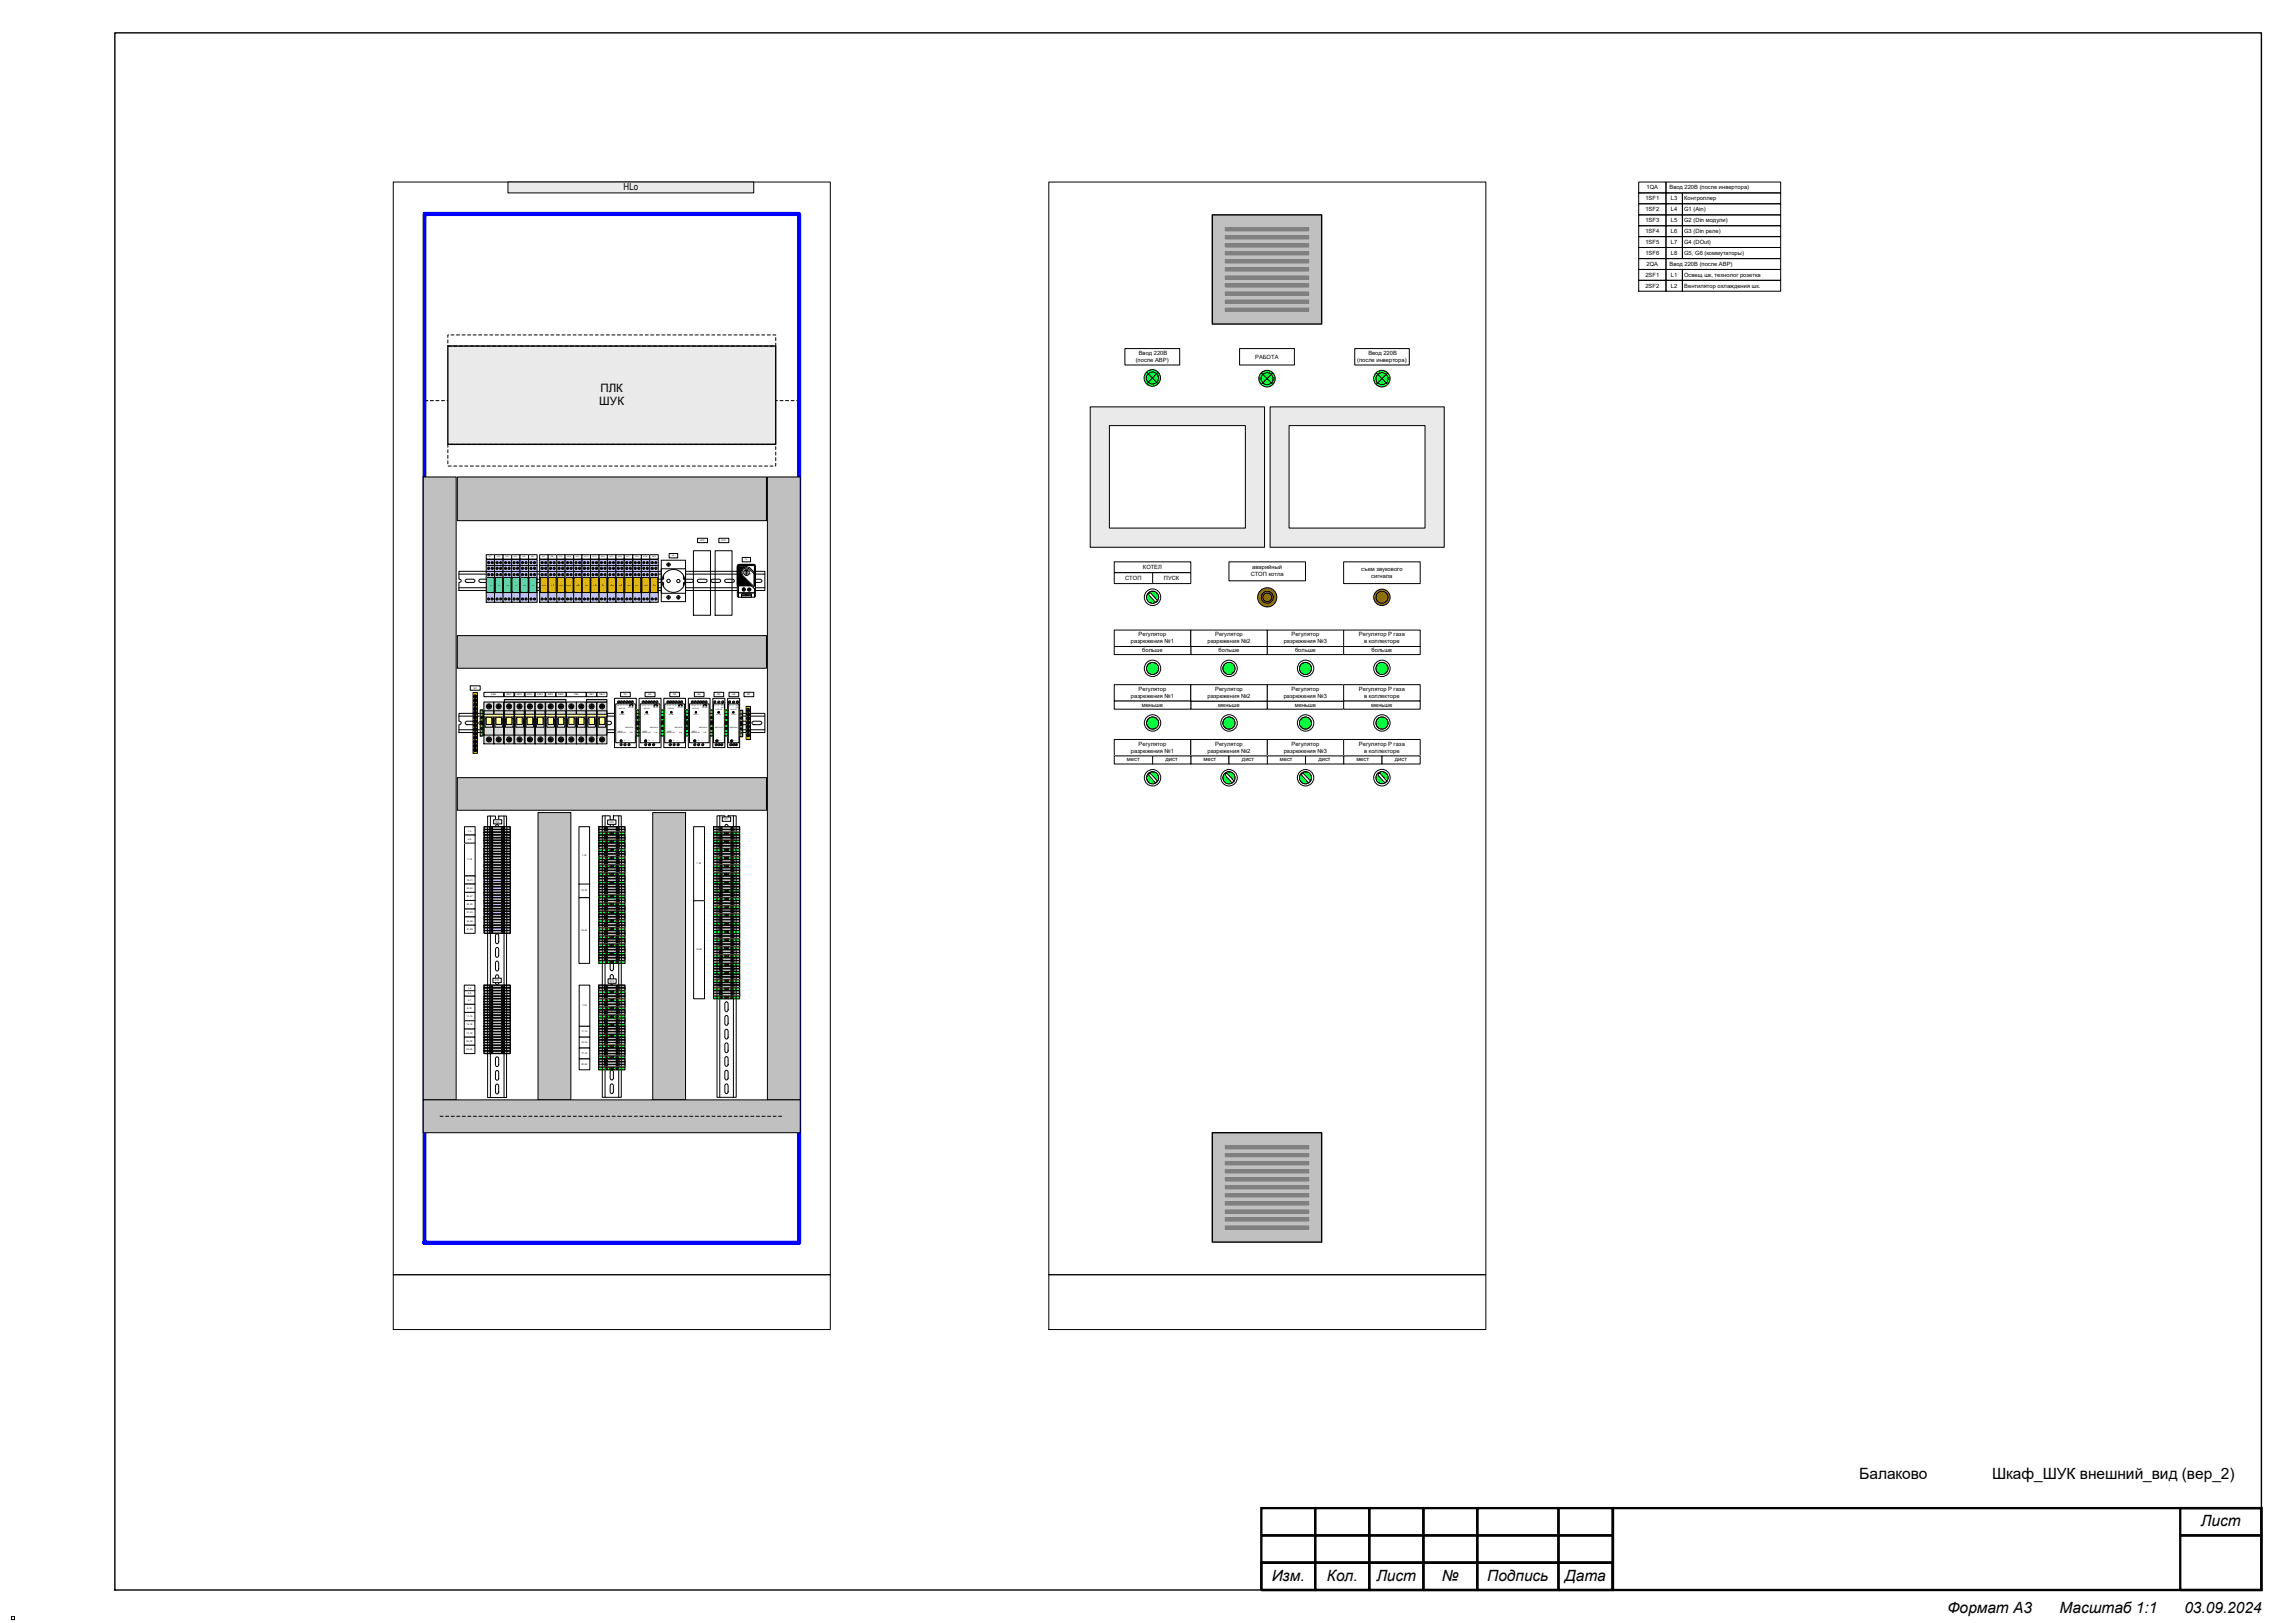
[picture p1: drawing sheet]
<svg xmlns="http://www.w3.org/2000/svg" width="420mm" height="297mm" viewBox="0 0 420 297" stroke-linecap="round" stroke-linejoin="round" font-family="sans-serif">
<defs><g id="words">
<g font-size="2.8">
<text x="340.4" y="270.6">Балаково</text>
<text x="364.7" y="270.6">Шкаф_ШУК внешний_вид (вер_2)</text>
<text x="402.9" y="279.4">Лист</text>
<text x="232.8" y="289.3">Изм.</text>
<text x="242.9" y="289.3">Кол.</text>
<text x="252" y="289.3">Лист</text>
<text x="264" y="289.3">№</text>
<text x="272.3" y="289.3">Подпись</text>
<text x="286.5" y="289.3">Дата</text>
<text x="356.5" y="295.1">Формат А3</text>
<text x="377.1" y="295.1">Масштаб 1:1</text>
<text x="399.9" y="295.1">03.09.2024</text>
</g>
<g font-size="2.1">
<text x="109.9" y="71.7">ПЛК</text>
<text x="109.7" y="74.2">ШУК</text>
</g>
<text font-size="1.8" x="114.2" y="34.8">HLо</text>
<g font-size="1.1">
<text x="301.4" y="34.6">1QA</text>
<text x="305.6" y="34.6">Ввод 220В (после инвертора)</text>
<text x="301.2" y="36.6">1SF1</text>
<text x="301.2" y="38.6">1SF2</text>
<text x="301.2" y="40.6">1SF3</text>
<text x="305.9" y="36.6">L3</text>
<text x="305.9" y="38.6">L4</text>
<text x="305.9" y="40.6">L5</text>
<text x="308.3" y="36.6">Контроллер</text>
<text x="308.3" y="38.6">G1 (Ain)</text>
<text x="308.3" y="40.6">G2 (Din модули)</text>
<text x="301.2" y="42.6">1SF4</text>
<text x="301.2" y="44.6">1SF5</text>
<text x="301.2" y="46.6">1SF6</text>
<text x="305.9" y="42.6">L6</text>
<text x="305.9" y="44.6">L7</text>
<text x="305.9" y="46.6">L8</text>
<text x="308.3" y="42.6">G3 (Din реле)</text>
<text x="308.3" y="44.6">G4 (DOut)</text>
<text x="308.3" y="46.6">G5, G6 (коммутаторы)</text>
<text x="301.2" y="50.6">2SF1</text>
<text x="301.2" y="52.6">2SF2</text>
<text x="301.4" y="48.6">2QA</text>
<text x="305.6" y="48.6">Ввод 220В (после АВР)</text>
<text x="305.9" y="50.6">L1</text>
<text x="305.9" y="52.6">L2</text>
<text x="308.3" y="50.6">Освещ шк, технолог розетка</text>
<text x="308.3" y="52.6">Вентилятор охлаждения шк.</text>
<text x="208.5" y="65">Ввод 220В</text>
<text x="229.8" y="65.6">РАБОТА</text>
<text x="250.5" y="65">Ввод 220В</text>
<text x="207.9" y="66.3">(после АВР)</text>
<text x="248.4" y="66.3">(после инвертора)</text>
<text x="206" y="106.1">СТОП</text>
<text x="209.2" y="104.1">КОТЕЛ</text>
<text x="213.1" y="106.1">ПУСК</text>
<text x="229" y="105.5">СТОП котла</text>
<text x="229.3" y="104.2">аварийный</text>
<text x="249.2" y="104.5">съем звукового</text>
<text x="251" y="105.7">сигнала</text>
<text x="207" y="117.7">разрежения №1</text>
<text x="208.4" y="116.5">Регулятор</text>
<text x="209.1" y="119.4">больше</text>
<text x="221.1" y="117.7">разрежения №2</text>
<text x="222.5" y="116.5">Регулятор</text>
<text x="223.1" y="119.4">больше</text>
<text x="235" y="117.7">разрежения №3</text>
<text x="236.5" y="116.5">Регулятор</text>
<text x="237.1" y="119.4">больше</text>
<text x="248.8" y="116.5">Регулятор Р газа</text>
<text x="249.8" y="117.7">в коллекторе</text>
<text x="251.1" y="119.4">больше</text>
<text x="207" y="127.8">разрежения №1</text>
<text x="208.4" y="126.5">Регулятор</text>
<text x="209" y="129.4">меньше</text>
<text x="221.1" y="127.8">разрежения №2</text>
<text x="222.5" y="126.5">Регулятор</text>
<text x="223" y="129.4">меньше</text>
<text x="235" y="127.8">разрежения №3</text>
<text x="236.5" y="126.5">Регулятор</text>
<text x="237.1" y="129.4">меньше</text>
<text x="248.8" y="126.5">Регулятор Р газа</text>
<text x="249.8" y="127.8">в коллекторе</text>
<text x="251" y="129.4">меньше</text>
<text x="207" y="137.8">разрежения №1</text>
<text x="208.4" y="136.5">Регулятор</text>
<text x="221.1" y="137.8">разрежения №2</text>
<text x="222.5" y="136.5">Регулятор</text>
<text x="235" y="137.8">разрежения №3</text>
<text x="236.5" y="136.5">Регулятор</text>
<text x="248.8" y="136.5">Регулятор Р газа</text>
<text x="249.8" y="137.8">в коллекторе</text>
<text x="206.3" y="139.4">мест</text>
<text x="213.4" y="139.4">дист</text>
<text x="220.3" y="139.4">мест</text>
<text x="227.4" y="139.4">дист</text>
<text x="234.3" y="139.4">мест</text>
<text x="241.4" y="139.4">дист</text>
<text x="248.3" y="139.4">мест</text>
<text x="255.4" y="139.4">дист</text>
</g>
<g font-size=".4">
<text x="128.2" y="99">А12</text>
<text x="132.1" y="99">А13</text>
<text x="89.4" y="107.2">=24</text>
<text x="91" y="107.2">=24</text>
<text x="92.5" y="107.2">=24</text>
<text x="94.1" y="107.2">=24</text>
<text x="95.6" y="107.2">=24</text>
<text x="97.1" y="107.2">=24</text>
<text x="99.1" y="107.2">~220</text>
<text x="100.6" y="107.2">~220</text>
<text x="102.2" y="107.2">~220</text>
<text x="103.7" y="107.2">~220</text>
<text x="105.3" y="107.2">~220</text>
<text x="106.8" y="107.2">~220</text>
<text x="108.4" y="107.2">~220</text>
<text x="109.9" y="107.2">~220</text>
<text x="111.5" y="107.2">~220</text>
<text x="113" y="107.2">~220</text>
<text x="114.6" y="107.2">~220</text>
<text x="116.2" y="107.2">~220</text>
<text x="117.7" y="107.2">~220</text>
<text x="119.2" y="107.2">~220</text>
<text x="86.7" y="126">N1</text>
<text x="89.9" y="127.2">2QA</text>
<text x="92.7" y="127.2">2SF1</text>
<text x="94.6" y="127.2">2SF2</text>
<text x="96.5" y="127.2">2SF3</text>
<text x="98.4" y="127.2">2SF4</text>
<text x="100.3" y="127.2">2SF5</text>
<text x="102.2" y="127.2">2SF6</text>
<text x="105.1" y="127.2">1QA</text>
<text x="107.8" y="127.2">1SF1</text>
<text x="109.7" y="127.2">1SF2</text>
<text x="114.2" y="127.2">G1</text>
<text x="118.7" y="127.2">G2</text>
<text x="123.2" y="127.2">G3</text>
<text x="127.7" y="127.2">G4</text>
<text x="131.3" y="127.2">G5</text>
<text x="134.1" y="127.2">G6</text>
<text x="136.8" y="127.2">N2</text>
<text x="85.7" y="152.2">1-3</text>
<text x="85.7" y="153.7">4-6</text>
<text x="90.7" y="150.5">ХТ4</text>
<text x="111.6" y="150.6">ХТ2</text>
<text x="132.6" y="150">ХТ1</text>
<text x="85.5" y="161.2">19-21</text>
<text x="85.5" y="157.4">7-18</text>
<text x="106.5" y="156.7">1-14</text>
<text x="127.5" y="158.2">1-18</text>
<text x="85.5" y="167.2">31-33</text>
<text x="85.5" y="162.7">22-24</text>
<text x="85.5" y="164.2">25-27</text>
<text x="85.5" y="165.7">28-30</text>
<text x="106.4" y="163.2">15-18</text>
<text x="85.5" y="168.7">34-36</text>
<text x="85.5" y="170.2">37-39</text>
<text x="106.4" y="170.4">19-34</text>
<text x="127.4" y="173.9">19-42</text>
<text x="90.6" y="179.5">ХТ6</text>
<text x="111.7" y="179.7">ХТ3</text>
<text x="85.5" y="184.7">8-10</text>
<text x="85.7" y="180.9">1-2</text>
<text x="85.7" y="181.9">3-4</text>
<text x="85.7" y="183.2">5-7</text>
<text x="106.6" y="184.1">1-10</text>
<text x="85.4" y="189.2">17-19</text>
<text x="85.4" y="190.7">20-22</text>
<text x="85.4" y="186.2">11-13</text>
<text x="85.4" y="187.7">14-16</text>
<text x="106.5" y="188.9">11-13</text>
<text x="106.5" y="190.9">14-16</text>
<text x="85.4" y="192.2">23-25</text>
<text x="106.5" y="192.9">17-19</text>
<text x="106.5" y="194.9">20-22</text>
</g>
<g font-size=".3">
<text x="89.5" y="102">Ki1</text>
<text x="91" y="102">Ki2</text>
<text x="92.6" y="102">Ki3</text>
<text x="94.1" y="102">Ki4</text>
<text x="95.7" y="102">Ki5</text>
<text x="97.3" y="102">Ki6</text>
<text x="99.3" y="102">Ki7</text>
<text x="100.9" y="102">Ki8</text>
<text x="102.4" y="102">Ki9</text>
<text x="103.9" y="102">Ki10</text>
<text x="105.4" y="102">Ki11</text>
<text x="107" y="102">Ki12</text>
<text x="108.5" y="102">Ki13</text>
<text x="110.1" y="102">Ki14</text>
<text x="111.6" y="102">Ki15</text>
<text x="113.1" y="102">Ki16</text>
<text x="114.7" y="102">Ki17</text>
<text x="116.3" y="102">Ki18</text>
<text x="117.8" y="102">Ki19</text>
<text x="119.4" y="102">Ki20</text>
<text x="123" y="101.8">ХS</text>
<text x="136.4" y="102.5">TS</text>
<text x="113" y="129.2">+V +V -V</text>
<text x="113.3" y="129.7">24V/2.5A</text>
<text x="113.4" y="130.8">DC OK</text>
<text x="114.6" y="129.2">-V</text>
<text x="115.1" y="129.7">DC OK</text>
<text x="117.5" y="129.2">+V +V -V</text>
<text x="117.8" y="129.7">24V/2.5A</text>
<text x="117.9" y="130.8">DC OK</text>
<text x="119.1" y="129.2">-V</text>
<text x="119.6" y="129.7">DC OK</text>
<text x="122" y="129.2">+V +V</text>
<text x="122.3" y="129.7">24V/2.5A</text>
<text x="122.5" y="130.8">DC OK</text>
<text x="123.1" y="129.2">-V</text>
<text x="123.6" y="129.2">-V</text>
<text x="124.1" y="129.7">DC OK</text>
<text x="126.5" y="129.2">+V +V</text>
<text x="126.8" y="129.7">24V/2.5A</text>
<text x="126.9" y="130.8">DC OK</text>
<text x="127.6" y="129.2">-V</text>
<text x="128.1" y="129.2">-V</text>
<text x="128.6" y="129.7">DC OK</text>
<text x="130.8" y="129.2">+V</text>
<text x="131.1" y="129.9">24V/1.0A</text>
<text x="131.2" y="130.8">DC OK</text>
<text x="131.3" y="129.2">-V</text>
<text x="132" y="129.2">DC</text>
<text x="132" y="129.5">OK</text>
<text x="133.5" y="129.2">+V</text>
<text x="133.8" y="129.9">24V/1.0A</text>
<text x="133.8" y="130.8">DC OK</text>
<text x="134.1" y="129.2">-V</text>
<text x="134.7" y="129.2">DC</text>
<text x="134.7" y="129.5">OK</text>
<text x="113" y="134.2">100-240 VAC</text>
<text x="113.2" y="133.9">INPUT</text>
<text x="114.3" y="135.6">N</text>
<text x="114.5" y="133.3">MDR-60-24</text>
<text x="115" y="135.6">L</text>
<text x="115.3" y="134.2">2,5A</text>
<text x="117.5" y="134.2">100-240 VAC</text>
<text x="117.7" y="133.9">INPUT</text>
<text x="118.8" y="135.6">N</text>
<text x="119" y="133.3">MDR-60-24</text>
<text x="119.8" y="134.2">2,5A</text>
<text x="122" y="134.2">100-240 VAC</text>
<text x="122.2" y="133.9">INPUT</text>
<text x="123.3" y="135.6">N</text>
<text x="123.5" y="133.3">MDR-60-24</text>
<text x="124" y="135.6">L</text>
<text x="124.3" y="134.2">2,5A</text>
<text x="126.5" y="134.2">100-240 VAC</text>
<text x="126.7" y="133.9">INPUT</text>
<text x="127.8" y="135.6">N</text>
<text x="128" y="133.3">MDR-60-24</text>
<text x="128.8" y="134.2">2,5A</text>
<text x="130.9" y="133.3">MDR-20-24</text>
<text x="131.6" y="135.6">N</text>
<text x="133.6" y="133.3">MDR-20-24</text>
<text x="134.3" y="135.6">N</text>
<text x="134.7" y="135.6">L</text>
</g>
</g></defs>
<circle cx="232" cy="69.3" r="1.11" fill="none" stroke="#000" stroke-width=".18"/>
<circle cx="253" cy="69.3" r="1.11" fill="#fff"/>
<circle cx="253" cy="69.3" r="1.11" fill="none" stroke="#000" stroke-width=".18"/>
<circle cx="211" cy="69.3" r="1.11" fill="#fff"/>
<circle cx="211" cy="69.3" r="1.11" fill="none" stroke="#000" stroke-width=".18"/>
<path d="M131.3 149.3h1.4v.5a.3 .3 0 0 0 .3 .4 .3 .3 0 0 0 .3-.4v-.5h1.5v51.5h-3.5zM132.8 158.4a.3 .3 0 0 1 .4 0 .3 .3 0 0 1 .1 .3v1.3a.3 .3 0 0 1-.6 0v-1.3zM132.8 163.4a.3 .3 0 0 1 .4 0 .3 .3 0 0 1 .1 .3v1.3a.3 .3 0 0 1-.6 0v-1.3zM132.8 155.9a.3 .3 0 0 1 .4 0 .3 .3 0 0 1 .1 .3v1.1a.3 .3 0 0 1-.3 .3 .3 .3 0 0 1-.3-.3v-1.1zM132.8 150.9l.5 .1v1.3a.3 .3 0 0 1-.3 .4 .3 .3 0 0 1-.3-.4v-1.1zM132.8 160.9a.3 .3 0 0 1 .4 0 .3 .3 0 0 1 .1 .3v1.3a.3 .3 0 0 1-.6 0v-1.3zM132.8 153.4a.3 .3 0 0 1 .4 0 .3 .3 0 0 1 .1 .3v1.1a.3 .3 0 0 1-.3 .4 .3 .3 0 0 1-.3-.4v-1.1zM132.8 178.4h.4l.1 .3v1.3l-.3 .2-.3-.4v-1.1zM132.8 175.9h.4l.1 .3v1.3l-.3 .2-.3-.4v-1.1zM132.8 170.9h.4l.1 .3v1.3l-.3 .2-.3-.4v-1.1zM132.8 173.4h.4l.1 .3v1.3l-.3 .2-.3-.4v-1.1zM132.8 168.4h.4l.1 .3v1.3l-.3 .2-.3-.4v-1.1zM132.8 195.9l.5 .1v1.3a.3 .3 0 0 1-.3 .4 .3 .3 0 0 1-.3-.4v-1.1zM132.8 198.4a.3 .3 0 0 1 .4 0 .3 .3 0 0 1 .1 .3v1.1a.3 .3 0 0 1-.3 .4 .3 .3 0 0 1-.3-.4v-1.1zM132.8 180.9h.4l.1 .3v1.3l-.3 .2-.3-.4v-1.1zM132.8 185.9h.4l.1 .3v1.3l-.3 .2-.3-.4v-1.1zM132.8 193.4l.5 .1v1.3a.3 .3 0 0 1-.3 .4 .3 .3 0 0 1-.3-.4v-1.1zM132.8 188.4l.5 .1v1.3a.3 .3 0 0 1-.3 .4 .3 .3 0 0 1-.3-.4v-1.1zM132.8 183.4h.4l.1 .3v1.3l-.3 .2-.3-.4v-1.1zM132.8 190.9l.5 .1v1.3a.3 .3 0 0 1-.3 .4 .3 .3 0 0 1-.3-.4v-1.1zM132.8 165.9h.4l.1 .3v1.3l-.3 .2-.3-.4v-1.1z" fill-rule="evenodd" fill="#fff"/>
<g fill="none" stroke="#000" stroke-width=".18">
<path d="M131.3 149.3h1.4v.5a.3 .3 0 0 0 .3 .4 .3 .3 0 0 0 .3-.4v-.5h1.5v51.5h-3.5zM131.8 149.3v51.5M132.8 158.4a.3 .3 0 0 1 .4 0 .3 .3 0 0 1 .1 .3v1.3a.3 .3 0 0 1-.6 0v-1.3zM132.8 155.9a.3 .3 0 0 1 .4 0 .3 .3 0 0 1 .1 .3v1.1a.3 .3 0 0 1-.3 .3 .3 .3 0 0 1-.3-.3v-1.1zM132.8 150.9l.5 .1v1.3a.3 .3 0 0 1-.3 .4 .3 .3 0 0 1-.3-.4v-1.1zM132.8 153.4a.3 .3 0 0 1 .4 0 .3 .3 0 0 1 .1 .3v1.1a.3 .3 0 0 1-.3 .4 .3 .3 0 0 1-.3-.4v-1.1zM134.3 149.3v51.5M132.8 163.4a.3 .3 0 0 1 .4 0 .3 .3 0 0 1 .1 .3v1.3a.3 .3 0 0 1-.6 0v-1.3zM132.8 160.9a.3 .3 0 0 1 .4 0 .3 .3 0 0 1 .1 .3v1.3a.3 .3 0 0 1-.6 0v-1.3zM132.8 178.4h.4l.1 .3v1.3l-.3 .2-.3-.4v-1.1zM132.8 175.9h.4l.1 .3v1.3l-.3 .2-.3-.4v-1.1zM132.8 170.9h.4l.1 .3v1.3l-.3 .2-.3-.4v-1.1z"/>
<path d="M132.8 173.4h.4l.1 .3v1.3l-.3 .2-.3-.4v-1.1zM132.8 168.4h.4l.1 .3v1.3l-.3 .2-.3-.4v-1.1zM132.8 165.9h.4l.1 .3v1.3l-.3 .2-.3-.4v-1.1zM132.8 195.9l.5 .1v1.3a.3 .3 0 0 1-.3 .4 .3 .3 0 0 1-.3-.4v-1.1zM132.8 198.4a.3 .3 0 0 1 .4 0 .3 .3 0 0 1 .1 .3v1.1a.3 .3 0 0 1-.3 .4 .3 .3 0 0 1-.3-.4v-1.1zM132.8 180.9h.4l.1 .3v1.3l-.3 .2-.3-.4v-1.1zM132.8 185.9h.4l.1 .3v1.3l-.3 .2-.3-.4v-1.1zM132.8 193.4l.5 .1v1.3a.3 .3 0 0 1-.3 .4 .3 .3 0 0 1-.3-.4v-1.1zM132.8 188.4l.5 .1v1.3a.3 .3 0 0 1-.3 .4 .3 .3 0 0 1-.3-.4v-1.1zM132.8 183.4h.4l.1 .3v1.3l-.3 .2-.3-.4v-1.1zM132.8 190.9l.5 .1v1.3a.3 .3 0 0 1-.3 .4 .3 .3 0 0 1-.3-.4v-1.1z"/>
</g>
<path d="M89.3 149.4h1.4v.6a.3 .3 0 0 0 .6 0v-.6h1.4v51.5h-3.4zM90.9 158.5h.3l.1 .3v1.2l-.3 .2-.3-.3v-1.1zM90.9 163.5h.3l.1 .3v1.2l-.3 .2-.3-.4v-1zM90.9 156a.3 .3 0 0 1 .3 0 .3 .3 0 0 1 .1 .3v1.2a.3 .3 0 0 1-.6 0v-1.2zM90.9 151a.3 .3 0 0 1 .3 0 .3 .3 0 0 1 .1 .3v1.2a.3 .3 0 0 1-.6 0v-1.2zM90.9 161h.3l.1 .3v1.2l-.3 .2-.3-.4v-1zM90.9 153.5a.3 .3 0 0 1 .3 0 .3 .3 0 0 1 .1 .3v1.2a.3 .3 0 0 1-.6 0v-1.2zM90.9 178.4h.3l.1 .4v1.2l-.3 .2-.3-.4v-1zM90.9 175.9h.3l.1 .4v1.2l-.3 .2-.3-.4v-1zM90.9 171h.3l.1 .3v1.2l-.3 .2-.3-.4v-1zM90.9 173.4h.3l.1 .4v1.2l-.3 .2-.3-.4v-1zM90.9 168.5h.3l.1 .3v1.2l-.3 .2-.3-.4v-1zM90.9 196a.3 .3 0 0 1 .3 0 .3 .3 0 0 1 .1 .3v1.2a.3 .3 0 0 1-.6 0v-1.2zM90.9 198.5a.3 .3 0 0 1 .3 0 .3 .3 0 0 1 .1 .3v1.2a.3 .3 0 0 1-.6 0v-1.2zM90.9 181l.4 .1v1.3a.3 .3 0 0 1-.3 .3 .3 .3 0 0 1-.3-.3v-1.1zM90.9 186l.4 .1v1.3a.3 .3 0 0 1-.3 .3 .3 .3 0 0 1-.3-.3v-1.1zM90.9 193.5a.3 .3 0 0 1 .3 0 .3 .3 0 0 1 .1 .3v1.2a.3 .3 0 0 1-.6 0v-1.2zM90.9 188.5l.4 .1v1.3a.3 .3 0 0 1-.3 .3 .3 .3 0 0 1-.3-.3v-1.1zM90.9 183.5l.4 .1v1.3a.3 .3 0 0 1-.3 .3 .3 .3 0 0 1-.3-.3v-1.1zM90.9 191a.3 .3 0 0 1 .3 0 .3 .3 0 0 1 .1 .3v1.1a.3 .3 0 0 1-.3 .3 .3 .3 0 0 1-.3-.3v-1.1zM90.9 166h.3l.1 .3v1.2l-.3 .2-.3-.4v-1z" fill-rule="evenodd" fill="#fff"/>
<g fill="none" stroke="#000" stroke-width=".18">
<path d="M89.3 149.4h1.4v.6a.3 .3 0 0 0 .6 0v-.6h1.4v51.5h-3.4zM89.8 149.4v51.5M90.9 158.5h.3l.1 .3v1.2l-.3 .2-.3-.3v-1.1zM90.9 156a.3 .3 0 0 1 .3 0 .3 .3 0 0 1 .1 .3v1.2a.3 .3 0 0 1-.6 0v-1.2zM90.9 151a.3 .3 0 0 1 .3 0 .3 .3 0 0 1 .1 .3v1.2a.3 .3 0 0 1-.6 0v-1.2zM90.9 153.5a.3 .3 0 0 1 .3 0 .3 .3 0 0 1 .1 .3v1.2a.3 .3 0 0 1-.6 0v-1.2zM92.3 149.4v51.5M90.9 163.5h.3l.1 .3v1.2l-.3 .2-.3-.4v-1zM90.9 161h.3l.1 .3v1.2l-.3 .2-.3-.4v-1zM90.9 178.4h.3l.1 .4v1.2l-.3 .2-.3-.4v-1zM90.9 175.9h.3l.1 .4v1.2l-.3 .2-.3-.4v-1zM90.9 171h.3l.1 .3v1.2l-.3 .2-.3-.4v-1z"/>
<path d="M90.9 173.4h.3l.1 .4v1.2l-.3 .2-.3-.4v-1zM90.9 168.5h.3l.1 .3v1.2l-.3 .2-.3-.4v-1zM90.9 166h.3l.1 .3v1.2l-.3 .2-.3-.4v-1zM90.9 196a.3 .3 0 0 1 .3 0 .3 .3 0 0 1 .1 .3v1.2a.3 .3 0 0 1-.6 0v-1.2zM90.9 198.5a.3 .3 0 0 1 .3 0 .3 .3 0 0 1 .1 .3v1.2a.3 .3 0 0 1-.6 0v-1.2zM90.9 181l.4 .1v1.3a.3 .3 0 0 1-.3 .3 .3 .3 0 0 1-.3-.3v-1.1zM90.9 186l.4 .1v1.3a.3 .3 0 0 1-.3 .3 .3 .3 0 0 1-.3-.3v-1.1zM90.9 193.5a.3 .3 0 0 1 .3 0 .3 .3 0 0 1 .1 .3v1.2a.3 .3 0 0 1-.6 0v-1.2zM90.9 188.5l.4 .1v1.3a.3 .3 0 0 1-.3 .3 .3 .3 0 0 1-.3-.3v-1.1zM90.9 183.5l.4 .1v1.3a.3 .3 0 0 1-.3 .3 .3 .3 0 0 1-.3-.3v-1.1zM90.9 191a.3 .3 0 0 1 .3 0 .3 .3 0 0 1 .1 .3v1.1a.3 .3 0 0 1-.3 .3 .3 .3 0 0 1-.3-.3v-1.1z"/>
</g>
<path d="M110.3 149.3h1.4v.5a.3 .3 0 0 0 .3 .4 .3 .3 0 0 0 .3-.4v-.5h1.4v51.5h-3.4zM111.9 158.4a.3 .3 0 0 1 .3 0 .3 .3 0 0 1 .1 .3v1.3a.3 .3 0 0 1-.6 0v-1.3zM111.9 163.4a.3 .3 0 0 1 .3 0 .3 .3 0 0 1 .1 .3v1.3a.3 .3 0 0 1-.6 0v-1.3zM111.9 155.9a.3 .3 0 0 1 .3 0 .3 .3 0 0 1 .1 .3v1.1a.3 .3 0 0 1-.3 .3 .3 .3 0 0 1-.3-.3v-1.1zM111.9 150.9l.4 .1v1.3a.3 .3 0 0 1-.3 .4 .3 .3 0 0 1-.3-.4v-1.1zM111.9 160.9a.3 .3 0 0 1 .3 0 .3 .3 0 0 1 .1 .3v1.3a.3 .3 0 0 1-.6 0v-1.3zM111.9 153.4a.3 .3 0 0 1 .3 0 .3 .3 0 0 1 .1 .3v1.1a.3 .3 0 0 1-.3 .4 .3 .3 0 0 1-.3-.4v-1.1zM111.9 178.4h.3l.1 .3v1.3l-.3 .2-.3-.4v-1.1zM111.9 175.9h.3l.1 .3v1.3l-.3 .2-.3-.4v-1.1zM111.9 170.9h.3l.1 .3v1.3l-.3 .2-.3-.4v-1.1zM111.9 173.4h.3l.1 .3v1.3l-.3 .2-.3-.4v-1.1zM111.9 168.4h.3l.1 .3v1.3l-.3 .2-.3-.4v-1.1zM111.9 195.9l.4 .1v1.3a.3 .3 0 0 1-.3 .4 .3 .3 0 0 1-.3-.4v-1.1zM111.9 198.4a.3 .3 0 0 1 .3 0 .3 .3 0 0 1 .1 .3v1.1a.3 .3 0 0 1-.3 .4 .3 .3 0 0 1-.3-.4v-1.1zM111.9 180.9h.3l.1 .3v1.3l-.3 .2-.3-.4v-1.1zM111.9 185.9h.3l.1 .3v1.3l-.3 .2-.3-.4v-1.1zM111.9 193.4l.4 .1v1.3a.3 .3 0 0 1-.3 .4 .3 .3 0 0 1-.3-.4v-1.1zM111.9 188.4l.4 .1v1.3a.3 .3 0 0 1-.3 .4 .3 .3 0 0 1-.3-.4v-1.1zM111.9 183.4h.3l.1 .3v1.3l-.3 .2-.3-.4v-1.1zM111.9 190.9l.4 .1v1.3a.3 .3 0 0 1-.3 .4 .3 .3 0 0 1-.3-.4v-1.1zM111.9 165.9h.3l.1 .3v1.3l-.3 .2-.3-.4v-1.1z" fill-rule="evenodd" fill="#fff"/>
<g fill="none" stroke="#000" stroke-width=".18">
<path d="M110.3 149.3h1.4v.5a.3 .3 0 0 0 .3 .4 .3 .3 0 0 0 .3-.4v-.5h1.4v51.5h-3.4zM110.8 149.3v51.5M111.9 158.4a.3 .3 0 0 1 .3 0 .3 .3 0 0 1 .1 .3v1.3a.3 .3 0 0 1-.6 0v-1.3zM111.9 155.9a.3 .3 0 0 1 .3 0 .3 .3 0 0 1 .1 .3v1.1a.3 .3 0 0 1-.3 .3 .3 .3 0 0 1-.3-.3v-1.1zM111.9 150.9l.4 .1v1.3a.3 .3 0 0 1-.3 .4 .3 .3 0 0 1-.3-.4v-1.1zM111.9 153.4a.3 .3 0 0 1 .3 0 .3 .3 0 0 1 .1 .3v1.1a.3 .3 0 0 1-.3 .4 .3 .3 0 0 1-.3-.4v-1.1zM113.3 149.3v51.5M111.9 163.4a.3 .3 0 0 1 .3 0 .3 .3 0 0 1 .1 .3v1.3a.3 .3 0 0 1-.6 0v-1.3zM111.9 160.9a.3 .3 0 0 1 .3 0 .3 .3 0 0 1 .1 .3v1.3a.3 .3 0 0 1-.6 0v-1.3zM111.9 178.4h.3l.1 .3v1.3l-.3 .2-.3-.4v-1.1zM111.9 175.9h.3l.1 .3v1.3l-.3 .2-.3-.4v-1.1zM111.9 170.9h.3l.1 .3v1.3l-.3 .2-.3-.4v-1.1z"/>
<path d="M111.9 173.4h.3l.1 .3v1.3l-.3 .2-.3-.4v-1.1zM111.9 168.4h.3l.1 .3v1.3l-.3 .2-.3-.4v-1.1zM111.9 165.9h.3l.1 .3v1.3l-.3 .2-.3-.4v-1.1zM111.9 195.9l.4 .1v1.3a.3 .3 0 0 1-.3 .4 .3 .3 0 0 1-.3-.4v-1.1zM111.9 198.4a.3 .3 0 0 1 .3 0 .3 .3 0 0 1 .1 .3v1.1a.3 .3 0 0 1-.3 .4 .3 .3 0 0 1-.3-.4v-1.1zM111.9 180.9h.3l.1 .3v1.3l-.3 .2-.3-.4v-1.1zM111.9 185.9h.3l.1 .3v1.3l-.3 .2-.3-.4v-1.1zM111.9 193.4l.4 .1v1.3a.3 .3 0 0 1-.3 .4 .3 .3 0 0 1-.3-.4v-1.1zM111.9 188.4l.4 .1v1.3a.3 .3 0 0 1-.3 .4 .3 .3 0 0 1-.3-.4v-1.1zM111.9 183.4h.3l.1 .3v1.3l-.3 .2-.3-.4v-1.1zM111.9 190.9l.4 .1v1.3a.3 .3 0 0 1-.3 .4 .3 .3 0 0 1-.3-.4v-1.1z"/>
</g>
<path d="M102.7 132.2v.3l.3 .1h1.1l.4-.3-.4-.3h-1.1zM107.7 132.2v.3l.3 .1h1.1l.4-.3-.4-.3h-1.1zM100.2 132.2v.3l.3 .1h1.1l.4-.3-.4-.3h-1.1zM112.7 132.2l.1 .4h1.3a.32 .32 0 0 0 .4-.3 .32 .32 0 0 0-.4-.3h-1.1zM110.2 132.2v.3l.3 .1h1.1l.4-.3-.4-.3h-1.1zM105.2 132.2v.3l.3 .1h1.1l.4-.3-.4-.3h-1.1zM120.2 132.2a.32 .32 0 0 0 .3 .4h1.1a.32 .32 0 0 0 .4-.3 .32 .32 0 0 0-.4-.3h-1.1zM117.7 132.2a.32 .32 0 0 0 .3 .4h1.1a.32 .32 0 0 0 .4-.3 .32 .32 0 0 0-.4-.3h-1.1zM115.2 132.2a.32 .32 0 0 0 .3 .4h1.1a.32 .32 0 0 0 .4-.3 .32 .32 0 0 0-.4-.3h-1.1zM95.2 132.2v.3l.3 .1h1.1l.4-.3-.4-.3h-1.1zM90.2 132.2v.3l.3 .1h1.1l.4-.3-.4-.3h-1.1zM97.7 132.2v.3l.3 .1h1.1l.4-.3-.4-.3h-1.1zM92.7 132.2v.3l.3 .1h1.1l.4-.3-.4-.3h-1.1zM84 130.6h56v3.5h-56v-1.5h.3l.1-.3-.1-.3h-.3zM87.7 132.2a.32 .32 0 0 0 .3 .4h1.1a.32 .32 0 0 0 .3-.4l-.3-.2h-1.1zM85.2 132.2a.32 .32 0 0 0 .3 .4h1.1a.32 .32 0 0 0 .3-.4l-.3-.2h-1.1zM135.2 132.2a.32 .32 0 0 0 .3 .4h1.1l.4-.3-.4-.3h-1.1zM137.7 132.2v.3l.3 .1h1.1l.4-.3-.4-.3h-1.1zM132.7 132.2a.32 .32 0 0 0 .3 .4h1.1a.32 .32 0 0 0 .3-.4l-.3-.2h-1.1zM125.2 132.2a.32 .32 0 0 0 .3 .4h1.1a.32 .32 0 0 0 .3-.3 .32 .32 0 0 0-.3-.3h-1.1zM122.7 132.2a.32 .32 0 0 0 .3 .4h1.1a.32 .32 0 0 0 .3-.3 .32 .32 0 0 0-.3-.3h-1.1zM130.2 132.2a.32 .32 0 0 0 .3 .4h1.1a.32 .32 0 0 0 .3-.4l-.3-.2h-1.1zM127.7 132.2a.32 .32 0 0 0 .3 .4h1.1a.32 .32 0 0 0 .3-.4l-.3-.2h-1.1z" fill-rule="evenodd" fill="#fff"/>
<g fill="none" stroke="#000" stroke-width=".18">
<path d="M84 130.6h56v3.5h-56v-1.5h.3l.1-.3-.1-.3h-.3zM84 133.6h56M84 131.1h56M85.2 132.2l.3-.2h1.3a.31 .31 0 0 1 0 .6h-1.3a.32 .32 0 0 1-.3-.4zM87.7 132.2l.3-.2h1.3a.31 .31 0 0 1 0 .6h-1.3a.32 .32 0 0 1-.3-.4zM90.2 132.2l.3-.2h1.1l.4 .3-.4 .3h-1.1l-.3-.1zM92.7 132.2l.3-.2h1.1l.4 .3-.4 .3h-1.1l-.3-.1zM95.2 132.2l.3-.2h1.1l.4 .3-.4 .3h-1.1l-.3-.1zM97.7 132.2l.3-.2h1.1l.4 .3-.4 .3h-1.1l-.3-.1zM100.2 132.2l.3-.2h1.1l.4 .3-.4 .3h-1.1l-.3-.1zM102.7 132.2l.3-.2h1.1l.4 .3-.4 .3h-1.1l-.3-.1zM105.2 132.2l.3-.2h1.1l.4 .3-.4 .3h-1.1l-.3-.1z"/>
<path d="M107.7 132.2l.3-.2h1.1l.4 .3-.4 .3h-1.1l-.3-.1zM110.2 132.2l.3-.2h1.1l.4 .3-.4 .3h-1.1l-.3-.1zM112.7 132.2l.3-.2h1.1a.32 .32 0 0 1 .4 .3 .32 .32 0 0 1-.4 .3h-1.3zM115.2 132.2l.3-.2h1.1a.32 .32 0 0 1 .4 .3 .32 .32 0 0 1-.4 .3h-1.1a.32 .32 0 0 1-.3-.4zM117.7 132.2l.3-.2h1.1a.32 .32 0 0 1 .4 .3 .32 .32 0 0 1-.4 .3h-1.1a.32 .32 0 0 1-.3-.4zM120.2 132.2l.3-.2h1.1a.32 .32 0 0 1 .4 .3 .32 .32 0 0 1-.4 .3h-1.1a.32 .32 0 0 1-.3-.4zM122.7 132.2l.3-.2h1.1a.32 .32 0 0 1 .3 .3 .32 .32 0 0 1-.3 .3h-1.1a.32 .32 0 0 1-.3-.4zM125.2 132.2l.3-.2h1.1a.32 .32 0 0 1 .3 .3 .32 .32 0 0 1-.3 .3h-1.1a.32 .32 0 0 1-.3-.4zM127.7 132.2l.3-.2h1.3a.31 .31 0 0 1 0 .6h-1.3a.32 .32 0 0 1-.3-.4zM130.2 132.2l.3-.2h1.3a.31 .31 0 0 1 0 .6h-1.3a.32 .32 0 0 1-.3-.4zM132.7 132.2l.3-.2h1.3a.31 .31 0 0 1 0 .6h-1.3a.32 .32 0 0 1-.3-.4zM135.2 132.2l.3-.2h1.1l.4 .3-.4 .3h-1.1a.32 .32 0 0 1-.3-.4z"/>
<path d="M137.7 132.2l.3-.2h1.1l.4 .3-.4 .3h-1.1l-.3-.1z"/>
</g>
<path d="M102.7 106.1v.4l.3 .1h1.3l.2-.3-.4-.3h-1.1zM107.7 106.1v.4l.3 .1h1.3l.2-.3-.4-.3h-1.1zM100.2 106.1v.4l.3 .1h1.3l.2-.3-.4-.3h-1.1zM112.7 106.1l-.1 .2 .2 .3h1.3a.3 .3 0 0 0 .4-.3 .3 .3 0 0 0-.4-.3h-1.1zM110.2 106.1v.4l.3 .1h1.3l.2-.3-.4-.3h-1.1zM105.2 106.1v.4l.3 .1h1.3l.2-.3-.4-.3h-1.1zM120.2 106.1l.1 .5h1.3a.3 .3 0 0 0 .4-.3 .3 .3 0 0 0-.4-.3h-1.1zM117.7 106.1l.1 .5h1.3a.3 .3 0 0 0 .4-.3 .3 .3 0 0 0-.4-.3h-1.1zM115.2 106.1l.1 .5h1.3a.3 .3 0 0 0 .4-.3 .3 .3 0 0 0-.4-.3h-1.1zM95.2 106.1v.4l.3 .1h1.3l.2-.3-.4-.3h-1.1zM90.2 106.1v.4l.3 .1h1.3l.2-.3-.4-.3h-1.1zM97.7 106.1v.4l.3 .1h1.3l.2-.3-.4-.3h-1.1zM92.7 106.1v.4l.3 .1h1.3l.2-.3-.4-.3h-1.1zM84 104.6h56v3.5h-56v-1.5h.3l.1-.3-.1-.3h-.3zM87.7 106.1a.3 .3 0 0 0 0 .4 .3 .3 0 0 0 .3 .1h1.3a.3 .3 0 0 0 0-.6h-1.3zM85.2 106.1a.3 .3 0 0 0 0 .4 .3 .3 0 0 0 .3 .1h1.3a.3 .3 0 0 0 0-.6h-1.3zM135.2 106.1a.3 .3 0 0 0 0 .4 .3 .3 0 0 0 .3 .1h1.1l.4-.3-.4-.3h-1.1zM137.7 106.1v.4l.3 .1h1.3l.2-.3-.4-.3h-1.1zM132.7 106.1a.3 .3 0 0 0 0 .4 .3 .3 0 0 0 .3 .1h1.3a.3 .3 0 0 0 0-.6h-1.3zM125.2 106.1a.3 .3 0 0 0 0 .4 .3 .3 0 0 0 .3 .1h1.1a.3 .3 0 0 0 .3-.3 .3 .3 0 0 0-.3-.3h-1.1zM122.7 106.1a.3 .3 0 0 0 0 .4 .3 .3 0 0 0 .3 .1h1.1a.3 .3 0 0 0 .3-.3 .3 .3 0 0 0-.3-.3h-1.1zM130.2 106.1a.3 .3 0 0 0 0 .4 .3 .3 0 0 0 .3 .1h1.3a.3 .3 0 0 0 0-.6h-1.3zM127.7 106.1a.3 .3 0 0 0 0 .4 .3 .3 0 0 0 .3 .1h1.3a.3 .3 0 0 0 0-.6h-1.3z" fill-rule="evenodd" fill="#fff"/>
<g fill="none" stroke="#000" stroke-width=".18">
<path d="M84 104.6h56v3.5h-56v-1.5h.3l.1-.3-.1-.3h-.3zM84 107.6h56M84 105.1h56M85.2 106.1l.3-.1h1.3a.3 .3 0 0 1 0 .6h-1.3a.3 .3 0 0 1-.3-.1 .3 .3 0 0 1 0-.4zM87.7 106.1l.3-.1h1.3a.3 .3 0 0 1 0 .6h-1.3a.3 .3 0 0 1-.3-.1 .3 .3 0 0 1 0-.4zM90.2 106.1l.3-.1h1.1l.4 .3-.2 .3h-1.3l-.3-.1zM92.7 106.1l.3-.1h1.1l.4 .3-.2 .3h-1.3l-.3-.1zM95.2 106.1l.3-.1h1.1l.4 .3-.2 .3h-1.3l-.3-.1zM97.7 106.1l.3-.1h1.1l.4 .3-.2 .3h-1.3l-.3-.1zM100.2 106.1l.3-.1h1.1l.4 .3-.2 .3h-1.3l-.3-.1zM102.7 106.1l.3-.1h1.1l.4 .3-.2 .3h-1.3l-.3-.1zM105.2 106.1l.3-.1h1.1l.4 .3-.2 .3h-1.3l-.3-.1z"/>
<path d="M107.7 106.1l.3-.1h1.1l.4 .3-.2 .3h-1.3l-.3-.1zM110.2 106.1l.3-.1h1.1l.4 .3-.2 .3h-1.3l-.3-.1zM112.7 106.1l.3-.1h1.1a.3 .3 0 0 1 .4 .3 .3 .3 0 0 1-.4 .3h-1.3l-.2-.3zM115.2 106.1l.3-.1h1.1a.3 .3 0 0 1 .4 .3 .3 .3 0 0 1-.4 .3h-1.3zM117.7 106.1l.3-.1h1.1a.3 .3 0 0 1 .4 .3 .3 .3 0 0 1-.4 .3h-1.3zM120.2 106.1l.3-.1h1.1a.3 .3 0 0 1 .4 .3 .3 .3 0 0 1-.4 .3h-1.3zM122.7 106.1l.3-.1h1.1a.3 .3 0 0 1 .3 .3 .3 .3 0 0 1-.3 .3h-1.1a.3 .3 0 0 1-.3-.1 .3 .3 0 0 1 0-.4zM125.2 106.1l.3-.1h1.1a.3 .3 0 0 1 .3 .3 .3 .3 0 0 1-.3 .3h-1.1a.3 .3 0 0 1-.3-.1 .3 .3 0 0 1 0-.4zM127.7 106.1l.3-.1h1.3a.3 .3 0 0 1 0 .6h-1.3a.3 .3 0 0 1-.3-.1 .3 .3 0 0 1 0-.4zM130.2 106.1l.3-.1h1.3a.3 .3 0 0 1 0 .6h-1.3a.3 .3 0 0 1-.3-.1 .3 .3 0 0 1 0-.4zM132.7 106.1l.3-.1h1.3a.3 .3 0 0 1 0 .6h-1.3a.3 .3 0 0 1-.3-.1 .3 .3 0 0 1 0-.4zM135.2 106.1l.3-.1h1.1l.4 .3-.4 .3h-1.1a.3 .3 0 0 1-.3-.1 .3 .3 0 0 1 0-.4z"/>
<path d="M137.7 106.1l.3-.1h1.1l.4 .3-.2 .3h-1.3l-.3-.1z"/>
</g>
<path d="M77.7 73.3h68.6" fill="none" stroke="#000" stroke-width=".18" stroke-dasharray=".7 .3" stroke-linecap="butt"/>
<path d="M2.1 295.9h.6v.5h-.6z" fill-rule="evenodd" fill="#fff"/>
<path d="M72 33.3h80v200h-80zM192 33.3h80v200h-80zM72 233.3h80v10h-80zM192 233.3h80v10h-80zM2.1 295.9h.6v.5h-.6z" fill="none" stroke="#000" stroke-width=".18"/>
<g fill="none" stroke="#000" stroke-width=".42">
<path d="M230.9 276h9.9v5h-9.9zM240.8 276h9.9v5h-9.9zM250.7 276h9.9v5h-9.9zM260.6 276h9.9v5h-9.9zM270.5 276h14.8v5h-14.8zM285.3 276h9.9v5h-9.9zM295.3 276h118.7v15h-118.7zM399.1 276h14.9v5h-14.9zM230.9 281h9.9v5h-9.9zM230.9 286h9.9v5h-9.9zM230.9 286h64.3v5h-64.3zM240.8 281h9.9v5h-9.9z"/>
<path d="M240.8 286h9.9v5h-9.9zM250.7 281h9.9v5h-9.9zM250.7 286h9.9v5h-9.9zM260.6 281h9.9v5h-9.9zM260.6 286h9.9v5h-9.9zM270.5 281h14.8v5h-14.8zM270.5 286h14.8v5h-14.8zM285.3 286h9.9v5h-9.9zM285.3 281h9.9v5h-9.9zM399.1 281h14.9v10h-14.9z"/>
</g>
<path d="M77.7 39.2h68.6v188.3h-68.6z" fill="none" stroke="#00f" stroke-width=".76"/>
<path d="M21 6h393v285h-393z" fill="none" stroke="#000" stroke-width=".25"/>
<path d="M93 33.3h45v2h-45z" fill-rule="evenodd" fill="#eaeaea"/>
<path d="M93 33.3h45v2h-45z" fill="none" stroke="#000" stroke-width=".18"/>
<path d="M82 63.3h60v18h-60z" fill-rule="evenodd" fill="#eaeaea"/>
<path d="M82 63.3h60v18h-60z" fill="none" stroke="#000" stroke-width=".25"/>
<path d="M82 63.3h60v-2h-60v2M82 85.3h60v-4h-60v4" fill="none" stroke="#000" stroke-width=".18" stroke-dasharray=".7 .3" stroke-linecap="butt"/>
<path d="M221.9 39.3h20.1v20h-20.1z" fill-rule="evenodd" fill="#c0c0c0"/>
<path d="M221.9 39.3h20.1v20h-20.1z" fill="none" stroke="#000" stroke-width=".25"/>
<path d="M224.3 41.7h15.3v.5h-15.3z" fill-rule="evenodd" fill="#808080"/>
<path d="M224.3 41.7h15.3v.5h-15.3z" fill="none" stroke="#808080" stroke-width=".18"/>
<path d="M224.3 43.1h15.3v.6h-15.3z" fill-rule="evenodd" fill="#808080"/>
<path d="M224.3 43.1h15.3v.6h-15.3z" fill="none" stroke="#808080" stroke-width=".18"/>
<path d="M224.3 44.6h15.3v.6h-15.3z" fill-rule="evenodd" fill="#808080"/>
<path d="M224.3 44.6h15.3v.6h-15.3z" fill="none" stroke="#808080" stroke-width=".18"/>
<path d="M224.3 46.1h15.3v.6h-15.3z" fill-rule="evenodd" fill="#808080"/>
<path d="M224.3 46.1h15.3v.6h-15.3z" fill="none" stroke="#808080" stroke-width=".18"/>
<path d="M224.3 47.5h15.3v.6h-15.3z" fill-rule="evenodd" fill="#808080"/>
<path d="M224.3 47.5h15.3v.6h-15.3z" fill="none" stroke="#808080" stroke-width=".18"/>
<path d="M224.3 49h15.3v.6h-15.3z" fill-rule="evenodd" fill="#808080"/>
<path d="M224.3 49h15.3v.6h-15.3z" fill="none" stroke="#808080" stroke-width=".18"/>
<path d="M224.3 50.5h15.3v.6h-15.3z" fill-rule="evenodd" fill="#808080"/>
<path d="M224.3 50.5h15.3v.6h-15.3z" fill="none" stroke="#808080" stroke-width=".18"/>
<path d="M224.3 51.9h15.3v.6h-15.3z" fill-rule="evenodd" fill="#808080"/>
<path d="M224.3 51.9h15.3v.6h-15.3z" fill="none" stroke="#808080" stroke-width=".18"/>
<path d="M224.3 53.4h15.3v.6h-15.3z" fill-rule="evenodd" fill="#808080"/>
<path d="M224.3 53.4h15.3v.6h-15.3z" fill="none" stroke="#808080" stroke-width=".18"/>
<path d="M224.3 54.9h15.3v.6h-15.3z" fill-rule="evenodd" fill="#808080"/>
<path d="M224.3 54.9h15.3v.6h-15.3z" fill="none" stroke="#808080" stroke-width=".18"/>
<path d="M224.3 56.4h15.3v.5h-15.3z" fill-rule="evenodd" fill="#808080"/>
<path d="M224.3 56.4h15.3v.5h-15.3z" fill="none" stroke="#808080" stroke-width=".18"/>
<path d="M221.9 207.3h20.1v20h-20.1z" fill-rule="evenodd" fill="#c0c0c0"/>
<path d="M221.9 207.3h20.1v20h-20.1z" fill="none" stroke="#000" stroke-width=".25"/>
<path d="M224.3 209.7h15.3v.6h-15.3z" fill-rule="evenodd" fill="#808080"/>
<path d="M224.3 209.7h15.3v.6h-15.3z" fill="none" stroke="#808080" stroke-width=".18"/>
<path d="M224.3 211.1h15.3v.6h-15.3z" fill-rule="evenodd" fill="#808080"/>
<path d="M224.3 211.1h15.3v.6h-15.3z" fill="none" stroke="#808080" stroke-width=".18"/>
<path d="M224.3 212.6h15.3v.6h-15.3z" fill-rule="evenodd" fill="#808080"/>
<path d="M224.3 212.6h15.3v.6h-15.3z" fill="none" stroke="#808080" stroke-width=".18"/>
<path d="M224.3 214.1h15.3v.6h-15.3z" fill-rule="evenodd" fill="#808080"/>
<path d="M224.3 214.1h15.3v.6h-15.3z" fill="none" stroke="#808080" stroke-width=".18"/>
<path d="M224.3 215.6h15.3v.6h-15.3z" fill-rule="evenodd" fill="#808080"/>
<path d="M224.3 215.6h15.3v.6h-15.3z" fill="none" stroke="#808080" stroke-width=".18"/>
<path d="M224.3 217h15.3v.6h-15.3z" fill-rule="evenodd" fill="#808080"/>
<path d="M224.3 217h15.3v.6h-15.3z" fill="none" stroke="#808080" stroke-width=".18"/>
<path d="M224.3 218.5h15.3v.6h-15.3z" fill-rule="evenodd" fill="#808080"/>
<path d="M224.3 218.5h15.3v.6h-15.3z" fill="none" stroke="#808080" stroke-width=".18"/>
<path d="M224.3 220h15.3v.6h-15.3z" fill-rule="evenodd" fill="#808080"/>
<path d="M224.3 220h15.3v.6h-15.3z" fill="none" stroke="#808080" stroke-width=".18"/>
<path d="M224.3 221.4h15.3v.6h-15.3z" fill-rule="evenodd" fill="#808080"/>
<path d="M224.3 221.4h15.3v.6h-15.3z" fill="none" stroke="#808080" stroke-width=".18"/>
<path d="M224.3 222.9h15.3v.6h-15.3z" fill-rule="evenodd" fill="#808080"/>
<path d="M224.3 222.9h15.3v.6h-15.3z" fill="none" stroke="#808080" stroke-width=".18"/>
<path d="M224.3 224.4h15.3v.6h-15.3z" fill-rule="evenodd" fill="#808080"/>
<path d="M224.3 224.4h15.3v.6h-15.3z" fill="none" stroke="#808080" stroke-width=".18"/>
<path d="M89 102.4h1.5v7.8h-1.5z" fill-rule="evenodd" fill="#9cf"/>
<path d="M89 102.4h1.5v7.8h-1.5zM89 103.5h1.5M89 104.6h1.5M89 105.7h1.5M89 108.5h1.5" fill="none" stroke="#000" stroke-width=".18"/>
<path d="M89.3 105h.3v.3h-.3z" fill-rule="evenodd" fill="#fff"/>
<path d="M89.3 105h.3v.3h-.3zM89.4 105.1l.1 .1M89.5 105.1l-.1 .1" fill="none" stroke="#000" stroke-width=".18"/>
<path d="M90 105h.3v.3h-.3z" fill-rule="evenodd" fill="#fff"/>
<path d="M90 105h.3v.3h-.3zM90 105.1l.2 .1M90.2 105.1l-.2 .1" fill="none" stroke="#000" stroke-width=".18"/>
<path d="M89.3 103.9h.3v.3h-.3z" fill-rule="evenodd" fill="#fff"/>
<path d="M89.3 103.9h.3v.3h-.3zM89.4 103.9l.1 .2M89.5 103.9l-.1 .2" fill="none" stroke="#000" stroke-width=".18"/>
<circle cx="90.1" cy="104" r=".21" fill="#fff"/>
<g fill="none" stroke="#000" stroke-width=".18">
<path d="M90 103.9l.2 .2M90.2 103.9l-.2 .2"/>
<circle cx="90.1" cy="104" r=".21"/>
</g>
<path d="M89.3 102.8h.3v.3h-.3z" fill-rule="evenodd" fill="#fff"/>
<path d="M89.3 102.8h.3v.3h-.3zM89.4 102.9l.1 .1M89.5 102.9l-.1 .1" fill="none" stroke="#000" stroke-width=".18"/>
<path d="M90 102.8h.3v.3h-.3z" fill-rule="evenodd" fill="#fff"/>
<path d="M90 102.8h.3v.3h-.3zM90 102.9l.2 .1M90.2 102.9l-.2 .1" fill="none" stroke="#000" stroke-width=".18"/>
<path d="M89.3 109.5h.3v.3h-.3z" fill-rule="evenodd" fill="#fff"/>
<path d="M89.3 109.5h.3v.3h-.3zM89.4 109.6l.1 .1M89.5 109.6l-.1 .1" fill="none" stroke="#000" stroke-width=".18"/>
<path d="M90 109.5h.3v.3h-.3z" fill-rule="evenodd" fill="#fff"/>
<path d="M90 109.5h.3v.3h-.3zM90 109.6l.2 .1M90.2 109.6l-.2 .1" fill="none" stroke="#000" stroke-width=".18"/>
<path d="M89.1 105.7h1.4v2.7h-1.4z" fill-rule="evenodd" fill="#0ff"/>
<path d="M89.1 105.7h1.4v2.7h-1.4z" fill="none" stroke="#000" stroke-width=".18"/>
<path d="M90.5 102.4h1.6v7.8h-1.6z" fill-rule="evenodd" fill="#9cf"/>
<path d="M90.5 102.4h1.6v7.8h-1.6zM90.5 103.5h1.6M90.5 104.6h1.6M90.5 105.7h1.6M90.5 108.5h1.6" fill="none" stroke="#000" stroke-width=".18"/>
<path d="M90.9 105h.3v.3h-.3z" fill-rule="evenodd" fill="#fff"/>
<path d="M90.9 105h.3v.3h-.3zM90.9 105.1l.2 .1M91.1 105.1l-.2 .1" fill="none" stroke="#000" stroke-width=".18"/>
<path d="M91.5 105h.3v.3h-.3z" fill-rule="evenodd" fill="#fff"/>
<path d="M91.5 105h.3v.3h-.3zM91.6 105.1l.1 .1M91.7 105.1l-.1 .1" fill="none" stroke="#000" stroke-width=".18"/>
<circle cx="91" cy="104" r=".21" fill="#fff"/>
<g fill="none" stroke="#000" stroke-width=".18">
<path d="M90.9 103.9l.2 .2M91.1 103.9l-.2 .2"/>
<circle cx="91" cy="104" r=".21"/>
</g>
<path d="M91.5 103.9h.3v.3h-.3z" fill-rule="evenodd" fill="#fff"/>
<path d="M91.5 103.9h.3v.3h-.3zM91.6 103.9l.1 .2M91.7 103.9l-.1 .2" fill="none" stroke="#000" stroke-width=".18"/>
<path d="M90.9 102.8h.3v.3h-.3z" fill-rule="evenodd" fill="#fff"/>
<path d="M90.9 102.8h.3v.3h-.3zM90.9 102.9l.2 .1M91.1 102.9l-.2 .1" fill="none" stroke="#000" stroke-width=".18"/>
<path d="M91.5 102.8h.3v.3h-.3z" fill-rule="evenodd" fill="#fff"/>
<path d="M91.5 102.8h.3v.3h-.3zM91.6 102.9l.1 .1M91.7 102.9l-.1 .1" fill="none" stroke="#000" stroke-width=".18"/>
<path d="M90.9 109.5h.3v.3h-.3z" fill-rule="evenodd" fill="#fff"/>
<path d="M90.9 109.5h.3v.3h-.3zM90.9 109.6l.2 .1M91.1 109.6l-.2 .1" fill="none" stroke="#000" stroke-width=".18"/>
<path d="M91.5 109.5h.3v.3h-.3z" fill-rule="evenodd" fill="#fff"/>
<path d="M91.5 109.5h.3v.3h-.3zM91.6 109.6l.1 .1M91.7 109.6l-.1 .1" fill="none" stroke="#000" stroke-width=".18"/>
<path d="M90.7 105.7h1.3v2.7h-1.3z" fill-rule="evenodd" fill="#0ff"/>
<path d="M90.7 105.7h1.3v2.7h-1.3z" fill="none" stroke="#000" stroke-width=".18"/>
<path d="M92.1 102.4h1.6v7.8h-1.6z" fill-rule="evenodd" fill="#9cf"/>
<path d="M92.1 102.4h1.6v7.8h-1.6zM92.1 103.5h1.6M92.1 104.6h1.6M92.1 105.7h1.6M92.1 108.5h1.6" fill="none" stroke="#000" stroke-width=".18"/>
<path d="M92.4 105h.3v.3h-.3z" fill-rule="evenodd" fill="#fff"/>
<path d="M92.4 105h.3v.3h-.3zM92.5 105.1l.2 .1M92.7 105.1l-.2 .1" fill="none" stroke="#000" stroke-width=".18"/>
<path d="M93.1 105h.3v.3h-.3z" fill-rule="evenodd" fill="#fff"/>
<path d="M93.1 105h.3v.3h-.3zM93.1 105.1l.2 .1M93.3 105.1l-.2 .1" fill="none" stroke="#000" stroke-width=".18"/>
<path d="M92.4 103.9h.3v.3h-.3z" fill-rule="evenodd" fill="#fff"/>
<path d="M92.4 103.9h.3v.3h-.3zM92.5 103.9l.2 .2M92.7 103.9l-.2 .2" fill="none" stroke="#000" stroke-width=".18"/>
<circle cx="93.2" cy="104" r=".21" fill="#fff"/>
<g fill="none" stroke="#000" stroke-width=".18">
<path d="M93.1 103.9l.2 .2M93.3 103.9l-.2 .2"/>
<circle cx="93.2" cy="104" r=".21"/>
</g>
<path d="M92.4 102.8h.3v.3h-.3z" fill-rule="evenodd" fill="#fff"/>
<path d="M92.4 102.8h.3v.3h-.3zM92.5 102.9l.2 .1M92.7 102.9l-.2 .1" fill="none" stroke="#000" stroke-width=".18"/>
<path d="M93.1 102.8h.3v.3h-.3z" fill-rule="evenodd" fill="#fff"/>
<path d="M93.1 102.8h.3v.3h-.3zM93.1 102.9l.2 .1M93.3 102.9l-.2 .1" fill="none" stroke="#000" stroke-width=".18"/>
<path d="M92.4 109.5h.3v.3h-.3z" fill-rule="evenodd" fill="#fff"/>
<path d="M92.4 109.5h.3v.3h-.3zM92.5 109.6l.2 .1M92.7 109.6l-.2 .1" fill="none" stroke="#000" stroke-width=".18"/>
<path d="M93.1 109.5h.3v.3h-.3z" fill-rule="evenodd" fill="#fff"/>
<path d="M93.1 109.5h.3v.3h-.3zM93.1 109.6l.2 .1M93.3 109.6l-.2 .1" fill="none" stroke="#000" stroke-width=".18"/>
<path d="M92.2 105.7h1.3v2.7h-1.3z" fill-rule="evenodd" fill="#0ff"/>
<path d="M92.2 105.7h1.3v2.7h-1.3z" fill="none" stroke="#000" stroke-width=".18"/>
<path d="M93.7 102.4h1.5v7.8h-1.5z" fill-rule="evenodd" fill="#9cf"/>
<path d="M93.7 102.4h1.5v7.8h-1.5zM93.7 103.5h1.5M93.7 104.6h1.5M93.7 105.7h1.5M93.7 108.5h1.5" fill="none" stroke="#000" stroke-width=".18"/>
<path d="M94 105h.2v.3h-.2z" fill-rule="evenodd" fill="#fff"/>
<path d="M94 105h.2v.3h-.2zM94 105.1l.2 .1M94.2 105.1l-.2 .1" fill="none" stroke="#000" stroke-width=".18"/>
<path d="M94.6 105h.3v.3h-.3z" fill-rule="evenodd" fill="#fff"/>
<path d="M94.6 105h.3v.3h-.3zM94.7 105.1l.2 .1M94.9 105.1l-.2 .1" fill="none" stroke="#000" stroke-width=".18"/>
<path d="M94 103.9h.2v.3h-.2z" fill-rule="evenodd" fill="#fff"/>
<path d="M94 103.9h.2v.3h-.2zM94 103.9l.2 .2M94.2 103.9l-.2 .2" fill="none" stroke="#000" stroke-width=".18"/>
<path d="M94.6 103.9h.3v.3h-.3z" fill-rule="evenodd" fill="#fff"/>
<path d="M94.6 103.9h.3v.3h-.3zM94.7 103.9l.2 .2M94.9 103.9l-.2 .2" fill="none" stroke="#000" stroke-width=".18"/>
<path d="M94 102.8h.2v.3h-.2z" fill-rule="evenodd" fill="#fff"/>
<path d="M94 102.8h.2v.3h-.2zM94 102.9l.2 .1M94.2 102.9l-.2 .1" fill="none" stroke="#000" stroke-width=".18"/>
<path d="M94.6 102.8h.3v.3h-.3z" fill-rule="evenodd" fill="#fff"/>
<path d="M94.6 102.8h.3v.3h-.3zM94.7 102.9l.2 .1M94.9 102.9l-.2 .1" fill="none" stroke="#000" stroke-width=".18"/>
<path d="M94 109.5h.2v.3h-.2z" fill-rule="evenodd" fill="#fff"/>
<path d="M94 109.5h.2v.3h-.2zM94 109.6l.2 .1M94.2 109.6l-.2 .1" fill="none" stroke="#000" stroke-width=".18"/>
<path d="M94.6 109.5h.3v.3h-.3z" fill-rule="evenodd" fill="#fff"/>
<path d="M94.6 109.5h.3v.3h-.3zM94.7 109.6l.2 .1M94.9 109.6l-.2 .1" fill="none" stroke="#000" stroke-width=".18"/>
<path d="M93.8 105.7h1.3v2.7h-1.3z" fill-rule="evenodd" fill="#0ff"/>
<path d="M93.8 105.7h1.3v2.7h-1.3z" fill="none" stroke="#000" stroke-width=".18"/>
<path d="M95.2 102.4h1.6v7.8h-1.6z" fill-rule="evenodd" fill="#9cf"/>
<path d="M95.2 102.4h1.6v7.8h-1.6zM95.2 103.5h1.6M95.2 104.6h1.6M95.2 105.7h1.6M95.2 108.5h1.6" fill="none" stroke="#000" stroke-width=".18"/>
<path d="M95.5 105h.3v.3h-.3z" fill-rule="evenodd" fill="#fff"/>
<path d="M95.5 105h.3v.3h-.3zM95.6 105.1l.1 .1M95.7 105.1l-.1 .1" fill="none" stroke="#000" stroke-width=".18"/>
<path d="M96.2 105h.3v.3h-.3z" fill-rule="evenodd" fill="#fff"/>
<path d="M96.2 105h.3v.3h-.3zM96.2 105.1l.2 .1M96.4 105.1l-.2 .1" fill="none" stroke="#000" stroke-width=".18"/>
<circle cx="95.7" cy="104" r=".21" fill="#fff"/>
<g fill="none" stroke="#000" stroke-width=".18">
<path d="M95.6 103.9l.1 .2M95.7 103.9l-.1 .2"/>
<circle cx="95.7" cy="104" r=".21"/>
</g>
<path d="M96.2 103.9h.3v.3h-.3z" fill-rule="evenodd" fill="#fff"/>
<path d="M96.2 103.9h.3v.3h-.3zM96.2 103.9l.2 .2M96.4 103.9l-.2 .2" fill="none" stroke="#000" stroke-width=".18"/>
<path d="M95.5 102.8h.3v.3h-.3z" fill-rule="evenodd" fill="#fff"/>
<path d="M95.5 102.8h.3v.3h-.3zM95.6 102.9l.1 .1M95.7 102.9l-.1 .1" fill="none" stroke="#000" stroke-width=".18"/>
<path d="M96.2 102.8h.3v.3h-.3z" fill-rule="evenodd" fill="#fff"/>
<path d="M96.2 102.8h.3v.3h-.3zM96.2 102.9l.2 .1M96.4 102.9l-.2 .1" fill="none" stroke="#000" stroke-width=".18"/>
<path d="M95.5 109.5h.3v.3h-.3z" fill-rule="evenodd" fill="#fff"/>
<path d="M95.5 109.5h.3v.3h-.3zM95.6 109.6l.1 .1M95.7 109.6l-.1 .1" fill="none" stroke="#000" stroke-width=".18"/>
<path d="M96.2 109.5h.3v.3h-.3z" fill-rule="evenodd" fill="#fff"/>
<path d="M96.2 109.5h.3v.3h-.3zM96.2 109.6l.2 .1M96.4 109.6l-.2 .1" fill="none" stroke="#000" stroke-width=".18"/>
<path d="M95.3 105.7h1.4v2.7h-1.4z" fill-rule="evenodd" fill="#0ff"/>
<path d="M95.3 105.7h1.4v2.7h-1.4z" fill="none" stroke="#000" stroke-width=".18"/>
<path d="M96.8 102.4h1.5v7.8h-1.5z" fill-rule="evenodd" fill="#9cf"/>
<path d="M96.8 102.4h1.5v7.8h-1.5zM96.8 103.5h1.5M96.8 104.6h1.5M96.8 105.7h1.5M96.8 108.5h1.5" fill="none" stroke="#000" stroke-width=".18"/>
<path d="M97.1 105h.2v.3h-.2z" fill-rule="evenodd" fill="#fff"/>
<path d="M97.1 105h.2v.3h-.2zM97.1 105.1l.2 .1M97.3 105.1l-.2 .1" fill="none" stroke="#000" stroke-width=".18"/>
<path d="M97.7 105h.3v.3h-.3z" fill-rule="evenodd" fill="#fff"/>
<path d="M97.7 105h.3v.3h-.3zM97.8 105.1l.1 .1M97.9 105.1l-.1 .1" fill="none" stroke="#000" stroke-width=".18"/>
<path d="M97.1 103.9h.2v.3h-.2z" fill-rule="evenodd" fill="#fff"/>
<path d="M97.1 103.9h.2v.3h-.2zM97.1 103.9l.2 .2M97.3 103.9l-.2 .2" fill="none" stroke="#000" stroke-width=".18"/>
<circle cx="97.9" cy="104" r=".21" fill="#fff"/>
<g fill="none" stroke="#000" stroke-width=".18">
<path d="M97.8 103.9l.1 .2M97.9 103.9l-.1 .2"/>
<circle cx="97.9" cy="104" r=".21"/>
</g>
<path d="M97.1 102.8h.2v.3h-.2z" fill-rule="evenodd" fill="#fff"/>
<path d="M97.1 102.8h.2v.3h-.2zM97.1 102.9l.2 .1M97.3 102.9l-.2 .1" fill="none" stroke="#000" stroke-width=".18"/>
<path d="M97.7 102.8h.3v.3h-.3z" fill-rule="evenodd" fill="#fff"/>
<path d="M97.7 102.8h.3v.3h-.3zM97.8 102.9l.1 .1M97.9 102.9l-.1 .1" fill="none" stroke="#000" stroke-width=".18"/>
<path d="M97.1 109.5h.2v.3h-.2z" fill-rule="evenodd" fill="#fff"/>
<path d="M97.1 109.5h.2v.3h-.2zM97.1 109.6l.2 .1M97.3 109.6l-.2 .1" fill="none" stroke="#000" stroke-width=".18"/>
<path d="M97.7 109.5h.3v.3h-.3z" fill-rule="evenodd" fill="#fff"/>
<path d="M97.7 109.5h.3v.3h-.3zM97.8 109.6l.1 .1M97.9 109.6l-.1 .1" fill="none" stroke="#000" stroke-width=".18"/>
<path d="M96.8 105.7h1.4v2.7h-1.4z" fill-rule="evenodd" fill="#0ff"/>
<path d="M96.8 105.7h1.4v2.7h-1.4z" fill="none" stroke="#000" stroke-width=".18"/>
<path d="M83.7 87.3h56.6v8h-56.6z" fill-rule="evenodd" fill="#c0c0c0"/>
<path d="M83.7 87.3h56.6v8h-56.6z" fill="none" stroke="#000" stroke-width=".18"/>
<path d="M98.8 102.4h1.6v7.8h-1.6z" fill-rule="evenodd" fill="#9cf"/>
<path d="M98.8 102.4h1.6v7.8h-1.6zM98.8 103.5h1.6M98.8 104.6h1.6M98.8 105.7h1.6M98.8 108.5h1.6" fill="none" stroke="#000" stroke-width=".18"/>
<path d="M99.1 105h.3v.3h-.3z" fill-rule="evenodd" fill="#fff"/>
<path d="M99.1 105h.3v.3h-.3zM99.2 105.1l.1 .1M99.3 105.1l-.1 .1" fill="none" stroke="#000" stroke-width=".18"/>
<path d="M99.8 105h.2v.3h-.2z" fill-rule="evenodd" fill="#fff"/>
<path d="M99.8 105h.2v.3h-.2zM99.8 105.1l.2 .1M100 105.1l-.2 .1" fill="none" stroke="#000" stroke-width=".18"/>
<circle cx="99.3" cy="104" r=".21" fill="#fff"/>
<g fill="none" stroke="#000" stroke-width=".18">
<path d="M99.2 103.9l.1 .2M99.3 103.9l-.1 .2"/>
<circle cx="99.3" cy="104" r=".21"/>
</g>
<path d="M99.8 103.9h.2v.3h-.2z" fill-rule="evenodd" fill="#fff"/>
<path d="M99.8 103.9h.2v.3h-.2zM99.8 103.9l.2 .2M100 103.9l-.2 .2" fill="none" stroke="#000" stroke-width=".18"/>
<path d="M99.1 102.8h.3v.3h-.3z" fill-rule="evenodd" fill="#fff"/>
<path d="M99.1 102.8h.3v.3h-.3zM99.2 102.9l.1 .1M99.3 102.9l-.1 .1" fill="none" stroke="#000" stroke-width=".18"/>
<path d="M99.8 102.8h.2v.3h-.2z" fill-rule="evenodd" fill="#fff"/>
<path d="M99.8 102.8h.2v.3h-.2zM99.8 102.9l.2 .1M100 102.9l-.2 .1" fill="none" stroke="#000" stroke-width=".18"/>
<path d="M99.1 109.5h.3v.3h-.3z" fill-rule="evenodd" fill="#fff"/>
<path d="M99.1 109.5h.3v.3h-.3zM99.2 109.6l.1 .1M99.3 109.6l-.1 .1" fill="none" stroke="#000" stroke-width=".18"/>
<path d="M99.8 109.5h.2v.3h-.2z" fill-rule="evenodd" fill="#fff"/>
<path d="M99.8 109.5h.2v.3h-.2zM99.8 109.6l.2 .1M100 109.6l-.2 .1" fill="none" stroke="#000" stroke-width=".18"/>
<path d="M98.9 105.7h1.4v2.7h-1.4z" fill-rule="evenodd" fill="#fc0"/>
<path d="M98.9 105.7h1.4v2.7h-1.4z" fill="none" stroke="#000" stroke-width=".18"/>
<path d="M100.4 102.4h1.5v7.8h-1.5z" fill-rule="evenodd" fill="#9cf"/>
<path d="M100.4 102.4h1.5v7.8h-1.5zM100.4 103.5h1.5M100.4 104.6h1.5M100.4 105.7h1.5M100.4 108.5h1.5" fill="none" stroke="#000" stroke-width=".18"/>
<path d="M100.7 105h.2v.3h-.2z" fill-rule="evenodd" fill="#fff"/>
<path d="M100.7 105h.2v.3h-.2zM100.7 105.1l.2 .1M100.9 105.1l-.2 .1" fill="none" stroke="#000" stroke-width=".18"/>
<path d="M101.3 105h.3v.3h-.3z" fill-rule="evenodd" fill="#fff"/>
<path d="M101.3 105h.3v.3h-.3zM101.4 105.1l.1 .1M101.5 105.1l-.1 .1" fill="none" stroke="#000" stroke-width=".18"/>
<path d="M100.7 103.9h.2v.3h-.2z" fill-rule="evenodd" fill="#fff"/>
<path d="M100.7 103.9h.2v.3h-.2zM100.7 103.9l.2 .2M100.9 103.9l-.2 .2" fill="none" stroke="#000" stroke-width=".18"/>
<circle cx="101.5" cy="104" r=".21" fill="#fff"/>
<g fill="none" stroke="#000" stroke-width=".18">
<path d="M101.4 103.9l.1 .2M101.5 103.9l-.1 .2"/>
<circle cx="101.5" cy="104" r=".21"/>
</g>
<path d="M100.7 102.8h.2v.3h-.2z" fill-rule="evenodd" fill="#fff"/>
<path d="M100.7 102.8h.2v.3h-.2zM100.7 102.9l.2 .1M100.9 102.9l-.2 .1" fill="none" stroke="#000" stroke-width=".18"/>
<path d="M101.3 102.8h.3v.3h-.3z" fill-rule="evenodd" fill="#fff"/>
<path d="M101.3 102.8h.3v.3h-.3zM101.4 102.9l.1 .1M101.5 102.9l-.1 .1" fill="none" stroke="#000" stroke-width=".18"/>
<path d="M100.7 109.5h.2v.3h-.2z" fill-rule="evenodd" fill="#fff"/>
<path d="M100.7 109.5h.2v.3h-.2zM100.7 109.6l.2 .1M100.9 109.6l-.2 .1" fill="none" stroke="#000" stroke-width=".18"/>
<path d="M101.3 109.5h.3v.3h-.3z" fill-rule="evenodd" fill="#fff"/>
<path d="M101.3 109.5h.3v.3h-.3zM101.4 109.6l.1 .1M101.5 109.6l-.1 .1" fill="none" stroke="#000" stroke-width=".18"/>
<path d="M100.4 105.7h1.4v2.7h-1.4z" fill-rule="evenodd" fill="#fc0"/>
<path d="M100.4 105.7h1.4v2.7h-1.4z" fill="none" stroke="#000" stroke-width=".18"/>
<path d="M101.9 102.4h1.6v7.8h-1.6z" fill-rule="evenodd" fill="#9cf"/>
<path d="M101.9 102.4h1.6v7.8h-1.6zM101.9 103.5h1.6M101.9 104.6h1.6M101.9 105.7h1.6M101.9 108.5h1.6" fill="none" stroke="#000" stroke-width=".18"/>
<path d="M102.2 105h.3v.3h-.3z" fill-rule="evenodd" fill="#fff"/>
<path d="M102.2 105h.3v.3h-.3zM102.3 105.1l.1 .1M102.4 105.1l-.1 .1" fill="none" stroke="#000" stroke-width=".18"/>
<path d="M102.9 105h.2v.3h-.2z" fill-rule="evenodd" fill="#fff"/>
<path d="M102.9 105h.2v.3h-.2zM102.9 105.1l.2 .1M103.1 105.1l-.2 .1" fill="none" stroke="#000" stroke-width=".18"/>
<path d="M102.2 103.9h.3v.3h-.3z" fill-rule="evenodd" fill="#fff"/>
<path d="M102.2 103.9h.3v.3h-.3zM102.3 103.9l.1 .2M102.4 103.9l-.1 .2" fill="none" stroke="#000" stroke-width=".18"/>
<path d="M102.9 103.9h.2v.3h-.2z" fill-rule="evenodd" fill="#fff"/>
<path d="M102.9 103.9h.2v.3h-.2zM102.9 103.9l.2 .2M103.1 103.9l-.2 .2" fill="none" stroke="#000" stroke-width=".18"/>
<path d="M102.2 102.8h.3v.3h-.3z" fill-rule="evenodd" fill="#fff"/>
<path d="M102.2 102.8h.3v.3h-.3zM102.3 102.9l.1 .1M102.4 102.9l-.1 .1" fill="none" stroke="#000" stroke-width=".18"/>
<path d="M102.9 102.8h.2v.3h-.2z" fill-rule="evenodd" fill="#fff"/>
<path d="M102.9 102.8h.2v.3h-.2zM102.9 102.9l.2 .1M103.1 102.9l-.2 .1" fill="none" stroke="#000" stroke-width=".18"/>
<path d="M102.2 109.5h.3v.3h-.3z" fill-rule="evenodd" fill="#fff"/>
<path d="M102.2 109.5h.3v.3h-.3zM102.3 109.6l.1 .1M102.4 109.6l-.1 .1" fill="none" stroke="#000" stroke-width=".18"/>
<path d="M102.9 109.5h.2v.3h-.2z" fill-rule="evenodd" fill="#fff"/>
<path d="M102.9 109.5h.2v.3h-.2zM102.9 109.6l.2 .1M103.1 109.6l-.2 .1" fill="none" stroke="#000" stroke-width=".18"/>
<path d="M102 105.7h1.4v2.7h-1.4z" fill-rule="evenodd" fill="#fc0"/>
<path d="M102 105.7h1.4v2.7h-1.4z" fill="none" stroke="#000" stroke-width=".18"/>
<path d="M103.5 102.4h1.5v7.8h-1.5z" fill-rule="evenodd" fill="#9cf"/>
<path d="M103.5 102.4h1.5v7.8h-1.5zM103.5 103.5h1.5M103.5 104.6h1.5M103.5 105.7h1.5M103.5 108.5h1.5" fill="none" stroke="#000" stroke-width=".18"/>
<path d="M103.8 105h.3v.3h-.3z" fill-rule="evenodd" fill="#fff"/>
<path d="M103.8 105h.3v.3h-.3zM103.8 105.1l.2 .1M104 105.1l-.2 .1" fill="none" stroke="#000" stroke-width=".18"/>
<path d="M104.4 105h.3v.3h-.3z" fill-rule="evenodd" fill="#fff"/>
<path d="M104.4 105h.3v.3h-.3zM104.5 105.1l.1 .1M104.6 105.1l-.1 .1" fill="none" stroke="#000" stroke-width=".18"/>
<circle cx="103.9" cy="104" r=".21" fill="#fff"/>
<g fill="none" stroke="#000" stroke-width=".18">
<path d="M103.8 103.9l.2 .2M104 103.9l-.2 .2"/>
<circle cx="103.9" cy="104" r=".21"/>
</g>
<path d="M104.4 103.9h.3v.3h-.3z" fill-rule="evenodd" fill="#fff"/>
<path d="M104.4 103.9h.3v.3h-.3zM104.5 103.9l.1 .2M104.6 103.9l-.1 .2" fill="none" stroke="#000" stroke-width=".18"/>
<path d="M103.8 102.8h.3v.3h-.3z" fill-rule="evenodd" fill="#fff"/>
<path d="M103.8 102.8h.3v.3h-.3zM103.8 102.9l.2 .1M104 102.9l-.2 .1" fill="none" stroke="#000" stroke-width=".18"/>
<path d="M104.4 102.8h.3v.3h-.3z" fill-rule="evenodd" fill="#fff"/>
<path d="M104.4 102.8h.3v.3h-.3zM104.5 102.9l.1 .1M104.6 102.9l-.1 .1" fill="none" stroke="#000" stroke-width=".18"/>
<path d="M103.8 109.5h.3v.3h-.3z" fill-rule="evenodd" fill="#fff"/>
<path d="M103.8 109.5h.3v.3h-.3zM103.8 109.6l.2 .1M104 109.6l-.2 .1" fill="none" stroke="#000" stroke-width=".18"/>
<path d="M104.4 109.5h.3v.3h-.3z" fill-rule="evenodd" fill="#fff"/>
<path d="M104.4 109.5h.3v.3h-.3zM104.5 109.6l.1 .1M104.6 109.6l-.1 .1" fill="none" stroke="#000" stroke-width=".18"/>
<path d="M103.6 105.7h1.3v2.7h-1.3z" fill-rule="evenodd" fill="#fc0"/>
<path d="M103.6 105.7h1.3v2.7h-1.3z" fill="none" stroke="#000" stroke-width=".18"/>
<path d="M105 102.4h1.5v7.8h-1.5z" fill-rule="evenodd" fill="#9cf"/>
<path d="M105 102.4h1.5v7.8h-1.5zM105 103.5h1.5M105 104.6h1.5M105 105.7h1.5M105 108.5h1.5" fill="none" stroke="#000" stroke-width=".18"/>
<path d="M105.3 105h.3v.3h-.3z" fill-rule="evenodd" fill="#fff"/>
<path d="M105.3 105h.3v.3h-.3zM105.4 105.1l.1 .1M105.5 105.1l-.1 .1" fill="none" stroke="#000" stroke-width=".18"/>
<path d="M106 105h.2v.3h-.2z" fill-rule="evenodd" fill="#fff"/>
<path d="M106 105h.2v.3h-.2zM106 105.1l.2 .1M106.2 105.1l-.2 .1" fill="none" stroke="#000" stroke-width=".18"/>
<path d="M105.3 103.9h.3v.3h-.3z" fill-rule="evenodd" fill="#fff"/>
<path d="M105.3 103.9h.3v.3h-.3zM105.4 103.9l.1 .2M105.5 103.9l-.1 .2" fill="none" stroke="#000" stroke-width=".18"/>
<path d="M106 103.9h.2v.3h-.2z" fill-rule="evenodd" fill="#fff"/>
<path d="M106 103.9h.2v.3h-.2zM106 103.9l.2 .2M106.2 103.9l-.2 .2" fill="none" stroke="#000" stroke-width=".18"/>
<path d="M105.3 102.8h.3v.3h-.3z" fill-rule="evenodd" fill="#fff"/>
<path d="M105.3 102.8h.3v.3h-.3zM105.4 102.9l.1 .1M105.5 102.9l-.1 .1" fill="none" stroke="#000" stroke-width=".18"/>
<path d="M106 102.8h.2v.3h-.2z" fill-rule="evenodd" fill="#fff"/>
<path d="M106 102.8h.2v.3h-.2zM106 102.9l.2 .1M106.2 102.9l-.2 .1" fill="none" stroke="#000" stroke-width=".18"/>
<path d="M105.3 109.5h.3v.3h-.3z" fill-rule="evenodd" fill="#fff"/>
<path d="M105.3 109.5h.3v.3h-.3zM105.4 109.6l.1 .1M105.5 109.6l-.1 .1" fill="none" stroke="#000" stroke-width=".18"/>
<path d="M106 109.5h.2v.3h-.2z" fill-rule="evenodd" fill="#fff"/>
<path d="M106 109.5h.2v.3h-.2zM106 109.6l.2 .1M106.2 109.6l-.2 .1" fill="none" stroke="#000" stroke-width=".18"/>
<path d="M105.1 105.7h1.4v2.7h-1.4z" fill-rule="evenodd" fill="#fc0"/>
<path d="M105.1 105.7h1.4v2.7h-1.4z" fill="none" stroke="#000" stroke-width=".18"/>
<path d="M106.5 102.4h1.6v7.8h-1.6z" fill-rule="evenodd" fill="#9cf"/>
<path d="M106.5 102.4h1.6v7.8h-1.6zM106.5 103.5h1.6M106.5 104.6h1.6M106.5 105.7h1.6M106.5 108.5h1.6" fill="none" stroke="#000" stroke-width=".18"/>
<path d="M106.9 105h.3v.3h-.3z" fill-rule="evenodd" fill="#fff"/>
<path d="M106.9 105h.3v.3h-.3zM106.9 105.1l.2 .1M107.1 105.1l-.2 .1" fill="none" stroke="#000" stroke-width=".18"/>
<path d="M107.5 105h.3v.3h-.3z" fill-rule="evenodd" fill="#fff"/>
<path d="M107.5 105h.3v.3h-.3zM107.6 105.1l.1 .1M107.7 105.1l-.1 .1" fill="none" stroke="#000" stroke-width=".18"/>
<circle cx="107" cy="104" r=".21" fill="#fff"/>
<g fill="none" stroke="#000" stroke-width=".18">
<path d="M106.9 103.9l.2 .2M107.1 103.9l-.2 .2"/>
<circle cx="107" cy="104" r=".21"/>
</g>
<path d="M107.5 103.9h.3v.3h-.3z" fill-rule="evenodd" fill="#fff"/>
<path d="M107.5 103.9h.3v.3h-.3zM107.6 103.9l.1 .2M107.7 103.9l-.1 .2" fill="none" stroke="#000" stroke-width=".18"/>
<path d="M106.9 102.8h.3v.3h-.3z" fill-rule="evenodd" fill="#fff"/>
<path d="M106.9 102.8h.3v.3h-.3zM106.9 102.9l.2 .1M107.1 102.9l-.2 .1" fill="none" stroke="#000" stroke-width=".18"/>
<path d="M107.5 102.8h.3v.3h-.3z" fill-rule="evenodd" fill="#fff"/>
<path d="M107.5 102.8h.3v.3h-.3zM107.6 102.9l.1 .1M107.7 102.9l-.1 .1" fill="none" stroke="#000" stroke-width=".18"/>
<path d="M106.9 109.5h.3v.3h-.3z" fill-rule="evenodd" fill="#fff"/>
<path d="M106.9 109.5h.3v.3h-.3zM106.9 109.6l.2 .1M107.1 109.6l-.2 .1" fill="none" stroke="#000" stroke-width=".18"/>
<path d="M107.5 109.5h.3v.3h-.3z" fill-rule="evenodd" fill="#fff"/>
<path d="M107.5 109.5h.3v.3h-.3zM107.6 109.6l.1 .1M107.7 109.6l-.1 .1" fill="none" stroke="#000" stroke-width=".18"/>
<path d="M106.7 105.7h1.3v2.7h-1.3z" fill-rule="evenodd" fill="#fc0"/>
<path d="M106.7 105.7h1.3v2.7h-1.3z" fill="none" stroke="#000" stroke-width=".18"/>
<path d="M108.1 102.4h1.6v7.8h-1.6z" fill-rule="evenodd" fill="#9cf"/>
<path d="M108.1 102.4h1.6v7.8h-1.6zM108.1 103.5h1.6M108.1 104.6h1.6M108.1 105.7h1.6M108.1 108.5h1.6" fill="none" stroke="#000" stroke-width=".18"/>
<path d="M108.4 105h.3v.3h-.3z" fill-rule="evenodd" fill="#fff"/>
<path d="M108.4 105h.3v.3h-.3zM108.5 105.1l.2 .1M108.7 105.1l-.2 .1" fill="none" stroke="#000" stroke-width=".18"/>
<path d="M109.1 105h.3v.3h-.3z" fill-rule="evenodd" fill="#fff"/>
<path d="M109.1 105h.3v.3h-.3zM109.1 105.1l.2 .1M109.3 105.1l-.2 .1" fill="none" stroke="#000" stroke-width=".18"/>
<path d="M108.4 103.9h.3v.3h-.3z" fill-rule="evenodd" fill="#fff"/>
<path d="M108.4 103.9h.3v.3h-.3zM108.5 103.9l.2 .2M108.7 103.9l-.2 .2" fill="none" stroke="#000" stroke-width=".18"/>
<circle cx="109.2" cy="104" r=".21" fill="#fff"/>
<g fill="none" stroke="#000" stroke-width=".18">
<path d="M109.1 103.9l.2 .2M109.3 103.9l-.2 .2"/>
<circle cx="109.2" cy="104" r=".21"/>
</g>
<path d="M108.4 102.8h.3v.3h-.3z" fill-rule="evenodd" fill="#fff"/>
<path d="M108.4 102.8h.3v.3h-.3zM108.5 102.9l.2 .1M108.7 102.9l-.2 .1" fill="none" stroke="#000" stroke-width=".18"/>
<path d="M109.1 102.8h.3v.3h-.3z" fill-rule="evenodd" fill="#fff"/>
<path d="M109.1 102.8h.3v.3h-.3zM109.1 102.9l.2 .1M109.3 102.9l-.2 .1" fill="none" stroke="#000" stroke-width=".18"/>
<path d="M108.4 109.5h.3v.3h-.3z" fill-rule="evenodd" fill="#fff"/>
<path d="M108.4 109.5h.3v.3h-.3zM108.5 109.6l.2 .1M108.7 109.6l-.2 .1" fill="none" stroke="#000" stroke-width=".18"/>
<path d="M109.1 109.5h.3v.3h-.3z" fill-rule="evenodd" fill="#fff"/>
<path d="M109.1 109.5h.3v.3h-.3zM109.1 109.6l.2 .1M109.3 109.6l-.2 .1" fill="none" stroke="#000" stroke-width=".18"/>
<path d="M108.2 105.7h1.3v2.7h-1.3z" fill-rule="evenodd" fill="#fc0"/>
<path d="M108.2 105.7h1.3v2.7h-1.3z" fill="none" stroke="#000" stroke-width=".18"/>
<path d="M109.7 102.4h1.5v7.8h-1.5z" fill-rule="evenodd" fill="#9cf"/>
<path d="M109.7 102.4h1.5v7.8h-1.5zM109.7 103.5h1.5M109.7 104.6h1.5M109.7 105.7h1.5M109.7 108.5h1.5" fill="none" stroke="#000" stroke-width=".18"/>
<path d="M110 105h.3v.3h-.3z" fill-rule="evenodd" fill="#fff"/>
<path d="M110 105h.3v.3h-.3zM110 105.1l.2 .1M110.2 105.1l-.2 .1" fill="none" stroke="#000" stroke-width=".18"/>
<path d="M110.6 105h.3v.3h-.3z" fill-rule="evenodd" fill="#fff"/>
<path d="M110.6 105h.3v.3h-.3zM110.7 105.1l.2 .1M110.9 105.1l-.2 .1" fill="none" stroke="#000" stroke-width=".18"/>
<path d="M110 103.9h.3v.3h-.3z" fill-rule="evenodd" fill="#fff"/>
<path d="M110 103.9h.3v.3h-.3zM110 103.9l.2 .2M110.2 103.9l-.2 .2" fill="none" stroke="#000" stroke-width=".18"/>
<path d="M110.6 103.9h.3v.3h-.3z" fill-rule="evenodd" fill="#fff"/>
<path d="M110.6 103.9h.3v.3h-.3zM110.7 103.9l.2 .2M110.9 103.9l-.2 .2" fill="none" stroke="#000" stroke-width=".18"/>
<path d="M110 102.8h.3v.3h-.3z" fill-rule="evenodd" fill="#fff"/>
<path d="M110 102.8h.3v.3h-.3zM110 102.9l.2 .1M110.2 102.9l-.2 .1" fill="none" stroke="#000" stroke-width=".18"/>
<path d="M110.6 102.8h.3v.3h-.3z" fill-rule="evenodd" fill="#fff"/>
<path d="M110.6 102.8h.3v.3h-.3zM110.7 102.9l.2 .1M110.9 102.9l-.2 .1" fill="none" stroke="#000" stroke-width=".18"/>
<path d="M110 109.5h.3v.3h-.3z" fill-rule="evenodd" fill="#fff"/>
<path d="M110 109.5h.3v.3h-.3zM110 109.6l.2 .1M110.2 109.6l-.2 .1" fill="none" stroke="#000" stroke-width=".18"/>
<path d="M110.6 109.5h.3v.3h-.3z" fill-rule="evenodd" fill="#fff"/>
<path d="M110.6 109.5h.3v.3h-.3zM110.7 109.6l.2 .1M110.9 109.6l-.2 .1" fill="none" stroke="#000" stroke-width=".18"/>
<path d="M109.8 105.7h1.3v2.7h-1.3z" fill-rule="evenodd" fill="#fc0"/>
<path d="M109.8 105.7h1.3v2.7h-1.3z" fill="none" stroke="#000" stroke-width=".18"/>
<path d="M111.2 102.4h1.6v7.8h-1.6z" fill-rule="evenodd" fill="#9cf"/>
<path d="M111.2 102.4h1.6v7.8h-1.6zM111.2 103.5h1.6M111.2 104.6h1.6M111.2 105.7h1.6M111.2 108.5h1.6" fill="none" stroke="#000" stroke-width=".18"/>
<path d="M111.5 105h.3v.3h-.3z" fill-rule="evenodd" fill="#fff"/>
<path d="M111.5 105h.3v.3h-.3zM111.6 105.1l.1 .1M111.7 105.1l-.1 .1" fill="none" stroke="#000" stroke-width=".18"/>
<path d="M112.2 105h.3v.3h-.3z" fill-rule="evenodd" fill="#fff"/>
<path d="M112.2 105h.3v.3h-.3zM112.2 105.1l.2 .1M112.4 105.1l-.2 .1" fill="none" stroke="#000" stroke-width=".18"/>
<circle cx="111.7" cy="104" r=".21" fill="#fff"/>
<g fill="none" stroke="#000" stroke-width=".18">
<path d="M111.6 103.9l.1 .2M111.7 103.9l-.1 .2"/>
<circle cx="111.7" cy="104" r=".21"/>
</g>
<path d="M112.2 103.9h.3v.3h-.3z" fill-rule="evenodd" fill="#fff"/>
<path d="M112.2 103.9h.3v.3h-.3zM112.2 103.9l.2 .2M112.4 103.9l-.2 .2" fill="none" stroke="#000" stroke-width=".18"/>
<path d="M111.5 102.8h.3v.3h-.3z" fill-rule="evenodd" fill="#fff"/>
<path d="M111.5 102.8h.3v.3h-.3zM111.6 102.9l.1 .1M111.7 102.9l-.1 .1" fill="none" stroke="#000" stroke-width=".18"/>
<path d="M112.2 102.8h.3v.3h-.3z" fill-rule="evenodd" fill="#fff"/>
<path d="M112.2 102.8h.3v.3h-.3zM112.2 102.9l.2 .1M112.4 102.9l-.2 .1" fill="none" stroke="#000" stroke-width=".18"/>
<path d="M111.5 109.5h.3v.3h-.3z" fill-rule="evenodd" fill="#fff"/>
<path d="M111.5 109.5h.3v.3h-.3zM111.6 109.6l.1 .1M111.7 109.6l-.1 .1" fill="none" stroke="#000" stroke-width=".18"/>
<path d="M112.2 109.5h.3v.3h-.3z" fill-rule="evenodd" fill="#fff"/>
<path d="M112.2 109.5h.3v.3h-.3zM112.2 109.6l.2 .1M112.4 109.6l-.2 .1" fill="none" stroke="#000" stroke-width=".18"/>
<path d="M111.3 105.7h1.3v2.7h-1.3z" fill-rule="evenodd" fill="#fc0"/>
<path d="M111.3 105.7h1.3v2.7h-1.3z" fill="none" stroke="#000" stroke-width=".18"/>
<path d="M112.8 102.4h1.5v7.8h-1.5z" fill-rule="evenodd" fill="#9cf"/>
<path d="M112.8 102.4h1.5v7.8h-1.5zM112.8 103.5h1.5M112.8 104.6h1.5M112.8 105.7h1.5M112.8 108.5h1.5" fill="none" stroke="#000" stroke-width=".18"/>
<path d="M113.1 105h.2v.3h-.2z" fill-rule="evenodd" fill="#fff"/>
<path d="M113.1 105h.2v.3h-.2zM113.1 105.1l.2 .1M113.3 105.1l-.2 .1" fill="none" stroke="#000" stroke-width=".18"/>
<path d="M113.7 105h.3v.3h-.3z" fill-rule="evenodd" fill="#fff"/>
<path d="M113.7 105h.3v.3h-.3zM113.8 105.1l.1 .1M113.9 105.1l-.1 .1" fill="none" stroke="#000" stroke-width=".18"/>
<path d="M113.1 103.9h.2v.3h-.2z" fill-rule="evenodd" fill="#fff"/>
<path d="M113.1 103.9h.2v.3h-.2zM113.1 103.9l.2 .2M113.3 103.9l-.2 .2" fill="none" stroke="#000" stroke-width=".18"/>
<circle cx="113.9" cy="104" r=".21" fill="#fff"/>
<g fill="none" stroke="#000" stroke-width=".18">
<path d="M113.8 103.9l.1 .2M113.9 103.9l-.1 .2"/>
<circle cx="113.9" cy="104" r=".21"/>
</g>
<path d="M113.1 102.8h.2v.3h-.2z" fill-rule="evenodd" fill="#fff"/>
<path d="M113.1 102.8h.2v.3h-.2zM113.1 102.9l.2 .1M113.3 102.9l-.2 .1" fill="none" stroke="#000" stroke-width=".18"/>
<path d="M113.7 102.8h.3v.3h-.3z" fill-rule="evenodd" fill="#fff"/>
<path d="M113.7 102.8h.3v.3h-.3zM113.8 102.9l.1 .1M113.9 102.9l-.1 .1" fill="none" stroke="#000" stroke-width=".18"/>
<path d="M113.1 109.5h.2v.3h-.2z" fill-rule="evenodd" fill="#fff"/>
<path d="M113.1 109.5h.2v.3h-.2zM113.1 109.6l.2 .1M113.3 109.6l-.2 .1" fill="none" stroke="#000" stroke-width=".18"/>
<path d="M113.7 109.5h.3v.3h-.3z" fill-rule="evenodd" fill="#fff"/>
<path d="M113.7 109.5h.3v.3h-.3zM113.8 109.6l.1 .1M113.9 109.6l-.1 .1" fill="none" stroke="#000" stroke-width=".18"/>
<path d="M112.8 105.7h1.4v2.7h-1.4z" fill-rule="evenodd" fill="#fc0"/>
<path d="M112.8 105.7h1.4v2.7h-1.4z" fill="none" stroke="#000" stroke-width=".18"/>
<path d="M114.3 102.4h1.6v7.8h-1.6z" fill-rule="evenodd" fill="#9cf"/>
<path d="M114.3 102.4h1.6v7.8h-1.6zM114.3 103.5h1.6M114.3 104.6h1.6M114.3 105.7h1.6M114.3 108.5h1.6" fill="none" stroke="#000" stroke-width=".18"/>
<path d="M114.6 105h.3v.3h-.3z" fill-rule="evenodd" fill="#fff"/>
<path d="M114.6 105h.3v.3h-.3zM114.7 105.1l.1 .1M114.8 105.1l-.1 .1" fill="none" stroke="#000" stroke-width=".18"/>
<path d="M115.3 105h.2v.3h-.2z" fill-rule="evenodd" fill="#fff"/>
<path d="M115.3 105h.2v.3h-.2zM115.3 105.1l.2 .1M115.5 105.1l-.2 .1" fill="none" stroke="#000" stroke-width=".18"/>
<circle cx="114.8" cy="104" r=".21" fill="#fff"/>
<g fill="none" stroke="#000" stroke-width=".18">
<path d="M114.7 103.9l.1 .2M114.8 103.9l-.1 .2"/>
<circle cx="114.8" cy="104" r=".21"/>
</g>
<path d="M115.3 103.9h.2v.3h-.2z" fill-rule="evenodd" fill="#fff"/>
<path d="M115.3 103.9h.2v.3h-.2zM115.3 103.9l.2 .2M115.5 103.9l-.2 .2" fill="none" stroke="#000" stroke-width=".18"/>
<path d="M114.6 102.8h.3v.3h-.3z" fill-rule="evenodd" fill="#fff"/>
<path d="M114.6 102.8h.3v.3h-.3zM114.7 102.9l.1 .1M114.8 102.9l-.1 .1" fill="none" stroke="#000" stroke-width=".18"/>
<path d="M115.3 102.8h.2v.3h-.2z" fill-rule="evenodd" fill="#fff"/>
<path d="M115.3 102.8h.2v.3h-.2zM115.3 102.9l.2 .1M115.5 102.9l-.2 .1" fill="none" stroke="#000" stroke-width=".18"/>
<path d="M114.6 109.5h.3v.3h-.3z" fill-rule="evenodd" fill="#fff"/>
<path d="M114.6 109.5h.3v.3h-.3zM114.7 109.6l.1 .1M114.8 109.6l-.1 .1" fill="none" stroke="#000" stroke-width=".18"/>
<path d="M115.3 109.5h.2v.3h-.2z" fill-rule="evenodd" fill="#fff"/>
<path d="M115.3 109.5h.2v.3h-.2zM115.3 109.6l.2 .1M115.5 109.6l-.2 .1" fill="none" stroke="#000" stroke-width=".18"/>
<path d="M114.4 105.7h1.4v2.7h-1.4z" fill-rule="evenodd" fill="#fc0"/>
<path d="M114.4 105.7h1.4v2.7h-1.4z" fill="none" stroke="#000" stroke-width=".18"/>
<path d="M115.9 102.4h1.5v7.8h-1.5z" fill-rule="evenodd" fill="#9cf"/>
<path d="M115.9 102.4h1.5v7.8h-1.5zM115.9 103.5h1.5M115.9 104.6h1.5M115.9 105.7h1.5M115.9 108.5h1.5" fill="none" stroke="#000" stroke-width=".18"/>
<path d="M116.2 105h.2v.3h-.2z" fill-rule="evenodd" fill="#fff"/>
<path d="M116.2 105h.2v.3h-.2zM116.2 105.1l.2 .1M116.4 105.1l-.2 .1" fill="none" stroke="#000" stroke-width=".18"/>
<path d="M116.8 105h.3v.3h-.3z" fill-rule="evenodd" fill="#fff"/>
<path d="M116.8 105h.3v.3h-.3zM116.9 105.1l.1 .1M117 105.1l-.1 .1" fill="none" stroke="#000" stroke-width=".18"/>
<path d="M116.2 103.9h.2v.3h-.2z" fill-rule="evenodd" fill="#fff"/>
<path d="M116.2 103.9h.2v.3h-.2zM116.2 103.9l.2 .2M116.4 103.9l-.2 .2" fill="none" stroke="#000" stroke-width=".18"/>
<circle cx="117" cy="104" r=".21" fill="#fff"/>
<g fill="none" stroke="#000" stroke-width=".18">
<path d="M116.9 103.9l.1 .2M117 103.9l-.1 .2"/>
<circle cx="117" cy="104" r=".21"/>
</g>
<path d="M116.2 102.8h.2v.3h-.2z" fill-rule="evenodd" fill="#fff"/>
<path d="M116.2 102.8h.2v.3h-.2zM116.2 102.9l.2 .1M116.4 102.9l-.2 .1" fill="none" stroke="#000" stroke-width=".18"/>
<path d="M116.8 102.8h.3v.3h-.3z" fill-rule="evenodd" fill="#fff"/>
<path d="M116.8 102.8h.3v.3h-.3zM116.9 102.9l.1 .1M117 102.9l-.1 .1" fill="none" stroke="#000" stroke-width=".18"/>
<path d="M116.2 109.5h.2v.3h-.2z" fill-rule="evenodd" fill="#fff"/>
<path d="M116.2 109.5h.2v.3h-.2zM116.2 109.6l.2 .1M116.4 109.6l-.2 .1" fill="none" stroke="#000" stroke-width=".18"/>
<path d="M116.8 109.5h.3v.3h-.3z" fill-rule="evenodd" fill="#fff"/>
<path d="M116.8 109.5h.3v.3h-.3zM116.9 109.6l.1 .1M117 109.6l-.1 .1" fill="none" stroke="#000" stroke-width=".18"/>
<path d="M115.9 105.7h1.4v2.7h-1.4z" fill-rule="evenodd" fill="#fc0"/>
<path d="M115.9 105.7h1.4v2.7h-1.4z" fill="none" stroke="#000" stroke-width=".18"/>
<path d="M117.4 102.4h1.5v7.8h-1.5z" fill-rule="evenodd" fill="#9cf"/>
<path d="M117.4 102.4h1.5v7.8h-1.5zM117.4 103.5h1.5M117.4 104.6h1.5M117.4 105.7h1.5M117.4 108.5h1.5" fill="none" stroke="#000" stroke-width=".18"/>
<path d="M117.7 105h.3v.3h-.3z" fill-rule="evenodd" fill="#fff"/>
<path d="M117.7 105h.3v.3h-.3zM117.8 105.1l.1 .1M117.9 105.1l-.1 .1" fill="none" stroke="#000" stroke-width=".18"/>
<path d="M118.4 105h.2v.3h-.2z" fill-rule="evenodd" fill="#fff"/>
<path d="M118.4 105h.2v.3h-.2zM118.4 105.1l.2 .1M118.6 105.1l-.2 .1" fill="none" stroke="#000" stroke-width=".18"/>
<path d="M117.7 103.9h.3v.3h-.3z" fill-rule="evenodd" fill="#fff"/>
<path d="M117.7 103.9h.3v.3h-.3zM117.8 103.9l.1 .2M117.9 103.9l-.1 .2" fill="none" stroke="#000" stroke-width=".18"/>
<path d="M118.4 103.9h.2v.3h-.2z" fill-rule="evenodd" fill="#fff"/>
<path d="M118.4 103.9h.2v.3h-.2zM118.4 103.9l.2 .2M118.6 103.9l-.2 .2" fill="none" stroke="#000" stroke-width=".18"/>
<path d="M117.7 102.8h.3v.3h-.3z" fill-rule="evenodd" fill="#fff"/>
<path d="M117.7 102.8h.3v.3h-.3zM117.8 102.9l.1 .1M117.9 102.9l-.1 .1" fill="none" stroke="#000" stroke-width=".18"/>
<path d="M118.4 102.8h.2v.3h-.2z" fill-rule="evenodd" fill="#fff"/>
<path d="M118.4 102.8h.2v.3h-.2zM118.4 102.9l.2 .1M118.6 102.9l-.2 .1" fill="none" stroke="#000" stroke-width=".18"/>
<path d="M117.7 109.5h.3v.3h-.3z" fill-rule="evenodd" fill="#fff"/>
<path d="M117.7 109.5h.3v.3h-.3zM117.8 109.6l.1 .1M117.9 109.6l-.1 .1" fill="none" stroke="#000" stroke-width=".18"/>
<path d="M118.4 109.5h.2v.3h-.2z" fill-rule="evenodd" fill="#fff"/>
<path d="M118.4 109.5h.2v.3h-.2zM118.4 109.6l.2 .1M118.6 109.6l-.2 .1" fill="none" stroke="#000" stroke-width=".18"/>
<path d="M117.5 105.7h1.4v2.7h-1.4z" fill-rule="evenodd" fill="#fc0"/>
<path d="M117.5 105.7h1.4v2.7h-1.4z" fill="none" stroke="#000" stroke-width=".18"/>
<path d="M118.9 102.4h1.6v7.8h-1.6z" fill-rule="evenodd" fill="#9cf"/>
<path d="M118.9 102.4h1.6v7.8h-1.6zM118.9 103.5h1.6M118.9 104.6h1.6M118.9 105.7h1.6M118.9 108.5h1.6" fill="none" stroke="#000" stroke-width=".18"/>
<path d="M119.3 105h.3v.3h-.3z" fill-rule="evenodd" fill="#fff"/>
<path d="M119.3 105h.3v.3h-.3zM119.3 105.1l.2 .1M119.5 105.1l-.2 .1" fill="none" stroke="#000" stroke-width=".18"/>
<path d="M119.9 105h.3v.3h-.3z" fill-rule="evenodd" fill="#fff"/>
<path d="M119.9 105h.3v.3h-.3zM120 105.1l.1 .1M120.1 105.1l-.1 .1" fill="none" stroke="#000" stroke-width=".18"/>
<circle cx="119.4" cy="104" r=".21" fill="#fff"/>
<g fill="none" stroke="#000" stroke-width=".18">
<path d="M119.3 103.9l.2 .2M119.5 103.9l-.2 .2"/>
<circle cx="119.4" cy="104" r=".21"/>
</g>
<path d="M119.9 103.9h.3v.3h-.3z" fill-rule="evenodd" fill="#fff"/>
<path d="M119.9 103.9h.3v.3h-.3zM120 103.9l.1 .2M120.1 103.9l-.1 .2" fill="none" stroke="#000" stroke-width=".18"/>
<path d="M119.3 102.8h.3v.3h-.3z" fill-rule="evenodd" fill="#fff"/>
<path d="M119.3 102.8h.3v.3h-.3zM119.3 102.9l.2 .1M119.5 102.9l-.2 .1" fill="none" stroke="#000" stroke-width=".18"/>
<path d="M119.9 102.8h.3v.3h-.3z" fill-rule="evenodd" fill="#fff"/>
<path d="M119.9 102.8h.3v.3h-.3zM120 102.9l.1 .1M120.1 102.9l-.1 .1" fill="none" stroke="#000" stroke-width=".18"/>
<path d="M119.3 109.5h.3v.3h-.3z" fill-rule="evenodd" fill="#fff"/>
<path d="M119.3 109.5h.3v.3h-.3zM119.3 109.6l.2 .1M119.5 109.6l-.2 .1" fill="none" stroke="#000" stroke-width=".18"/>
<path d="M119.9 109.5h.3v.3h-.3z" fill-rule="evenodd" fill="#fff"/>
<path d="M119.9 109.5h.3v.3h-.3zM120 109.6l.1 .1M120.1 109.6l-.1 .1" fill="none" stroke="#000" stroke-width=".18"/>
<path d="M119.1 105.7h1.3v2.7h-1.3z" fill-rule="evenodd" fill="#fc0"/>
<path d="M119.1 105.7h1.3v2.7h-1.3z" fill="none" stroke="#000" stroke-width=".18"/>
<path d="M83.7 116.3h56.6v6h-56.6z" fill-rule="evenodd" fill="#c0c0c0"/>
<path d="M83.7 116.3h56.6v6h-56.6z" fill="none" stroke="#000" stroke-width=".18"/>
<path d="M135 103.5l.3-.2h2.7l.3 .2v5.5l-.2 .3h-2.8l-.3-.1z" fill-rule="evenodd" fill="#fff"/>
<g fill="none" stroke="#000" stroke-width=".18">
<path d="M135 103.7v-.2l.2-.2h2.9l.2 .2v1.4M135 103.7v5.4l.2 .2 3-.1 .1-5.4M135 106.7h2.1M135 106.8h2.2M135 106.5h1.9M135 106.6h2M135 105.9h1.3M135 106h1.4M135 106.1h1.5M135 106.3h1.6M135 106.4h1.7M135 105.1h.6"/>
<path d="M135 105.2h.7M135 105.3h.8M135 105.4h.8M135 105.5h.9M135 105.7h1M135 105.8h1.1M135 107h2.4M135 107.1h2.4M135 104.1h.9M135 104.2h.8M135 104.4h.7M135 104.6h.6"/>
<path d="M135 104.7h.6M135 104.8h.6M135 104.9h.6M135 107.2h2.6M135 103.8h1.2M135 104h1M135 103.7h.2M135.2 103.7v-.2h2.9v1.3l-.1-.1a1.63 1.63 0 0 0-1.4-.9M135.2 103.7l1.4 .1M135.2 103.8v.2M135.2 104.1v.1M135.2 104.4h.1"/>
<path d="M135.2 104.6v.1M135.2 104.8v.1M135.2 105.1v.1M135.2 105.3v.1M135.2 105.5v.2M135.2 105.8v.1M135.2 106v.1M135.2 106.3v.1M135.2 106.5v.1M135.2 106.7v.1M135.2 107v.1M135.2 107.2v2.1"/>
<path d="M135.4 103.3h.1v.2h-.1zM135.6 103.3h.2v.2h-.2zM135.6 104.6v.1M135.6 104.7v.1M135.6 104.8v.1M135.6 104.9v.2M135.6 105.1l.1 .1M135.7 104.4l-.1 .2M135.7 105.2l.1 .1M135.7 104.4h.1M135.8 105.3v.1M135.8 108.7h1.8v.6h-1.8z"/>
<path d="M135.8 108.7h.8v.3h-.8zM135.8 104.2l-.1 .2M135.8 105.4l.1 .1M135.9 103.3h.1v.2h-.1zM135.9 104.1l-.1 .1M135.9 105.5l.1 .2M136 105h.1M136 104l-.1 .1M136 105.7l.1 .1M136.1 104.5h.1M136 104.2a.87 .87 0 0 1 1.3 0l.7 .8v2.4l-2-2a.9 .9 0 0 1 0-1.2zM136.1 103.3h.1v.2h-.1z"/>
<path d="M136.1 105.8l.2 .1M136.2 103.8l-.2 .2M136.2 107.7l-.2 .3M136.3 105.9l.3 .4M136.3 107.7l-.2 .4M136.3 103.3h.2v.2h-.2zM136.4 104.2h.1M136.6 104.3h.1M136.6 103.3h.1v.2h-.1zM136.6 104.5l.2 .1v.4l-.2 .1v-.8a.51 .51 0 0 0-.4 .8 .51 .51 0 0 0 .9 0 .51 .51 0 0 0-.4-.8v.2M136.6 103.8h-.4M136.6 106.3l.1 .1"/>
<path d="M136.7 108.7h.9v.3h-.9zM136.7 106.4l.2 .1M136.9 103.3v.2zM136.9 106.5l.1 .1M137 104.2h.1M137 106.6l.4 .4M137.1 103.3h.1v.2h-.1zM137.3 105h.1M137.3 104.5h.1M137.2 107.7l-.2 .3 .3 .1 .1-.2-.1-.2h-.2l-.1 .3M137.3 103.3h.1v.2h-.1zM137.3 107.7l-.2 .4"/>
<path d="M137.4 107v.1M137.4 107.1l.2 .1M137.6 103.3h.1v.2h-.1zM137.6 107.2l.5 .5v.8h-2.9M137.8 103.3h.1v.2h-.1zM138.1 103.8v-.1h.2v.1M138.1 107.1h.2v.1h-.2zM138.1 104.1h.2M138.1 104.2h.2M138.1 104.4h.2M138.1 104.6h.2M138.1 104.7h.2"/>
<path d="M138.1 103.8v1h.2M138.1 103.8h.2M138.1 104h.2M138.1 108.5v.8M138.3 104.9h.1M138.3 105.3h.1M138.3 106.6h-.2v.1h.2M138.3 106.8h-.2v.2h.2M138.3 106.4h-.2v.1h.2M138.3 105.9h-.2v.1h.2M138.3 106.1h-.2v.2h.2M138.3 104.9h-.2v.2h.2"/>
<path d="M138.3 105.2h-.2v.1h.2M138.3 105.4h-.2v.1h.2M138.3 105.7h-.2v.1h.2"/>
<circle cx="136.2" cy="107.9" r=".21"/>
<circle cx="136.2" cy="107.9" r=".3"/>
<circle cx="137.2" cy="107.9" r=".31"/>
</g>
<path d="M121.1 102.5h4.4v7.6h-4.4z" fill-rule="evenodd" fill="#fff"/>
<g fill="none" stroke="#000" stroke-width=".18">
<path d="M121.1 102.5h4.4v7.6h-4.4zM121.1 104.1h4.4v4.5h-4.4zM121.2 106.6h.3v.7M121.5 105.3v.7h-.3M122.1 109.3h.6M122.1 103.3h.6M122.4 103v.6M122.4 109v.6M123.9 109.3h.6M124.2 109v.6M125.1 105.3v.7h.3M125.4 106.6h-.3v.7"/>
<circle cx="122.4" cy="109.3" r=".31"/>
<circle cx="122.4" cy="106.3" r=".31"/>
<circle cx="122.4" cy="103.3" r=".31"/>
<circle cx="123.3" cy="106.3" r="2.1"/>
<circle cx="124.2" cy="109.3" r=".3"/>
<circle cx="124.2" cy="106.3" r=".3"/>
</g>
<path d="M83.7 142.3h56.6v6h-56.6z" fill-rule="evenodd" fill="#c0c0c0"/>
<path d="M83.7 142.3h56.6v6h-56.6z" fill="none" stroke="#000" stroke-width=".18"/>
<path d="M132.2 149.5h1.6v.8h-1.6z" fill-rule="evenodd" fill="#fff"/>
<path d="M132.2 149.5h1.6v.8h-1.6z" fill="none" stroke="#000" stroke-width=".18"/>
<path d="M130.6 164.8h4.8v.5h-4.8z" fill-rule="evenodd" fill="#c0c0c0"/>
<path d="M130.6 164.8h4.8v.5h-4.8zM131.3 164.8v.5M131.6 164.8v.5M134.4 164.8v.5M134.8 164.8v.5" fill="none" stroke="#000" stroke-width=".18"/>
<path d="M131.9 164.9h.2v.3h-.2z" fill-rule="evenodd" fill="#fff"/>
<path d="M131.9 164.9h.2v.3h-.2zM131.9 165l.2 .1M132.1 165l-.2 .1" fill="none" stroke="#000" stroke-width=".18"/>
<circle cx="134" cy="165.1" r=".21" fill="#fff"/>
<g fill="none" stroke="#000" stroke-width=".18">
<path d="M133.9 165l.2 .1M134.1 165l-.2 .1"/>
<circle cx="134" cy="165.1" r=".21"/>
</g>
<path d="M130.6 165.3h4.8v.5h-4.8z" fill-rule="evenodd" fill="#c0c0c0"/>
<path d="M130.6 165.3h4.8v.5h-4.8zM131.3 165.3v.5M131.6 165.3v.5M134.4 165.3v.5M134.8 165.3v.5" fill="none" stroke="#000" stroke-width=".18"/>
<path d="M131.9 165.4h.2v.3h-.2z" fill-rule="evenodd" fill="#fff"/>
<path d="M131.9 165.4h.2v.3h-.2zM131.9 165.5l.2 .2M132.1 165.5l-.2 .2" fill="none" stroke="#000" stroke-width=".18"/>
<circle cx="134" cy="165.6" r=".21" fill="#fff"/>
<g fill="none" stroke="#000" stroke-width=".18">
<path d="M133.9 165.5l.2 .2M134.1 165.5l-.2 .2"/>
<circle cx="134" cy="165.6" r=".21"/>
</g>
<path d="M133.8 166l.6 .1-.3 .1-.4-.1z" fill-rule="evenodd" fill="#fff"/>
<path d="M130.6 165.8h4.8v.5h-4.8zM131.3 165.8v.5M132.7 165.8v.5M133.3 165.8v.5M133.8 166l.6 .1-.3 .1-.4-.1zM134.7 165.8v.5" fill="none" stroke="#000" stroke-width=".18"/>
<path d="M130.6 165.9h4.8" fill="none" stroke="#ff9" stroke-width=".25"/>
<path d="M130.6 165.8h4.8v.3h-4.8z" fill="none" stroke="#ff9" stroke-width=".18"/>
<path d="M130.6 166.2h4.8" fill="none" stroke="#6f6" stroke-width=".25"/>
<path d="M130.6 166.1h4.8v.2h-4.8z" fill="none" stroke="#0f0" stroke-width=".18"/>
<path d="M132.9 165.9h.3v.3h-.3z" fill-rule="evenodd" fill="#fff"/>
<path d="M132.9 165.9h.3v.3h-.3zM132.9 166l.2 .2M133.1 166l-.2 .2" fill="none" stroke="#000" stroke-width=".18"/>
<path d="M133.9 165.9h.3v.3h-.3z" fill-rule="evenodd" fill="#fff"/>
<path d="M133.9 165.9h.3v.3h-.3zM133.9 166l.2 .2M134.1 166l-.2 .2" fill="none" stroke="#000" stroke-width=".18"/>
<path d="M131.9 165.9h.2v.3h-.2z" fill-rule="evenodd" fill="#fff"/>
<path d="M131.9 165.9h.2v.3h-.2zM131.9 166l.2 .2M132.1 166l-.2 .2" fill="none" stroke="#000" stroke-width=".18"/>
<path d="M130.6 166.3h4.8v.5h-4.8z" fill-rule="evenodd" fill="#c0c0c0"/>
<path d="M130.6 166.3h4.8v.5h-4.8zM131.3 166.3v.5M131.6 166.3v.5M134.4 166.3v.5M134.8 166.3v.5" fill="none" stroke="#000" stroke-width=".18"/>
<path d="M131.9 166.4h.2v.3h-.2z" fill-rule="evenodd" fill="#fff"/>
<path d="M131.9 166.4h.2v.3h-.2zM131.9 166.5l.2 .1M132.1 166.5l-.2 .1" fill="none" stroke="#000" stroke-width=".18"/>
<path d="M133.9 166.4h.3v.3h-.3z" fill-rule="evenodd" fill="#fff"/>
<path d="M133.9 166.4h.3v.3h-.3zM133.9 166.5l.2 .1M134.1 166.5l-.2 .1" fill="none" stroke="#000" stroke-width=".18"/>
<path d="M130.6 166.8h4.8v.5h-4.8z" fill-rule="evenodd" fill="#c0c0c0"/>
<path d="M130.6 166.8h4.8v.5h-4.8zM131.3 166.8v.5M131.6 166.8v.5M134.4 166.8v.5M134.8 166.8v.5" fill="none" stroke="#000" stroke-width=".18"/>
<path d="M131.9 166.9h.2v.3h-.2z" fill-rule="evenodd" fill="#fff"/>
<path d="M131.9 166.9h.2v.3h-.2zM131.9 167l.2 .1M132.1 167l-.2 .1" fill="none" stroke="#000" stroke-width=".18"/>
<path d="M133.9 166.9h.3v.3h-.3z" fill-rule="evenodd" fill="#fff"/>
<path d="M133.9 166.9h.3v.3h-.3zM133.9 167l.2 .1M134.1 167l-.2 .1" fill="none" stroke="#000" stroke-width=".18"/>
<path d="M133.7 167.6l.4-.2 .3 .2-.3 .1z" fill-rule="evenodd" fill="#fff"/>
<path d="M130.6 167.3h4.8v.5h-4.8zM131.3 167.3v.5M132.7 167.3v.5M133.3 167.3v.5M133.7 167.6l.4-.2 .3 .2-.3 .1zM134.7 167.3v.5" fill="none" stroke="#000" stroke-width=".18"/>
<path d="M130.6 167.4h4.8" fill="none" stroke="#ff9" stroke-width=".25"/>
<path d="M130.6 167.3h4.8v.3h-4.8z" fill="none" stroke="#ff9" stroke-width=".18"/>
<path d="M130.6 167.7h4.8" fill="none" stroke="#6f6" stroke-width=".25"/>
<path d="M130.6 167.6h4.8v.2h-4.8z" fill="none" stroke="#0f0" stroke-width=".18"/>
<path d="M132.9 167.4h.3v.3h-.3z" fill-rule="evenodd" fill="#fff"/>
<path d="M132.9 167.4h.3v.3h-.3zM132.9 167.5l.2 .1M133.1 167.5l-.2 .1" fill="none" stroke="#000" stroke-width=".18"/>
<path d="M133.9 167.4h.3v.3h-.3z" fill-rule="evenodd" fill="#fff"/>
<path d="M133.9 167.4h.3v.3h-.3zM133.9 167.5l.2 .1M134.1 167.5l-.2 .1" fill="none" stroke="#000" stroke-width=".18"/>
<path d="M131.9 167.4h.2v.3h-.2z" fill-rule="evenodd" fill="#fff"/>
<path d="M131.9 167.4h.2v.3h-.2zM131.9 167.5l.2 .1M132.1 167.5l-.2 .1" fill="none" stroke="#000" stroke-width=".18"/>
<path d="M130.6 167.8h4.8v.5h-4.8z" fill-rule="evenodd" fill="#c0c0c0"/>
<path d="M130.6 167.8h4.8v.5h-4.8zM131.3 167.8v.5M131.6 167.8v.5M134.4 167.8v.5M134.8 167.8v.5" fill="none" stroke="#000" stroke-width=".18"/>
<path d="M131.9 167.9h.2v.3h-.2z" fill-rule="evenodd" fill="#fff"/>
<path d="M131.9 167.9h.2v.3h-.2zM131.9 168l.2 .1M132.1 168l-.2 .1" fill="none" stroke="#000" stroke-width=".18"/>
<circle cx="134" cy="168.1" r=".21" fill="#fff"/>
<g fill="none" stroke="#000" stroke-width=".18">
<path d="M133.9 168l.2 .1M134.1 168l-.2 .1"/>
<circle cx="134" cy="168.1" r=".21"/>
</g>
<path d="M130.6 168.3h4.8v.5h-4.8z" fill-rule="evenodd" fill="#c0c0c0"/>
<path d="M130.6 168.3h4.8v.5h-4.8zM131.3 168.3v.5M131.6 168.3v.5M134.4 168.3v.5M134.8 168.3v.5" fill="none" stroke="#000" stroke-width=".18"/>
<path d="M131.9 168.4h.2v.3h-.2z" fill-rule="evenodd" fill="#fff"/>
<path d="M131.9 168.4h.2v.3h-.2zM131.9 168.5l.2 .2M132.1 168.5l-.2 .2" fill="none" stroke="#000" stroke-width=".18"/>
<path d="M133.9 168.4h.3v.3h-.3z" fill-rule="evenodd" fill="#fff"/>
<path d="M133.9 168.4h.3v.3h-.3zM133.9 168.5l.2 .2M134.1 168.5l-.2 .2" fill="none" stroke="#000" stroke-width=".18"/>
<path d="M133.8 169l.6 .1-.3 .1-.4-.1z" fill-rule="evenodd" fill="#fff"/>
<path d="M130.6 168.8h4.8v.5h-4.8zM131.3 168.8v.5M132.7 168.8v.5M133.3 168.8v.5M133.8 169l.6 .1-.3 .1-.4-.1zM134.7 168.8v.5" fill="none" stroke="#000" stroke-width=".18"/>
<path d="M130.6 169h4.8" fill="none" stroke="#ff9" stroke-width=".25"/>
<path d="M130.6 168.8h4.8v.3h-4.8z" fill="none" stroke="#ff9" stroke-width=".18"/>
<path d="M130.6 169.2h4.8" fill="none" stroke="#6f6" stroke-width=".25"/>
<path d="M130.6 169.1h4.8v.2h-4.8z" fill="none" stroke="#0f0" stroke-width=".18"/>
<path d="M132.9 168.9h.3v.3h-.3z" fill-rule="evenodd" fill="#fff"/>
<path d="M132.9 168.9h.3v.3h-.3zM132.9 169l.2 .1M133.1 169l-.2 .1" fill="none" stroke="#000" stroke-width=".18"/>
<path d="M133.9 168.9h.3v.3h-.3z" fill-rule="evenodd" fill="#fff"/>
<path d="M133.9 168.9h.3v.3h-.3zM133.9 169l.2 .1M134.1 169l-.2 .1" fill="none" stroke="#000" stroke-width=".18"/>
<path d="M131.9 168.9h.2v.3h-.2z" fill-rule="evenodd" fill="#fff"/>
<path d="M131.9 168.9h.2v.3h-.2zM131.9 169l.2 .1M132.1 169l-.2 .1" fill="none" stroke="#000" stroke-width=".18"/>
<path d="M130.6 170.8h4.8v.5h-4.8z" fill-rule="evenodd" fill="#c0c0c0"/>
<path d="M130.6 170.8h4.8v.5h-4.8zM131.3 170.8v.5M131.6 170.8v.5M134.4 170.8v.5M134.8 170.8v.5" fill="none" stroke="#000" stroke-width=".18"/>
<path d="M131.9 170.9h.2v.3h-.2z" fill-rule="evenodd" fill="#fff"/>
<path d="M131.9 170.9h.2v.3h-.2zM131.9 171l.2 .2M132.1 171l-.2 .2" fill="none" stroke="#000" stroke-width=".18"/>
<path d="M133.9 170.9h.3v.3h-.3z" fill-rule="evenodd" fill="#fff"/>
<path d="M133.9 170.9h.3v.3h-.3zM133.9 171l.2 .2M134.1 171l-.2 .2" fill="none" stroke="#000" stroke-width=".18"/>
<path d="M130.6 171.3h4.8v.5h-4.8z" fill-rule="evenodd" fill="#c0c0c0"/>
<path d="M130.6 171.3h4.8v.5h-4.8zM131.3 171.3v.5M131.6 171.3v.5M134.4 171.3v.5M134.8 171.3v.5" fill="none" stroke="#000" stroke-width=".18"/>
<path d="M131.9 171.4h.2v.3h-.2z" fill-rule="evenodd" fill="#fff"/>
<path d="M131.9 171.4h.2v.3h-.2zM131.9 171.5l.2 .1M132.1 171.5l-.2 .1" fill="none" stroke="#000" stroke-width=".18"/>
<path d="M133.9 171.4h.3v.3h-.3z" fill-rule="evenodd" fill="#fff"/>
<path d="M133.9 171.4h.3v.3h-.3zM133.9 171.5l.2 .1M134.1 171.5l-.2 .1" fill="none" stroke="#000" stroke-width=".18"/>
<path d="M133.7 172h.7l-.3 .2z" fill-rule="evenodd" fill="#fff"/>
<path d="M130.6 171.8h4.8v.5h-4.8zM131.3 171.8v.5M132.7 171.8v.5M133.3 171.8v.5M133.7 172h.7l-.3 .2zM134.7 171.8v.5" fill="none" stroke="#000" stroke-width=".18"/>
<path d="M130.6 171.9h4.8" fill="none" stroke="#ff9" stroke-width=".21"/>
<path d="M130.6 171.8h4.8v.2h-4.8z" fill="none" stroke="#ff9" stroke-width=".18"/>
<path d="M130.6 172.2h4.8" fill="none" stroke="#6f6" stroke-width=".25"/>
<path d="M130.6 172h4.8v.3h-4.8z" fill="none" stroke="#0f0" stroke-width=".18"/>
<path d="M132.9 171.9h.3v.3h-.3z" fill-rule="evenodd" fill="#fff"/>
<path d="M132.9 171.9h.3v.3h-.3zM132.9 172l.2 .1M133.1 172l-.2 .1" fill="none" stroke="#000" stroke-width=".18"/>
<path d="M133.9 171.9h.3v.3h-.3z" fill-rule="evenodd" fill="#fff"/>
<path d="M133.9 171.9h.3v.3h-.3zM133.9 172l.2 .1M134.1 172l-.2 .1" fill="none" stroke="#000" stroke-width=".18"/>
<path d="M131.9 171.9h.2v.3h-.2z" fill-rule="evenodd" fill="#fff"/>
<path d="M131.9 171.9h.2v.3h-.2zM131.9 172l.2 .1M132.1 172l-.2 .1" fill="none" stroke="#000" stroke-width=".18"/>
<path d="M130.6 169.3h4.8v.5h-4.8z" fill-rule="evenodd" fill="#c0c0c0"/>
<path d="M130.6 169.3h4.8v.5h-4.8zM131.3 169.3v.5M131.6 169.3v.5M134.4 169.3v.5M134.8 169.3v.5" fill="none" stroke="#000" stroke-width=".18"/>
<path d="M131.9 169.4h.2v.3h-.2z" fill-rule="evenodd" fill="#fff"/>
<path d="M131.9 169.4h.2v.3h-.2zM131.9 169.5l.2 .1M132.1 169.5l-.2 .1" fill="none" stroke="#000" stroke-width=".18"/>
<path d="M133.9 169.4h.3v.3h-.3z" fill-rule="evenodd" fill="#fff"/>
<path d="M133.9 169.4h.3v.3h-.3zM133.9 169.5l.2 .1M134.1 169.5l-.2 .1" fill="none" stroke="#000" stroke-width=".18"/>
<path d="M130.6 169.8h4.8v.5h-4.8z" fill-rule="evenodd" fill="#c0c0c0"/>
<path d="M130.6 169.8h4.8v.5h-4.8zM131.3 169.8v.5M131.6 169.8v.5M134.4 169.8v.5M134.8 169.8v.5" fill="none" stroke="#000" stroke-width=".18"/>
<path d="M131.9 169.9h.2v.3h-.2z" fill-rule="evenodd" fill="#fff"/>
<path d="M131.9 169.9h.2v.3h-.2zM131.9 170l.2 .1M132.1 170l-.2 .1" fill="none" stroke="#000" stroke-width=".18"/>
<path d="M133.9 169.9h.3v.3h-.3z" fill-rule="evenodd" fill="#fff"/>
<path d="M133.9 169.9h.3v.3h-.3zM133.9 170l.2 .1M134.1 170l-.2 .1" fill="none" stroke="#000" stroke-width=".18"/>
<path d="M133.8 170.5l.6 .1-.6 .1z" fill-rule="evenodd" fill="#fff"/>
<path d="M130.6 170.3h4.8v.5h-4.8zM131.3 170.3v.5M132.7 170.3v.5M133.3 170.3v.5M133.8 170.5l.6 .1-.6 .1zM134.7 170.3v.5" fill="none" stroke="#000" stroke-width=".18"/>
<path d="M130.6 170.4h4.8" fill="none" stroke="#ff9" stroke-width=".25"/>
<path d="M130.6 170.3h4.8v.3h-4.8z" fill="none" stroke="#ff9" stroke-width=".18"/>
<path d="M130.6 170.7h4.8" fill="none" stroke="#6f6" stroke-width=".25"/>
<path d="M130.6 170.6h4.8v.2h-4.8z" fill="none" stroke="#0f0" stroke-width=".18"/>
<path d="M132.9 170.4h.3v.3h-.3z" fill-rule="evenodd" fill="#fff"/>
<path d="M132.9 170.4h.3v.3h-.3zM132.9 170.5l.2 .1M133.1 170.5l-.2 .1" fill="none" stroke="#000" stroke-width=".18"/>
<circle cx="134" cy="170.6" r=".21" fill="#fff"/>
<g fill="none" stroke="#000" stroke-width=".18">
<path d="M133.9 170.5l.2 .1M134.1 170.5l-.2 .1"/>
<circle cx="134" cy="170.6" r=".21"/>
</g>
<path d="M131.9 170.4h.2v.3h-.2z" fill-rule="evenodd" fill="#fff"/>
<path d="M131.9 170.4h.2v.3h-.2zM131.9 170.5l.2 .1M132.1 170.5l-.2 .1" fill="none" stroke="#000" stroke-width=".18"/>
<path d="M130.6 172.3h4.8v.5h-4.8z" fill-rule="evenodd" fill="#c0c0c0"/>
<path d="M130.6 172.3h4.8v.5h-4.8zM131.3 172.3v.5M131.6 172.3v.5M134.4 172.3v.5M134.8 172.3v.5" fill="none" stroke="#000" stroke-width=".18"/>
<path d="M131.9 172.4h.2v.3h-.2z" fill-rule="evenodd" fill="#fff"/>
<path d="M131.9 172.4h.2v.3h-.2zM131.9 172.5l.2 .1M132.1 172.5l-.2 .1" fill="none" stroke="#000" stroke-width=".18"/>
<path d="M133.9 172.4h.3v.3h-.3z" fill-rule="evenodd" fill="#fff"/>
<path d="M133.9 172.4h.3v.3h-.3zM133.9 172.5l.2 .1M134.1 172.5l-.2 .1" fill="none" stroke="#000" stroke-width=".18"/>
<path d="M130.6 172.8h4.8v.5h-4.8z" fill-rule="evenodd" fill="#c0c0c0"/>
<path d="M130.6 172.8h4.8v.5h-4.8zM131.3 172.8v.5M131.6 172.8v.5M134.4 172.8v.5M134.8 172.8v.5" fill="none" stroke="#000" stroke-width=".18"/>
<path d="M131.9 172.9h.2v.3h-.2z" fill-rule="evenodd" fill="#fff"/>
<path d="M131.9 172.9h.2v.3h-.2zM131.9 173l.2 .1M132.1 173l-.2 .1" fill="none" stroke="#000" stroke-width=".18"/>
<circle cx="134" cy="173.1" r=".21" fill="#fff"/>
<g fill="none" stroke="#000" stroke-width=".18">
<path d="M133.9 173l.2 .1M134.1 173l-.2 .1"/>
<circle cx="134" cy="173.1" r=".21"/>
</g>
<path d="M133.8 173.5l.6 .1-.6 .1z" fill-rule="evenodd" fill="#fff"/>
<path d="M130.6 173.3h4.8v.5h-4.8zM131.3 173.3v.5M132.7 173.3v.5M133.3 173.3v.5M133.8 173.5l.6 .1-.6 .1zM134.7 173.3v.5" fill="none" stroke="#000" stroke-width=".18"/>
<path d="M130.6 173.4h4.8" fill="none" stroke="#ff9" stroke-width=".25"/>
<path d="M130.6 173.3h4.8v.3h-4.8z" fill="none" stroke="#ff9" stroke-width=".18"/>
<path d="M130.6 173.7h4.8" fill="none" stroke="#6f6" stroke-width=".25"/>
<path d="M130.6 173.6h4.8v.2h-4.8z" fill="none" stroke="#0f0" stroke-width=".18"/>
<path d="M132.9 173.4h.3v.3h-.3z" fill-rule="evenodd" fill="#fff"/>
<path d="M132.9 173.4h.3v.3h-.3zM132.9 173.5l.2 .2M133.1 173.5l-.2 .2" fill="none" stroke="#000" stroke-width=".18"/>
<circle cx="134" cy="173.6" r=".21" fill="#fff"/>
<g fill="none" stroke="#000" stroke-width=".18">
<path d="M133.9 173.5l.2 .2M134.1 173.5l-.2 .2"/>
<circle cx="134" cy="173.6" r=".21"/>
</g>
<path d="M131.9 173.4h.2v.3h-.2z" fill-rule="evenodd" fill="#fff"/>
<path d="M131.9 173.4h.2v.3h-.2zM131.9 173.5l.2 .2M132.1 173.5l-.2 .2" fill="none" stroke="#000" stroke-width=".18"/>
<path d="M130.6 173.8h4.8v.5h-4.8z" fill-rule="evenodd" fill="#c0c0c0"/>
<path d="M130.6 173.8h4.8v.5h-4.8zM131.3 173.8v.5M131.7 173.8v.5M134.4 173.8v.5M134.8 173.8v.5" fill="none" stroke="#000" stroke-width=".18"/>
<path d="M131.9 173.9h.3v.3h-.3z" fill-rule="evenodd" fill="#fff"/>
<path d="M131.9 173.9h.3v.3h-.3zM131.9 174l.2 .1M132.1 174l-.2 .1" fill="none" stroke="#000" stroke-width=".18"/>
<path d="M133.9 173.9h.3v.3h-.3z" fill-rule="evenodd" fill="#fff"/>
<path d="M133.9 173.9h.3v.3h-.3zM133.9 174l.2 .2M134.1 174l-.2 .2" fill="none" stroke="#000" stroke-width=".18"/>
<path d="M130.6 174.3h4.8v.5h-4.8z" fill-rule="evenodd" fill="#c0c0c0"/>
<path d="M130.6 174.3h4.8v.5h-4.8zM131.3 174.3v.5M131.7 174.3v.5M134.4 174.3v.5M134.8 174.3v.5" fill="none" stroke="#000" stroke-width=".18"/>
<path d="M131.9 174.4h.3v.3h-.3z" fill-rule="evenodd" fill="#fff"/>
<path d="M131.9 174.4h.3v.3h-.3zM131.9 174.5l.2 .1M132.1 174.5l-.2 .1" fill="none" stroke="#000" stroke-width=".18"/>
<path d="M133.9 174.4h.3v.3h-.3z" fill-rule="evenodd" fill="#fff"/>
<path d="M133.9 174.4h.3v.3h-.3zM133.9 174.5l.2 .1M134.1 174.5l-.2 .1" fill="none" stroke="#000" stroke-width=".18"/>
<path d="M133.7 175l.4-.1 .3 .1-.3 .2z" fill-rule="evenodd" fill="#fff"/>
<path d="M130.6 174.8h4.8v.5h-4.8zM131.3 174.8v.5M132.7 174.8v.5M133.3 174.8v.5M133.7 175l.4-.1 .3 .1-.3 .2zM134.7 174.8v.5" fill="none" stroke="#000" stroke-width=".18"/>
<path d="M130.6 174.9h4.8" fill="none" stroke="#ff9" stroke-width=".25"/>
<path d="M130.6 174.8h4.8v.2h-4.8z" fill="none" stroke="#ff9" stroke-width=".18"/>
<path d="M130.6 175.2h4.8" fill="none" stroke="#6f6" stroke-width=".25"/>
<path d="M130.6 175h4.8v.3h-4.8z" fill="none" stroke="#0f0" stroke-width=".18"/>
<path d="M132.9 174.9h.3v.3h-.3z" fill-rule="evenodd" fill="#fff"/>
<path d="M132.9 174.9h.3v.3h-.3zM133 175l.1 .1M133.1 175l-.1 .1" fill="none" stroke="#000" stroke-width=".18"/>
<path d="M133.9 174.9h.3v.3h-.3z" fill-rule="evenodd" fill="#fff"/>
<path d="M133.9 174.9h.3v.3h-.3zM133.9 175l.2 .1M134.1 175l-.2 .1" fill="none" stroke="#000" stroke-width=".18"/>
<path d="M131.9 174.9h.3v.3h-.3z" fill-rule="evenodd" fill="#fff"/>
<path d="M131.9 174.9h.3v.3h-.3zM131.9 175l.2 .1M132.1 175l-.2 .1" fill="none" stroke="#000" stroke-width=".18"/>
<path d="M130.6 175.3h4.8v.5h-4.8z" fill-rule="evenodd" fill="#c0c0c0"/>
<path d="M130.6 175.3h4.8v.5h-4.8zM131.3 175.3v.5M131.7 175.3v.5M134.4 175.3v.5M134.8 175.3v.5" fill="none" stroke="#000" stroke-width=".18"/>
<circle cx="132" cy="175.6" r=".21" fill="#fff"/>
<g fill="none" stroke="#000" stroke-width=".18">
<path d="M131.9 175.5l.2 .1M132.1 175.5l-.2 .1"/>
<circle cx="132" cy="175.6" r=".21"/>
</g>
<path d="M133.9 175.4h.3v.3h-.3z" fill-rule="evenodd" fill="#fff"/>
<path d="M133.9 175.4h.3v.3h-.3zM133.9 175.5l.2 .1M134.1 175.5l-.2 .1" fill="none" stroke="#000" stroke-width=".18"/>
<path d="M130.6 175.8h4.8v.5h-4.8z" fill-rule="evenodd" fill="#c0c0c0"/>
<path d="M130.6 175.8h4.8v.5h-4.8zM131.3 175.8v.5M131.7 175.8v.5M134.4 175.8v.5M134.8 175.8v.5" fill="none" stroke="#000" stroke-width=".18"/>
<circle cx="132" cy="176.1" r=".21" fill="#fff"/>
<g fill="none" stroke="#000" stroke-width=".18">
<path d="M131.9 176l.2 .1M132.1 176l-.2 .1"/>
<circle cx="132" cy="176.1" r=".21"/>
</g>
<path d="M133.9 175.9h.3v.3h-.3z" fill-rule="evenodd" fill="#fff"/>
<path d="M133.9 175.9h.3v.3h-.3zM133.9 176l.2 .1M134.1 176l-.2 .1" fill="none" stroke="#000" stroke-width=".18"/>
<path d="M133.7 176.6l.4-.2 .3 .2-.3 .1z" fill-rule="evenodd" fill="#fff"/>
<path d="M130.6 176.3h4.8v.5h-4.8zM131.3 176.3v.5M132.7 176.3v.5M133.3 176.3v.5M133.7 176.6l.4-.2 .3 .2-.3 .1zM134.8 176.3v.5" fill="none" stroke="#000" stroke-width=".18"/>
<path d="M130.6 176.4h4.8" fill="none" stroke="#ff9" stroke-width=".25"/>
<path d="M130.6 176.3h4.8v.3h-4.8z" fill="none" stroke="#ff9" stroke-width=".18"/>
<path d="M130.6 176.7h4.8" fill="none" stroke="#6f6" stroke-width=".25"/>
<path d="M130.6 176.6h4.8v.2h-4.8z" fill="none" stroke="#0f0" stroke-width=".18"/>
<path d="M132.9 176.4h.3v.3h-.3z" fill-rule="evenodd" fill="#fff"/>
<path d="M132.9 176.4h.3v.3h-.3zM133 176.5l.1 .2M133.1 176.5l-.1 .2" fill="none" stroke="#000" stroke-width=".18"/>
<path d="M133.9 176.4h.3v.3h-.3z" fill-rule="evenodd" fill="#fff"/>
<path d="M133.9 176.4h.3v.3h-.3zM133.9 176.5l.2 .2M134.1 176.5l-.2 .2" fill="none" stroke="#000" stroke-width=".18"/>
<path d="M131.9 176.4h.3v.3h-.3z" fill-rule="evenodd" fill="#fff"/>
<path d="M131.9 176.4h.3v.3h-.3zM131.9 176.5l.2 .2M132.1 176.5l-.2 .2" fill="none" stroke="#000" stroke-width=".18"/>
<path d="M130.6 176.8h4.8v.5h-4.8z" fill-rule="evenodd" fill="#c0c0c0"/>
<path d="M130.6 176.8h4.8v.5h-4.8zM131.3 176.8v.5M131.7 176.8v.5M134.4 176.8v.5M134.8 176.8v.5" fill="none" stroke="#000" stroke-width=".18"/>
<path d="M131.9 176.9h.3v.3h-.3z" fill-rule="evenodd" fill="#fff"/>
<path d="M131.9 176.9h.3v.3h-.3zM131.9 177l.2 .1M132.1 177l-.2 .1" fill="none" stroke="#000" stroke-width=".18"/>
<path d="M133.9 176.9h.3v.3h-.3z" fill-rule="evenodd" fill="#fff"/>
<path d="M133.9 176.9h.3v.3h-.3zM133.9 177l.2 .1M134.1 177l-.2 .1" fill="none" stroke="#000" stroke-width=".18"/>
<path d="M130.6 177.3h4.8v.5h-4.8z" fill-rule="evenodd" fill="#c0c0c0"/>
<path d="M130.6 177.3h4.8v.5h-4.8zM131.3 177.3v.5M131.7 177.3v.5M134.4 177.3v.5M134.8 177.3v.5" fill="none" stroke="#000" stroke-width=".18"/>
<path d="M131.9 177.4h.3v.3h-.3z" fill-rule="evenodd" fill="#fff"/>
<path d="M131.9 177.4h.3v.3h-.3zM131.9 177.5l.2 .1M132.1 177.5l-.2 .1" fill="none" stroke="#000" stroke-width=".18"/>
<path d="M133.9 177.4h.3v.3h-.3z" fill-rule="evenodd" fill="#fff"/>
<path d="M133.9 177.4h.3v.3h-.3zM133.9 177.5l.2 .1M134.1 177.5l-.2 .1" fill="none" stroke="#000" stroke-width=".18"/>
<path d="M133.7 178.1l.4-.2 .3 .2-.3 .1z" fill-rule="evenodd" fill="#fff"/>
<path d="M130.6 177.8h4.8v.5h-4.8zM131.3 177.8v.5M132.7 177.8v.5M133.3 177.8v.5M133.7 178.1l.4-.2 .3 .2-.3 .1zM134.8 177.8v.5" fill="none" stroke="#000" stroke-width=".18"/>
<path d="M130.6 177.9h4.8" fill="none" stroke="#ff9" stroke-width=".25"/>
<path d="M130.6 177.8h4.8v.3h-4.8z" fill="none" stroke="#ff9" stroke-width=".18"/>
<path d="M130.6 178.2h4.8" fill="none" stroke="#6f6" stroke-width=".25"/>
<path d="M130.6 178.1h4.8v.2h-4.8z" fill="none" stroke="#0f0" stroke-width=".18"/>
<path d="M132.9 177.9h.3v.3h-.3z" fill-rule="evenodd" fill="#fff"/>
<path d="M132.9 177.9h.3v.3h-.3zM133 178l.1 .1M133.1 178l-.1 .1" fill="none" stroke="#000" stroke-width=".18"/>
<path d="M133.9 177.9h.3v.3h-.3z" fill-rule="evenodd" fill="#fff"/>
<path d="M133.9 177.9h.3v.3h-.3zM133.9 178l.2 .1M134.1 178l-.2 .1" fill="none" stroke="#000" stroke-width=".18"/>
<path d="M131.9 177.9h.3v.3h-.3z" fill-rule="evenodd" fill="#fff"/>
<path d="M131.9 177.9h.3v.3h-.3zM131.9 178l.2 .1M132.1 178l-.2 .1" fill="none" stroke="#000" stroke-width=".18"/>
<path d="M130.6 151.3h4.8v.5h-4.8z" fill-rule="evenodd" fill="#c0c0c0"/>
<path d="M130.6 151.3h4.8v.5h-4.8zM131.3 151.3v.5M131.6 151.3v.5M134.4 151.3v.5M134.8 151.3v.5" fill="none" stroke="#000" stroke-width=".18"/>
<path d="M131.9 151.4h.2v.3h-.2z" fill-rule="evenodd" fill="#fff"/>
<path d="M131.9 151.4h.2v.3h-.2zM131.9 151.5l.2 .1M132.1 151.5l-.2 .1" fill="none" stroke="#000" stroke-width=".18"/>
<path d="M133.9 151.4h.3v.3h-.3z" fill-rule="evenodd" fill="#fff"/>
<path d="M133.9 151.4h.3v.3h-.3zM133.9 151.5l.2 .1M134.1 151.5l-.2 .1" fill="none" stroke="#000" stroke-width=".18"/>
<path d="M130.6 151.8h4.8v.5h-4.8z" fill-rule="evenodd" fill="#c0c0c0"/>
<path d="M130.6 151.8h4.8v.5h-4.8zM131.3 151.8v.5M131.6 151.8v.5M134.4 151.8v.5M134.8 151.8v.5" fill="none" stroke="#000" stroke-width=".18"/>
<path d="M131.9 151.9h.2v.3h-.2z" fill-rule="evenodd" fill="#fff"/>
<path d="M131.9 151.9h.2v.3h-.2zM131.9 152l.2 .1M132.1 152l-.2 .1" fill="none" stroke="#000" stroke-width=".18"/>
<circle cx="134" cy="152.1" r=".21" fill="#fff"/>
<g fill="none" stroke="#000" stroke-width=".18">
<path d="M133.9 152l.2 .1M134.1 152l-.2 .1"/>
<circle cx="134" cy="152.1" r=".21"/>
</g>
<path d="M133.8 152.5l.6 .1-.3 .1-.4-.1z" fill-rule="evenodd" fill="#fff"/>
<path d="M130.6 152.3h4.8v.5h-4.8zM131.3 152.3v.5M132.7 152.3v.5M133.3 152.3v.5M133.8 152.5l.6 .1-.3 .1-.4-.1zM134.7 152.3v.5" fill="none" stroke="#000" stroke-width=".18"/>
<path d="M130.6 152.4h4.8" fill="none" stroke="#ff9" stroke-width=".25"/>
<path d="M130.6 152.3h4.8v.3h-4.8z" fill="none" stroke="#ff9" stroke-width=".18"/>
<path d="M130.6 152.7h4.8" fill="none" stroke="#6f6" stroke-width=".25"/>
<path d="M130.6 152.6h4.8v.2h-4.8z" fill="none" stroke="#0f0" stroke-width=".18"/>
<path d="M132.9 152.4h.3v.3h-.3z" fill-rule="evenodd" fill="#fff"/>
<path d="M132.9 152.4h.3v.3h-.3zM132.9 152.5l.2 .2M133.1 152.5l-.2 .2" fill="none" stroke="#000" stroke-width=".18"/>
<circle cx="134" cy="152.6" r=".21" fill="#fff"/>
<g fill="none" stroke="#000" stroke-width=".18">
<path d="M133.9 152.5l.2 .2M134.1 152.5l-.2 .2"/>
<circle cx="134" cy="152.6" r=".21"/>
</g>
<path d="M131.9 152.4h.2v.3h-.2z" fill-rule="evenodd" fill="#fff"/>
<path d="M131.9 152.4h.2v.3h-.2zM131.9 152.5l.2 .2M132.1 152.5l-.2 .2" fill="none" stroke="#000" stroke-width=".18"/>
<path d="M130.6 152.8h4.8v.5h-4.8z" fill-rule="evenodd" fill="#c0c0c0"/>
<path d="M130.6 152.8h4.8v.5h-4.8zM131.3 152.8v.5M131.6 152.8v.5M134.4 152.8v.5M134.8 152.8v.5" fill="none" stroke="#000" stroke-width=".18"/>
<path d="M131.9 152.9h.2v.3h-.2z" fill-rule="evenodd" fill="#fff"/>
<path d="M131.9 152.9h.2v.3h-.2zM131.9 153l.2 .1M132.1 153l-.2 .1" fill="none" stroke="#000" stroke-width=".18"/>
<path d="M133.9 152.9h.3v.3h-.3z" fill-rule="evenodd" fill="#fff"/>
<path d="M133.9 152.9h.3v.3h-.3zM133.9 153l.2 .1M134.1 153l-.2 .1" fill="none" stroke="#000" stroke-width=".18"/>
<path d="M130.6 153.3h4.8v.5h-4.8z" fill-rule="evenodd" fill="#c0c0c0"/>
<path d="M130.6 153.3h4.8v.5h-4.8zM131.3 153.3v.5M131.6 153.3v.5M134.4 153.3v.5M134.8 153.3v.5" fill="none" stroke="#000" stroke-width=".18"/>
<path d="M131.9 153.4h.2v.3h-.2z" fill-rule="evenodd" fill="#fff"/>
<path d="M131.9 153.4h.2v.3h-.2zM131.9 153.5l.2 .1M132.1 153.5l-.2 .1" fill="none" stroke="#000" stroke-width=".18"/>
<path d="M133.9 153.4h.3v.3h-.3z" fill-rule="evenodd" fill="#fff"/>
<path d="M133.9 153.4h.3v.3h-.3zM133.9 153.5l.2 .1M134.1 153.5l-.2 .1" fill="none" stroke="#000" stroke-width=".18"/>
<path d="M133.7 154.1l.4-.2 .3 .2-.3 .1z" fill-rule="evenodd" fill="#fff"/>
<path d="M130.6 153.8h4.8v.5h-4.8zM131.3 153.8v.5M132.7 153.8v.5M133.3 153.8v.5M133.7 154.1l.4-.2 .3 .2-.3 .1zM134.7 153.8v.5" fill="none" stroke="#000" stroke-width=".18"/>
<path d="M130.6 153.9h4.8" fill="none" stroke="#ff9" stroke-width=".25"/>
<path d="M130.6 153.8h4.8v.3h-4.8z" fill="none" stroke="#ff9" stroke-width=".18"/>
<path d="M130.6 154.2h4.8" fill="none" stroke="#6f6" stroke-width=".25"/>
<path d="M130.6 154.1h4.8v.2h-4.8z" fill="none" stroke="#0f0" stroke-width=".18"/>
<path d="M132.9 153.9h.3v.3h-.3z" fill-rule="evenodd" fill="#fff"/>
<path d="M132.9 153.9h.3v.3h-.3zM132.9 154l.2 .1M133.1 154l-.2 .1" fill="none" stroke="#000" stroke-width=".18"/>
<path d="M133.9 153.9h.3v.3h-.3z" fill-rule="evenodd" fill="#fff"/>
<path d="M133.9 153.9h.3v.3h-.3zM133.9 154l.2 .1M134.1 154l-.2 .1" fill="none" stroke="#000" stroke-width=".18"/>
<path d="M131.9 153.9h.2v.3h-.2z" fill-rule="evenodd" fill="#fff"/>
<path d="M131.9 153.9h.2v.3h-.2zM131.9 154l.2 .1M132.1 154l-.2 .1" fill="none" stroke="#000" stroke-width=".18"/>
<path d="M130.6 154.3h4.8v.5h-4.8z" fill-rule="evenodd" fill="#c0c0c0"/>
<path d="M130.6 154.3h4.8v.5h-4.8zM131.3 154.3v.5M131.6 154.3v.5M134.4 154.3v.5M134.8 154.3v.5" fill="none" stroke="#000" stroke-width=".18"/>
<path d="M131.9 154.4h.2v.3h-.2z" fill-rule="evenodd" fill="#fff"/>
<path d="M131.9 154.4h.2v.3h-.2zM131.9 154.5l.2 .1M132.1 154.5l-.2 .1" fill="none" stroke="#000" stroke-width=".18"/>
<circle cx="134" cy="154.6" r=".21" fill="#fff"/>
<g fill="none" stroke="#000" stroke-width=".18">
<path d="M133.9 154.5l.2 .1M134.1 154.5l-.2 .1"/>
<circle cx="134" cy="154.6" r=".21"/>
</g>
<path d="M130.6 154.8h4.8v.5h-4.8z" fill-rule="evenodd" fill="#c0c0c0"/>
<path d="M130.6 154.8h4.8v.5h-4.8zM131.3 154.8v.5M131.6 154.8v.5M134.4 154.8v.5M134.8 154.8v.5" fill="none" stroke="#000" stroke-width=".18"/>
<path d="M131.9 154.9h.2v.3h-.2z" fill-rule="evenodd" fill="#fff"/>
<path d="M131.9 154.9h.2v.3h-.2zM131.9 155l.2 .2M132.1 155l-.2 .2" fill="none" stroke="#000" stroke-width=".18"/>
<circle cx="134" cy="155.1" r=".21" fill="#fff"/>
<g fill="none" stroke="#000" stroke-width=".18">
<path d="M133.9 155l.2 .2M134.1 155l-.2 .2"/>
<circle cx="134" cy="155.1" r=".21"/>
</g>
<path d="M133.8 155.5l.6 .1-.3 .1-.4-.1z" fill-rule="evenodd" fill="#fff"/>
<path d="M130.6 155.3h4.8v.5h-4.8zM131.3 155.3v.5M132.7 155.3v.5M133.3 155.3v.5M133.8 155.5l.6 .1-.3 .1-.4-.1zM134.7 155.3v.5" fill="none" stroke="#000" stroke-width=".18"/>
<path d="M130.6 155.4h4.8" fill="none" stroke="#ff9" stroke-width=".25"/>
<path d="M130.6 155.3h4.8v.3h-4.8z" fill="none" stroke="#ff9" stroke-width=".18"/>
<path d="M130.6 155.7h4.8" fill="none" stroke="#6f6" stroke-width=".25"/>
<path d="M130.6 155.6h4.8v.2h-4.8z" fill="none" stroke="#0f0" stroke-width=".18"/>
<path d="M132.9 155.4h.3v.3h-.3z" fill-rule="evenodd" fill="#fff"/>
<path d="M132.9 155.4h.3v.3h-.3zM132.9 155.5l.2 .2M133.1 155.5l-.2 .2" fill="none" stroke="#000" stroke-width=".18"/>
<path d="M133.9 155.4h.3v.3h-.3z" fill-rule="evenodd" fill="#fff"/>
<path d="M133.9 155.4h.3v.3h-.3zM133.9 155.5l.2 .2M134.1 155.5l-.2 .2" fill="none" stroke="#000" stroke-width=".18"/>
<path d="M131.9 155.4h.2v.3h-.2z" fill-rule="evenodd" fill="#fff"/>
<path d="M131.9 155.4h.2v.3h-.2zM131.9 155.5l.2 .2M132.1 155.5l-.2 .2" fill="none" stroke="#000" stroke-width=".18"/>
<path d="M130.6 157.3h4.8v.5h-4.8z" fill-rule="evenodd" fill="#c0c0c0"/>
<path d="M130.6 157.3h4.8v.5h-4.8zM131.3 157.3v.5M131.6 157.3v.5M134.4 157.3v.5M134.8 157.3v.5" fill="none" stroke="#000" stroke-width=".18"/>
<path d="M131.9 157.4h.2v.3h-.2z" fill-rule="evenodd" fill="#fff"/>
<path d="M131.9 157.4h.2v.3h-.2zM131.9 157.5l.2 .1M132.1 157.5l-.2 .1" fill="none" stroke="#000" stroke-width=".18"/>
<circle cx="134" cy="157.6" r=".21" fill="#fff"/>
<g fill="none" stroke="#000" stroke-width=".18">
<path d="M133.9 157.5l.2 .1M134.1 157.5l-.2 .1"/>
<circle cx="134" cy="157.6" r=".21"/>
</g>
<path d="M130.6 157.8h4.8v.5h-4.8z" fill-rule="evenodd" fill="#c0c0c0"/>
<path d="M130.6 157.8h4.8v.5h-4.8zM131.3 157.8v.5M131.6 157.8v.5M134.4 157.8v.5M134.8 157.8v.5" fill="none" stroke="#000" stroke-width=".18"/>
<path d="M131.9 157.9h.2v.3h-.2z" fill-rule="evenodd" fill="#fff"/>
<path d="M131.9 157.9h.2v.3h-.2zM131.9 158l.2 .2M132.1 158l-.2 .2" fill="none" stroke="#000" stroke-width=".18"/>
<path d="M133.9 157.9h.3v.3h-.3z" fill-rule="evenodd" fill="#fff"/>
<path d="M133.9 157.9h.3v.3h-.3zM133.9 158l.2 .2M134.1 158l-.2 .2" fill="none" stroke="#000" stroke-width=".18"/>
<path d="M133.8 158.5l.6 .1-.3 .1-.4-.1z" fill-rule="evenodd" fill="#fff"/>
<path d="M130.6 158.3h4.8v.5h-4.8zM131.3 158.3v.5M132.7 158.3v.5M133.3 158.3v.5M133.8 158.5l.6 .1-.3 .1-.4-.1zM134.7 158.3v.5" fill="none" stroke="#000" stroke-width=".18"/>
<path d="M130.6 158.5h4.8" fill="none" stroke="#ff9" stroke-width=".25"/>
<path d="M130.6 158.3h4.8v.3h-4.8z" fill="none" stroke="#ff9" stroke-width=".18"/>
<path d="M130.6 158.7h4.8" fill="none" stroke="#6f6" stroke-width=".21"/>
<path d="M130.6 158.6h4.8v.2h-4.8z" fill="none" stroke="#0f0" stroke-width=".18"/>
<path d="M132.9 158.4h.3v.3h-.3z" fill-rule="evenodd" fill="#fff"/>
<path d="M132.9 158.4h.3v.3h-.3zM132.9 158.5l.2 .1M133.1 158.5l-.2 .1" fill="none" stroke="#000" stroke-width=".18"/>
<path d="M133.9 158.4h.3v.3h-.3z" fill-rule="evenodd" fill="#fff"/>
<path d="M133.9 158.4h.3v.3h-.3zM133.9 158.5l.2 .1M134.1 158.5l-.2 .1" fill="none" stroke="#000" stroke-width=".18"/>
<path d="M131.9 158.4h.2v.3h-.2z" fill-rule="evenodd" fill="#fff"/>
<path d="M131.9 158.4h.2v.3h-.2zM131.9 158.5l.2 .1M132.1 158.5l-.2 .1" fill="none" stroke="#000" stroke-width=".18"/>
<path d="M130.6 155.8h4.8v.5h-4.8z" fill-rule="evenodd" fill="#c0c0c0"/>
<path d="M130.6 155.8h4.8v.5h-4.8zM131.3 155.8v.5M131.6 155.8v.5M134.4 155.8v.5M134.8 155.8v.5" fill="none" stroke="#000" stroke-width=".18"/>
<path d="M131.9 155.9h.2v.3h-.2z" fill-rule="evenodd" fill="#fff"/>
<path d="M131.9 155.9h.2v.3h-.2zM131.9 156l.2 .1M132.1 156l-.2 .1" fill="none" stroke="#000" stroke-width=".18"/>
<path d="M133.9 155.9h.3v.3h-.3z" fill-rule="evenodd" fill="#fff"/>
<path d="M133.9 155.9h.3v.3h-.3zM133.9 156l.2 .1M134.1 156l-.2 .1" fill="none" stroke="#000" stroke-width=".18"/>
<path d="M130.6 156.3h4.8v.5h-4.8z" fill-rule="evenodd" fill="#c0c0c0"/>
<path d="M130.6 156.3h4.8v.5h-4.8zM131.3 156.3v.5M131.6 156.3v.5M134.4 156.3v.5M134.8 156.3v.5" fill="none" stroke="#000" stroke-width=".18"/>
<path d="M131.9 156.4h.2v.3h-.2z" fill-rule="evenodd" fill="#fff"/>
<path d="M131.9 156.4h.2v.3h-.2zM131.9 156.5l.2 .1M132.1 156.5l-.2 .1" fill="none" stroke="#000" stroke-width=".18"/>
<path d="M133.9 156.4h.3v.3h-.3z" fill-rule="evenodd" fill="#fff"/>
<path d="M133.9 156.4h.3v.3h-.3zM133.9 156.5l.2 .1M134.1 156.5l-.2 .1" fill="none" stroke="#000" stroke-width=".18"/>
<path d="M133.7 157.1l.4-.2 .3 .2-.3 .1z" fill-rule="evenodd" fill="#fff"/>
<path d="M130.6 156.8h4.8v.5h-4.8zM131.3 156.8v.5M132.7 156.8v.5M133.3 156.8v.5M133.7 157.1l.4-.2 .3 .2-.3 .1zM134.7 156.8v.5" fill="none" stroke="#000" stroke-width=".18"/>
<path d="M130.6 156.9h4.8" fill="none" stroke="#ff9" stroke-width=".25"/>
<path d="M130.6 156.8h4.8v.3h-4.8z" fill="none" stroke="#ff9" stroke-width=".18"/>
<path d="M130.6 157.2h4.8" fill="none" stroke="#6f6" stroke-width=".25"/>
<path d="M130.6 157.1h4.8v.2h-4.8z" fill="none" stroke="#0f0" stroke-width=".18"/>
<path d="M132.9 156.9h.3v.3h-.3z" fill-rule="evenodd" fill="#fff"/>
<path d="M132.9 156.9h.3v.3h-.3zM132.9 157l.2 .1M133.1 157l-.2 .1" fill="none" stroke="#000" stroke-width=".18"/>
<path d="M133.9 156.9h.3v.3h-.3z" fill-rule="evenodd" fill="#fff"/>
<path d="M133.9 156.9h.3v.3h-.3zM133.9 157l.2 .1M134.1 157l-.2 .1" fill="none" stroke="#000" stroke-width=".18"/>
<path d="M131.9 156.9h.2v.3h-.2z" fill-rule="evenodd" fill="#fff"/>
<path d="M131.9 156.9h.2v.3h-.2zM131.9 157l.2 .1M132.1 157l-.2 .1" fill="none" stroke="#000" stroke-width=".18"/>
<path d="M130.6 158.8h4.8v.5h-4.8z" fill-rule="evenodd" fill="#c0c0c0"/>
<path d="M130.6 158.8h4.8v.5h-4.8zM131.3 158.8v.5M131.6 158.8v.5M134.4 158.8v.5M134.8 158.8v.5" fill="none" stroke="#000" stroke-width=".18"/>
<path d="M131.9 158.9h.2v.3h-.2z" fill-rule="evenodd" fill="#fff"/>
<path d="M131.9 158.9h.2v.3h-.2zM131.9 159l.2 .1M132.1 159l-.2 .1" fill="none" stroke="#000" stroke-width=".18"/>
<path d="M133.9 158.9h.3v.3h-.3z" fill-rule="evenodd" fill="#fff"/>
<path d="M133.9 158.9h.3v.3h-.3zM133.9 159l.2 .1M134.1 159l-.2 .1" fill="none" stroke="#000" stroke-width=".18"/>
<path d="M130.6 159.3h4.8v.5h-4.8z" fill-rule="evenodd" fill="#c0c0c0"/>
<path d="M130.6 159.3h4.8v.5h-4.8zM131.3 159.3v.5M131.6 159.3v.5M134.4 159.3v.5M134.8 159.3v.5" fill="none" stroke="#000" stroke-width=".18"/>
<path d="M131.9 159.4h.2v.3h-.2z" fill-rule="evenodd" fill="#fff"/>
<path d="M131.9 159.4h.2v.3h-.2zM131.9 159.5l.2 .1M132.1 159.5l-.2 .1" fill="none" stroke="#000" stroke-width=".18"/>
<path d="M133.9 159.4h.3v.3h-.3z" fill-rule="evenodd" fill="#fff"/>
<path d="M133.9 159.4h.3v.3h-.3zM133.9 159.5l.2 .1M134.1 159.5l-.2 .1" fill="none" stroke="#000" stroke-width=".18"/>
<path d="M133.8 160l.6 .1-.6 .1z" fill-rule="evenodd" fill="#fff"/>
<path d="M130.6 159.8h4.8v.5h-4.8zM131.3 159.8v.5M132.7 159.8v.5M133.3 159.8v.5M133.8 160l.6 .1-.6 .1zM134.7 159.8v.5" fill="none" stroke="#000" stroke-width=".18"/>
<path d="M130.6 159.9h4.8" fill="none" stroke="#ff9" stroke-width=".25"/>
<path d="M130.6 159.8h4.8v.3h-4.8z" fill="none" stroke="#ff9" stroke-width=".18"/>
<path d="M130.6 160.2h4.8" fill="none" stroke="#6f6" stroke-width=".25"/>
<path d="M130.6 160.1h4.8v.2h-4.8z" fill="none" stroke="#0f0" stroke-width=".18"/>
<path d="M132.9 159.9h.3v.3h-.3z" fill-rule="evenodd" fill="#fff"/>
<path d="M132.9 159.9h.3v.3h-.3zM132.9 160l.2 .1M133.1 160l-.2 .1" fill="none" stroke="#000" stroke-width=".18"/>
<circle cx="134" cy="160.1" r=".21" fill="#fff"/>
<g fill="none" stroke="#000" stroke-width=".18">
<path d="M133.9 160l.2 .1M134.1 160l-.2 .1"/>
<circle cx="134" cy="160.1" r=".21"/>
</g>
<path d="M131.9 159.9h.2v.3h-.2z" fill-rule="evenodd" fill="#fff"/>
<path d="M131.9 159.9h.2v.3h-.2zM131.9 160l.2 .1M132.1 160l-.2 .1" fill="none" stroke="#000" stroke-width=".18"/>
<path d="M130.6 160.3h4.8v.5h-4.8z" fill-rule="evenodd" fill="#c0c0c0"/>
<path d="M130.6 160.3h4.8v.5h-4.8zM131.3 160.3v.5M131.6 160.3v.5M134.4 160.3v.5M134.8 160.3v.5" fill="none" stroke="#000" stroke-width=".18"/>
<path d="M131.9 160.4h.2v.3h-.2z" fill-rule="evenodd" fill="#fff"/>
<path d="M131.9 160.4h.2v.3h-.2zM131.9 160.5l.2 .2M132.1 160.5l-.2 .2" fill="none" stroke="#000" stroke-width=".18"/>
<path d="M133.9 160.4h.3v.3h-.3z" fill-rule="evenodd" fill="#fff"/>
<path d="M133.9 160.4h.3v.3h-.3zM133.9 160.5l.2 .2M134.1 160.5l-.2 .2" fill="none" stroke="#000" stroke-width=".18"/>
<path d="M130.6 160.8h4.8v.5h-4.8z" fill-rule="evenodd" fill="#c0c0c0"/>
<path d="M130.6 160.8h4.8v.5h-4.8zM131.3 160.8v.5M131.6 160.8v.5M134.4 160.8v.5M134.8 160.8v.5" fill="none" stroke="#000" stroke-width=".18"/>
<path d="M131.9 160.9h.2v.3h-.2z" fill-rule="evenodd" fill="#fff"/>
<path d="M131.9 160.9h.2v.3h-.2zM131.9 161l.2 .1M132.1 161l-.2 .1" fill="none" stroke="#000" stroke-width=".18"/>
<path d="M133.9 160.9h.3v.3h-.3z" fill-rule="evenodd" fill="#fff"/>
<path d="M133.9 160.9h.3v.3h-.3zM133.9 161l.2 .1M134.1 161l-.2 .1" fill="none" stroke="#000" stroke-width=".18"/>
<path d="M133.7 161.5l.4-.1 .3 .1-.3 .2z" fill-rule="evenodd" fill="#fff"/>
<path d="M130.6 161.3h4.8v.5h-4.8zM131.3 161.3v.5M132.7 161.3v.5M133.3 161.3v.5M133.7 161.5l.4-.1 .3 .1-.3 .2zM134.7 161.3v.5" fill="none" stroke="#000" stroke-width=".18"/>
<path d="M130.6 161.4h4.8" fill="none" stroke="#ff9" stroke-width=".21"/>
<path d="M130.6 161.3h4.8v.2h-4.8z" fill="none" stroke="#ff9" stroke-width=".18"/>
<path d="M130.6 161.7h4.8" fill="none" stroke="#6f6" stroke-width=".25"/>
<path d="M130.6 161.5h4.8v.3h-4.8z" fill="none" stroke="#0f0" stroke-width=".18"/>
<path d="M132.9 161.4h.3v.3h-.3z" fill-rule="evenodd" fill="#fff"/>
<path d="M132.9 161.4h.3v.3h-.3zM132.9 161.5l.2 .1M133.1 161.5l-.2 .1" fill="none" stroke="#000" stroke-width=".18"/>
<path d="M133.9 161.4h.3v.3h-.3z" fill-rule="evenodd" fill="#fff"/>
<path d="M133.9 161.4h.3v.3h-.3zM133.9 161.5l.2 .1M134.1 161.5l-.2 .1" fill="none" stroke="#000" stroke-width=".18"/>
<path d="M131.9 161.4h.2v.3h-.2z" fill-rule="evenodd" fill="#fff"/>
<path d="M131.9 161.4h.2v.3h-.2zM131.9 161.5l.2 .1M132.1 161.5l-.2 .1" fill="none" stroke="#000" stroke-width=".18"/>
<path d="M130.6 161.8h4.8v.5h-4.8z" fill-rule="evenodd" fill="#c0c0c0"/>
<path d="M130.6 161.8h4.8v.5h-4.8zM131.3 161.8v.5M131.7 161.8v.5M134.4 161.8v.5M134.8 161.8v.5" fill="none" stroke="#000" stroke-width=".18"/>
<circle cx="132" cy="162" r=".21" fill="#fff"/>
<g fill="none" stroke="#000" stroke-width=".18">
<path d="M131.9 162l.2 .1M132.1 162l-.2 .1"/>
<circle cx="132" cy="162" r=".21"/>
</g>
<path d="M133.9 161.9h.3v.3h-.3z" fill-rule="evenodd" fill="#fff"/>
<path d="M133.9 161.9h.3v.3h-.3zM133.9 162l.2 .1M134.1 162l-.2 .1" fill="none" stroke="#000" stroke-width=".18"/>
<path d="M130.6 162.3h4.8v.5h-4.8z" fill-rule="evenodd" fill="#c0c0c0"/>
<path d="M130.6 162.3h4.8v.5h-4.8zM131.3 162.3v.5M131.7 162.3v.5M134.4 162.3v.5M134.8 162.3v.5" fill="none" stroke="#000" stroke-width=".18"/>
<circle cx="132" cy="162.6" r=".21" fill="#fff"/>
<g fill="none" stroke="#000" stroke-width=".18">
<path d="M131.9 162.5l.2 .1M132.1 162.5l-.2 .1"/>
<circle cx="132" cy="162.6" r=".21"/>
</g>
<path d="M133.9 162.4h.3v.3h-.3z" fill-rule="evenodd" fill="#fff"/>
<path d="M133.9 162.4h.3v.3h-.3zM133.9 162.5l.2 .1M134.1 162.5l-.2 .1" fill="none" stroke="#000" stroke-width=".18"/>
<path d="M133.7 163.1l.4-.2 .3 .2-.3 .1z" fill-rule="evenodd" fill="#fff"/>
<path d="M130.6 162.8h4.8v.5h-4.8zM131.3 162.8v.5M132.7 162.8v.5M133.3 162.8v.5M133.7 163.1l.4-.2 .3 .2-.3 .1zM134.8 162.8v.5" fill="none" stroke="#000" stroke-width=".18"/>
<path d="M130.6 162.9h4.8" fill="none" stroke="#ff9" stroke-width=".25"/>
<path d="M130.6 162.8h4.8v.3h-4.8z" fill="none" stroke="#ff9" stroke-width=".18"/>
<path d="M130.6 163.2h4.8" fill="none" stroke="#6f6" stroke-width=".25"/>
<path d="M130.6 163.1h4.8v.2h-4.8z" fill="none" stroke="#0f0" stroke-width=".18"/>
<path d="M132.9 162.9h.3v.3h-.3z" fill-rule="evenodd" fill="#fff"/>
<path d="M132.9 162.9h.3v.3h-.3zM133 163l.1 .2M133.1 163l-.1 .2" fill="none" stroke="#000" stroke-width=".18"/>
<path d="M133.9 162.9h.3v.3h-.3z" fill-rule="evenodd" fill="#fff"/>
<path d="M133.9 162.9h.3v.3h-.3zM133.9 163l.2 .2M134.1 163l-.2 .2" fill="none" stroke="#000" stroke-width=".18"/>
<circle cx="132" cy="163.1" r=".21" fill="#fff"/>
<g fill="none" stroke="#000" stroke-width=".18">
<path d="M131.9 163l.2 .2M132.1 163l-.2 .2"/>
<circle cx="132" cy="163.1" r=".21"/>
</g>
<path d="M130.6 163.3h4.8v.5h-4.8z" fill-rule="evenodd" fill="#c0c0c0"/>
<path d="M130.6 163.3h4.8v.5h-4.8zM131.3 163.3v.5M131.7 163.3v.5M134.4 163.3v.5M134.8 163.3v.5" fill="none" stroke="#000" stroke-width=".18"/>
<path d="M131.9 163.4h.3v.3h-.3z" fill-rule="evenodd" fill="#fff"/>
<path d="M131.9 163.4h.3v.3h-.3zM131.9 163.5l.2 .1M132.1 163.5l-.2 .1" fill="none" stroke="#000" stroke-width=".18"/>
<path d="M133.9 163.4h.3v.3h-.3z" fill-rule="evenodd" fill="#fff"/>
<path d="M133.9 163.4h.3v.3h-.3zM133.9 163.5l.2 .1M134.1 163.5l-.2 .1" fill="none" stroke="#000" stroke-width=".18"/>
<path d="M130.6 163.8h4.8v.5h-4.8z" fill-rule="evenodd" fill="#c0c0c0"/>
<path d="M130.6 163.8h4.8v.5h-4.8zM131.3 163.8v.5M131.7 163.8v.5M134.4 163.8v.5M134.8 163.8v.5" fill="none" stroke="#000" stroke-width=".18"/>
<path d="M131.9 163.9h.3v.3h-.3z" fill-rule="evenodd" fill="#fff"/>
<path d="M131.9 163.9h.3v.3h-.3zM131.9 164l.2 .1M132.1 164l-.2 .1" fill="none" stroke="#000" stroke-width=".18"/>
<path d="M133.9 163.9h.3v.3h-.3z" fill-rule="evenodd" fill="#fff"/>
<path d="M133.9 163.9h.3v.3h-.3zM133.9 164l.2 .1M134.1 164l-.2 .1" fill="none" stroke="#000" stroke-width=".18"/>
<path d="M133.7 164.5l.4-.1 .3 .1-.3 .2z" fill-rule="evenodd" fill="#fff"/>
<path d="M130.6 164.3h4.8v.5h-4.8zM131.3 164.3v.5M132.7 164.3v.5M133.3 164.3v.5M133.7 164.5l.4-.1 .3 .1-.3 .2zM134.7 164.3v.5" fill="none" stroke="#000" stroke-width=".18"/>
<path d="M130.6 164.4h4.8" fill="none" stroke="#ff9" stroke-width=".25"/>
<path d="M130.6 164.3h4.8v.2h-4.8z" fill="none" stroke="#ff9" stroke-width=".18"/>
<path d="M130.6 164.7h4.8" fill="none" stroke="#6f6" stroke-width=".25"/>
<path d="M130.6 164.5h4.8v.3h-4.8z" fill="none" stroke="#0f0" stroke-width=".18"/>
<path d="M132.9 164.4h.3v.3h-.3z" fill-rule="evenodd" fill="#fff"/>
<path d="M132.9 164.4h.3v.3h-.3zM133 164.5l.1 .1M133.1 164.5l-.1 .1" fill="none" stroke="#000" stroke-width=".18"/>
<path d="M133.9 164.4h.3v.3h-.3z" fill-rule="evenodd" fill="#fff"/>
<path d="M133.9 164.4h.3v.3h-.3zM133.9 164.5l.2 .1M134.1 164.5l-.2 .1" fill="none" stroke="#000" stroke-width=".18"/>
<path d="M131.9 164.4h.3v.3h-.3z" fill-rule="evenodd" fill="#fff"/>
<path d="M131.9 164.4h.3v.3h-.3zM131.9 164.5l.2 .1M132.1 164.5l-.2 .1" fill="none" stroke="#000" stroke-width=".18"/>
<path d="M130.6 178.3h4.8v.5h-4.8z" fill-rule="evenodd" fill="#c0c0c0"/>
<path d="M130.6 178.3h4.8v.5h-4.8zM131.3 178.3v.5M131.6 178.3v.5M134.4 178.3v.5M134.8 178.3v.5" fill="none" stroke="#000" stroke-width=".18"/>
<path d="M131.9 178.4h.2v.3h-.2z" fill-rule="evenodd" fill="#fff"/>
<path d="M131.9 178.4h.2v.3h-.2zM131.9 178.5l.2 .1M132.1 178.5l-.2 .1" fill="none" stroke="#000" stroke-width=".18"/>
<circle cx="134" cy="178.6" r=".21" fill="#fff"/>
<g fill="none" stroke="#000" stroke-width=".18">
<path d="M133.9 178.5l.2 .1M134.1 178.5l-.2 .1"/>
<circle cx="134" cy="178.6" r=".21"/>
</g>
<path d="M130.6 178.8h4.8v.5h-4.8z" fill-rule="evenodd" fill="#c0c0c0"/>
<path d="M130.6 178.8h4.8v.5h-4.8zM131.3 178.8v.5M131.6 178.8v.5M134.4 178.8v.5M134.8 178.8v.5" fill="none" stroke="#000" stroke-width=".18"/>
<path d="M131.9 178.9h.2v.3h-.2z" fill-rule="evenodd" fill="#fff"/>
<path d="M131.9 178.9h.2v.3h-.2zM131.9 179l.2 .2M132.1 179l-.2 .2" fill="none" stroke="#000" stroke-width=".18"/>
<path d="M133.9 178.9h.3v.3h-.3z" fill-rule="evenodd" fill="#fff"/>
<path d="M133.9 178.9h.3v.3h-.3zM133.9 179l.2 .2M134.1 179l-.2 .2" fill="none" stroke="#000" stroke-width=".18"/>
<path d="M133.8 179.5l.6 .1-.3 .1-.4-.1z" fill-rule="evenodd" fill="#fff"/>
<path d="M130.6 179.3h4.8v.5h-4.8zM131.3 179.3v.5M132.7 179.3v.5M133.3 179.3v.5M133.8 179.5l.6 .1-.3 .1-.4-.1zM134.7 179.3v.5" fill="none" stroke="#000" stroke-width=".18"/>
<path d="M130.6 179.5h4.8" fill="none" stroke="#ff9" stroke-width=".25"/>
<path d="M130.6 179.3h4.8v.3h-4.8z" fill="none" stroke="#ff9" stroke-width=".18"/>
<path d="M130.6 179.7h4.8" fill="none" stroke="#6f6" stroke-width=".25"/>
<path d="M130.6 179.6h4.8v.2h-4.8z" fill="none" stroke="#0f0" stroke-width=".18"/>
<path d="M132.9 179.4h.3v.3h-.3z" fill-rule="evenodd" fill="#fff"/>
<path d="M132.9 179.4h.3v.3h-.3zM132.9 179.5l.2 .2M133.1 179.5l-.2 .2" fill="none" stroke="#000" stroke-width=".18"/>
<path d="M133.9 179.4h.3v.3h-.3z" fill-rule="evenodd" fill="#fff"/>
<path d="M133.9 179.4h.3v.3h-.3zM133.9 179.5l.2 .2M134.1 179.5l-.2 .2" fill="none" stroke="#000" stroke-width=".18"/>
<path d="M131.9 179.4h.2v.3h-.2z" fill-rule="evenodd" fill="#fff"/>
<path d="M131.9 179.4h.2v.3h-.2zM131.9 179.5l.2 .2M132.1 179.5l-.2 .2" fill="none" stroke="#000" stroke-width=".18"/>
<path d="M130.6 179.8h4.8v.5h-4.8z" fill-rule="evenodd" fill="#c0c0c0"/>
<path d="M130.6 179.8h4.8v.5h-4.8zM131.3 179.8v.5M131.6 179.8v.5M134.4 179.8v.5M134.8 179.8v.5" fill="none" stroke="#000" stroke-width=".18"/>
<path d="M131.9 179.9h.2v.3h-.2z" fill-rule="evenodd" fill="#fff"/>
<path d="M131.9 179.9h.2v.3h-.2zM131.9 180l.2 .1M132.1 180l-.2 .1" fill="none" stroke="#000" stroke-width=".18"/>
<path d="M133.9 179.9h.3v.3h-.3z" fill-rule="evenodd" fill="#fff"/>
<path d="M133.9 179.9h.3v.3h-.3zM133.9 180l.2 .1M134.1 180l-.2 .1" fill="none" stroke="#000" stroke-width=".18"/>
<path d="M130.6 180.3h4.8v.5h-4.8z" fill-rule="evenodd" fill="#c0c0c0"/>
<path d="M130.6 180.3h4.8v.5h-4.8zM131.3 180.3v.5M131.6 180.3v.5M134.4 180.3v.5M134.8 180.3v.5" fill="none" stroke="#000" stroke-width=".18"/>
<path d="M131.9 180.4h.2v.3h-.2z" fill-rule="evenodd" fill="#fff"/>
<path d="M131.9 180.4h.2v.3h-.2zM131.9 180.5l.2 .1M132.1 180.5l-.2 .1" fill="none" stroke="#000" stroke-width=".18"/>
<path d="M133.9 180.4h.3v.3h-.3z" fill-rule="evenodd" fill="#fff"/>
<path d="M133.9 180.4h.3v.3h-.3zM133.9 180.5l.2 .1M134.1 180.5l-.2 .1" fill="none" stroke="#000" stroke-width=".18"/>
<path d="M133.8 181l.6 .1-.6 .1z" fill-rule="evenodd" fill="#fff"/>
<path d="M130.6 180.8h4.8v.5h-4.8zM131.3 180.8v.5M132.7 180.8v.5M133.3 180.8v.5M133.8 181l.6 .1-.6 .1zM134.7 180.8v.5" fill="none" stroke="#000" stroke-width=".18"/>
<path d="M130.6 180.9h4.8" fill="none" stroke="#ff9" stroke-width=".25"/>
<path d="M130.6 180.8h4.8v.3h-4.8z" fill="none" stroke="#ff9" stroke-width=".18"/>
<path d="M130.6 181.2h4.8" fill="none" stroke="#6f6" stroke-width=".25"/>
<path d="M130.6 181.1h4.8v.2h-4.8z" fill="none" stroke="#0f0" stroke-width=".18"/>
<path d="M132.9 180.9h.3v.3h-.3z" fill-rule="evenodd" fill="#fff"/>
<path d="M132.9 180.9h.3v.3h-.3zM132.9 181l.2 .1M133.1 181l-.2 .1" fill="none" stroke="#000" stroke-width=".18"/>
<circle cx="134" cy="181.1" r=".21" fill="#fff"/>
<g fill="none" stroke="#000" stroke-width=".18">
<path d="M133.9 181l.2 .1M134.1 181l-.2 .1"/>
<circle cx="134" cy="181.1" r=".21"/>
</g>
<path d="M131.9 180.9h.2v.3h-.2z" fill-rule="evenodd" fill="#fff"/>
<path d="M131.9 180.9h.2v.3h-.2zM131.9 181l.2 .1M132.1 181l-.2 .1" fill="none" stroke="#000" stroke-width=".18"/>
<path d="M130.6 181.3h4.8v.5h-4.8z" fill-rule="evenodd" fill="#c0c0c0"/>
<path d="M130.6 181.3h4.8v.5h-4.8zM131.3 181.3v.5M131.7 181.3v.5M134.4 181.3v.5M134.8 181.3v.5" fill="none" stroke="#000" stroke-width=".18"/>
<path d="M131.9 181.4h.3v.3h-.3z" fill-rule="evenodd" fill="#fff"/>
<path d="M131.9 181.4h.3v.3h-.3zM131.9 181.5l.2 .2M132.1 181.5l-.2 .2" fill="none" stroke="#000" stroke-width=".18"/>
<circle cx="134" cy="181.6" r=".21" fill="#fff"/>
<g fill="none" stroke="#000" stroke-width=".18">
<path d="M133.9 181.5l.2 .2M134.1 181.5l-.2 .2"/>
<circle cx="134" cy="181.6" r=".21"/>
</g>
<path d="M130.6 181.8h4.8v.5h-4.8z" fill-rule="evenodd" fill="#c0c0c0"/>
<path d="M130.6 181.8h4.8v.5h-4.8zM131.3 181.8v.5M131.7 181.8v.5M134.4 181.8v.5M134.8 181.8v.5" fill="none" stroke="#000" stroke-width=".18"/>
<path d="M131.9 181.9h.3v.3h-.3z" fill-rule="evenodd" fill="#fff"/>
<path d="M131.9 181.9h.3v.3h-.3zM131.9 182l.2 .1M132.1 182l-.2 .1" fill="none" stroke="#000" stroke-width=".18"/>
<path d="M133.9 181.9h.3v.3h-.3z" fill-rule="evenodd" fill="#fff"/>
<path d="M133.9 181.9h.3v.3h-.3zM133.9 182l.2 .2M134.1 182l-.2 .2" fill="none" stroke="#000" stroke-width=".18"/>
<path d="M133.7 182.5h.7l-.3 .2z" fill-rule="evenodd" fill="#fff"/>
<path d="M130.6 182.3h4.8v.5h-4.8zM131.3 182.3v.5M132.7 182.3v.5M133.3 182.3v.5M133.7 182.5h.7l-.3 .2zM134.8 182.3v.5" fill="none" stroke="#000" stroke-width=".18"/>
<path d="M130.6 182.4h4.8" fill="none" stroke="#ff9" stroke-width=".21"/>
<path d="M130.6 182.3h4.8v.2h-4.8z" fill="none" stroke="#ff9" stroke-width=".18"/>
<path d="M130.6 182.7h4.8" fill="none" stroke="#6f6" stroke-width=".25"/>
<path d="M130.6 182.5h4.8v.3h-4.8z" fill="none" stroke="#0f0" stroke-width=".18"/>
<path d="M132.9 182.4h.3v.3h-.3z" fill-rule="evenodd" fill="#fff"/>
<path d="M132.9 182.4h.3v.3h-.3zM133 182.5l.1 .1M133.1 182.5l-.1 .1" fill="none" stroke="#000" stroke-width=".18"/>
<path d="M133.9 182.4h.3v.3h-.3z" fill-rule="evenodd" fill="#fff"/>
<path d="M133.9 182.4h.3v.3h-.3zM133.9 182.5l.2 .1M134.1 182.5l-.2 .1" fill="none" stroke="#000" stroke-width=".18"/>
<path d="M131.9 182.4h.3v.3h-.3z" fill-rule="evenodd" fill="#fff"/>
<path d="M131.9 182.4h.3v.3h-.3zM131.9 182.5l.2 .1M132.1 182.5l-.2 .1" fill="none" stroke="#000" stroke-width=".18"/>
<path d="M127 151.3h2v13.5h-2z" fill-rule="evenodd" fill="#fff"/>
<path d="M127 151.3h2v13.5h-2z" fill="none" stroke="#000" stroke-width=".18"/>
<path d="M127 164.8h2v18h-2z" fill-rule="evenodd" fill="#fff"/>
<path d="M127 164.8h2v18h-2z" fill="none" stroke="#000" stroke-width=".18"/>
<path d="M140.5 87.3h6v114h-6z" fill-rule="evenodd" fill="#c0c0c0"/>
<path d="M140.5 87.3h6v114h-6z" fill="none" stroke="#000" stroke-width=".18"/>
<path d="M119.5 148.7h6v52.6h-6z" fill-rule="evenodd" fill="#c0c0c0"/>
<path d="M119.5 148.7h6v52.6h-6z" fill="none" stroke="#000" stroke-width=".18"/>
<path d="M98.5 148.7h6v52.6h-6z" fill-rule="evenodd" fill="#c0c0c0"/>
<path d="M98.5 148.7h6v52.6h-6z" fill="none" stroke="#000" stroke-width=".18"/>
<path d="M77.5 87.3h6v114h-6z" fill-rule="evenodd" fill="#c0c0c0"/>
<path d="M77.5 87.3h6v114h-6z" fill="none" stroke="#000" stroke-width=".18"/>
<path d="M111.3 179.2h1.5v.8h-1.5z" fill-rule="evenodd" fill="#fff"/>
<path d="M111.3 179.2h1.5v.8h-1.5z" fill="none" stroke="#000" stroke-width=".18"/>
<path d="M109.6 180.3h4.8v.5h-4.8z" fill-rule="evenodd" fill="#c0c0c0"/>
<path d="M109.6 180.3h4.8v.5h-4.8zM110.3 180.3v.5M110.6 180.3v.5M113.4 180.3v.5M113.7 180.3v.5" fill="none" stroke="#000" stroke-width=".18"/>
<path d="M110.9 180.4h.2v.3h-.2z" fill-rule="evenodd" fill="#fff"/>
<path d="M110.9 180.4h.2v.3h-.2zM110.9 180.5l.2 .1M111.1 180.5l-.2 .1" fill="none" stroke="#000" stroke-width=".18"/>
<path d="M112.9 180.4h.2v.3h-.2z" fill-rule="evenodd" fill="#fff"/>
<path d="M112.9 180.4h.2v.3h-.2zM112.9 180.5l.2 .1M113.1 180.5l-.2 .1" fill="none" stroke="#000" stroke-width=".18"/>
<path d="M109.6 180.8h4.8v.5h-4.8z" fill-rule="evenodd" fill="#c0c0c0"/>
<path d="M109.6 180.8h4.8v.5h-4.8zM110.3 180.8v.5M110.6 180.8v.5M113.4 180.8v.5M113.7 180.8v.5" fill="none" stroke="#000" stroke-width=".18"/>
<path d="M110.9 180.9h.2v.3h-.2z" fill-rule="evenodd" fill="#fff"/>
<path d="M110.9 180.9h.2v.3h-.2zM110.9 181l.2 .1M111.1 181l-.2 .1" fill="none" stroke="#000" stroke-width=".18"/>
<path d="M112.9 180.9h.2v.3h-.2z" fill-rule="evenodd" fill="#fff"/>
<path d="M112.9 180.9h.2v.3h-.2zM112.9 181l.2 .1M113.1 181l-.2 .1" fill="none" stroke="#000" stroke-width=".18"/>
<path d="M112.8 181.5l.6 .1-.6 .1z" fill-rule="evenodd" fill="#fff"/>
<path d="M109.6 181.3h4.8v.5h-4.8zM110.3 181.3v.5M111.7 181.3v.5M112.3 181.3v.5M112.8 181.5l.6 .1-.6 .1zM113.7 181.3v.5" fill="none" stroke="#000" stroke-width=".18"/>
<path d="M109.6 181.4h4.8" fill="none" stroke="#ff9" stroke-width=".25"/>
<path d="M109.6 181.3h4.8v.3h-4.8z" fill="none" stroke="#ff9" stroke-width=".18"/>
<path d="M109.6 181.7h4.8" fill="none" stroke="#6f6" stroke-width=".25"/>
<path d="M109.6 181.6h4.8v.2h-4.8z" fill="none" stroke="#0f0" stroke-width=".18"/>
<path d="M111.9 181.4h.3v.3h-.3z" fill-rule="evenodd" fill="#fff"/>
<path d="M111.9 181.4h.3v.3h-.3zM111.9 181.5l.2 .2M112.1 181.5l-.2 .2" fill="none" stroke="#000" stroke-width=".18"/>
<path d="M112.9 181.4h.2v.3h-.2z" fill-rule="evenodd" fill="#fff"/>
<path d="M112.9 181.4h.2v.3h-.2zM112.9 181.5l.2 .2M113.1 181.5l-.2 .2" fill="none" stroke="#000" stroke-width=".18"/>
<path d="M110.9 181.4h.2v.3h-.2z" fill-rule="evenodd" fill="#fff"/>
<path d="M110.9 181.4h.2v.3h-.2zM110.9 181.5l.2 .2M111.1 181.5l-.2 .2" fill="none" stroke="#000" stroke-width=".18"/>
<path d="M109.6 181.8h4.8v.5h-4.8z" fill-rule="evenodd" fill="#c0c0c0"/>
<path d="M109.6 181.8h4.8v.5h-4.8zM110.3 181.8v.5M110.6 181.8v.5M113.4 181.8v.5M113.7 181.8v.5" fill="none" stroke="#000" stroke-width=".18"/>
<path d="M110.9 181.9h.2v.3h-.2z" fill-rule="evenodd" fill="#fff"/>
<path d="M110.9 181.9h.2v.3h-.2zM110.9 182l.2 .1M111.1 182l-.2 .1" fill="none" stroke="#000" stroke-width=".18"/>
<path d="M112.9 181.9h.2v.3h-.2z" fill-rule="evenodd" fill="#fff"/>
<path d="M112.9 181.9h.2v.3h-.2zM112.9 182l.2 .2M113.1 182l-.2 .2" fill="none" stroke="#000" stroke-width=".18"/>
<path d="M109.6 182.3h4.8v.5h-4.8z" fill-rule="evenodd" fill="#c0c0c0"/>
<path d="M109.6 182.3h4.8v.5h-4.8zM110.3 182.3v.5M110.6 182.3v.5M113.4 182.3v.5M113.7 182.3v.5" fill="none" stroke="#000" stroke-width=".18"/>
<path d="M110.9 182.4h.2v.3h-.2z" fill-rule="evenodd" fill="#fff"/>
<path d="M110.9 182.4h.2v.3h-.2zM110.9 182.5l.2 .1M111.1 182.5l-.2 .1" fill="none" stroke="#000" stroke-width=".18"/>
<path d="M112.9 182.4h.2v.3h-.2z" fill-rule="evenodd" fill="#fff"/>
<path d="M112.9 182.4h.2v.3h-.2zM112.9 182.5l.2 .1M113.1 182.5l-.2 .1" fill="none" stroke="#000" stroke-width=".18"/>
<path d="M112.7 183l.4-.1 .3 .1-.3 .2z" fill-rule="evenodd" fill="#fff"/>
<path d="M109.6 182.8h4.8v.5h-4.8zM110.3 182.8v.5M111.7 182.8v.5M112.3 182.8v.5M112.7 183l.4-.1 .3 .1-.3 .2zM113.7 182.8v.5" fill="none" stroke="#000" stroke-width=".18"/>
<path d="M109.6 182.9h4.8" fill="none" stroke="#ff9" stroke-width=".25"/>
<path d="M109.6 182.8h4.8v.2h-4.8z" fill="none" stroke="#ff9" stroke-width=".18"/>
<path d="M109.6 183.2h4.8" fill="none" stroke="#6f6" stroke-width=".25"/>
<path d="M109.6 183h4.8v.3h-4.8z" fill="none" stroke="#0f0" stroke-width=".18"/>
<path d="M111.9 182.9h.3v.3h-.3z" fill-rule="evenodd" fill="#fff"/>
<path d="M111.9 182.9h.3v.3h-.3zM111.9 183l.2 .1M112.1 183l-.2 .1" fill="none" stroke="#000" stroke-width=".18"/>
<path d="M112.9 182.9h.2v.3h-.2z" fill-rule="evenodd" fill="#fff"/>
<path d="M112.9 182.9h.2v.3h-.2zM112.9 183l.2 .1M113.1 183l-.2 .1" fill="none" stroke="#000" stroke-width=".18"/>
<path d="M110.9 182.9h.2v.3h-.2z" fill-rule="evenodd" fill="#fff"/>
<path d="M110.9 182.9h.2v.3h-.2zM110.9 183l.2 .1M111.1 183l-.2 .1" fill="none" stroke="#000" stroke-width=".18"/>
<path d="M109.6 183.3h4.8v.5h-4.8z" fill-rule="evenodd" fill="#c0c0c0"/>
<path d="M109.6 183.3h4.8v.5h-4.8zM110.3 183.3v.5M110.6 183.3v.5M113.4 183.3v.5M113.7 183.3v.5" fill="none" stroke="#000" stroke-width=".18"/>
<path d="M110.9 183.4h.2v.3h-.2z" fill-rule="evenodd" fill="#fff"/>
<path d="M110.9 183.4h.2v.3h-.2zM110.9 183.5l.2 .1M111.1 183.5l-.2 .1" fill="none" stroke="#000" stroke-width=".18"/>
<path d="M112.9 183.4h.2v.3h-.2z" fill-rule="evenodd" fill="#fff"/>
<path d="M112.9 183.4h.2v.3h-.2zM112.9 183.5l.2 .1M113.1 183.5l-.2 .1" fill="none" stroke="#000" stroke-width=".18"/>
<path d="M109.6 183.8h4.8v.5h-4.8z" fill-rule="evenodd" fill="#c0c0c0"/>
<path d="M109.6 183.8h4.8v.5h-4.8zM110.3 183.8v.5M110.6 183.8v.5M113.4 183.8v.5M113.7 183.8v.5" fill="none" stroke="#000" stroke-width=".18"/>
<path d="M110.9 183.9h.2v.3h-.2z" fill-rule="evenodd" fill="#fff"/>
<path d="M110.9 183.9h.2v.3h-.2zM110.9 184l.2 .1M111.1 184l-.2 .1" fill="none" stroke="#000" stroke-width=".18"/>
<path d="M112.9 183.9h.2v.3h-.2z" fill-rule="evenodd" fill="#fff"/>
<path d="M112.9 183.9h.2v.3h-.2zM112.9 184l.2 .1M113.1 184l-.2 .1" fill="none" stroke="#000" stroke-width=".18"/>
<path d="M112.8 184.5l.6 .1-.3 .1-.4-.1z" fill-rule="evenodd" fill="#fff"/>
<path d="M109.6 184.3h4.8v.5h-4.8zM110.3 184.3v.5M111.7 184.3v.5M112.3 184.3v.5M112.8 184.5l.6 .1-.3 .1-.4-.1zM113.7 184.3v.5" fill="none" stroke="#000" stroke-width=".18"/>
<path d="M109.6 184.4h4.8" fill="none" stroke="#ff9" stroke-width=".25"/>
<path d="M109.6 184.3h4.8v.3h-4.8z" fill="none" stroke="#ff9" stroke-width=".18"/>
<path d="M109.6 184.7h4.8" fill="none" stroke="#6f6" stroke-width=".25"/>
<path d="M109.6 184.6h4.8v.2h-4.8z" fill="none" stroke="#0f0" stroke-width=".18"/>
<path d="M111.9 184.4h.3v.3h-.3z" fill-rule="evenodd" fill="#fff"/>
<path d="M111.9 184.4h.3v.3h-.3zM111.9 184.5l.2 .2M112.1 184.5l-.2 .2" fill="none" stroke="#000" stroke-width=".18"/>
<path d="M112.9 184.4h.2v.3h-.2z" fill-rule="evenodd" fill="#fff"/>
<path d="M112.9 184.4h.2v.3h-.2zM112.9 184.5l.2 .2M113.1 184.5l-.2 .2" fill="none" stroke="#000" stroke-width=".18"/>
<path d="M110.9 184.4h.2v.3h-.2z" fill-rule="evenodd" fill="#fff"/>
<path d="M110.9 184.4h.2v.3h-.2zM110.9 184.5l.2 .2M111.1 184.5l-.2 .2" fill="none" stroke="#000" stroke-width=".18"/>
<path d="M109.6 186.3h4.8v.5h-4.8z" fill-rule="evenodd" fill="#c0c0c0"/>
<path d="M109.6 186.3h4.8v.5h-4.8zM110.3 186.3v.5M110.6 186.3v.5M113.4 186.3v.5M113.7 186.3v.5" fill="none" stroke="#000" stroke-width=".18"/>
<path d="M110.9 186.4h.2v.3h-.2z" fill-rule="evenodd" fill="#fff"/>
<path d="M110.9 186.4h.2v.3h-.2zM110.9 186.5l.2 .1M111.1 186.5l-.2 .1" fill="none" stroke="#000" stroke-width=".18"/>
<path d="M112.9 186.4h.2v.3h-.2z" fill-rule="evenodd" fill="#fff"/>
<path d="M112.9 186.4h.2v.3h-.2zM112.9 186.5l.2 .1M113.1 186.5l-.2 .1" fill="none" stroke="#000" stroke-width=".18"/>
<path d="M109.6 186.8h4.8v.5h-4.8z" fill-rule="evenodd" fill="#c0c0c0"/>
<path d="M109.6 186.8h4.8v.5h-4.8zM110.3 186.8v.5M110.6 186.8v.5M113.4 186.8v.5M113.7 186.8v.5" fill="none" stroke="#000" stroke-width=".18"/>
<path d="M110.9 186.9h.2v.3h-.2z" fill-rule="evenodd" fill="#fff"/>
<path d="M110.9 186.9h.2v.3h-.2zM110.9 187l.2 .2M111.1 187l-.2 .2" fill="none" stroke="#000" stroke-width=".18"/>
<path d="M112.9 186.9h.2v.3h-.2z" fill-rule="evenodd" fill="#fff"/>
<path d="M112.9 186.9h.2v.3h-.2zM112.9 187l.2 .2M113.1 187l-.2 .2" fill="none" stroke="#000" stroke-width=".18"/>
<path d="M112.8 187.5l.6 .1-.3 .1-.4-.1z" fill-rule="evenodd" fill="#fff"/>
<path d="M109.6 187.3h4.8v.5h-4.8zM110.3 187.3v.5M111.7 187.3v.5M112.3 187.3v.5M112.8 187.5l.6 .1-.3 .1-.4-.1zM113.7 187.3v.5" fill="none" stroke="#000" stroke-width=".18"/>
<path d="M109.6 187.5h4.8" fill="none" stroke="#ff9" stroke-width=".25"/>
<path d="M109.6 187.3h4.8v.3h-4.8z" fill="none" stroke="#ff9" stroke-width=".18"/>
<path d="M109.6 187.7h4.8" fill="none" stroke="#6f6" stroke-width=".25"/>
<path d="M109.6 187.6h4.8v.2h-4.8z" fill="none" stroke="#0f0" stroke-width=".18"/>
<path d="M111.9 187.4h.3v.3h-.3z" fill-rule="evenodd" fill="#fff"/>
<path d="M111.9 187.4h.3v.3h-.3zM111.9 187.5l.2 .1M112.1 187.5l-.2 .1" fill="none" stroke="#000" stroke-width=".18"/>
<path d="M112.9 187.4h.2v.3h-.2z" fill-rule="evenodd" fill="#fff"/>
<path d="M112.9 187.4h.2v.3h-.2zM112.9 187.5l.2 .1M113.1 187.5l-.2 .1" fill="none" stroke="#000" stroke-width=".18"/>
<path d="M110.9 187.4h.2v.3h-.2z" fill-rule="evenodd" fill="#fff"/>
<path d="M110.9 187.4h.2v.3h-.2zM110.9 187.5l.2 .1M111.1 187.5l-.2 .1" fill="none" stroke="#000" stroke-width=".18"/>
<path d="M109.6 184.8h4.8v.5h-4.8z" fill-rule="evenodd" fill="#c0c0c0"/>
<path d="M109.6 184.8h4.8v.5h-4.8zM110.3 184.8v.5M110.6 184.8v.5M113.4 184.8v.5M113.7 184.8v.5" fill="none" stroke="#000" stroke-width=".18"/>
<path d="M110.9 184.9h.2v.3h-.2z" fill-rule="evenodd" fill="#fff"/>
<path d="M110.9 184.9h.2v.3h-.2zM110.9 185l.2 .1M111.1 185l-.2 .1" fill="none" stroke="#000" stroke-width=".18"/>
<path d="M112.9 184.9h.2v.3h-.2z" fill-rule="evenodd" fill="#fff"/>
<path d="M112.9 184.9h.2v.3h-.2zM112.9 185l.2 .1M113.1 185l-.2 .1" fill="none" stroke="#000" stroke-width=".18"/>
<path d="M109.6 185.3h4.8v.5h-4.8z" fill-rule="evenodd" fill="#c0c0c0"/>
<path d="M109.6 185.3h4.8v.5h-4.8zM110.3 185.3v.5M110.6 185.3v.5M113.4 185.3v.5M113.7 185.3v.5" fill="none" stroke="#000" stroke-width=".18"/>
<path d="M110.9 185.4h.2v.3h-.2z" fill-rule="evenodd" fill="#fff"/>
<path d="M110.9 185.4h.2v.3h-.2zM110.9 185.5l.2 .1M111.1 185.5l-.2 .1" fill="none" stroke="#000" stroke-width=".18"/>
<path d="M112.9 185.4h.2v.3h-.2z" fill-rule="evenodd" fill="#fff"/>
<path d="M112.9 185.4h.2v.3h-.2zM112.9 185.5l.2 .1M113.1 185.5l-.2 .1" fill="none" stroke="#000" stroke-width=".18"/>
<path d="M112.7 186.1l.4-.2 .3 .2-.3 .1z" fill-rule="evenodd" fill="#fff"/>
<path d="M109.6 185.8h4.8v.5h-4.8zM110.3 185.8v.5M111.7 185.8v.5M112.3 185.8v.5M112.7 186.1l.4-.2 .3 .2-.3 .1zM113.7 185.8v.5" fill="none" stroke="#000" stroke-width=".18"/>
<path d="M109.6 185.9h4.8" fill="none" stroke="#ff9" stroke-width=".25"/>
<path d="M109.6 185.8h4.8v.3h-4.8z" fill="none" stroke="#ff9" stroke-width=".18"/>
<path d="M109.6 186.2h4.8" fill="none" stroke="#6f6" stroke-width=".25"/>
<path d="M109.6 186.1h4.8v.2h-4.8z" fill="none" stroke="#0f0" stroke-width=".18"/>
<path d="M111.9 185.9h.3v.3h-.3z" fill-rule="evenodd" fill="#fff"/>
<path d="M111.9 185.9h.3v.3h-.3zM111.9 186l.2 .1M112.1 186l-.2 .1" fill="none" stroke="#000" stroke-width=".18"/>
<path d="M112.9 185.9h.2v.3h-.2z" fill-rule="evenodd" fill="#fff"/>
<path d="M112.9 185.9h.2v.3h-.2zM112.9 186l.2 .1M113.1 186l-.2 .1" fill="none" stroke="#000" stroke-width=".18"/>
<path d="M110.9 185.9h.2v.3h-.2z" fill-rule="evenodd" fill="#fff"/>
<path d="M110.9 185.9h.2v.3h-.2zM110.9 186l.2 .1M111.1 186l-.2 .1" fill="none" stroke="#000" stroke-width=".18"/>
<path d="M109.6 187.8h4.8v.5h-4.8z" fill-rule="evenodd" fill="#c0c0c0"/>
<path d="M109.6 187.8h4.8v.5h-4.8zM110.3 187.8v.5M110.6 187.8v.5M113.4 187.8v.5M113.7 187.8v.5" fill="none" stroke="#000" stroke-width=".18"/>
<path d="M110.9 187.9h.2v.3h-.2z" fill-rule="evenodd" fill="#fff"/>
<path d="M110.9 187.9h.2v.3h-.2zM110.9 188l.2 .1M111.1 188l-.2 .1" fill="none" stroke="#000" stroke-width=".18"/>
<path d="M112.9 187.9h.2v.3h-.2z" fill-rule="evenodd" fill="#fff"/>
<path d="M112.9 187.9h.2v.3h-.2zM112.9 188l.2 .1M113.1 188l-.2 .1" fill="none" stroke="#000" stroke-width=".18"/>
<path d="M109.6 188.3h4.8v.5h-4.8z" fill-rule="evenodd" fill="#c0c0c0"/>
<path d="M109.6 188.3h4.8v.5h-4.8zM110.3 188.3v.5M110.6 188.3v.5M113.4 188.3v.5M113.7 188.3v.5" fill="none" stroke="#000" stroke-width=".18"/>
<path d="M110.9 188.4h.2v.3h-.2z" fill-rule="evenodd" fill="#fff"/>
<path d="M110.9 188.4h.2v.3h-.2zM110.9 188.5l.2 .1M111.1 188.5l-.2 .1" fill="none" stroke="#000" stroke-width=".18"/>
<path d="M112.9 188.4h.2v.3h-.2z" fill-rule="evenodd" fill="#fff"/>
<path d="M112.9 188.4h.2v.3h-.2zM112.9 188.5l.2 .1M113.1 188.5l-.2 .1" fill="none" stroke="#000" stroke-width=".18"/>
<path d="M109.6 188.8h4.8v.5h-4.8z" fill-rule="evenodd" fill="#c0c0c0"/>
<path d="M109.6 188.8h4.8v.5h-4.8zM110.3 188.8v.5M110.6 188.8v.5M113.4 188.8v.5M113.7 188.8v.5" fill="none" stroke="#000" stroke-width=".18"/>
<path d="M110.9 188.9h.2v.3h-.2z" fill-rule="evenodd" fill="#fff"/>
<path d="M110.9 188.9h.2v.3h-.2zM110.9 189l.2 .1M111.1 189l-.2 .1" fill="none" stroke="#000" stroke-width=".18"/>
<path d="M112.9 188.9h.2v.3h-.2z" fill-rule="evenodd" fill="#fff"/>
<path d="M112.9 188.9h.2v.3h-.2zM112.9 189l.2 .1M113.1 189l-.2 .1" fill="none" stroke="#000" stroke-width=".18"/>
<path d="M112.8 189.5l.6 .1-.3 .1-.4-.1z" fill-rule="evenodd" fill="#fff"/>
<path d="M109.6 189.3h4.8v.5h-4.8zM110.3 189.3v.5M111.7 189.3v.5M112.3 189.3v.5M112.8 189.5l.6 .1-.3 .1-.4-.1zM113.7 189.3v.5" fill="none" stroke="#000" stroke-width=".18"/>
<path d="M109.6 189.4h4.8" fill="none" stroke="#ff9" stroke-width=".25"/>
<path d="M109.6 189.3h4.8v.3h-4.8z" fill="none" stroke="#ff9" stroke-width=".18"/>
<path d="M109.6 189.7h4.8" fill="none" stroke="#6f6" stroke-width=".25"/>
<path d="M109.6 189.6h4.8v.2h-4.8z" fill="none" stroke="#0f0" stroke-width=".18"/>
<path d="M111.9 189.4h.3v.3h-.3z" fill-rule="evenodd" fill="#fff"/>
<path d="M111.9 189.4h.3v.3h-.3zM111.9 189.5l.2 .2M112.1 189.5l-.2 .2" fill="none" stroke="#000" stroke-width=".18"/>
<path d="M112.9 189.4h.2v.3h-.2z" fill-rule="evenodd" fill="#fff"/>
<path d="M112.9 189.4h.2v.3h-.2zM112.9 189.5l.2 .2M113.1 189.5l-.2 .2" fill="none" stroke="#000" stroke-width=".18"/>
<path d="M110.9 189.4h.2v.3h-.2z" fill-rule="evenodd" fill="#fff"/>
<path d="M110.9 189.4h.2v.3h-.2zM110.9 189.5l.2 .2M111.1 189.5l-.2 .2" fill="none" stroke="#000" stroke-width=".18"/>
<path d="M109.6 189.8h4.8v.5h-4.8z" fill-rule="evenodd" fill="#c0c0c0"/>
<path d="M109.6 189.8h4.8v.5h-4.8zM110.3 189.8v.5M110.6 189.8v.5M113.4 189.8v.5M113.7 189.8v.5" fill="none" stroke="#000" stroke-width=".18"/>
<path d="M110.9 189.9h.2v.3h-.2z" fill-rule="evenodd" fill="#fff"/>
<path d="M110.9 189.9h.2v.3h-.2zM110.9 190l.2 .1M111.1 190l-.2 .1" fill="none" stroke="#000" stroke-width=".18"/>
<path d="M112.9 189.9h.2v.3h-.2z" fill-rule="evenodd" fill="#fff"/>
<path d="M112.9 189.9h.2v.3h-.2zM112.9 190l.2 .1M113.1 190l-.2 .1" fill="none" stroke="#000" stroke-width=".18"/>
<path d="M109.6 190.3h4.8v.5h-4.8z" fill-rule="evenodd" fill="#c0c0c0"/>
<path d="M109.6 190.3h4.8v.5h-4.8zM110.3 190.3v.5M110.6 190.3v.5M113.4 190.3v.5M113.7 190.3v.5" fill="none" stroke="#000" stroke-width=".18"/>
<path d="M110.9 190.4h.2v.3h-.2z" fill-rule="evenodd" fill="#fff"/>
<path d="M110.9 190.4h.2v.3h-.2zM110.9 190.5l.2 .1M111.1 190.5l-.2 .1" fill="none" stroke="#000" stroke-width=".18"/>
<path d="M112.9 190.4h.2v.3h-.2z" fill-rule="evenodd" fill="#fff"/>
<path d="M112.9 190.4h.2v.3h-.2zM112.9 190.5l.2 .1M113.1 190.5l-.2 .1" fill="none" stroke="#000" stroke-width=".18"/>
<path d="M109.6 190.8h4.8v.5h-4.8z" fill-rule="evenodd" fill="#c0c0c0"/>
<path d="M109.6 190.8h4.8v.5h-4.8zM110.3 190.8v.5M110.6 190.8v.5M113.4 190.8v.5M113.7 190.8v.5" fill="none" stroke="#000" stroke-width=".18"/>
<path d="M110.9 190.9h.2v.3h-.2z" fill-rule="evenodd" fill="#fff"/>
<path d="M110.9 190.9h.2v.3h-.2zM110.9 191l.2 .1M111.1 191l-.2 .1" fill="none" stroke="#000" stroke-width=".18"/>
<path d="M112.9 190.9h.2v.3h-.2z" fill-rule="evenodd" fill="#fff"/>
<path d="M112.9 190.9h.2v.3h-.2zM112.9 191l.2 .1M113.1 191l-.2 .1" fill="none" stroke="#000" stroke-width=".18"/>
<path d="M112.8 191.5l.6 .1-.6 .1z" fill-rule="evenodd" fill="#fff"/>
<path d="M109.6 191.3h4.8v.5h-4.8zM110.3 191.3v.5M111.7 191.3v.5M112.3 191.3v.5M112.8 191.5l.6 .1-.6 .1zM113.7 191.3v.5" fill="none" stroke="#000" stroke-width=".18"/>
<path d="M109.6 191.4h4.8" fill="none" stroke="#ff9" stroke-width=".25"/>
<path d="M109.6 191.3h4.8v.3h-4.8z" fill="none" stroke="#ff9" stroke-width=".18"/>
<path d="M109.6 191.7h4.8" fill="none" stroke="#6f6" stroke-width=".25"/>
<path d="M109.6 191.6h4.8v.2h-4.8z" fill="none" stroke="#0f0" stroke-width=".18"/>
<path d="M111.9 191.4h.3v.3h-.3z" fill-rule="evenodd" fill="#fff"/>
<path d="M111.9 191.4h.3v.3h-.3zM111.9 191.5l.2 .1M112.1 191.5l-.2 .1" fill="none" stroke="#000" stroke-width=".18"/>
<path d="M112.9 191.4h.2v.3h-.2z" fill-rule="evenodd" fill="#fff"/>
<path d="M112.9 191.4h.2v.3h-.2zM112.9 191.5l.2 .1M113.1 191.5l-.2 .1" fill="none" stroke="#000" stroke-width=".18"/>
<path d="M110.9 191.4h.2v.3h-.2z" fill-rule="evenodd" fill="#fff"/>
<path d="M110.9 191.4h.2v.3h-.2zM110.9 191.5l.2 .1M111.1 191.5l-.2 .1" fill="none" stroke="#000" stroke-width=".18"/>
<path d="M109.6 191.8h4.8v.5h-4.8z" fill-rule="evenodd" fill="#c0c0c0"/>
<path d="M109.6 191.8h4.8v.5h-4.8zM110.3 191.8v.5M110.6 191.8v.5M113.4 191.8v.5M113.7 191.8v.5" fill="none" stroke="#000" stroke-width=".18"/>
<path d="M110.9 191.9h.2v.3h-.2z" fill-rule="evenodd" fill="#fff"/>
<path d="M110.9 191.9h.2v.3h-.2zM110.9 192l.2 .2M111.1 192l-.2 .2" fill="none" stroke="#000" stroke-width=".18"/>
<path d="M112.9 191.9h.2v.3h-.2z" fill-rule="evenodd" fill="#fff"/>
<path d="M112.9 191.9h.2v.3h-.2zM112.9 192l.2 .2M113.1 192l-.2 .2" fill="none" stroke="#000" stroke-width=".18"/>
<path d="M109.6 192.3h4.8v.5h-4.8z" fill-rule="evenodd" fill="#c0c0c0"/>
<path d="M109.6 192.3h4.8v.5h-4.8zM110.3 192.3v.5M110.6 192.3v.5M113.4 192.3v.5M113.7 192.3v.5" fill="none" stroke="#000" stroke-width=".18"/>
<path d="M110.9 192.4h.2v.3h-.2z" fill-rule="evenodd" fill="#fff"/>
<path d="M110.9 192.4h.2v.3h-.2zM110.9 192.5l.2 .1M111.1 192.5l-.2 .1" fill="none" stroke="#000" stroke-width=".18"/>
<path d="M112.9 192.4h.2v.3h-.2z" fill-rule="evenodd" fill="#fff"/>
<path d="M112.9 192.4h.2v.3h-.2zM112.9 192.5l.2 .2M113.1 192.5l-.2 .2" fill="none" stroke="#000" stroke-width=".18"/>
<path d="M109.6 192.8h4.8v.5h-4.8z" fill-rule="evenodd" fill="#c0c0c0"/>
<path d="M109.6 192.8h4.8v.5h-4.8zM110.3 192.8v.5M110.6 192.8v.5M113.4 192.8v.5M113.7 192.8v.5" fill="none" stroke="#000" stroke-width=".18"/>
<path d="M110.9 192.9h.2v.3h-.2z" fill-rule="evenodd" fill="#fff"/>
<path d="M110.9 192.9h.2v.3h-.2zM110.9 193l.2 .1M111.1 193l-.2 .1" fill="none" stroke="#000" stroke-width=".18"/>
<path d="M112.9 192.9h.2v.3h-.2z" fill-rule="evenodd" fill="#fff"/>
<path d="M112.9 192.9h.2v.3h-.2zM112.9 193l.2 .1M113.1 193l-.2 .1" fill="none" stroke="#000" stroke-width=".18"/>
<path d="M112.7 193.5l.4-.1 .3 .1-.3 .2z" fill-rule="evenodd" fill="#fff"/>
<path d="M109.6 193.3h4.8v.5h-4.8zM110.3 193.3v.5M111.7 193.3v.5M112.3 193.3v.5M112.7 193.5l.4-.1 .3 .1-.3 .2zM113.7 193.3v.5" fill="none" stroke="#000" stroke-width=".18"/>
<path d="M109.6 193.4h4.8" fill="none" stroke="#ff9" stroke-width=".25"/>
<path d="M109.6 193.3h4.8v.2h-4.8z" fill="none" stroke="#ff9" stroke-width=".18"/>
<path d="M109.6 193.7h4.8" fill="none" stroke="#6f6" stroke-width=".25"/>
<path d="M109.6 193.5h4.8v.3h-4.8z" fill="none" stroke="#0f0" stroke-width=".18"/>
<path d="M111.9 193.4h.3v.3h-.3z" fill-rule="evenodd" fill="#fff"/>
<path d="M111.9 193.4h.3v.3h-.3zM111.9 193.5l.2 .1M112.1 193.5l-.2 .1" fill="none" stroke="#000" stroke-width=".18"/>
<path d="M112.9 193.4h.2v.3h-.2z" fill-rule="evenodd" fill="#fff"/>
<path d="M112.9 193.4h.2v.3h-.2zM112.9 193.5l.2 .1M113.1 193.5l-.2 .1" fill="none" stroke="#000" stroke-width=".18"/>
<path d="M110.9 193.4h.2v.3h-.2z" fill-rule="evenodd" fill="#fff"/>
<path d="M110.9 193.4h.2v.3h-.2zM110.9 193.5l.2 .1M111.1 193.5l-.2 .1" fill="none" stroke="#000" stroke-width=".18"/>
<path d="M109.6 193.8h4.8v.5h-4.8z" fill-rule="evenodd" fill="#c0c0c0"/>
<path d="M109.6 193.8h4.8v.5h-4.8zM110.3 193.8v.5M110.6 193.8v.5M113.4 193.8v.5M113.7 193.8v.5" fill="none" stroke="#000" stroke-width=".18"/>
<path d="M110.9 193.9h.2v.3h-.2z" fill-rule="evenodd" fill="#fff"/>
<path d="M110.9 193.9h.2v.3h-.2zM110.9 194l.2 .1M111.1 194l-.2 .1" fill="none" stroke="#000" stroke-width=".18"/>
<path d="M112.9 193.9h.2v.3h-.2z" fill-rule="evenodd" fill="#fff"/>
<path d="M112.9 193.9h.2v.3h-.2zM112.9 194l.2 .1M113.1 194l-.2 .1" fill="none" stroke="#000" stroke-width=".18"/>
<path d="M109.6 194.3h4.8v.5h-4.8z" fill-rule="evenodd" fill="#c0c0c0"/>
<path d="M109.6 194.3h4.8v.5h-4.8zM110.3 194.3v.5M110.6 194.3v.5M113.4 194.3v.5M113.7 194.3v.5" fill="none" stroke="#000" stroke-width=".18"/>
<path d="M110.9 194.4h.2v.3h-.2z" fill-rule="evenodd" fill="#fff"/>
<path d="M110.9 194.4h.2v.3h-.2zM110.9 194.5l.2 .1M111.1 194.5l-.2 .1" fill="none" stroke="#000" stroke-width=".18"/>
<path d="M112.9 194.4h.2v.3h-.2z" fill-rule="evenodd" fill="#fff"/>
<path d="M112.9 194.4h.2v.3h-.2zM112.9 194.5l.2 .1M113.1 194.5l-.2 .1" fill="none" stroke="#000" stroke-width=".18"/>
<path d="M109.6 194.8h4.8v.5h-4.8z" fill-rule="evenodd" fill="#c0c0c0"/>
<path d="M109.6 194.8h4.8v.5h-4.8zM110.3 194.8v.5M110.6 194.8v.5M113.4 194.8v.5M113.7 194.8v.5" fill="none" stroke="#000" stroke-width=".18"/>
<path d="M110.9 194.9h.2v.3h-.2z" fill-rule="evenodd" fill="#fff"/>
<path d="M110.9 194.9h.2v.3h-.2zM110.9 195l.2 .2M111.1 195l-.2 .2" fill="none" stroke="#000" stroke-width=".18"/>
<path d="M112.9 194.9h.2v.3h-.2z" fill-rule="evenodd" fill="#fff"/>
<path d="M112.9 194.9h.2v.3h-.2zM112.9 195l.2 .2M113.1 195l-.2 .2" fill="none" stroke="#000" stroke-width=".18"/>
<path d="M112.8 195.5l.6 .1-.3 .1-.4-.1z" fill-rule="evenodd" fill="#fff"/>
<path d="M109.6 195.3h4.8v.5h-4.8zM110.3 195.3v.5M111.7 195.3v.5M112.3 195.3v.5M112.8 195.5l.6 .1-.3 .1-.4-.1zM113.7 195.3v.5" fill="none" stroke="#000" stroke-width=".18"/>
<path d="M109.6 195.5h4.8" fill="none" stroke="#ff9" stroke-width=".25"/>
<path d="M109.6 195.3h4.8v.3h-4.8z" fill="none" stroke="#ff9" stroke-width=".18"/>
<path d="M109.6 195.7h4.8" fill="none" stroke="#6f6" stroke-width=".21"/>
<path d="M109.6 195.6h4.8v.2h-4.8z" fill="none" stroke="#0f0" stroke-width=".18"/>
<path d="M111.9 195.4h.3v.3h-.3z" fill-rule="evenodd" fill="#fff"/>
<path d="M111.9 195.4h.3v.3h-.3zM111.9 195.5l.2 .1M112.1 195.5l-.2 .1" fill="none" stroke="#000" stroke-width=".18"/>
<path d="M112.9 195.4h.2v.3h-.2z" fill-rule="evenodd" fill="#fff"/>
<path d="M112.9 195.4h.2v.3h-.2zM112.9 195.5l.2 .1M113.1 195.5l-.2 .1" fill="none" stroke="#000" stroke-width=".18"/>
<path d="M110.9 195.4h.2v.3h-.2z" fill-rule="evenodd" fill="#fff"/>
<path d="M110.9 195.4h.2v.3h-.2zM110.9 195.5l.2 .1M111.1 195.5l-.2 .1" fill="none" stroke="#000" stroke-width=".18"/>
<path d="M106 180.3h2v7.5h-2z" fill-rule="evenodd" fill="#fff"/>
<path d="M106 180.3h2v7.5h-2z" fill="none" stroke="#000" stroke-width=".18"/>
<path d="M106 187.8h2v2h-2z" fill-rule="evenodd" fill="#fff"/>
<path d="M106 187.8h2v2h-2z" fill="none" stroke="#000" stroke-width=".18"/>
<path d="M106 189.8h2v2h-2z" fill-rule="evenodd" fill="#fff"/>
<path d="M106 189.8h2v2h-2z" fill="none" stroke="#000" stroke-width=".18"/>
<path d="M106 191.8h2v2h-2z" fill-rule="evenodd" fill="#fff"/>
<path d="M106 191.8h2v2h-2z" fill="none" stroke="#000" stroke-width=".18"/>
<path d="M106 193.8h2v2h-2z" fill-rule="evenodd" fill="#fff"/>
<path d="M106 193.8h2v2h-2z" fill="none" stroke="#000" stroke-width=".18"/>
<path d="M111.2 150.1h1.6v.8h-1.6z" fill-rule="evenodd" fill="#fff"/>
<path d="M111.2 150.1h1.6v.8h-1.6z" fill="none" stroke="#000" stroke-width=".18"/>
<path d="M109.6 164.3h4.8v.5h-4.8z" fill-rule="evenodd" fill="#c0c0c0"/>
<path d="M109.6 164.3h4.8v.5h-4.8zM110.3 164.3v.5M110.6 164.3v.5M113.4 164.3v.5M113.8 164.3v.5" fill="none" stroke="#000" stroke-width=".18"/>
<path d="M110.9 164.4h.2v.3h-.2z" fill-rule="evenodd" fill="#fff"/>
<path d="M110.9 164.4h.2v.3h-.2zM110.9 164.5l.2 .1M111.1 164.5l-.2 .1" fill="none" stroke="#000" stroke-width=".18"/>
<path d="M112.9 164.4h.3v.3h-.3z" fill-rule="evenodd" fill="#fff"/>
<path d="M112.9 164.4h.3v.3h-.3zM112.9 164.5l.2 .1M113.1 164.5l-.2 .1" fill="none" stroke="#000" stroke-width=".18"/>
<path d="M109.6 164.8h4.8v.5h-4.8z" fill-rule="evenodd" fill="#c0c0c0"/>
<path d="M109.6 164.8h4.8v.5h-4.8zM110.3 164.8v.5M110.6 164.8v.5M113.4 164.8v.5M113.8 164.8v.5" fill="none" stroke="#000" stroke-width=".18"/>
<path d="M110.9 164.9h.2v.3h-.2z" fill-rule="evenodd" fill="#fff"/>
<path d="M110.9 164.9h.2v.3h-.2zM110.9 165l.2 .1M111.1 165l-.2 .1" fill="none" stroke="#000" stroke-width=".18"/>
<circle cx="113" cy="165.1" r=".21" fill="#fff"/>
<g fill="none" stroke="#000" stroke-width=".18">
<path d="M112.9 165l.2 .1M113.1 165l-.2 .1"/>
<circle cx="113" cy="165.1" r=".21"/>
</g>
<path d="M112.8 165.5l.6 .1-.6 .1z" fill-rule="evenodd" fill="#fff"/>
<path d="M109.6 165.3h4.8v.5h-4.8zM110.3 165.3v.5M111.7 165.3v.5M112.3 165.3v.5M112.8 165.5l.6 .1-.6 .1zM113.7 165.3v.5" fill="none" stroke="#000" stroke-width=".18"/>
<path d="M109.6 165.4h4.8" fill="none" stroke="#ff9" stroke-width=".25"/>
<path d="M109.6 165.3h4.8v.3h-4.8z" fill="none" stroke="#ff9" stroke-width=".18"/>
<path d="M109.6 165.7h4.8" fill="none" stroke="#6f6" stroke-width=".25"/>
<path d="M109.6 165.6h4.8v.2h-4.8z" fill="none" stroke="#0f0" stroke-width=".18"/>
<path d="M111.9 165.4h.3v.3h-.3z" fill-rule="evenodd" fill="#fff"/>
<path d="M111.9 165.4h.3v.3h-.3zM111.9 165.5l.2 .2M112.1 165.5l-.2 .2" fill="none" stroke="#000" stroke-width=".18"/>
<circle cx="113" cy="165.6" r=".21" fill="#fff"/>
<g fill="none" stroke="#000" stroke-width=".18">
<path d="M112.9 165.5l.2 .2M113.1 165.5l-.2 .2"/>
<circle cx="113" cy="165.6" r=".21"/>
</g>
<path d="M110.9 165.4h.2v.3h-.2z" fill-rule="evenodd" fill="#fff"/>
<path d="M110.9 165.4h.2v.3h-.2zM110.9 165.5l.2 .2M111.1 165.5l-.2 .2" fill="none" stroke="#000" stroke-width=".18"/>
<path d="M109.6 165.8h4.8v.5h-4.8z" fill-rule="evenodd" fill="#c0c0c0"/>
<path d="M109.6 165.8h4.8v.5h-4.8zM110.3 165.8v.5M110.6 165.8v.5M113.4 165.8v.5M113.8 165.8v.5" fill="none" stroke="#000" stroke-width=".18"/>
<path d="M110.9 165.9h.2v.3h-.2z" fill-rule="evenodd" fill="#fff"/>
<path d="M110.9 165.9h.2v.3h-.2zM110.9 166l.2 .1M111.1 166l-.2 .1" fill="none" stroke="#000" stroke-width=".18"/>
<path d="M112.9 165.9h.3v.3h-.3z" fill-rule="evenodd" fill="#fff"/>
<path d="M112.9 165.9h.3v.3h-.3zM112.9 166l.2 .2M113.1 166l-.2 .2" fill="none" stroke="#000" stroke-width=".18"/>
<path d="M109.6 166.3h4.8v.5h-4.8z" fill-rule="evenodd" fill="#c0c0c0"/>
<path d="M109.6 166.3h4.8v.5h-4.8zM110.3 166.3v.5M110.6 166.3v.5M113.4 166.3v.5M113.8 166.3v.5" fill="none" stroke="#000" stroke-width=".18"/>
<path d="M110.9 166.4h.2v.3h-.2z" fill-rule="evenodd" fill="#fff"/>
<path d="M110.9 166.4h.2v.3h-.2zM110.9 166.5l.2 .1M111.1 166.5l-.2 .1" fill="none" stroke="#000" stroke-width=".18"/>
<path d="M112.9 166.4h.3v.3h-.3z" fill-rule="evenodd" fill="#fff"/>
<path d="M112.9 166.4h.3v.3h-.3zM112.9 166.5l.2 .1M113.1 166.5l-.2 .1" fill="none" stroke="#000" stroke-width=".18"/>
<path d="M112.7 167l.4-.1 .3 .1-.3 .2z" fill-rule="evenodd" fill="#fff"/>
<path d="M109.6 166.8h4.8v.5h-4.8zM110.3 166.8v.5M111.7 166.8v.5M112.3 166.8v.5M112.7 167l.4-.1 .3 .1-.3 .2zM113.7 166.8v.5" fill="none" stroke="#000" stroke-width=".18"/>
<path d="M109.6 166.9h4.8" fill="none" stroke="#ff9" stroke-width=".25"/>
<path d="M109.6 166.8h4.8v.2h-4.8z" fill="none" stroke="#ff9" stroke-width=".18"/>
<path d="M109.6 167.2h4.8" fill="none" stroke="#6f6" stroke-width=".25"/>
<path d="M109.6 167h4.8v.3h-4.8z" fill="none" stroke="#0f0" stroke-width=".18"/>
<path d="M111.9 166.9h.3v.3h-.3z" fill-rule="evenodd" fill="#fff"/>
<path d="M111.9 166.9h.3v.3h-.3zM111.9 167l.2 .1M112.1 167l-.2 .1" fill="none" stroke="#000" stroke-width=".18"/>
<path d="M112.9 166.9h.3v.3h-.3z" fill-rule="evenodd" fill="#fff"/>
<path d="M112.9 166.9h.3v.3h-.3zM112.9 167l.2 .1M113.1 167l-.2 .1" fill="none" stroke="#000" stroke-width=".18"/>
<path d="M110.9 166.9h.2v.3h-.2z" fill-rule="evenodd" fill="#fff"/>
<path d="M110.9 166.9h.2v.3h-.2zM110.9 167l.2 .1M111.1 167l-.2 .1" fill="none" stroke="#000" stroke-width=".18"/>
<path d="M109.6 167.3h4.8v.5h-4.8z" fill-rule="evenodd" fill="#c0c0c0"/>
<path d="M109.6 167.3h4.8v.5h-4.8zM110.3 167.3v.5M110.6 167.3v.5M113.4 167.3v.5M113.8 167.3v.5" fill="none" stroke="#000" stroke-width=".18"/>
<path d="M110.9 167.4h.2v.3h-.2z" fill-rule="evenodd" fill="#fff"/>
<path d="M110.9 167.4h.2v.3h-.2zM110.9 167.5l.2 .1M111.1 167.5l-.2 .1" fill="none" stroke="#000" stroke-width=".18"/>
<circle cx="113" cy="167.6" r=".21" fill="#fff"/>
<g fill="none" stroke="#000" stroke-width=".18">
<path d="M112.9 167.5l.2 .1M113.1 167.5l-.2 .1"/>
<circle cx="113" cy="167.6" r=".21"/>
</g>
<path d="M109.6 167.8h4.8v.5h-4.8z" fill-rule="evenodd" fill="#c0c0c0"/>
<path d="M109.6 167.8h4.8v.5h-4.8zM110.3 167.8v.5M110.6 167.8v.5M113.4 167.8v.5M113.8 167.8v.5" fill="none" stroke="#000" stroke-width=".18"/>
<path d="M110.9 167.9h.2v.3h-.2z" fill-rule="evenodd" fill="#fff"/>
<path d="M110.9 167.9h.2v.3h-.2zM110.9 168l.2 .1M111.1 168l-.2 .1" fill="none" stroke="#000" stroke-width=".18"/>
<circle cx="113" cy="168.1" r=".21" fill="#fff"/>
<g fill="none" stroke="#000" stroke-width=".18">
<path d="M112.9 168l.2 .1M113.1 168l-.2 .1"/>
<circle cx="113" cy="168.1" r=".21"/>
</g>
<path d="M112.8 168.5l.6 .1-.3 .1-.4-.1z" fill-rule="evenodd" fill="#fff"/>
<path d="M109.6 168.3h4.8v.5h-4.8zM110.3 168.3v.5M111.7 168.3v.5M112.3 168.3v.5M112.8 168.5l.6 .1-.3 .1-.4-.1zM113.7 168.3v.5" fill="none" stroke="#000" stroke-width=".18"/>
<path d="M109.6 168.4h4.8" fill="none" stroke="#ff9" stroke-width=".25"/>
<path d="M109.6 168.3h4.8v.3h-4.8z" fill="none" stroke="#ff9" stroke-width=".18"/>
<path d="M109.6 168.7h4.8" fill="none" stroke="#6f6" stroke-width=".25"/>
<path d="M109.6 168.6h4.8v.2h-4.8z" fill="none" stroke="#0f0" stroke-width=".18"/>
<path d="M111.9 168.4h.3v.3h-.3z" fill-rule="evenodd" fill="#fff"/>
<path d="M111.9 168.4h.3v.3h-.3zM111.9 168.5l.2 .2M112.1 168.5l-.2 .2" fill="none" stroke="#000" stroke-width=".18"/>
<circle cx="113" cy="168.6" r=".21" fill="#fff"/>
<g fill="none" stroke="#000" stroke-width=".18">
<path d="M112.9 168.5l.2 .2M113.1 168.5l-.2 .2"/>
<circle cx="113" cy="168.6" r=".21"/>
</g>
<path d="M110.9 168.4h.2v.3h-.2z" fill-rule="evenodd" fill="#fff"/>
<path d="M110.9 168.4h.2v.3h-.2zM110.9 168.5l.2 .2M111.1 168.5l-.2 .2" fill="none" stroke="#000" stroke-width=".18"/>
<path d="M109.6 170.3h4.8v.5h-4.8z" fill-rule="evenodd" fill="#c0c0c0"/>
<path d="M109.6 170.3h4.8v.5h-4.8zM110.3 170.3v.5M110.6 170.3v.5M113.4 170.3v.5M113.8 170.3v.5" fill="none" stroke="#000" stroke-width=".18"/>
<path d="M110.9 170.4h.2v.3h-.2z" fill-rule="evenodd" fill="#fff"/>
<path d="M110.9 170.4h.2v.3h-.2zM110.9 170.5l.2 .1M111.1 170.5l-.2 .1" fill="none" stroke="#000" stroke-width=".18"/>
<circle cx="113" cy="170.6" r=".21" fill="#fff"/>
<g fill="none" stroke="#000" stroke-width=".18">
<path d="M112.9 170.5l.2 .1M113.1 170.5l-.2 .1"/>
<circle cx="113" cy="170.6" r=".21"/>
</g>
<path d="M109.6 170.8h4.8v.5h-4.8z" fill-rule="evenodd" fill="#c0c0c0"/>
<path d="M109.6 170.8h4.8v.5h-4.8zM110.3 170.8v.5M110.6 170.8v.5M113.4 170.8v.5M113.8 170.8v.5" fill="none" stroke="#000" stroke-width=".18"/>
<path d="M110.9 170.9h.2v.3h-.2z" fill-rule="evenodd" fill="#fff"/>
<path d="M110.9 170.9h.2v.3h-.2zM110.9 171l.2 .2M111.1 171l-.2 .2" fill="none" stroke="#000" stroke-width=".18"/>
<path d="M112.9 170.9h.3v.3h-.3z" fill-rule="evenodd" fill="#fff"/>
<path d="M112.9 170.9h.3v.3h-.3zM112.9 171l.2 .2M113.1 171l-.2 .2" fill="none" stroke="#000" stroke-width=".18"/>
<path d="M112.8 171.5l.6 .1-.3 .1-.4-.1z" fill-rule="evenodd" fill="#fff"/>
<path d="M109.6 171.3h4.8v.5h-4.8zM110.3 171.3v.5M111.7 171.3v.5M112.3 171.3v.5M112.8 171.5l.6 .1-.3 .1-.4-.1zM113.7 171.3v.5" fill="none" stroke="#000" stroke-width=".18"/>
<path d="M109.6 171.4h4.8" fill="none" stroke="#ff9" stroke-width=".25"/>
<path d="M109.6 171.3h4.8v.3h-4.8z" fill="none" stroke="#ff9" stroke-width=".18"/>
<path d="M109.6 171.7h4.8" fill="none" stroke="#6f6" stroke-width=".25"/>
<path d="M109.6 171.6h4.8v.2h-4.8z" fill="none" stroke="#0f0" stroke-width=".18"/>
<path d="M111.9 171.4h.3v.3h-.3z" fill-rule="evenodd" fill="#fff"/>
<path d="M111.9 171.4h.3v.3h-.3zM111.9 171.5l.2 .2M112.1 171.5l-.2 .2" fill="none" stroke="#000" stroke-width=".18"/>
<path d="M112.9 171.4h.3v.3h-.3z" fill-rule="evenodd" fill="#fff"/>
<path d="M112.9 171.4h.3v.3h-.3zM112.9 171.5l.2 .2M113.1 171.5l-.2 .2" fill="none" stroke="#000" stroke-width=".18"/>
<path d="M110.9 171.4h.2v.3h-.2z" fill-rule="evenodd" fill="#fff"/>
<path d="M110.9 171.4h.2v.3h-.2zM110.9 171.5l.2 .2M111.1 171.5l-.2 .2" fill="none" stroke="#000" stroke-width=".18"/>
<path d="M109.6 168.8h4.8v.5h-4.8z" fill-rule="evenodd" fill="#c0c0c0"/>
<path d="M109.6 168.8h4.8v.5h-4.8zM110.3 168.8v.5M110.6 168.8v.5M113.4 168.8v.5M113.8 168.8v.5" fill="none" stroke="#000" stroke-width=".18"/>
<path d="M110.9 168.9h.2v.3h-.2z" fill-rule="evenodd" fill="#fff"/>
<path d="M110.9 168.9h.2v.3h-.2zM110.9 169l.2 .1M111.1 169l-.2 .1" fill="none" stroke="#000" stroke-width=".18"/>
<path d="M112.9 168.9h.3v.3h-.3z" fill-rule="evenodd" fill="#fff"/>
<path d="M112.9 168.9h.3v.3h-.3zM112.9 169l.2 .1M113.1 169l-.2 .1" fill="none" stroke="#000" stroke-width=".18"/>
<path d="M109.6 169.3h4.8v.5h-4.8z" fill-rule="evenodd" fill="#c0c0c0"/>
<path d="M109.6 169.3h4.8v.5h-4.8zM110.3 169.3v.5M110.6 169.3v.5M113.4 169.3v.5M113.8 169.3v.5" fill="none" stroke="#000" stroke-width=".18"/>
<path d="M110.9 169.4h.2v.3h-.2z" fill-rule="evenodd" fill="#fff"/>
<path d="M110.9 169.4h.2v.3h-.2zM110.9 169.5l.2 .1M111.1 169.5l-.2 .1" fill="none" stroke="#000" stroke-width=".18"/>
<path d="M112.9 169.4h.3v.3h-.3z" fill-rule="evenodd" fill="#fff"/>
<path d="M112.9 169.4h.3v.3h-.3zM112.9 169.5l.2 .1M113.1 169.5l-.2 .1" fill="none" stroke="#000" stroke-width=".18"/>
<path d="M112.7 170.1l.4-.2 .3 .2-.3 .1z" fill-rule="evenodd" fill="#fff"/>
<path d="M109.6 169.8h4.8v.5h-4.8zM110.3 169.8v.5M111.7 169.8v.5M112.3 169.8v.5M112.7 170.1l.4-.2 .3 .2-.3 .1zM113.7 169.8v.5" fill="none" stroke="#000" stroke-width=".18"/>
<path d="M109.6 169.9h4.8" fill="none" stroke="#ff9" stroke-width=".25"/>
<path d="M109.6 169.8h4.8v.3h-4.8z" fill="none" stroke="#ff9" stroke-width=".18"/>
<path d="M109.6 170.2h4.8" fill="none" stroke="#6f6" stroke-width=".25"/>
<path d="M109.6 170.1h4.8v.2h-4.8z" fill="none" stroke="#0f0" stroke-width=".18"/>
<path d="M111.9 169.9h.3v.3h-.3z" fill-rule="evenodd" fill="#fff"/>
<path d="M111.9 169.9h.3v.3h-.3zM111.9 170l.2 .1M112.1 170l-.2 .1" fill="none" stroke="#000" stroke-width=".18"/>
<path d="M112.9 169.9h.3v.3h-.3z" fill-rule="evenodd" fill="#fff"/>
<path d="M112.9 169.9h.3v.3h-.3zM112.9 170l.2 .1M113.1 170l-.2 .1" fill="none" stroke="#000" stroke-width=".18"/>
<path d="M110.9 169.9h.2v.3h-.2z" fill-rule="evenodd" fill="#fff"/>
<path d="M110.9 169.9h.2v.3h-.2zM110.9 170l.2 .1M111.1 170l-.2 .1" fill="none" stroke="#000" stroke-width=".18"/>
<path d="M109.6 171.8h4.8v.5h-4.8z" fill-rule="evenodd" fill="#c0c0c0"/>
<path d="M109.6 171.8h4.8v.5h-4.8zM110.3 171.8v.5M110.6 171.8v.5M113.4 171.8v.5M113.7 171.8v.5" fill="none" stroke="#000" stroke-width=".18"/>
<path d="M110.9 171.9h.2v.3h-.2z" fill-rule="evenodd" fill="#fff"/>
<path d="M110.9 171.9h.2v.3h-.2zM110.9 172l.2 .1M111.1 172l-.2 .1" fill="none" stroke="#000" stroke-width=".18"/>
<path d="M112.9 171.9h.2v.3h-.2z" fill-rule="evenodd" fill="#fff"/>
<path d="M112.9 171.9h.2v.3h-.2zM112.9 172l.2 .1M113.1 172l-.2 .1" fill="none" stroke="#000" stroke-width=".18"/>
<path d="M109.6 172.3h4.8v.5h-4.8z" fill-rule="evenodd" fill="#c0c0c0"/>
<path d="M109.6 172.3h4.8v.5h-4.8zM110.3 172.3v.5M110.6 172.3v.5M113.4 172.3v.5M113.7 172.3v.5" fill="none" stroke="#000" stroke-width=".18"/>
<path d="M110.9 172.4h.2v.3h-.2z" fill-rule="evenodd" fill="#fff"/>
<path d="M110.9 172.4h.2v.3h-.2zM110.9 172.5l.2 .1M111.1 172.5l-.2 .1" fill="none" stroke="#000" stroke-width=".18"/>
<path d="M112.9 172.4h.2v.3h-.2z" fill-rule="evenodd" fill="#fff"/>
<path d="M112.9 172.4h.2v.3h-.2zM112.9 172.5l.2 .1M113.1 172.5l-.2 .1" fill="none" stroke="#000" stroke-width=".18"/>
<path d="M112.8 173l.6 .1-.6 .1z" fill-rule="evenodd" fill="#fff"/>
<path d="M109.6 172.8h4.8v.5h-4.8zM110.3 172.8v.5M111.7 172.8v.5M112.3 172.8v.5M112.8 173l.6 .1-.6 .1zM113.7 172.8v.5" fill="none" stroke="#000" stroke-width=".18"/>
<path d="M109.6 172.9h4.8" fill="none" stroke="#ff9" stroke-width=".25"/>
<path d="M109.6 172.8h4.8v.3h-4.8z" fill="none" stroke="#ff9" stroke-width=".18"/>
<path d="M109.6 173.2h4.8" fill="none" stroke="#6f6" stroke-width=".25"/>
<path d="M109.6 173.1h4.8v.2h-4.8z" fill="none" stroke="#0f0" stroke-width=".18"/>
<path d="M111.9 172.9h.3v.3h-.3z" fill-rule="evenodd" fill="#fff"/>
<path d="M111.9 172.9h.3v.3h-.3zM111.9 173l.2 .1M112.1 173l-.2 .1" fill="none" stroke="#000" stroke-width=".18"/>
<path d="M112.9 172.9h.2v.3h-.2z" fill-rule="evenodd" fill="#fff"/>
<path d="M112.9 172.9h.2v.3h-.2zM112.9 173l.2 .1M113.1 173l-.2 .1" fill="none" stroke="#000" stroke-width=".18"/>
<path d="M110.9 172.9h.2v.3h-.2z" fill-rule="evenodd" fill="#fff"/>
<path d="M110.9 172.9h.2v.3h-.2zM110.9 173l.2 .1M111.1 173l-.2 .1" fill="none" stroke="#000" stroke-width=".18"/>
<path d="M109.6 173.3h4.8v.5h-4.8z" fill-rule="evenodd" fill="#c0c0c0"/>
<path d="M109.6 173.3h4.8v.5h-4.8zM110.3 173.3v.5M110.6 173.3v.5M113.4 173.3v.5M113.8 173.3v.5" fill="none" stroke="#000" stroke-width=".18"/>
<path d="M110.9 173.4h.2v.3h-.2z" fill-rule="evenodd" fill="#fff"/>
<path d="M110.9 173.4h.2v.3h-.2zM110.9 173.5l.2 .2M111.1 173.5l-.2 .2" fill="none" stroke="#000" stroke-width=".18"/>
<circle cx="113" cy="173.6" r=".21" fill="#fff"/>
<g fill="none" stroke="#000" stroke-width=".18">
<path d="M112.9 173.5l.2 .2M113.1 173.5l-.2 .2"/>
<circle cx="113" cy="173.6" r=".21"/>
</g>
<path d="M109.6 173.8h4.8v.5h-4.8z" fill-rule="evenodd" fill="#c0c0c0"/>
<path d="M109.6 173.8h4.8v.5h-4.8zM110.3 173.8v.5M110.6 173.8v.5M113.4 173.8v.5M113.8 173.8v.5" fill="none" stroke="#000" stroke-width=".18"/>
<path d="M110.9 173.9h.2v.3h-.2z" fill-rule="evenodd" fill="#fff"/>
<path d="M110.9 173.9h.2v.3h-.2zM110.9 174l.2 .1M111.1 174l-.2 .1" fill="none" stroke="#000" stroke-width=".18"/>
<path d="M112.9 173.9h.3v.3h-.3z" fill-rule="evenodd" fill="#fff"/>
<path d="M112.9 173.9h.3v.3h-.3zM112.9 174l.2 .2M113.1 174l-.2 .2" fill="none" stroke="#000" stroke-width=".18"/>
<path d="M112.8 174.5l.6 .1h-.6z" fill-rule="evenodd" fill="#fff"/>
<path d="M109.6 174.3h4.8v.5h-4.8zM110.3 174.3v.5M111.7 174.3v.5M112.3 174.3v.5M112.8 174.5l.6 .1h-.6zM113.7 174.3v.5" fill="none" stroke="#000" stroke-width=".18"/>
<path d="M109.6 174.5h4.8" fill="none" stroke="#ff9" stroke-width=".25"/>
<path d="M109.6 174.3h4.8v.3h-4.8z" fill="none" stroke="#ff9" stroke-width=".18"/>
<path d="M109.6 174.7h4.8" fill="none" stroke="#6f6" stroke-width=".21"/>
<path d="M109.6 174.6h4.8v.2h-4.8z" fill="none" stroke="#0f0" stroke-width=".18"/>
<path d="M111.9 174.4h.3v.3h-.3z" fill-rule="evenodd" fill="#fff"/>
<path d="M111.9 174.4h.3v.3h-.3zM111.9 174.5l.2 .1M112.1 174.5l-.2 .1" fill="none" stroke="#000" stroke-width=".18"/>
<path d="M112.9 174.4h.3v.3h-.3z" fill-rule="evenodd" fill="#fff"/>
<path d="M112.9 174.4h.3v.3h-.3zM112.9 174.5l.2 .1M113.1 174.5l-.2 .1" fill="none" stroke="#000" stroke-width=".18"/>
<path d="M110.9 174.4h.2v.3h-.2z" fill-rule="evenodd" fill="#fff"/>
<path d="M110.9 174.4h.2v.3h-.2zM110.9 174.5l.2 .1M111.1 174.5l-.2 .1" fill="none" stroke="#000" stroke-width=".18"/>
<path d="M109.6 151.3h4.8v.5h-4.8z" fill-rule="evenodd" fill="#c0c0c0"/>
<path d="M109.6 151.3h4.8v.5h-4.8zM110.3 151.3v.5M110.6 151.3v.5M113.4 151.3v.5M113.8 151.3v.5" fill="none" stroke="#000" stroke-width=".18"/>
<path d="M110.9 151.4h.2v.3h-.2z" fill-rule="evenodd" fill="#fff"/>
<path d="M110.9 151.4h.2v.3h-.2zM110.9 151.5l.2 .1M111.1 151.5l-.2 .1" fill="none" stroke="#000" stroke-width=".18"/>
<path d="M112.9 151.4h.3v.3h-.3z" fill-rule="evenodd" fill="#fff"/>
<path d="M112.9 151.4h.3v.3h-.3zM112.9 151.5l.2 .1M113.1 151.5l-.2 .1" fill="none" stroke="#000" stroke-width=".18"/>
<path d="M109.6 151.8h4.8v.5h-4.8z" fill-rule="evenodd" fill="#c0c0c0"/>
<path d="M109.6 151.8h4.8v.5h-4.8zM110.3 151.8v.5M110.6 151.8v.5M113.4 151.8v.5M113.8 151.8v.5" fill="none" stroke="#000" stroke-width=".18"/>
<path d="M110.9 151.9h.2v.3h-.2z" fill-rule="evenodd" fill="#fff"/>
<path d="M110.9 151.9h.2v.3h-.2zM110.9 152l.2 .1M111.1 152l-.2 .1" fill="none" stroke="#000" stroke-width=".18"/>
<circle cx="113" cy="152.1" r=".21" fill="#fff"/>
<g fill="none" stroke="#000" stroke-width=".18">
<path d="M112.9 152l.2 .1M113.1 152l-.2 .1"/>
<circle cx="113" cy="152.1" r=".21"/>
</g>
<path d="M112.8 152.5l.6 .1-.3 .1-.4-.1z" fill-rule="evenodd" fill="#fff"/>
<path d="M109.6 152.3h4.8v.5h-4.8zM110.3 152.3v.5M111.7 152.3v.5M112.3 152.3v.5M112.8 152.5l.6 .1-.3 .1-.4-.1zM113.7 152.3v.5" fill="none" stroke="#000" stroke-width=".18"/>
<path d="M109.6 152.4h4.8" fill="none" stroke="#ff9" stroke-width=".25"/>
<path d="M109.6 152.3h4.8v.3h-4.8z" fill="none" stroke="#ff9" stroke-width=".18"/>
<path d="M109.6 152.7h4.8" fill="none" stroke="#6f6" stroke-width=".25"/>
<path d="M109.6 152.6h4.8v.2h-4.8z" fill="none" stroke="#0f0" stroke-width=".18"/>
<path d="M111.9 152.4h.3v.3h-.3z" fill-rule="evenodd" fill="#fff"/>
<path d="M111.9 152.4h.3v.3h-.3zM111.9 152.5l.2 .2M112.1 152.5l-.2 .2" fill="none" stroke="#000" stroke-width=".18"/>
<circle cx="113" cy="152.6" r=".21" fill="#fff"/>
<g fill="none" stroke="#000" stroke-width=".18">
<path d="M112.9 152.5l.2 .2M113.1 152.5l-.2 .2"/>
<circle cx="113" cy="152.6" r=".21"/>
</g>
<path d="M110.9 152.4h.2v.3h-.2z" fill-rule="evenodd" fill="#fff"/>
<path d="M110.9 152.4h.2v.3h-.2zM110.9 152.5l.2 .2M111.1 152.5l-.2 .2" fill="none" stroke="#000" stroke-width=".18"/>
<path d="M109.6 152.8h4.8v.5h-4.8z" fill-rule="evenodd" fill="#c0c0c0"/>
<path d="M109.6 152.8h4.8v.5h-4.8zM110.3 152.8v.5M110.6 152.8v.5M113.4 152.8v.5M113.8 152.8v.5" fill="none" stroke="#000" stroke-width=".18"/>
<path d="M110.9 152.9h.2v.3h-.2z" fill-rule="evenodd" fill="#fff"/>
<path d="M110.9 152.9h.2v.3h-.2zM110.9 153l.2 .1M111.1 153l-.2 .1" fill="none" stroke="#000" stroke-width=".18"/>
<path d="M112.9 152.9h.3v.3h-.3z" fill-rule="evenodd" fill="#fff"/>
<path d="M112.9 152.9h.3v.3h-.3zM112.9 153l.2 .1M113.1 153l-.2 .1" fill="none" stroke="#000" stroke-width=".18"/>
<path d="M109.6 153.3h4.8v.5h-4.8z" fill-rule="evenodd" fill="#c0c0c0"/>
<path d="M109.6 153.3h4.8v.5h-4.8zM110.3 153.3v.5M110.6 153.3v.5M113.4 153.3v.5M113.8 153.3v.5" fill="none" stroke="#000" stroke-width=".18"/>
<path d="M110.9 153.4h.2v.3h-.2z" fill-rule="evenodd" fill="#fff"/>
<path d="M110.9 153.4h.2v.3h-.2zM110.9 153.5l.2 .1M111.1 153.5l-.2 .1" fill="none" stroke="#000" stroke-width=".18"/>
<path d="M112.9 153.4h.3v.3h-.3z" fill-rule="evenodd" fill="#fff"/>
<path d="M112.9 153.4h.3v.3h-.3zM112.9 153.5l.2 .1M113.1 153.5l-.2 .1" fill="none" stroke="#000" stroke-width=".18"/>
<path d="M112.7 154.1l.4-.2 .3 .2-.3 .1z" fill-rule="evenodd" fill="#fff"/>
<path d="M109.6 153.8h4.8v.5h-4.8zM110.3 153.8v.5M111.7 153.8v.5M112.3 153.8v.5M112.7 154.1l.4-.2 .3 .2-.3 .1zM113.7 153.8v.5" fill="none" stroke="#000" stroke-width=".18"/>
<path d="M109.6 153.9h4.8" fill="none" stroke="#ff9" stroke-width=".25"/>
<path d="M109.6 153.8h4.8v.3h-4.8z" fill="none" stroke="#ff9" stroke-width=".18"/>
<path d="M109.6 154.2h4.8" fill="none" stroke="#6f6" stroke-width=".25"/>
<path d="M109.6 154.1h4.8v.2h-4.8z" fill="none" stroke="#0f0" stroke-width=".18"/>
<path d="M111.9 153.9h.3v.3h-.3z" fill-rule="evenodd" fill="#fff"/>
<path d="M111.9 153.9h.3v.3h-.3zM111.9 154l.2 .1M112.1 154l-.2 .1" fill="none" stroke="#000" stroke-width=".18"/>
<path d="M112.9 153.9h.3v.3h-.3z" fill-rule="evenodd" fill="#fff"/>
<path d="M112.9 153.9h.3v.3h-.3zM112.9 154l.2 .1M113.1 154l-.2 .1" fill="none" stroke="#000" stroke-width=".18"/>
<path d="M110.9 153.9h.2v.3h-.2z" fill-rule="evenodd" fill="#fff"/>
<path d="M110.9 153.9h.2v.3h-.2zM110.9 154l.2 .1M111.1 154l-.2 .1" fill="none" stroke="#000" stroke-width=".18"/>
<path d="M109.6 154.3h4.8v.5h-4.8z" fill-rule="evenodd" fill="#c0c0c0"/>
<path d="M109.6 154.3h4.8v.5h-4.8zM110.3 154.3v.5M110.6 154.3v.5M113.4 154.3v.5M113.8 154.3v.5" fill="none" stroke="#000" stroke-width=".18"/>
<path d="M110.9 154.4h.2v.3h-.2z" fill-rule="evenodd" fill="#fff"/>
<path d="M110.9 154.4h.2v.3h-.2zM110.9 154.5l.2 .1M111.1 154.5l-.2 .1" fill="none" stroke="#000" stroke-width=".18"/>
<circle cx="113" cy="154.6" r=".21" fill="#fff"/>
<g fill="none" stroke="#000" stroke-width=".18">
<path d="M112.9 154.5l.2 .1M113.1 154.5l-.2 .1"/>
<circle cx="113" cy="154.6" r=".21"/>
</g>
<path d="M109.6 154.8h4.8v.5h-4.8z" fill-rule="evenodd" fill="#c0c0c0"/>
<path d="M109.6 154.8h4.8v.5h-4.8zM110.3 154.8v.5M110.6 154.8v.5M113.4 154.8v.5M113.8 154.8v.5" fill="none" stroke="#000" stroke-width=".18"/>
<path d="M110.9 154.9h.2v.3h-.2z" fill-rule="evenodd" fill="#fff"/>
<path d="M110.9 154.9h.2v.3h-.2zM110.9 155l.2 .2M111.1 155l-.2 .2" fill="none" stroke="#000" stroke-width=".18"/>
<circle cx="113" cy="155.1" r=".21" fill="#fff"/>
<g fill="none" stroke="#000" stroke-width=".18">
<path d="M112.9 155l.2 .2M113.1 155l-.2 .2"/>
<circle cx="113" cy="155.1" r=".21"/>
</g>
<path d="M112.8 155.5l.6 .1-.3 .1-.4-.1z" fill-rule="evenodd" fill="#fff"/>
<path d="M109.6 155.3h4.8v.5h-4.8zM110.3 155.3v.5M111.7 155.3v.5M112.3 155.3v.5M112.8 155.5l.6 .1-.3 .1-.4-.1zM113.7 155.3v.5" fill="none" stroke="#000" stroke-width=".18"/>
<path d="M109.6 155.4h4.8" fill="none" stroke="#ff9" stroke-width=".25"/>
<path d="M109.6 155.3h4.8v.3h-4.8z" fill="none" stroke="#ff9" stroke-width=".18"/>
<path d="M109.6 155.7h4.8" fill="none" stroke="#6f6" stroke-width=".25"/>
<path d="M109.6 155.6h4.8v.2h-4.8z" fill="none" stroke="#0f0" stroke-width=".18"/>
<path d="M111.9 155.4h.3v.3h-.3z" fill-rule="evenodd" fill="#fff"/>
<path d="M111.9 155.4h.3v.3h-.3zM111.9 155.5l.2 .2M112.1 155.5l-.2 .2" fill="none" stroke="#000" stroke-width=".18"/>
<path d="M112.9 155.4h.3v.3h-.3z" fill-rule="evenodd" fill="#fff"/>
<path d="M112.9 155.4h.3v.3h-.3zM112.9 155.5l.2 .2M113.1 155.5l-.2 .2" fill="none" stroke="#000" stroke-width=".18"/>
<path d="M110.9 155.4h.2v.3h-.2z" fill-rule="evenodd" fill="#fff"/>
<path d="M110.9 155.4h.2v.3h-.2zM110.9 155.5l.2 .2M111.1 155.5l-.2 .2" fill="none" stroke="#000" stroke-width=".18"/>
<path d="M109.6 157.3h4.8v.5h-4.8z" fill-rule="evenodd" fill="#c0c0c0"/>
<path d="M109.6 157.3h4.8v.5h-4.8zM110.3 157.3v.5M110.6 157.3v.5M113.4 157.3v.5M113.8 157.3v.5" fill="none" stroke="#000" stroke-width=".18"/>
<path d="M110.9 157.4h.2v.3h-.2z" fill-rule="evenodd" fill="#fff"/>
<path d="M110.9 157.4h.2v.3h-.2zM110.9 157.5l.2 .1M111.1 157.5l-.2 .1" fill="none" stroke="#000" stroke-width=".18"/>
<circle cx="113" cy="157.6" r=".21" fill="#fff"/>
<g fill="none" stroke="#000" stroke-width=".18">
<path d="M112.9 157.5l.2 .1M113.1 157.5l-.2 .1"/>
<circle cx="113" cy="157.6" r=".21"/>
</g>
<path d="M109.6 157.8h4.8v.5h-4.8z" fill-rule="evenodd" fill="#c0c0c0"/>
<path d="M109.6 157.8h4.8v.5h-4.8zM110.3 157.8v.5M110.6 157.8v.5M113.4 157.8v.5M113.8 157.8v.5" fill="none" stroke="#000" stroke-width=".18"/>
<path d="M110.9 157.9h.2v.3h-.2z" fill-rule="evenodd" fill="#fff"/>
<path d="M110.9 157.9h.2v.3h-.2zM110.9 158l.2 .2M111.1 158l-.2 .2" fill="none" stroke="#000" stroke-width=".18"/>
<path d="M112.9 157.9h.3v.3h-.3z" fill-rule="evenodd" fill="#fff"/>
<path d="M112.9 157.9h.3v.3h-.3zM112.9 158l.2 .2M113.1 158l-.2 .2" fill="none" stroke="#000" stroke-width=".18"/>
<path d="M112.8 158.5l.6 .1-.3 .1-.4-.1z" fill-rule="evenodd" fill="#fff"/>
<path d="M109.6 158.3h4.8v.5h-4.8zM110.3 158.3v.5M111.7 158.3v.5M112.3 158.3v.5M112.8 158.5l.6 .1-.3 .1-.4-.1zM113.7 158.3v.5" fill="none" stroke="#000" stroke-width=".18"/>
<path d="M109.6 158.5h4.8" fill="none" stroke="#ff9" stroke-width=".25"/>
<path d="M109.6 158.3h4.8v.3h-4.8z" fill="none" stroke="#ff9" stroke-width=".18"/>
<path d="M109.6 158.7h4.8" fill="none" stroke="#6f6" stroke-width=".21"/>
<path d="M109.6 158.6h4.8v.2h-4.8z" fill="none" stroke="#0f0" stroke-width=".18"/>
<path d="M111.9 158.4h.3v.3h-.3z" fill-rule="evenodd" fill="#fff"/>
<path d="M111.9 158.4h.3v.3h-.3zM111.9 158.5l.2 .1M112.1 158.5l-.2 .1" fill="none" stroke="#000" stroke-width=".18"/>
<path d="M112.9 158.4h.3v.3h-.3z" fill-rule="evenodd" fill="#fff"/>
<path d="M112.9 158.4h.3v.3h-.3zM112.9 158.5l.2 .1M113.1 158.5l-.2 .1" fill="none" stroke="#000" stroke-width=".18"/>
<path d="M110.9 158.4h.2v.3h-.2z" fill-rule="evenodd" fill="#fff"/>
<path d="M110.9 158.4h.2v.3h-.2zM110.9 158.5l.2 .1M111.1 158.5l-.2 .1" fill="none" stroke="#000" stroke-width=".18"/>
<path d="M109.6 155.8h4.8v.5h-4.8z" fill-rule="evenodd" fill="#c0c0c0"/>
<path d="M109.6 155.8h4.8v.5h-4.8zM110.3 155.8v.5M110.6 155.8v.5M113.4 155.8v.5M113.8 155.8v.5" fill="none" stroke="#000" stroke-width=".18"/>
<path d="M110.9 155.9h.2v.3h-.2z" fill-rule="evenodd" fill="#fff"/>
<path d="M110.9 155.9h.2v.3h-.2zM110.9 156l.2 .1M111.1 156l-.2 .1" fill="none" stroke="#000" stroke-width=".18"/>
<path d="M112.9 155.9h.3v.3h-.3z" fill-rule="evenodd" fill="#fff"/>
<path d="M112.9 155.9h.3v.3h-.3zM112.9 156l.2 .1M113.1 156l-.2 .1" fill="none" stroke="#000" stroke-width=".18"/>
<path d="M109.6 156.3h4.8v.5h-4.8z" fill-rule="evenodd" fill="#c0c0c0"/>
<path d="M109.6 156.3h4.8v.5h-4.8zM110.3 156.3v.5M110.6 156.3v.5M113.4 156.3v.5M113.8 156.3v.5" fill="none" stroke="#000" stroke-width=".18"/>
<path d="M110.9 156.4h.2v.3h-.2z" fill-rule="evenodd" fill="#fff"/>
<path d="M110.9 156.4h.2v.3h-.2zM110.9 156.5l.2 .1M111.1 156.5l-.2 .1" fill="none" stroke="#000" stroke-width=".18"/>
<path d="M112.9 156.4h.3v.3h-.3z" fill-rule="evenodd" fill="#fff"/>
<path d="M112.9 156.4h.3v.3h-.3zM112.9 156.5l.2 .1M113.1 156.5l-.2 .1" fill="none" stroke="#000" stroke-width=".18"/>
<path d="M112.7 157.1l.4-.2 .3 .2-.3 .1z" fill-rule="evenodd" fill="#fff"/>
<path d="M109.6 156.8h4.8v.5h-4.8zM110.3 156.8v.5M111.7 156.8v.5M112.3 156.8v.5M112.7 157.1l.4-.2 .3 .2-.3 .1zM113.7 156.8v.5" fill="none" stroke="#000" stroke-width=".18"/>
<path d="M109.6 156.9h4.8" fill="none" stroke="#ff9" stroke-width=".25"/>
<path d="M109.6 156.8h4.8v.3h-4.8z" fill="none" stroke="#ff9" stroke-width=".18"/>
<path d="M109.6 157.2h4.8" fill="none" stroke="#6f6" stroke-width=".25"/>
<path d="M109.6 157.1h4.8v.2h-4.8z" fill="none" stroke="#0f0" stroke-width=".18"/>
<path d="M111.9 156.9h.3v.3h-.3z" fill-rule="evenodd" fill="#fff"/>
<path d="M111.9 156.9h.3v.3h-.3zM111.9 157l.2 .1M112.1 157l-.2 .1" fill="none" stroke="#000" stroke-width=".18"/>
<path d="M112.9 156.9h.3v.3h-.3z" fill-rule="evenodd" fill="#fff"/>
<path d="M112.9 156.9h.3v.3h-.3zM112.9 157l.2 .1M113.1 157l-.2 .1" fill="none" stroke="#000" stroke-width=".18"/>
<path d="M110.9 156.9h.2v.3h-.2z" fill-rule="evenodd" fill="#fff"/>
<path d="M110.9 156.9h.2v.3h-.2zM110.9 157l.2 .1M111.1 157l-.2 .1" fill="none" stroke="#000" stroke-width=".18"/>
<path d="M109.6 158.8h4.8v.5h-4.8z" fill-rule="evenodd" fill="#c0c0c0"/>
<path d="M109.6 158.8h4.8v.5h-4.8zM110.3 158.8v.5M110.6 158.8v.5M113.4 158.8v.5M113.8 158.8v.5" fill="none" stroke="#000" stroke-width=".18"/>
<path d="M110.9 158.9h.2v.3h-.2z" fill-rule="evenodd" fill="#fff"/>
<path d="M110.9 158.9h.2v.3h-.2zM110.9 159l.2 .1M111.1 159l-.2 .1" fill="none" stroke="#000" stroke-width=".18"/>
<path d="M112.9 158.9h.3v.3h-.3z" fill-rule="evenodd" fill="#fff"/>
<path d="M112.9 158.9h.3v.3h-.3zM112.9 159l.2 .1M113.1 159l-.2 .1" fill="none" stroke="#000" stroke-width=".18"/>
<path d="M109.6 159.3h4.8v.5h-4.8z" fill-rule="evenodd" fill="#c0c0c0"/>
<path d="M109.6 159.3h4.8v.5h-4.8zM110.3 159.3v.5M110.6 159.3v.5M113.4 159.3v.5M113.8 159.3v.5" fill="none" stroke="#000" stroke-width=".18"/>
<path d="M110.9 159.4h.2v.3h-.2z" fill-rule="evenodd" fill="#fff"/>
<path d="M110.9 159.4h.2v.3h-.2zM110.9 159.5l.2 .1M111.1 159.5l-.2 .1" fill="none" stroke="#000" stroke-width=".18"/>
<path d="M112.9 159.4h.3v.3h-.3z" fill-rule="evenodd" fill="#fff"/>
<path d="M112.9 159.4h.3v.3h-.3zM112.9 159.5l.2 .1M113.1 159.5l-.2 .1" fill="none" stroke="#000" stroke-width=".18"/>
<path d="M112.8 160l.6 .1-.6 .1z" fill-rule="evenodd" fill="#fff"/>
<path d="M109.6 159.8h4.8v.5h-4.8zM110.3 159.8v.5M111.7 159.8v.5M112.3 159.8v.5M112.8 160l.6 .1-.6 .1zM113.7 159.8v.5" fill="none" stroke="#000" stroke-width=".18"/>
<path d="M109.6 159.9h4.8" fill="none" stroke="#ff9" stroke-width=".25"/>
<path d="M109.6 159.8h4.8v.3h-4.8z" fill="none" stroke="#ff9" stroke-width=".18"/>
<path d="M109.6 160.2h4.8" fill="none" stroke="#6f6" stroke-width=".25"/>
<path d="M109.6 160.1h4.8v.2h-4.8z" fill="none" stroke="#0f0" stroke-width=".18"/>
<path d="M111.9 159.9h.3v.3h-.3z" fill-rule="evenodd" fill="#fff"/>
<path d="M111.9 159.9h.3v.3h-.3zM111.9 160l.2 .1M112.1 160l-.2 .1" fill="none" stroke="#000" stroke-width=".18"/>
<circle cx="113" cy="160.1" r=".21" fill="#fff"/>
<g fill="none" stroke="#000" stroke-width=".18">
<path d="M112.9 160l.2 .1M113.1 160l-.2 .1"/>
<circle cx="113" cy="160.1" r=".21"/>
</g>
<path d="M110.9 159.9h.2v.3h-.2z" fill-rule="evenodd" fill="#fff"/>
<path d="M110.9 159.9h.2v.3h-.2zM110.9 160l.2 .1M111.1 160l-.2 .1" fill="none" stroke="#000" stroke-width=".18"/>
<path d="M109.6 160.3h4.8v.5h-4.8z" fill-rule="evenodd" fill="#c0c0c0"/>
<path d="M109.6 160.3h4.8v.5h-4.8zM110.3 160.3v.5M110.7 160.3v.5M113.4 160.3v.5M113.8 160.3v.5" fill="none" stroke="#000" stroke-width=".18"/>
<path d="M110.9 160.4h.2v.3h-.2z" fill-rule="evenodd" fill="#fff"/>
<path d="M110.9 160.4h.2v.3h-.2zM110.9 160.5l.2 .2M111.1 160.5l-.2 .2" fill="none" stroke="#000" stroke-width=".18"/>
<path d="M112.9 160.4h.3v.3h-.3z" fill-rule="evenodd" fill="#fff"/>
<path d="M112.9 160.4h.3v.3h-.3zM112.9 160.5l.2 .2M113.1 160.5l-.2 .2" fill="none" stroke="#000" stroke-width=".18"/>
<path d="M109.6 160.8h4.8v.5h-4.8z" fill-rule="evenodd" fill="#c0c0c0"/>
<path d="M109.6 160.8h4.8v.5h-4.8zM110.3 160.8v.5M110.7 160.8v.5M113.4 160.8v.5M113.8 160.8v.5" fill="none" stroke="#000" stroke-width=".18"/>
<path d="M110.9 160.9h.2v.3h-.2z" fill-rule="evenodd" fill="#fff"/>
<path d="M110.9 160.9h.2v.3h-.2zM110.9 161l.2 .1M111.1 161l-.2 .1" fill="none" stroke="#000" stroke-width=".18"/>
<path d="M112.9 160.9h.3v.3h-.3z" fill-rule="evenodd" fill="#fff"/>
<path d="M112.9 160.9h.3v.3h-.3zM112.9 161l.2 .1M113.1 161l-.2 .1" fill="none" stroke="#000" stroke-width=".18"/>
<path d="M112.7 161.5l.4-.1 .3 .1-.3 .2z" fill-rule="evenodd" fill="#fff"/>
<path d="M109.6 161.3h4.8v.5h-4.8zM110.3 161.3v.5M111.7 161.3v.5M112.3 161.3v.5M112.7 161.5l.4-.1 .3 .1-.3 .2zM113.7 161.3v.5" fill="none" stroke="#000" stroke-width=".18"/>
<path d="M109.6 161.4h4.8" fill="none" stroke="#ff9" stroke-width=".21"/>
<path d="M109.6 161.3h4.8v.2h-4.8z" fill="none" stroke="#ff9" stroke-width=".18"/>
<path d="M109.6 161.7h4.8" fill="none" stroke="#6f6" stroke-width=".25"/>
<path d="M109.6 161.5h4.8v.3h-4.8z" fill="none" stroke="#0f0" stroke-width=".18"/>
<path d="M111.9 161.4h.3v.3h-.3z" fill-rule="evenodd" fill="#fff"/>
<path d="M111.9 161.4h.3v.3h-.3zM112 161.5l.1 .1M112.1 161.5l-.1 .1" fill="none" stroke="#000" stroke-width=".18"/>
<path d="M112.9 161.4h.3v.3h-.3z" fill-rule="evenodd" fill="#fff"/>
<path d="M112.9 161.4h.3v.3h-.3zM112.9 161.5l.2 .1M113.1 161.5l-.2 .1" fill="none" stroke="#000" stroke-width=".18"/>
<path d="M110.9 161.4h.2v.3h-.2z" fill-rule="evenodd" fill="#fff"/>
<path d="M110.9 161.4h.2v.3h-.2zM110.9 161.5l.2 .1M111.1 161.5l-.2 .1" fill="none" stroke="#000" stroke-width=".18"/>
<path d="M109.6 161.8h4.8v.5h-4.8z" fill-rule="evenodd" fill="#c0c0c0"/>
<path d="M109.6 161.8h4.8v.5h-4.8zM110.3 161.8v.5M110.7 161.8v.5M113.4 161.8v.5M113.8 161.8v.5" fill="none" stroke="#000" stroke-width=".18"/>
<path d="M110.9 161.9h.2v.3h-.2z" fill-rule="evenodd" fill="#fff"/>
<path d="M110.9 161.9h.2v.3h-.2zM110.9 162l.2 .1M111.1 162l-.2 .1" fill="none" stroke="#000" stroke-width=".18"/>
<path d="M112.9 161.9h.3v.3h-.3z" fill-rule="evenodd" fill="#fff"/>
<path d="M112.9 161.9h.3v.3h-.3zM112.9 162l.2 .1M113.1 162l-.2 .1" fill="none" stroke="#000" stroke-width=".18"/>
<path d="M109.6 162.3h4.8v.5h-4.8z" fill-rule="evenodd" fill="#c0c0c0"/>
<path d="M109.6 162.3h4.8v.5h-4.8zM110.3 162.3v.5M110.7 162.3v.5M113.4 162.3v.5M113.8 162.3v.5" fill="none" stroke="#000" stroke-width=".18"/>
<path d="M110.9 162.4h.2v.3h-.2z" fill-rule="evenodd" fill="#fff"/>
<path d="M110.9 162.4h.2v.3h-.2zM110.9 162.5l.2 .1M111.1 162.5l-.2 .1" fill="none" stroke="#000" stroke-width=".18"/>
<circle cx="113" cy="162.6" r=".21" fill="#fff"/>
<g fill="none" stroke="#000" stroke-width=".18">
<path d="M112.9 162.5l.2 .1M113.1 162.5l-.2 .1"/>
<circle cx="113" cy="162.6" r=".21"/>
</g>
<path d="M109.6 162.8h4.8v.5h-4.8z" fill-rule="evenodd" fill="#c0c0c0"/>
<path d="M109.6 162.8h4.8v.5h-4.8zM110.3 162.8v.5M110.7 162.8v.5M113.4 162.8v.5M113.8 162.8v.5" fill="none" stroke="#000" stroke-width=".18"/>
<path d="M110.9 162.9h.2v.3h-.2z" fill-rule="evenodd" fill="#fff"/>
<path d="M110.9 162.9h.2v.3h-.2zM110.9 163l.2 .2M111.1 163l-.2 .2" fill="none" stroke="#000" stroke-width=".18"/>
<circle cx="113" cy="163.1" r=".21" fill="#fff"/>
<g fill="none" stroke="#000" stroke-width=".18">
<path d="M112.9 163l.2 .2M113.1 163l-.2 .2"/>
<circle cx="113" cy="163.1" r=".21"/>
</g>
<path d="M109.6 163.3h4.8v.5h-4.8z" fill-rule="evenodd" fill="#c0c0c0"/>
<path d="M109.6 163.3h4.8v.5h-4.8zM110.3 163.3v.5M110.7 163.3v.5M113.4 163.3v.5M113.8 163.3v.5" fill="none" stroke="#000" stroke-width=".18"/>
<path d="M110.9 163.4h.2v.3h-.2z" fill-rule="evenodd" fill="#fff"/>
<path d="M110.9 163.4h.2v.3h-.2zM110.9 163.5l.2 .1M111.1 163.5l-.2 .1" fill="none" stroke="#000" stroke-width=".18"/>
<path d="M112.9 163.4h.3v.3h-.3z" fill-rule="evenodd" fill="#fff"/>
<path d="M112.9 163.4h.3v.3h-.3zM112.9 163.5l.2 .1M113.1 163.5l-.2 .1" fill="none" stroke="#000" stroke-width=".18"/>
<path d="M112.7 164h.7l-.3 .2z" fill-rule="evenodd" fill="#fff"/>
<path d="M109.6 163.8h4.8v.5h-4.8zM110.3 163.8v.5M111.7 163.8v.5M112.3 163.8v.5M112.7 164h.7l-.3 .2zM113.7 163.8v.5" fill="none" stroke="#000" stroke-width=".18"/>
<path d="M109.6 163.9h4.8" fill="none" stroke="#ff9" stroke-width=".21"/>
<path d="M109.6 163.8h4.8v.2h-4.8z" fill="none" stroke="#ff9" stroke-width=".18"/>
<path d="M109.6 164.2h4.8" fill="none" stroke="#6f6" stroke-width=".25"/>
<path d="M109.6 164h4.8v.3h-4.8z" fill="none" stroke="#0f0" stroke-width=".18"/>
<path d="M111.9 163.9h.3v.3h-.3z" fill-rule="evenodd" fill="#fff"/>
<path d="M111.9 163.9h.3v.3h-.3zM112 164l.1 .1M112.1 164l-.1 .1" fill="none" stroke="#000" stroke-width=".18"/>
<path d="M112.9 163.9h.3v.3h-.3z" fill-rule="evenodd" fill="#fff"/>
<path d="M112.9 163.9h.3v.3h-.3zM112.9 164l.2 .1M113.1 164l-.2 .1" fill="none" stroke="#000" stroke-width=".18"/>
<path d="M110.9 163.9h.2v.3h-.2z" fill-rule="evenodd" fill="#fff"/>
<path d="M110.9 163.9h.2v.3h-.2zM110.9 164l.2 .1M111.1 164l-.2 .1" fill="none" stroke="#000" stroke-width=".18"/>
<path d="M109.6 174.8h4.8v.5h-4.8z" fill-rule="evenodd" fill="#c0c0c0"/>
<path d="M109.6 174.8h4.8v.5h-4.8zM110.3 174.8v.5M110.6 174.8v.5M113.4 174.8v.5M113.8 174.8v.5" fill="none" stroke="#000" stroke-width=".18"/>
<path d="M110.9 174.9h.2v.3h-.2z" fill-rule="evenodd" fill="#fff"/>
<path d="M110.9 174.9h.2v.3h-.2zM110.9 175l.2 .1M111.1 175l-.2 .1" fill="none" stroke="#000" stroke-width=".18"/>
<path d="M112.9 174.9h.3v.3h-.3z" fill-rule="evenodd" fill="#fff"/>
<path d="M112.9 174.9h.3v.3h-.3zM112.9 175l.2 .1M113.1 175l-.2 .1" fill="none" stroke="#000" stroke-width=".18"/>
<path d="M109.6 175.3h4.8v.5h-4.8z" fill-rule="evenodd" fill="#c0c0c0"/>
<path d="M109.6 175.3h4.8v.5h-4.8zM110.3 175.3v.5M110.6 175.3v.5M113.4 175.3v.5M113.8 175.3v.5" fill="none" stroke="#000" stroke-width=".18"/>
<path d="M110.9 175.4h.2v.3h-.2z" fill-rule="evenodd" fill="#fff"/>
<path d="M110.9 175.4h.2v.3h-.2zM110.9 175.5l.2 .1M111.1 175.5l-.2 .1" fill="none" stroke="#000" stroke-width=".18"/>
<circle cx="113" cy="175.6" r=".21" fill="#fff"/>
<g fill="none" stroke="#000" stroke-width=".18">
<path d="M112.9 175.5l.2 .1M113.1 175.5l-.2 .1"/>
<circle cx="113" cy="175.6" r=".21"/>
</g>
<path d="M112.8 176l.6 .1-.6 .1z" fill-rule="evenodd" fill="#fff"/>
<path d="M109.6 175.8h4.8v.5h-4.8zM110.3 175.8v.5M111.7 175.8v.5M112.3 175.8v.5M112.8 176l.6 .1-.6 .1zM113.7 175.8v.5" fill="none" stroke="#000" stroke-width=".18"/>
<path d="M109.6 175.9h4.8" fill="none" stroke="#ff9" stroke-width=".25"/>
<path d="M109.6 175.8h4.8v.3h-4.8z" fill="none" stroke="#ff9" stroke-width=".18"/>
<path d="M109.6 176.2h4.8" fill="none" stroke="#6f6" stroke-width=".25"/>
<path d="M109.6 176.1h4.8v.2h-4.8z" fill="none" stroke="#0f0" stroke-width=".18"/>
<path d="M111.9 175.9h.3v.3h-.3z" fill-rule="evenodd" fill="#fff"/>
<path d="M111.9 175.9h.3v.3h-.3zM111.9 176l.2 .1M112.1 176l-.2 .1" fill="none" stroke="#000" stroke-width=".18"/>
<circle cx="113" cy="176.1" r=".21" fill="#fff"/>
<g fill="none" stroke="#000" stroke-width=".18">
<path d="M112.9 176l.2 .1M113.1 176l-.2 .1"/>
<circle cx="113" cy="176.1" r=".21"/>
</g>
<path d="M110.9 175.9h.2v.3h-.2z" fill-rule="evenodd" fill="#fff"/>
<path d="M110.9 175.9h.2v.3h-.2zM110.9 176l.2 .1M111.1 176l-.2 .1" fill="none" stroke="#000" stroke-width=".18"/>
<path d="M106 151.3h1.9v10.6h-1.9z" fill-rule="evenodd" fill="#fff"/>
<path d="M106 151.3h1.9v10.6h-1.9z" fill="none" stroke="#000" stroke-width=".18"/>
<path d="M106 161.8h1.9v2.5h-1.9z" fill-rule="evenodd" fill="#fff"/>
<path d="M106 161.8h1.9v2.5h-1.9z" fill="none" stroke="#000" stroke-width=".18"/>
<path d="M106 164.3h1.9v12h-1.9z" fill-rule="evenodd" fill="#fff"/>
<path d="M106 164.3h1.9v12h-1.9z" fill="none" stroke="#000" stroke-width=".18"/>
<path d="M90.4 150h1.5v.8h-1.5z" fill-rule="evenodd" fill="#fff"/>
<path d="M90.4 150h1.5v.8h-1.5z" fill="none" stroke="#000" stroke-width=".18"/>
<path d="M88.6 151.3h4.8v.5h-4.8z" fill-rule="evenodd" fill="#c0c0c0"/>
<path d="M88.6 151.3h4.8v.5h-4.8zM89.3 151.3v.5M89.7 151.3v.5M92.4 151.3v.5M92.8 151.3v.5" fill="none" stroke="#000" stroke-width=".18"/>
<path d="M89.9 151.4h.2v.3h-.2z" fill-rule="evenodd" fill="#fff"/>
<path d="M89.9 151.4h.2v.3h-.2zM89.9 151.5l.2 .1M90.1 151.5l-.2 .1" fill="none" stroke="#000" stroke-width=".18"/>
<path d="M91.9 151.4h.3v.3h-.3z" fill-rule="evenodd" fill="#fff"/>
<path d="M91.9 151.4h.3v.3h-.3zM91.9 151.5l.2 .1M92.1 151.5l-.2 .1" fill="none" stroke="#000" stroke-width=".18"/>
<path d="M88.6 151.8h4.8v.5h-4.8z" fill-rule="evenodd" fill="#c0c0c0"/>
<path d="M88.6 151.8h4.8v.5h-4.8zM89.3 151.8v.5M89.7 151.8v.5M92.4 151.8v.5M92.8 151.8v.5" fill="none" stroke="#000" stroke-width=".18"/>
<path d="M89.9 151.9h.2v.3h-.2z" fill-rule="evenodd" fill="#fff"/>
<path d="M89.9 151.9h.2v.3h-.2zM89.9 152l.2 .1M90.1 152l-.2 .1" fill="none" stroke="#000" stroke-width=".18"/>
<circle cx="92" cy="152.1" r=".21" fill="#fff"/>
<g fill="none" stroke="#000" stroke-width=".18">
<path d="M91.9 152l.2 .1M92.1 152l-.2 .1"/>
<circle cx="92" cy="152.1" r=".21"/>
</g>
<path d="M88.6 152.3h4.8v.5h-4.8z" fill-rule="evenodd" fill="#c0c0c0"/>
<path d="M88.6 152.3h4.8v.5h-4.8zM89.3 152.3v.5M89.7 152.3v.5M92.4 152.3v.5M92.8 152.3v.5" fill="none" stroke="#000" stroke-width=".18"/>
<path d="M89.9 152.4h.2v.3h-.2z" fill-rule="evenodd" fill="#fff"/>
<path d="M89.9 152.4h.2v.3h-.2zM89.9 152.5l.2 .2M90.1 152.5l-.2 .2" fill="none" stroke="#000" stroke-width=".18"/>
<path d="M91.9 152.4h.3v.3h-.3z" fill-rule="evenodd" fill="#fff"/>
<path d="M91.9 152.4h.3v.3h-.3zM91.9 152.5l.2 .2M92.1 152.5l-.2 .2" fill="none" stroke="#000" stroke-width=".18"/>
<path d="M88.6 152.8h4.8v.5h-4.8z" fill-rule="evenodd" fill="#c0c0c0"/>
<path d="M88.6 152.8h4.8v.5h-4.8zM89.3 152.8v.5M89.7 152.8v.5M92.4 152.8v.5M92.8 152.8v.5" fill="none" stroke="#000" stroke-width=".18"/>
<path d="M89.9 152.9h.2v.3h-.2z" fill-rule="evenodd" fill="#fff"/>
<path d="M89.9 152.9h.2v.3h-.2zM89.9 153l.2 .1M90.1 153l-.2 .1" fill="none" stroke="#000" stroke-width=".18"/>
<path d="M91.9 152.9h.3v.3h-.3z" fill-rule="evenodd" fill="#fff"/>
<path d="M91.9 152.9h.3v.3h-.3zM91.9 153l.2 .1M92.1 153l-.2 .1" fill="none" stroke="#000" stroke-width=".18"/>
<path d="M88.6 153.3h4.8v.5h-4.8z" fill-rule="evenodd" fill="#c0c0c0"/>
<path d="M88.6 153.3h4.8v.5h-4.8zM89.3 153.3v.5M89.7 153.3v.5M92.4 153.3v.5M92.8 153.3v.5" fill="none" stroke="#000" stroke-width=".18"/>
<path d="M89.9 153.4h.2v.3h-.2z" fill-rule="evenodd" fill="#fff"/>
<path d="M89.9 153.4h.2v.3h-.2zM89.9 153.5l.2 .1M90.1 153.5l-.2 .1" fill="none" stroke="#000" stroke-width=".18"/>
<path d="M91.9 153.4h.3v.3h-.3z" fill-rule="evenodd" fill="#fff"/>
<path d="M91.9 153.4h.3v.3h-.3zM91.9 153.5l.2 .1M92.1 153.5l-.2 .1" fill="none" stroke="#000" stroke-width=".18"/>
<path d="M88.6 153.8h4.8v.5h-4.8z" fill-rule="evenodd" fill="#c0c0c0"/>
<path d="M88.6 153.8h4.8v.5h-4.8zM89.3 153.8v.5M89.7 153.8v.5M92.4 153.8v.5M92.7 153.8v.5" fill="none" stroke="#000" stroke-width=".18"/>
<path d="M89.9 153.9h.2v.3h-.2z" fill-rule="evenodd" fill="#fff"/>
<path d="M89.9 153.9h.2v.3h-.2zM89.9 154l.2 .1M90.1 154l-.2 .1" fill="none" stroke="#000" stroke-width=".18"/>
<path d="M91.9 153.9h.2v.3h-.2z" fill-rule="evenodd" fill="#fff"/>
<path d="M91.9 153.9h.2v.3h-.2zM91.9 154l.2 .1M92.1 154l-.2 .1" fill="none" stroke="#000" stroke-width=".18"/>
<path d="M88.6 154.3h4.8v.5h-4.8z" fill-rule="evenodd" fill="#c0c0c0"/>
<path d="M88.6 154.3h4.8v.5h-4.8zM89.3 154.3v.5M89.7 154.3v.5M92.4 154.3v.5M92.8 154.3v.5" fill="none" stroke="#000" stroke-width=".18"/>
<path d="M89.9 154.4h.2v.3h-.2z" fill-rule="evenodd" fill="#fff"/>
<path d="M89.9 154.4h.2v.3h-.2zM89.9 154.5l.2 .1M90.1 154.5l-.2 .1" fill="none" stroke="#000" stroke-width=".18"/>
<circle cx="92" cy="154.6" r=".21" fill="#fff"/>
<g fill="none" stroke="#000" stroke-width=".18">
<path d="M91.9 154.5l.2 .1M92.1 154.5l-.2 .1"/>
<circle cx="92" cy="154.6" r=".21"/>
</g>
<path d="M88.6 154.8h4.8v.5h-4.8z" fill-rule="evenodd" fill="#c0c0c0"/>
<path d="M88.6 154.8h4.8v.5h-4.8zM89.3 154.8v.5M89.7 154.8v.5M92.4 154.8v.5M92.8 154.8v.5" fill="none" stroke="#000" stroke-width=".18"/>
<path d="M89.9 154.9h.2v.3h-.2z" fill-rule="evenodd" fill="#fff"/>
<path d="M89.9 154.9h.2v.3h-.2zM89.9 155l.2 .2M90.1 155l-.2 .2" fill="none" stroke="#000" stroke-width=".18"/>
<circle cx="92" cy="155.1" r=".21" fill="#fff"/>
<g fill="none" stroke="#000" stroke-width=".18">
<path d="M91.9 155l.2 .2M92.1 155l-.2 .2"/>
<circle cx="92" cy="155.1" r=".21"/>
</g>
<path d="M88.6 155.3h4.8v.5h-4.8z" fill-rule="evenodd" fill="#c0c0c0"/>
<path d="M88.6 155.3h4.8v.5h-4.8zM89.3 155.3v.5M89.7 155.3v.5M92.4 155.3v.5M92.8 155.3v.5" fill="none" stroke="#000" stroke-width=".18"/>
<path d="M89.9 155.4h.2v.3h-.2z" fill-rule="evenodd" fill="#fff"/>
<path d="M89.9 155.4h.2v.3h-.2zM89.9 155.5l.2 .1M90.1 155.5l-.2 .1" fill="none" stroke="#000" stroke-width=".18"/>
<path d="M91.9 155.4h.3v.3h-.3z" fill-rule="evenodd" fill="#fff"/>
<path d="M91.9 155.4h.3v.3h-.3zM91.9 155.5l.2 .2M92.1 155.5l-.2 .2" fill="none" stroke="#000" stroke-width=".18"/>
<path d="M88.6 155.8h4.8v.5h-4.8z" fill-rule="evenodd" fill="#c0c0c0"/>
<path d="M88.6 155.8h4.8v.5h-4.8zM89.3 155.8v.5M89.7 155.8v.5M92.4 155.8v.5M92.8 155.8v.5" fill="none" stroke="#000" stroke-width=".18"/>
<path d="M89.9 155.9h.2v.3h-.2z" fill-rule="evenodd" fill="#fff"/>
<path d="M89.9 155.9h.2v.3h-.2zM89.9 156l.2 .1M90.1 156l-.2 .1" fill="none" stroke="#000" stroke-width=".18"/>
<path d="M91.9 155.9h.3v.3h-.3z" fill-rule="evenodd" fill="#fff"/>
<path d="M91.9 155.9h.3v.3h-.3zM91.9 156l.2 .1M92.1 156l-.2 .1" fill="none" stroke="#000" stroke-width=".18"/>
<path d="M88.6 156.3h4.8v.5h-4.8z" fill-rule="evenodd" fill="#c0c0c0"/>
<path d="M88.6 156.3h4.8v.5h-4.8zM89.3 156.3v.5M89.7 156.3v.5M92.4 156.3v.5M92.8 156.3v.5" fill="none" stroke="#000" stroke-width=".18"/>
<path d="M89.9 156.4h.2v.3h-.2z" fill-rule="evenodd" fill="#fff"/>
<path d="M89.9 156.4h.2v.3h-.2zM89.9 156.5l.2 .1M90.1 156.5l-.2 .1" fill="none" stroke="#000" stroke-width=".18"/>
<path d="M91.9 156.4h.3v.3h-.3z" fill-rule="evenodd" fill="#fff"/>
<path d="M91.9 156.4h.3v.3h-.3zM91.9 156.5l.2 .1M92.1 156.5l-.2 .1" fill="none" stroke="#000" stroke-width=".18"/>
<path d="M88.6 156.8h4.8v.5h-4.8z" fill-rule="evenodd" fill="#c0c0c0"/>
<path d="M88.6 156.8h4.8v.5h-4.8zM89.3 156.8v.5M89.7 156.8v.5M92.4 156.8v.5M92.7 156.8v.5" fill="none" stroke="#000" stroke-width=".18"/>
<path d="M89.9 156.9h.2v.3h-.2z" fill-rule="evenodd" fill="#fff"/>
<path d="M89.9 156.9h.2v.3h-.2zM89.9 157l.2 .1M90.1 157l-.2 .1" fill="none" stroke="#000" stroke-width=".18"/>
<path d="M91.9 156.9h.2v.3h-.2z" fill-rule="evenodd" fill="#fff"/>
<path d="M91.9 156.9h.2v.3h-.2zM91.9 157l.2 .1M92.1 157l-.2 .1" fill="none" stroke="#000" stroke-width=".18"/>
<path d="M88.6 157.3h4.8v.5h-4.8z" fill-rule="evenodd" fill="#c0c0c0"/>
<path d="M88.6 157.3h4.8v.5h-4.8zM89.3 157.3v.5M89.7 157.3v.5M92.4 157.3v.5M92.8 157.3v.5" fill="none" stroke="#000" stroke-width=".18"/>
<path d="M89.9 157.4h.2v.3h-.2z" fill-rule="evenodd" fill="#fff"/>
<path d="M89.9 157.4h.2v.3h-.2zM89.9 157.5l.2 .1M90.1 157.5l-.2 .1" fill="none" stroke="#000" stroke-width=".18"/>
<circle cx="92" cy="157.6" r=".21" fill="#fff"/>
<g fill="none" stroke="#000" stroke-width=".18">
<path d="M91.9 157.5l.2 .1M92.1 157.5l-.2 .1"/>
<circle cx="92" cy="157.6" r=".21"/>
</g>
<path d="M88.6 157.8h4.8v.5h-4.8z" fill-rule="evenodd" fill="#c0c0c0"/>
<path d="M88.6 157.8h4.8v.5h-4.8zM89.3 157.8v.5M89.7 157.8v.5M92.4 157.8v.5M92.8 157.8v.5" fill="none" stroke="#000" stroke-width=".18"/>
<path d="M89.9 157.9h.2v.3h-.2z" fill-rule="evenodd" fill="#fff"/>
<path d="M89.9 157.9h.2v.3h-.2zM89.9 158l.2 .2M90.1 158l-.2 .2" fill="none" stroke="#000" stroke-width=".18"/>
<path d="M91.9 157.9h.3v.3h-.3z" fill-rule="evenodd" fill="#fff"/>
<path d="M91.9 157.9h.3v.3h-.3zM91.9 158l.2 .2M92.1 158l-.2 .2" fill="none" stroke="#000" stroke-width=".18"/>
<path d="M88.6 158.3h4.8v.5h-4.8z" fill-rule="evenodd" fill="#c0c0c0"/>
<path d="M88.6 158.3h4.8v.5h-4.8zM89.3 158.3v.5M89.7 158.3v.5M92.4 158.3v.5M92.8 158.3v.5" fill="none" stroke="#000" stroke-width=".18"/>
<path d="M89.9 158.4h.2v.3h-.2z" fill-rule="evenodd" fill="#fff"/>
<path d="M89.9 158.4h.2v.3h-.2zM89.9 158.5l.2 .1M90.1 158.5l-.2 .1" fill="none" stroke="#000" stroke-width=".18"/>
<path d="M91.9 158.4h.3v.3h-.3z" fill-rule="evenodd" fill="#fff"/>
<path d="M91.9 158.4h.3v.3h-.3zM91.9 158.5l.2 .1M92.1 158.5l-.2 .1" fill="none" stroke="#000" stroke-width=".18"/>
<path d="M88.6 158.8h4.8v.5h-4.8z" fill-rule="evenodd" fill="#c0c0c0"/>
<path d="M88.6 158.8h4.8v.5h-4.8zM89.3 158.8v.5M89.7 158.8v.5M92.4 158.8v.5M92.8 158.8v.5" fill="none" stroke="#000" stroke-width=".18"/>
<path d="M89.9 158.9h.2v.3h-.2z" fill-rule="evenodd" fill="#fff"/>
<path d="M89.9 158.9h.2v.3h-.2zM89.9 159l.2 .1M90.1 159l-.2 .1" fill="none" stroke="#000" stroke-width=".18"/>
<path d="M91.9 158.9h.3v.3h-.3z" fill-rule="evenodd" fill="#fff"/>
<path d="M91.9 158.9h.3v.3h-.3zM91.9 159l.2 .1M92.1 159l-.2 .1" fill="none" stroke="#000" stroke-width=".18"/>
<path d="M88.6 159.3h4.8v.5h-4.8z" fill-rule="evenodd" fill="#c0c0c0"/>
<path d="M88.6 159.3h4.8v.5h-4.8zM89.3 159.3v.5M89.7 159.3v.5M92.4 159.3v.5M92.8 159.3v.5" fill="none" stroke="#000" stroke-width=".18"/>
<path d="M89.9 159.4h.2v.3h-.2z" fill-rule="evenodd" fill="#fff"/>
<path d="M89.9 159.4h.2v.3h-.2zM89.9 159.5l.2 .1M90.1 159.5l-.2 .1" fill="none" stroke="#000" stroke-width=".18"/>
<path d="M91.9 159.4h.3v.3h-.3z" fill-rule="evenodd" fill="#fff"/>
<path d="M91.9 159.4h.3v.3h-.3zM91.9 159.5l.2 .1M92.1 159.5l-.2 .1" fill="none" stroke="#000" stroke-width=".18"/>
<path d="M88.6 159.8h4.8v.5h-4.8z" fill-rule="evenodd" fill="#c0c0c0"/>
<path d="M88.6 159.8h4.8v.5h-4.8zM89.3 159.8v.5M89.7 159.8v.5M92.4 159.8v.5M92.7 159.8v.5" fill="none" stroke="#000" stroke-width=".18"/>
<path d="M89.9 159.9h.2v.3h-.2z" fill-rule="evenodd" fill="#fff"/>
<path d="M89.9 159.9h.2v.3h-.2zM89.9 160l.2 .1M90.1 160l-.2 .1" fill="none" stroke="#000" stroke-width=".18"/>
<path d="M91.9 159.9h.2v.3h-.2z" fill-rule="evenodd" fill="#fff"/>
<path d="M91.9 159.9h.2v.3h-.2zM91.9 160l.2 .1M92.1 160l-.2 .1" fill="none" stroke="#000" stroke-width=".18"/>
<path d="M88.6 160.3h4.8v.5h-4.8z" fill-rule="evenodd" fill="#c0c0c0"/>
<path d="M88.6 160.3h4.8v.5h-4.8zM89.3 160.3v.5M89.7 160.3v.5M92.4 160.3v.5M92.8 160.3v.5" fill="none" stroke="#000" stroke-width=".18"/>
<path d="M89.9 160.4h.2v.3h-.2z" fill-rule="evenodd" fill="#fff"/>
<path d="M89.9 160.4h.2v.3h-.2zM89.9 160.5l.2 .2M90.1 160.5l-.2 .2" fill="none" stroke="#000" stroke-width=".18"/>
<path d="M91.9 160.4h.3v.3h-.3z" fill-rule="evenodd" fill="#fff"/>
<path d="M91.9 160.4h.3v.3h-.3zM91.9 160.5l.2 .2M92.1 160.5l-.2 .2" fill="none" stroke="#000" stroke-width=".18"/>
<path d="M88.6 160.8h4.8v.5h-4.8z" fill-rule="evenodd" fill="#9cf"/>
<path d="M88.6 160.8h4.8v.5h-4.8zM89.3 160.8v.5M89.7 160.8v.5M92.4 160.8v.5M92.8 160.8v.5" fill="none" stroke="#000" stroke-width=".18"/>
<path d="M89.9 160.9h.2v.3h-.2z" fill-rule="evenodd" fill="#fff"/>
<path d="M89.9 160.9h.2v.3h-.2zM89.9 161l.2 .1M90.1 161l-.2 .1" fill="none" stroke="#000" stroke-width=".18"/>
<path d="M91.9 160.9h.3v.3h-.3z" fill-rule="evenodd" fill="#fff"/>
<path d="M91.9 160.9h.3v.3h-.3zM91.9 161l.2 .1M92.1 161l-.2 .1" fill="none" stroke="#000" stroke-width=".18"/>
<path d="M88.6 161.3h4.8v.5h-4.8z" fill-rule="evenodd" fill="#c0c0c0"/>
<path d="M88.6 161.3h4.8v.5h-4.8zM89.3 161.3v.5M89.7 161.3v.5M92.4 161.3v.5M92.8 161.3v.5" fill="none" stroke="#000" stroke-width=".18"/>
<path d="M89.9 161.4h.2v.3h-.2z" fill-rule="evenodd" fill="#fff"/>
<path d="M89.9 161.4h.2v.3h-.2zM89.9 161.5l.2 .1M90.1 161.5l-.2 .1" fill="none" stroke="#000" stroke-width=".18"/>
<path d="M91.9 161.4h.3v.3h-.3z" fill-rule="evenodd" fill="#fff"/>
<path d="M91.9 161.4h.3v.3h-.3zM91.9 161.5l.2 .1M92.1 161.5l-.2 .1" fill="none" stroke="#000" stroke-width=".18"/>
<path d="M88.6 161.8h4.8v.5h-4.8z" fill-rule="evenodd" fill="#c0c0c0"/>
<path d="M88.6 161.8h4.8v.5h-4.8zM89.3 161.8v.5M89.7 161.8v.5M92.4 161.8v.5M92.8 161.8v.5" fill="none" stroke="#000" stroke-width=".18"/>
<path d="M89.9 161.9h.2v.3h-.2z" fill-rule="evenodd" fill="#fff"/>
<path d="M89.9 161.9h.2v.3h-.2zM89.9 162l.2 .1M90.1 162l-.2 .1" fill="none" stroke="#000" stroke-width=".18"/>
<path d="M91.9 161.9h.3v.3h-.3z" fill-rule="evenodd" fill="#fff"/>
<path d="M91.9 161.9h.3v.3h-.3zM91.9 162l.2 .1M92.1 162l-.2 .1" fill="none" stroke="#000" stroke-width=".18"/>
<path d="M88.6 162.3h4.8v.5h-4.8z" fill-rule="evenodd" fill="#9cf"/>
<path d="M88.6 162.3h4.8v.5h-4.8zM89.3 162.3v.5M89.7 162.3v.5M92.4 162.3v.5M92.8 162.3v.5" fill="none" stroke="#000" stroke-width=".18"/>
<path d="M89.9 162.4h.2v.3h-.2z" fill-rule="evenodd" fill="#fff"/>
<path d="M89.9 162.4h.2v.3h-.2zM89.9 162.5l.2 .1M90.1 162.5l-.2 .1" fill="none" stroke="#000" stroke-width=".18"/>
<circle cx="92" cy="162.6" r=".21" fill="#fff"/>
<g fill="none" stroke="#000" stroke-width=".18">
<path d="M91.9 162.5l.2 .1M92.1 162.5l-.2 .1"/>
<circle cx="92" cy="162.6" r=".21"/>
</g>
<path d="M88.6 162.8h4.8v.5h-4.8z" fill-rule="evenodd" fill="#c0c0c0"/>
<path d="M88.6 162.8h4.8v.5h-4.8zM89.3 162.8v.5M89.7 162.8v.5M92.4 162.8v.5M92.8 162.8v.5" fill="none" stroke="#000" stroke-width=".18"/>
<path d="M89.9 162.9h.2v.3h-.2z" fill-rule="evenodd" fill="#fff"/>
<path d="M89.9 162.9h.2v.3h-.2zM89.9 163l.2 .2M90.1 163l-.2 .2" fill="none" stroke="#000" stroke-width=".18"/>
<circle cx="92" cy="163.1" r=".21" fill="#fff"/>
<g fill="none" stroke="#000" stroke-width=".18">
<path d="M91.9 163l.2 .2M92.1 163l-.2 .2"/>
<circle cx="92" cy="163.1" r=".21"/>
</g>
<path d="M88.6 163.3h4.8v.5h-4.8z" fill-rule="evenodd" fill="#c0c0c0"/>
<path d="M88.6 163.3h4.8v.5h-4.8zM89.3 163.3v.5M89.7 163.3v.5M92.4 163.3v.5M92.8 163.3v.5" fill="none" stroke="#000" stroke-width=".18"/>
<path d="M89.9 163.4h.2v.3h-.2z" fill-rule="evenodd" fill="#fff"/>
<path d="M89.9 163.4h.2v.3h-.2zM89.9 163.5l.2 .1M90.1 163.5l-.2 .1" fill="none" stroke="#000" stroke-width=".18"/>
<path d="M91.9 163.4h.3v.3h-.3z" fill-rule="evenodd" fill="#fff"/>
<path d="M91.9 163.4h.3v.3h-.3zM91.9 163.5l.2 .1M92.1 163.5l-.2 .1" fill="none" stroke="#000" stroke-width=".18"/>
<path d="M88.6 163.8h4.8v.5h-4.8z" fill-rule="evenodd" fill="#9cf"/>
<path d="M88.6 163.8h4.8v.5h-4.8zM89.3 163.8v.5M89.7 163.8v.5M92.4 163.8v.5M92.8 163.8v.5" fill="none" stroke="#000" stroke-width=".18"/>
<path d="M89.9 163.9h.2v.3h-.2z" fill-rule="evenodd" fill="#fff"/>
<path d="M89.9 163.9h.2v.3h-.2zM89.9 164l.2 .1M90.1 164l-.2 .1" fill="none" stroke="#000" stroke-width=".18"/>
<path d="M91.9 163.9h.3v.3h-.3z" fill-rule="evenodd" fill="#fff"/>
<path d="M91.9 163.9h.3v.3h-.3zM91.9 164l.2 .1M92.1 164l-.2 .1" fill="none" stroke="#000" stroke-width=".18"/>
<path d="M88.6 164.3h4.8v.5h-4.8z" fill-rule="evenodd" fill="#c0c0c0"/>
<path d="M88.6 164.3h4.8v.5h-4.8zM89.3 164.3v.5M89.7 164.3v.5M92.4 164.3v.5M92.8 164.3v.5" fill="none" stroke="#000" stroke-width=".18"/>
<path d="M89.9 164.4h.2v.3h-.2z" fill-rule="evenodd" fill="#fff"/>
<path d="M89.9 164.4h.2v.3h-.2zM89.9 164.5l.2 .1M90.1 164.5l-.2 .1" fill="none" stroke="#000" stroke-width=".18"/>
<path d="M91.9 164.4h.3v.3h-.3z" fill-rule="evenodd" fill="#fff"/>
<path d="M91.9 164.4h.3v.3h-.3zM91.9 164.5l.2 .1M92.1 164.5l-.2 .1" fill="none" stroke="#000" stroke-width=".18"/>
<path d="M88.6 164.8h4.8v.5h-4.8z" fill-rule="evenodd" fill="#c0c0c0"/>
<path d="M88.6 164.8h4.8v.5h-4.8zM89.3 164.8v.5M89.7 164.8v.5M92.4 164.8v.5M92.8 164.8v.5" fill="none" stroke="#000" stroke-width=".18"/>
<path d="M89.9 164.9h.2v.3h-.2z" fill-rule="evenodd" fill="#fff"/>
<path d="M89.9 164.9h.2v.3h-.2zM89.9 165l.2 .1M90.1 165l-.2 .1" fill="none" stroke="#000" stroke-width=".18"/>
<circle cx="92" cy="165.1" r=".21" fill="#fff"/>
<g fill="none" stroke="#000" stroke-width=".18">
<path d="M91.9 165l.2 .1M92.1 165l-.2 .1"/>
<circle cx="92" cy="165.1" r=".21"/>
</g>
<path d="M88.6 165.3h4.8v.5h-4.8z" fill-rule="evenodd" fill="#9cf"/>
<path d="M88.6 165.3h4.8v.5h-4.8zM89.3 165.3v.5M89.7 165.3v.5M92.4 165.3v.5M92.8 165.3v.5" fill="none" stroke="#000" stroke-width=".18"/>
<path d="M89.9 165.4h.2v.3h-.2z" fill-rule="evenodd" fill="#fff"/>
<path d="M89.9 165.4h.2v.3h-.2zM89.9 165.5l.2 .2M90.1 165.5l-.2 .2" fill="none" stroke="#000" stroke-width=".18"/>
<circle cx="92" cy="165.6" r=".21" fill="#fff"/>
<g fill="none" stroke="#000" stroke-width=".18">
<path d="M91.9 165.5l.2 .2M92.1 165.5l-.2 .2"/>
<circle cx="92" cy="165.6" r=".21"/>
</g>
<path d="M88.6 165.8h4.8v.5h-4.8z" fill-rule="evenodd" fill="#c0c0c0"/>
<path d="M88.6 165.8h4.8v.5h-4.8zM89.3 165.8v.5M89.7 165.8v.5M92.4 165.8v.5M92.8 165.8v.5" fill="none" stroke="#000" stroke-width=".18"/>
<path d="M89.9 165.9h.2v.3h-.2z" fill-rule="evenodd" fill="#fff"/>
<path d="M89.9 165.9h.2v.3h-.2zM89.9 166l.2 .1M90.1 166l-.2 .1" fill="none" stroke="#000" stroke-width=".18"/>
<path d="M91.9 165.9h.3v.3h-.3z" fill-rule="evenodd" fill="#fff"/>
<path d="M91.9 165.9h.3v.3h-.3zM91.9 166l.2 .2M92.1 166l-.2 .2" fill="none" stroke="#000" stroke-width=".18"/>
<path d="M88.6 166.3h4.8v.5h-4.8z" fill-rule="evenodd" fill="#c0c0c0"/>
<path d="M88.6 166.3h4.8v.5h-4.8zM89.3 166.3v.5M89.7 166.3v.5M92.4 166.3v.5M92.8 166.3v.5" fill="none" stroke="#000" stroke-width=".18"/>
<path d="M89.9 166.4h.2v.3h-.2z" fill-rule="evenodd" fill="#fff"/>
<path d="M89.9 166.4h.2v.3h-.2zM89.9 166.5l.2 .1M90.1 166.5l-.2 .1" fill="none" stroke="#000" stroke-width=".18"/>
<path d="M91.9 166.4h.3v.3h-.3z" fill-rule="evenodd" fill="#fff"/>
<path d="M91.9 166.4h.3v.3h-.3zM91.9 166.5l.2 .1M92.1 166.5l-.2 .1" fill="none" stroke="#000" stroke-width=".18"/>
<path d="M88.6 166.8h4.8v.5h-4.8z" fill-rule="evenodd" fill="#9cf"/>
<path d="M88.6 166.8h4.8v.5h-4.8zM89.3 166.8v.5M89.7 166.8v.5M92.4 166.8v.5M92.8 166.8v.5" fill="none" stroke="#000" stroke-width=".18"/>
<path d="M89.9 166.9h.2v.3h-.2z" fill-rule="evenodd" fill="#fff"/>
<path d="M89.9 166.9h.2v.3h-.2zM89.9 167l.2 .1M90.1 167l-.2 .1" fill="none" stroke="#000" stroke-width=".18"/>
<path d="M91.9 166.9h.3v.3h-.3z" fill-rule="evenodd" fill="#fff"/>
<path d="M91.9 166.9h.3v.3h-.3zM91.9 167l.2 .1M92.1 167l-.2 .1" fill="none" stroke="#000" stroke-width=".18"/>
<path d="M88.6 167.3h4.8v.5h-4.8z" fill-rule="evenodd" fill="#c0c0c0"/>
<path d="M88.6 167.3h4.8v.5h-4.8zM89.3 167.3v.5M89.7 167.3v.5M92.4 167.3v.5M92.8 167.3v.5" fill="none" stroke="#000" stroke-width=".18"/>
<path d="M89.9 167.4h.2v.3h-.2z" fill-rule="evenodd" fill="#fff"/>
<path d="M89.9 167.4h.2v.3h-.2zM89.9 167.5l.2 .1M90.1 167.5l-.2 .1" fill="none" stroke="#000" stroke-width=".18"/>
<circle cx="92" cy="167.6" r=".21" fill="#fff"/>
<g fill="none" stroke="#000" stroke-width=".18">
<path d="M91.9 167.5l.2 .1M92.1 167.5l-.2 .1"/>
<circle cx="92" cy="167.6" r=".21"/>
</g>
<path d="M88.6 167.8h4.8v.5h-4.8z" fill-rule="evenodd" fill="#c0c0c0"/>
<path d="M88.6 167.8h4.8v.5h-4.8zM89.3 167.8v.5M89.7 167.8v.5M92.4 167.8v.5M92.8 167.8v.5" fill="none" stroke="#000" stroke-width=".18"/>
<path d="M89.9 167.9h.2v.3h-.2z" fill-rule="evenodd" fill="#fff"/>
<path d="M89.9 167.9h.2v.3h-.2zM89.9 168l.2 .1M90.1 168l-.2 .1" fill="none" stroke="#000" stroke-width=".18"/>
<circle cx="92" cy="168.1" r=".21" fill="#fff"/>
<g fill="none" stroke="#000" stroke-width=".18">
<path d="M91.9 168l.2 .1M92.1 168l-.2 .1"/>
<circle cx="92" cy="168.1" r=".21"/>
</g>
<path d="M88.6 168.3h4.8v.5h-4.8z" fill-rule="evenodd" fill="#9cf"/>
<path d="M88.6 168.3h4.8v.5h-4.8zM89.3 168.3v.5M89.7 168.3v.5M92.4 168.3v.5M92.8 168.3v.5" fill="none" stroke="#000" stroke-width=".18"/>
<path d="M89.9 168.4h.2v.3h-.2z" fill-rule="evenodd" fill="#fff"/>
<path d="M89.9 168.4h.2v.3h-.2zM89.9 168.5l.2 .2M90.1 168.5l-.2 .2" fill="none" stroke="#000" stroke-width=".18"/>
<path d="M91.9 168.4h.3v.3h-.3z" fill-rule="evenodd" fill="#fff"/>
<path d="M91.9 168.4h.3v.3h-.3zM91.9 168.5l.2 .2M92.1 168.5l-.2 .2" fill="none" stroke="#000" stroke-width=".18"/>
<path d="M88.6 168.8h4.8v.5h-4.8z" fill-rule="evenodd" fill="#c0c0c0"/>
<path d="M88.6 168.8h4.8v.5h-4.8zM89.3 168.8v.5M89.7 168.8v.5M92.4 168.8v.5M92.8 168.8v.5" fill="none" stroke="#000" stroke-width=".18"/>
<path d="M89.9 168.9h.2v.3h-.2z" fill-rule="evenodd" fill="#fff"/>
<path d="M89.9 168.9h.2v.3h-.2zM89.9 169l.2 .1M90.1 169l-.2 .1" fill="none" stroke="#000" stroke-width=".18"/>
<path d="M91.9 168.9h.3v.3h-.3z" fill-rule="evenodd" fill="#fff"/>
<path d="M91.9 168.9h.3v.3h-.3zM91.9 169l.2 .1M92.1 169l-.2 .1" fill="none" stroke="#000" stroke-width=".18"/>
<path d="M88.6 169.3h4.8v.5h-4.8z" fill-rule="evenodd" fill="#c0c0c0"/>
<path d="M88.6 169.3h4.8v.5h-4.8zM89.3 169.3v.5M89.7 169.3v.5M92.4 169.3v.5M92.8 169.3v.5" fill="none" stroke="#000" stroke-width=".18"/>
<path d="M89.9 169.4h.2v.3h-.2z" fill-rule="evenodd" fill="#fff"/>
<path d="M89.9 169.4h.2v.3h-.2zM89.9 169.5l.2 .1M90.1 169.5l-.2 .1" fill="none" stroke="#000" stroke-width=".18"/>
<path d="M91.9 169.4h.3v.3h-.3z" fill-rule="evenodd" fill="#fff"/>
<path d="M91.9 169.4h.3v.3h-.3zM91.9 169.5l.2 .1M92.1 169.5l-.2 .1" fill="none" stroke="#000" stroke-width=".18"/>
<path d="M88.6 169.8h4.8v.5h-4.8z" fill-rule="evenodd" fill="#9cf"/>
<path d="M88.6 169.8h4.8v.5h-4.8zM89.3 169.8v.5M89.7 169.8v.5M92.4 169.8v.5M92.8 169.8v.5" fill="none" stroke="#000" stroke-width=".18"/>
<path d="M89.9 169.9h.2v.3h-.2z" fill-rule="evenodd" fill="#fff"/>
<path d="M89.9 169.9h.2v.3h-.2zM89.9 170l.2 .1M90.1 170l-.2 .1" fill="none" stroke="#000" stroke-width=".18"/>
<path d="M91.9 169.9h.3v.3h-.3z" fill-rule="evenodd" fill="#fff"/>
<path d="M91.9 169.9h.3v.3h-.3zM91.9 170l.2 .1M92.1 170l-.2 .1" fill="none" stroke="#000" stroke-width=".18"/>
<path d="M88.6 170.3h4.8v.5h-4.8z" fill-rule="evenodd" fill="#c0c0c0"/>
<path d="M88.6 170.3h4.8v.5h-4.8zM89.3 170.3v.5M89.7 170.3v.5M92.4 170.3v.5M92.8 170.3v.5" fill="none" stroke="#000" stroke-width=".18"/>
<path d="M89.9 170.4h.2v.3h-.2z" fill-rule="evenodd" fill="#fff"/>
<path d="M89.9 170.4h.2v.3h-.2zM89.9 170.5l.2 .1M90.1 170.5l-.2 .1" fill="none" stroke="#000" stroke-width=".18"/>
<circle cx="92" cy="170.6" r=".21" fill="#fff"/>
<g fill="none" stroke="#000" stroke-width=".18">
<path d="M91.9 170.5l.2 .1M92.1 170.5l-.2 .1"/>
<circle cx="92" cy="170.6" r=".21"/>
</g>
<path d="M85 151.3h2v1.5h-2z" fill-rule="evenodd" fill="#fff"/>
<path d="M85 151.3h2v1.5h-2z" fill="none" stroke="#000" stroke-width=".18"/>
<path d="M85 154.3h2v6h-2z" fill-rule="evenodd" fill="#fff"/>
<path d="M85 154.3h2v6h-2z" fill="none" stroke="#000" stroke-width=".18"/>
<path d="M85 166.3h2v1.5h-2z" fill-rule="evenodd" fill="#fff"/>
<path d="M85 166.3h2v1.5h-2z" fill="none" stroke="#000" stroke-width=".18"/>
<path d="M85 167.8h2v1.5h-2z" fill-rule="evenodd" fill="#fff"/>
<path d="M85 167.8h2v1.5h-2z" fill="none" stroke="#000" stroke-width=".18"/>
<path d="M85 169.3h2v1.5h-2z" fill-rule="evenodd" fill="#fff"/>
<path d="M85 169.3h2v1.5h-2z" fill="none" stroke="#000" stroke-width=".18"/>
<path d="M85 152.8h2v1.5h-2z" fill-rule="evenodd" fill="#fff"/>
<path d="M85 152.8h2v1.5h-2z" fill="none" stroke="#000" stroke-width=".18"/>
<path d="M85 160.3h2v1.5h-2z" fill-rule="evenodd" fill="#fff"/>
<path d="M85 160.3h2v1.5h-2z" fill="none" stroke="#000" stroke-width=".18"/>
<path d="M85 161.8h2v1.5h-2z" fill-rule="evenodd" fill="#fff"/>
<path d="M85 161.8h2v1.5h-2z" fill="none" stroke="#000" stroke-width=".18"/>
<path d="M85 163.3h2v1.5h-2z" fill-rule="evenodd" fill="#fff"/>
<path d="M85 163.3h2v1.5h-2z" fill="none" stroke="#000" stroke-width=".18"/>
<path d="M85 164.8h2v1.5h-2z" fill-rule="evenodd" fill="#fff"/>
<g fill="none" stroke="#000" stroke-width=".18">
<path d="M300 35.3h5v2h-5zM300 37.3h5v2h-5zM300 39.3h5v2h-5zM305 35.3h3v2h-3zM305 37.3h3v2h-3zM305 39.3h3v2h-3zM308 35.3h18v2h-18zM308 37.3h18v2h-18zM308 39.3h18v2h-18zM300 47.3h5v2h-5zM300 49.3h5v2h-5zM300 51.3h5v2h-5z"/>
<path d="M300 41.3h5v2h-5zM300 43.3h5v2h-5zM300 45.3h5v2h-5zM305 47.3h21v2h-21zM305 49.3h3v2h-3zM305 51.3h3v2h-3zM305 41.3h3v2h-3zM305 43.3h3v2h-3zM305 45.3h3v2h-3zM308 49.3h18v2h-18zM308 51.3h18v2h-18zM308 41.3h18v2h-18z"/>
<path d="M308 43.3h18v2h-18zM308 45.3h18v2h-18zM85 164.8h2v1.5h-2z"/>
</g>
<circle cx="210.9" cy="69.2" r="1.51" fill="#0f0"/>
<g fill="none" stroke="#000" stroke-width=".18">
<path d="M209.9 68.1l2.1 2.1M212 68.1l-2.1 2.1"/>
<circle cx="210.9" cy="69.2" r="1.51"/>
<circle cx="211" cy="69.2" r="1.11"/>
</g>
<circle cx="253" cy="69.3" r="1.51" fill="#0f0"/>
<g fill="none" stroke="#000" stroke-width=".18">
<path d="M252 68.2l2.1 2.2M254.1 68.2l-2.1 2.2"/>
<circle cx="253" cy="69.3" r="1.51"/>
<circle cx="253" cy="69.3" r="1.11"/>
</g>
<path d="M248 63.8h10v3h-10z" fill-rule="evenodd" fill="#fff"/>
<path d="M248 63.8h10v3h-10z" fill="none" stroke="#000" stroke-width=".18"/>
<path d="M205.9 63.8h10.1v3h-10.1z" fill-rule="evenodd" fill="#fff"/>
<path d="M205.9 63.8h10.1v3h-10.1z" fill="none" stroke="#000" stroke-width=".18"/>
<circle cx="231.9" cy="69.3" r="1.51" fill="#0f0"/>
<g fill="none" stroke="#000" stroke-width=".18">
<path d="M230.9 68.2l2.1 2.2M233 68.2l-2.1 2.2"/>
<circle cx="231.9" cy="69.3" r="1.51"/>
<circle cx="232" cy="69.3" r="1.11"/>
</g>
<path d="M226.9 63.8h10.1v3h-10.1z" fill-rule="evenodd" fill="#fff"/>
<path d="M226.9 63.8h10.1v3h-10.1zM126.9 100.8h3.2v11.8h-3.2z" fill="none" stroke="#000" stroke-width=".18"/>
<path d="M136.2 126.7h1.8v.8h-1.8z" fill-rule="evenodd" fill="#fff"/>
<path d="M130.9 100.8h3.1v11.8h-3.1zM136.2 126.7h1.8v.8h-1.8z" fill="none" stroke="#000" stroke-width=".18"/>
<path d="M86.6 126.7h.8v11.2h-.8z" fill-rule="evenodd" fill="#ff0"/>
<g fill="none" stroke="#000" stroke-width=".18">
<path d="M86.6 126.7h.8v11.2h-.8zM86.7 136.6h.2v.2M86.7 127.5l.2 .1v.2M86.7 128.3h.2v.2M86.7 129h.2v.2M86.7 129.8h.2v.2M86.7 130.6h.2v.2M86.7 131.3h.2v.2M86.7 132h.2v.2M86.7 132.8h.2v.2M86.7 133.6h.2v.2M86.7 134.3h.2v.2"/>
<path d="M86.7 135h.2v.3M86.7 135.8h.2v.3M86.7 137.3h.2v.2M86.9 136.3v.2h-.2M86.9 127.2v.2h-.2M86.9 128v.1l-.2 .1M86.9 128.7v.2h-.2M86.9 129.5v.2h-.2M86.9 130.2v.2l-.2 .1M86.9 131v.1l-.2 .1M86.9 131.7v.2l-.2 .1M86.9 132.5v.2h-.2"/>
<path d="M86.9 133.2v.2h-.2M86.9 134v.2h-.2M86.9 134.7v.2l-.2 .1M86.9 135.5v.2h-.2M86.9 137v.2h-.2M87 136.3l.1 .2h.2M87 127.2l.1 .2h.2M87 128l.1 .2h.2M87 128.7v.2h.3M87 129.5l.1 .2h.2M87 130.2l.1 .3h.2M87 131l.1 .2h.2"/>
<path d="M87 131.7l.1 .3h.2M87 132.5l.1 .2h.2M87 133.2l.1 .2h.2M87 134l.1 .2h.2M87 134.7l.1 .3h.2M87 135.5l.1 .2h.2M87 137v.2h.3M87.3 136.6h-.2l-.1 .2M87.3 127.5h-.2l-.1 .3M87.3 128.3h-.2l-.1 .2M87.3 129h-.2l-.1 .2M87.3 129.8h-.2l-.1 .2"/>
<path d="M87.3 130.6h-.2l-.1 .2M87.3 131.3h-.3v.2M87.3 132h-.2l-.1 .2M87.3 132.8h-.2l-.1 .2M87.3 133.6h-.2l-.1 .2M87.3 134.3h-.3v.2M87.3 135h-.2l-.1 .3M87.3 135.8h-.2l-.1 .3M87.3 137.3h-.2l-.1 .2"/>
<circle cx="87" cy="132" r=".3"/>
<circle cx="87" cy="128.2" r=".3"/>
<circle cx="87" cy="129.8" r=".3"/>
<circle cx="87" cy="135" r=".3"/>
<circle cx="87" cy="136.5" r=".3"/>
<circle cx="87" cy="135.8" r=".31"/>
<circle cx="87" cy="129" r=".31"/>
<circle cx="87" cy="132.7" r=".31"/>
<circle cx="87" cy="131.2" r=".31"/>
<circle cx="87" cy="127.5" r=".31"/>
<circle cx="87" cy="137.3" r=".31"/>
<circle cx="87" cy="134.3" r=".31"/>
<circle cx="87" cy="130.5" r=".31"/>
<circle cx="87" cy="133.5" r=".31"/>
</g>
<path d="M88.2 130.9l.1 .4-.1 .3-.2-.3z" fill-rule="evenodd" fill="#fff"/>
<path d="M87.9 129.9h.5v4.8h-.5zM87.9 132h.5M87.9 132.6h.5M87.9 134.1h.5M87.9 130.6h.5M88.2 130.9l.1 .4-.1 .3-.2-.3z" fill="none" stroke="#000" stroke-width=".18"/>
<path d="M88 129.9v4.8" fill="none" stroke="#ff9" stroke-width=".25"/>
<path d="M87.9 129.9h.3v4.8h-.3z" fill="none" stroke="#ff9" stroke-width=".18"/>
<path d="M88.3 129.9v4.8" fill="none" stroke="#6f6" stroke-width=".25"/>
<path d="M88.2 129.9h.2v4.8h-.2z" fill="none" stroke="#0f0" stroke-width=".18"/>
<path d="M88 132.2h.3v.2h-.3z" fill-rule="evenodd" fill="#fff"/>
<path d="M88 132.2h.3v.2h-.3zM88.1 132.2l.2 .2M88.3 132.2l-.2 .2" fill="none" stroke="#000" stroke-width=".18"/>
<path d="M88 131.2h.3v.3h-.3z" fill-rule="evenodd" fill="#fff"/>
<path d="M88 131.2h.3v.3h-.3zM88.1 131.2l.2 .2M88.3 131.2l-.2 .2" fill="none" stroke="#000" stroke-width=".18"/>
<path d="M88 133.2h.3v.3h-.3z" fill-rule="evenodd" fill="#fff"/>
<path d="M88 133.2h.3v.3h-.3zM88.1 133.2l.2 .2M88.3 133.2l-.2 .2" fill="none" stroke="#000" stroke-width=".18"/>
<path d="M86.1 125.5h1.8v.8h-1.8z" fill-rule="evenodd" fill="#fff"/>
<path d="M300 33.3h5v2h-5zM305 33.3h21v2h-21zM86.1 125.5h1.8v.8h-1.8z" fill="none" stroke="#000" stroke-width=".18"/>
<path d="M103.7 126.7h3.6v.8h-3.6z" fill-rule="evenodd" fill="#fff"/>
<path d="M103.7 126.7h3.6v.8h-3.6z" fill="none" stroke="#000" stroke-width=".18"/>
<path d="M107.4 126.7h1.8v.8h-1.8z" fill-rule="evenodd" fill="#fff"/>
<path d="M107.4 126.7h1.8v.8h-1.8z" fill="none" stroke="#000" stroke-width=".18"/>
<path d="M109.3 126.7h1.8v.8h-1.8z" fill-rule="evenodd" fill="#fff"/>
<path d="M109.3 126.7h1.8v.8h-1.8z" fill="none" stroke="#000" stroke-width=".18"/>
<path d="M107.4 128.5h1.8v7.6h-1.8z" fill-rule="evenodd" fill="#ddd"/>
<g fill="none" stroke="#000" stroke-width=".18">
<path d="M107.4 128.5h1.8v7.6h-1.8zM107.4 130.1h1.8v4.4h-1.8zM107.8 131.5h-.2v1.6h1.4v-1.6h-.2M108 129.3h.2l.1 .2M108.3 129l-.1 .2h-.2M108.4 129v.2h.2M108.6 129.3h-.2v.2"/>
<circle cx="108.3" cy="129.3" r=".31"/>
<circle cx="108.3" cy="135.3" r=".46"/>
<circle cx="108.3" cy="129.3" r=".46"/>
</g>
<path d="M107.8 131.2h1v1.4h-1z" fill-rule="evenodd" fill="#ff9"/>
<g fill="none" stroke="#000" stroke-width=".18">
<path d="M107.8 131.2h1v1.4h-1zM108 135.4h.2l.1 .2M108.3 135.1l-.1 .2h-.2M108.4 135.1v.2h.2M108.6 135.4h-.2v.2"/>
<circle cx="108.3" cy="135.4" r=".31"/>
</g>
<path d="M107.4 130.7h1.8v.5h-1.8z" fill-rule="evenodd" fill="#ff9"/>
<path d="M107.4 130.7h1.8v.5h-1.8z" fill="none" stroke="#000" stroke-width=".18"/>
<path d="M109.3 128.5h1.8v7.6h-1.8z" fill-rule="evenodd" fill="#ddd"/>
<g fill="none" stroke="#000" stroke-width=".18">
<path d="M109.3 128.5h1.8v7.6h-1.8zM109.3 130.1h1.8v4.4h-1.8zM109.7 131.5h-.2v1.6h1.4v-1.6h-.2M109.9 129.3h.2l.1 .2M110.2 129l-.1 .2h-.2M110.3 129v.2h.2M110.5 129.3h-.2v.2"/>
<circle cx="110.2" cy="129.3" r=".31"/>
<circle cx="110.2" cy="129.3" r=".46"/>
<circle cx="110.2" cy="135.3" r=".46"/>
</g>
<path d="M109.7 131.2h1v1.4h-1z" fill-rule="evenodd" fill="#ff9"/>
<g fill="none" stroke="#000" stroke-width=".18">
<path d="M109.7 131.2h1v1.4h-1zM109.9 135.4h.2l.1 .2M110.2 135.1l-.1 .2h-.2M110.3 135.1v.2h.2M110.5 135.4h-.2v.2"/>
<circle cx="110.2" cy="135.4" r=".31"/>
</g>
<path d="M109.3 130.7h1.8v.5h-1.8z" fill-rule="evenodd" fill="#ff9"/>
<path d="M109.3 130.7h1.8v.5h-1.8z" fill="none" stroke="#000" stroke-width=".18"/>
<path d="M103.7 128.5h1.8v7.6h-1.8z" fill-rule="evenodd" fill="#ddd"/>
<g fill="none" stroke="#000" stroke-width=".18">
<path d="M103.7 128.5h1.8v7.6h-1.8zM103.7 130.1h1.8v4.4h-1.8zM104.1 131.5h-.2v1.6h1.4v-1.6h-.2M104.3 129.3h.2l.1 .2M104.6 129l-.1 .2h-.2M104.6 129l.1 .2h.2M104.9 129.3h-.2l-.1 .2"/>
<circle cx="104.6" cy="129.3" r=".46"/>
<circle cx="104.6" cy="135.3" r=".46"/>
<circle cx="104.6" cy="129.3" r=".32"/>
</g>
<path d="M104.1 131.2h1v1.4h-1z" fill-rule="evenodd" fill="#ff9"/>
<g fill="none" stroke="#000" stroke-width=".18">
<path d="M104.1 131.2h1v1.4h-1zM104.3 135.4h.3v.2M104.6 135.1l-.1 .2h-.2M104.6 135.1l.1 .2h.2M104.9 135.4h-.3v.2"/>
<circle cx="104.6" cy="135.4" r=".32"/>
</g>
<path d="M105.5 128.5h1.8v7.6h-1.8z" fill-rule="evenodd" fill="#ddd"/>
<g fill="none" stroke="#000" stroke-width=".18">
<path d="M105.5 128.5h1.8v7.6h-1.8zM105.5 130.1h1.8v4.4h-1.8zM105.9 131.5h-.2v1.6h1.4v-1.6h-.2M106.2 129.3h.1l.1 .2M106.4 129l-.1 .2h-.1M106.5 129v.2h.2M106.7 129.3h-.2v.2"/>
<circle cx="106.4" cy="129.3" r=".31"/>
<circle cx="106.4" cy="135.3" r=".46"/>
<circle cx="106.4" cy="129.3" r=".46"/>
</g>
<path d="M105.9 131.2h1v1.4h-1z" fill-rule="evenodd" fill="#ff9"/>
<g fill="none" stroke="#000" stroke-width=".18">
<path d="M105.9 131.2h1v1.4h-1zM106.2 135.4h.2v.2M106.4 135.1l-.1 .2h-.1M106.5 135.1v.2h.2M106.7 135.4h-.2v.2"/>
<circle cx="106.4" cy="135.4" r=".31"/>
</g>
<path d="M103.7 130.7h3.6v.5h-3.6z" fill-rule="evenodd" fill="#ff9"/>
<path d="M103.7 130.7h3.6v.5h-3.6z" fill="none" stroke="#000" stroke-width=".18"/>
<path d="M107.4 128h3.7v.5h-3.7z" fill-rule="evenodd" fill="#c0c0c0"/>
<path d="M107.4 128h3.7v.5h-3.7z" fill="none" stroke="#000" stroke-width=".18"/>
<path d="M92.3 128.5h1.8v7.6h-1.8z" fill-rule="evenodd" fill="#ddd"/>
<g fill="none" stroke="#000" stroke-width=".18">
<path d="M92.3 128.5h1.8v7.6h-1.8zM92.3 130.1h1.8v4.4h-1.8zM92.7 131.5h-.2v1.6h1.4v-1.6h-.2M93 129.3h.1l.1 .2M93.2 129v.2h-.2M93.2 129v.2h.3M93.5 129.3h-.2l-.1 .2"/>
<circle cx="93.2" cy="129.3" r=".31"/>
<circle cx="93.2" cy="129.3" r=".46"/>
<circle cx="93.2" cy="135.3" r=".46"/>
</g>
<path d="M92.7 131.2h1v1.4h-1z" fill-rule="evenodd" fill="#ff9"/>
<g fill="none" stroke="#000" stroke-width=".18">
<path d="M92.7 131.2h1v1.4h-1zM93 135.4h.2v.2M93.2 135.1v.2h-.2M93.2 135.1v.2h.3M93.5 135.4h-.3v.2"/>
<circle cx="93.2" cy="135.4" r=".31"/>
</g>
<path d="M92.3 130.7h1.8v.5h-1.8z" fill-rule="evenodd" fill="#ff9"/>
<path d="M92.3 130.7h1.8v.5h-1.8z" fill="none" stroke="#000" stroke-width=".18"/>
<path d="M94.2 128.5h1.8v7.6h-1.8z" fill-rule="evenodd" fill="#ddd"/>
<g fill="none" stroke="#000" stroke-width=".18">
<path d="M94.2 128.5h1.8v7.6h-1.8zM94.2 130.1h1.8v4.4h-1.8zM94.6 131.5h-.2v1.6h1.4v-1.6h-.2M94.9 129.3h.1l.1 .2M95.1 129v.2h-.2M95.2 129v.2h.2M95.4 129.3h-.2v.2"/>
<circle cx="95.1" cy="129.3" r=".31"/>
<circle cx="95.1" cy="135.3" r=".46"/>
<circle cx="95.1" cy="129.3" r=".46"/>
</g>
<path d="M94.6 131.2h1v1.4h-1z" fill-rule="evenodd" fill="#ff9"/>
<g fill="none" stroke="#000" stroke-width=".18">
<path d="M94.6 131.2h1v1.4h-1zM94.9 135.4h.2v.2M95.1 135.1v.2h-.2M95.2 135.1v.2h.2M95.4 135.4h-.2v.2"/>
<circle cx="95.1" cy="135.4" r=".31"/>
</g>
<path d="M94.2 130.7h1.8v.5h-1.8z" fill-rule="evenodd" fill="#ff9"/>
<path d="M94.2 130.7h1.8v.5h-1.8z" fill="none" stroke="#000" stroke-width=".18"/>
<path d="M96.1 128.5h1.8v7.6h-1.8z" fill-rule="evenodd" fill="#ddd"/>
<g fill="none" stroke="#000" stroke-width=".18">
<path d="M96.1 128.5h1.8v7.6h-1.8zM96.1 130.1h1.8v4.4h-1.8zM96.5 131.5h-.2v1.6h1.4v-1.6h-.2M96.7 129.3h.2l.1 .2M97 129l-.1 .2h-.2M97.1 129v.2h.2M97.3 129.3h-.2v.2"/>
<circle cx="97" cy="129.3" r=".31"/>
<circle cx="97" cy="135.3" r=".46"/>
<circle cx="97" cy="129.3" r=".46"/>
</g>
<path d="M96.5 131.2h1v1.4h-1z" fill-rule="evenodd" fill="#ff9"/>
<g fill="none" stroke="#000" stroke-width=".18">
<path d="M96.5 131.2h1v1.4h-1zM96.7 135.4h.3v.2M97 135.1l-.1 .2h-.2M97.1 135.1v.2h.2M97.3 135.4h-.2v.2"/>
<circle cx="97" cy="135.4" r=".31"/>
</g>
<path d="M96.1 130.7h1.8v.5h-1.8z" fill-rule="evenodd" fill="#ff9"/>
<path d="M96.1 130.7h1.8v.5h-1.8z" fill="none" stroke="#000" stroke-width=".18"/>
<path d="M98 128.5h1.8v7.6h-1.8z" fill-rule="evenodd" fill="#ddd"/>
<g fill="none" stroke="#000" stroke-width=".18">
<path d="M98 128.5h1.8v7.6h-1.8zM98 130.1h1.8v4.4h-1.8zM98.4 131.5h-.2v1.6h1.4v-1.6h-.2M98.6 129.3h.2l.1 .2M98.9 129l-.1 .2h-.2M99 129v.2h.2M99.2 129.3h-.2v.2"/>
<circle cx="98.9" cy="129.3" r=".31"/>
<circle cx="98.9" cy="129.3" r=".46"/>
<circle cx="98.9" cy="135.3" r=".46"/>
</g>
<path d="M98.4 131.2h1v1.4h-1z" fill-rule="evenodd" fill="#ff9"/>
<g fill="none" stroke="#000" stroke-width=".18">
<path d="M98.4 131.2h1v1.4h-1zM98.6 135.4h.3v.2M98.9 135.1l-.1 .2h-.2M99 135.1v.2h.2M99.2 135.4h-.2v.2"/>
<circle cx="98.9" cy="135.4" r=".31"/>
</g>
<path d="M98 130.7h1.8v.5h-1.8z" fill-rule="evenodd" fill="#ff9"/>
<path d="M98 130.7h1.8v.5h-1.8z" fill="none" stroke="#000" stroke-width=".18"/>
<path d="M99.9 128.5h1.8v7.6h-1.8z" fill-rule="evenodd" fill="#ddd"/>
<g fill="none" stroke="#000" stroke-width=".18">
<path d="M99.9 128.5h1.8v7.6h-1.8zM99.9 130.1h1.8v4.4h-1.8zM100.3 131.5h-.2v1.6h1.4v-1.6h-.2M100.5 129.3l.3 .1v.1M100.8 129v.2h-.3M100.9 129v.2h.2M101.1 129.3h-.2v.2"/>
<circle cx="100.8" cy="129.3" r=".31"/>
<circle cx="100.8" cy="135.3" r=".47"/>
<circle cx="100.8" cy="129.3" r=".47"/>
</g>
<path d="M100.3 131.2h1v1.4h-1z" fill-rule="evenodd" fill="#ff9"/>
<g fill="none" stroke="#000" stroke-width=".18">
<path d="M100.3 131.2h1v1.4h-1zM100.5 135.4h.3v.2M100.8 135.1v.2h-.3M100.9 135.1v.2h.2M101.1 135.4h-.2v.2"/>
<circle cx="100.8" cy="135.4" r=".31"/>
</g>
<path d="M99.9 130.7h1.8v.5h-1.8z" fill-rule="evenodd" fill="#ff9"/>
<path d="M99.9 130.7h1.8v.5h-1.8z" fill="none" stroke="#000" stroke-width=".18"/>
<path d="M101.8 128.5h1.8v7.6h-1.8z" fill-rule="evenodd" fill="#ddd"/>
<g fill="none" stroke="#000" stroke-width=".18">
<path d="M101.8 128.5h1.8v7.6h-1.8zM101.8 130.1h1.8v4.4h-1.8zM102.2 131.5h-.2v1.6h1.4v-1.6h-.2M102.4 129.3h.2v.2M102.6 129v.2h-.2M102.8 129v.2h.2M103 129.3h-.2v.2"/>
<circle cx="102.7" cy="129.3" r=".32"/>
<circle cx="102.7" cy="129.3" r=".48"/>
<circle cx="102.7" cy="135.3" r=".48"/>
</g>
<path d="M102.2 131.2h1v1.4h-1z" fill-rule="evenodd" fill="#ff9"/>
<g fill="none" stroke="#000" stroke-width=".18">
<path d="M102.2 131.2h1v1.4h-1zM102.4 135.4h.2v.2M102.6 135.1v.2h-.2M102.8 135.1v.2h.2M103 135.4h-.2v.2"/>
<circle cx="102.7" cy="135.4" r=".32"/>
</g>
<path d="M101.8 130.7h1.8v.5h-1.8z" fill-rule="evenodd" fill="#ff9"/>
<path d="M101.8 130.7h1.8v.5h-1.8z" fill="none" stroke="#000" stroke-width=".18"/>
<path d="M88.6 128.5h1.8v7.6h-1.8z" fill-rule="evenodd" fill="#ddd"/>
<g fill="none" stroke="#000" stroke-width=".18">
<path d="M88.6 128.5h1.8v7.6h-1.8zM88.6 130.1h1.8v4.4h-1.8zM89 131.5h-.2v1.6h1.4v-1.6h-.2M89.2 129.3h.2l.1 .2M89.5 129l-.1 .2h-.2M89.6 129v.2h.2M89.8 129.3h-.2v.2"/>
<circle cx="89.5" cy="129.3" r=".31"/>
<circle cx="89.5" cy="135.3" r=".46"/>
<circle cx="89.5" cy="129.3" r=".46"/>
</g>
<path d="M89 131.2h1v1.4h-1z" fill-rule="evenodd" fill="#ff9"/>
<g fill="none" stroke="#000" stroke-width=".18">
<path d="M89 131.2h1v1.4h-1zM89.2 135.4h.2l.1 .2M89.5 135.1l-.1 .2h-.2M89.6 135.1v.2h.2M89.8 135.4h-.2v.2"/>
<circle cx="89.5" cy="135.4" r=".31"/>
</g>
<path d="M90.4 128.5h1.8v7.6h-1.8z" fill-rule="evenodd" fill="#ddd"/>
<g fill="none" stroke="#000" stroke-width=".18">
<path d="M90.4 128.5h1.8v7.6h-1.8zM90.4 130.1h1.8v4.4h-1.8zM90.8 131.5h-.2v1.6h1.4v-1.6h-.2M91 129.3h.2l.1 .2M91.3 129v.2h-.3M91.3 129v.2h.3M91.6 129.3h-.2l-.1 .2"/>
<circle cx="91.3" cy="135.3" r=".46"/>
<circle cx="91.3" cy="129.3" r=".46"/>
<circle cx="91.3" cy="129.3" r=".32"/>
</g>
<path d="M90.8 131.2h1v1.4h-1z" fill-rule="evenodd" fill="#ff9"/>
<g fill="none" stroke="#000" stroke-width=".18">
<path d="M90.8 131.2h1v1.4h-1zM91 135.4h.3v.2M91.3 135.1v.2h-.3M91.3 135.1v.2h.3M91.6 135.4h-.3v.2"/>
<circle cx="91.3" cy="135.4" r=".32"/>
</g>
<path d="M88.6 130.7h3.6v.5h-3.6z" fill-rule="evenodd" fill="#ff9"/>
<path d="M88.6 130.7h3.6v.5h-3.6z" fill="none" stroke="#000" stroke-width=".18"/>
<path d="M88.6 126.7h3.6v.8h-3.6z" fill-rule="evenodd" fill="#fff"/>
<path d="M88.6 126.7h3.6v.8h-3.6z" fill="none" stroke="#000" stroke-width=".18"/>
<path d="M92.3 126.7h1.8v.8h-1.8z" fill-rule="evenodd" fill="#fff"/>
<path d="M92.3 126.7h1.8v.8h-1.8z" fill="none" stroke="#000" stroke-width=".18"/>
<path d="M94.2 126.7h1.8v.8h-1.8z" fill-rule="evenodd" fill="#fff"/>
<path d="M94.2 126.7h1.8v.8h-1.8z" fill="none" stroke="#000" stroke-width=".18"/>
<path d="M96.1 126.7h1.8v.8h-1.8z" fill-rule="evenodd" fill="#fff"/>
<path d="M96.1 126.7h1.8v.8h-1.8z" fill="none" stroke="#000" stroke-width=".18"/>
<path d="M98 126.7h1.8v.8h-1.8z" fill-rule="evenodd" fill="#fff"/>
<path d="M98 126.7h1.8v.8h-1.8z" fill="none" stroke="#000" stroke-width=".18"/>
<path d="M99.9 126.7h1.8v.8h-1.8z" fill-rule="evenodd" fill="#fff"/>
<path d="M99.9 126.7h1.8v.8h-1.8z" fill="none" stroke="#000" stroke-width=".18"/>
<path d="M101.8 126.7h1.8v.8h-1.8z" fill-rule="evenodd" fill="#fff"/>
<path d="M101.8 126.7h1.8v.8h-1.8z" fill="none" stroke="#000" stroke-width=".18"/>
<path d="M92.3 128h11.3v.5h-11.3z" fill-rule="evenodd" fill="#c0c0c0"/>
<path d="M92.3 128h11.3v.5h-11.3z" fill="none" stroke="#000" stroke-width=".18"/>
<path d="M136.6 129.3h.8v6h-.8z" fill-rule="evenodd" fill="#ff0"/>
<g fill="none" stroke="#000" stroke-width=".18">
<path d="M136.6 129.3h.8v6h-.8zM136.7 134.6h.2v.2M136.7 130l.2 .1v.2M136.7 130.8l.2 .1v.1M136.7 131.5l.2 .1v.2M136.7 132.3h.2v.2M136.7 133.1h.2v.2M136.7 133.8l.2 .1v.1M136.9 134.2v.3h-.2M136.9 129.8v.1l-.2 .1M136.9 130.5v.2h-.2M136.9 131.2v.2h-.2"/>
<path d="M136.9 132v.2h-.2M136.9 132.8v.1l-.2 .1M136.9 133.5v.2h-.2M137 134.2v.3h.3M137 129.8v.1l.3 .1M137 130.5v.1l.3 .1M137 131.2v.2h.3M137 132v.2h.3M137 132.8v.1l.3 .1M137 133.5v.2h.3M137.3 134.6h-.3v.2M137.3 130l-.3 .1v.2"/>
<path d="M137.3 130.8l-.3 .1v.1M137.3 131.5l-.3 .1v.2M137.3 132.3l-.3 .1v.1M137.3 133.1h-.3v.2M137.3 133.8l-.3 .1v.1"/>
<circle cx="137" cy="133.8" r=".3"/>
<circle cx="137" cy="130" r=".31"/>
<circle cx="137" cy="131.5" r=".31"/>
<circle cx="137" cy="134.5" r=".31"/>
<circle cx="137" cy="133" r=".31"/>
<circle cx="137" cy="132.3" r=".31"/>
<circle cx="137" cy="130.7" r=".31"/>
</g>
<path d="M130.5 127.8h2.2v9h-2.2z" fill-rule="evenodd" fill="#fff"/>
<path d="M130.5 127.8h2.2v9h-2.2z" fill="none" stroke="#000" stroke-width=".18"/>
<path d="M130.6 128.8h2v7.1h-2z" fill-rule="evenodd" fill="#fff"/>
<path d="M130.6 128.8h2v7.1h-2z" fill="none" stroke="#000" stroke-width=".18"/>
<path d="M132 136.2h.3v.2h-.3z" fill-rule="evenodd" fill="#fff"/>
<path d="M132 136.2h.3v.2h-.3zM132.2 136.1l-.2 .3" fill="none" stroke="#000" stroke-width=".18"/>
<path d="M131.5 136.2h.3v.2h-.3z" fill-rule="evenodd" fill="#fff"/>
<path d="M131.5 136.2h.3v.2h-.3zM131.7 136.1l-.2 .3" fill="none" stroke="#000" stroke-width=".18"/>
<path d="M131 136.2h.2v.2h-.2z" fill-rule="evenodd" fill="#fff"/>
<path d="M131 136.2h.2v.2h-.2zM131.2 136.1l-.2 .3" fill="none" stroke="#000" stroke-width=".18"/>
<path d="M130.7 128.3h.3v.3h-.3z" fill-rule="evenodd" fill="#fff"/>
<path d="M130.7 128.3h.3v.3h-.3zM131 128.3l-.3 .4" fill="none" stroke="#000" stroke-width=".18"/>
<path d="M132.2 128.3h.2v.3h-.2z" fill-rule="evenodd" fill="#fff"/>
<path d="M132.2 128.3h.2v.3h-.2zM132.4 128.3l-.2 .4" fill="none" stroke="#000" stroke-width=".18"/>
<path d="M131.5 130.3h.2v.2h-.2z" fill-rule="evenodd" fill="#fff"/>
<path d="M131.1 135.4h.3v.3h-.3zM131.1 135.6h.3M131.2 135.7h.1M131.3 135.5v.1M131.5 130.3h.2v.2h-.2zM131.5 130.3l.2 .2M131.7 130.3l-.2 .2" fill="none" stroke="#000" stroke-width=".18"/>
<path d="M131.5 128.4h.3v.2h-.3z" fill-rule="evenodd" fill="#fff"/>
<path d="M131.5 128.4h.3v.2h-.3zM131.7 128.4l-.2 .3" fill="none" stroke="#000" stroke-width=".18"/>
<path d="M133.2 127.8h2.2v9h-2.2z" fill-rule="evenodd" fill="#fff"/>
<path d="M133.2 127.8h2.2v9h-2.2z" fill="none" stroke="#000" stroke-width=".18"/>
<path d="M133.3 128.8h2v7.1h-2z" fill-rule="evenodd" fill="#fff"/>
<path d="M133.3 128.8h2v7.1h-2z" fill="none" stroke="#000" stroke-width=".18"/>
<path d="M134.7 136.2h.2v.2h-.2z" fill-rule="evenodd" fill="#fff"/>
<path d="M134.7 136.2h.2v.2h-.2zM134.9 136.1l-.2 .3" fill="none" stroke="#000" stroke-width=".18"/>
<path d="M134.2 136.2h.3v.2h-.3z" fill-rule="evenodd" fill="#fff"/>
<path d="M134.2 136.2h.3v.2h-.3zM134.4 136.1l-.2 .3" fill="none" stroke="#000" stroke-width=".18"/>
<path d="M133.7 136.2h.3v.2h-.3z" fill-rule="evenodd" fill="#fff"/>
<path d="M133.7 136.2h.3v.2h-.3zM133.9 136.1l-.2 .3" fill="none" stroke="#000" stroke-width=".18"/>
<circle cx="133.6" cy="128.5" r=".21" fill="#fff"/>
<g fill="none" stroke="#000" stroke-width=".18">
<path d="M133.7 128.3l-.3 .4"/>
<circle cx="133.6" cy="128.5" r=".21"/>
</g>
<path d="M134.9 128.3h.2v.3h-.2z" fill-rule="evenodd" fill="#fff"/>
<path d="M134.9 128.3h.2v.3h-.2zM135.2 128.3l-.3 .4" fill="none" stroke="#000" stroke-width=".18"/>
<path d="M134.2 130.3h.2v.2h-.2z" fill-rule="evenodd" fill="#fff"/>
<path d="M133.8 135.6h.3M133.8 135.4h.3v.3h-.3zM133.9 135.7h.1M134 135.5v.1M134.2 130.3h.2v.2h-.2zM134.2 130.3l.2 .2M134.4 130.3l-.2 .2" fill="none" stroke="#000" stroke-width=".18"/>
<path d="M134.2 128.4h.3v.2h-.3z" fill-rule="evenodd" fill="#fff"/>
<path d="M134.2 128.4h.3v.2h-.3zM134.4 128.4l-.2 .3" fill="none" stroke="#000" stroke-width=".18"/>
<path d="M133 130.9l.1 .4-.1 .3-.2-.3z" fill-rule="evenodd" fill="#fff"/>
<path d="M132.7 129.9h.5v4.8h-.5zM132.7 132h.5M132.7 132.6h.5M132.7 134.1h.5M132.7 130.6h.5M133 130.9l.1 .4-.1 .3-.2-.3z" fill="none" stroke="#000" stroke-width=".18"/>
<path d="M132.8 129.9v4.8" fill="none" stroke="#ff9" stroke-width=".25"/>
<path d="M132.7 129.9h.3v4.8h-.3z" fill="none" stroke="#ff9" stroke-width=".18"/>
<path d="M133.1 129.9v4.8" fill="none" stroke="#6f6" stroke-width=".25"/>
<path d="M133 129.9h.2v4.8h-.2z" fill="none" stroke="#0f0" stroke-width=".18"/>
<path d="M132.8 132.2h.3v.2h-.3z" fill-rule="evenodd" fill="#fff"/>
<path d="M132.8 132.2h.3v.2h-.3zM132.9 132.2l.1 .2M133 132.2l-.1 .2" fill="none" stroke="#000" stroke-width=".18"/>
<path d="M132.8 131.2h.3v.3h-.3z" fill-rule="evenodd" fill="#fff"/>
<path d="M132.8 131.2h.3v.3h-.3zM132.9 131.2l.1 .2M133 131.2l-.1 .2" fill="none" stroke="#000" stroke-width=".18"/>
<circle cx="133" cy="133.3" r=".21" fill="#fff"/>
<g fill="none" stroke="#000" stroke-width=".18">
<path d="M132.9 133.2l.1 .2M133 133.2l-.1 .2"/>
<circle cx="133" cy="133.3" r=".21"/>
</g>
<path d="M135.6 131.1h.2l-.1 .6z" fill-rule="evenodd" fill="#fff"/>
<path d="M135.5 130h.5v4.8h-.5zM135.5 132.1h.5M135.5 132.8h.5M135.5 134.2h.5M135.5 130.7h.5M135.6 131.1h.2l-.1 .6z" fill="none" stroke="#000" stroke-width=".18"/>
<path d="M135.6 130v4.8" fill="none" stroke="#ff9" stroke-width=".25"/>
<path d="M135.5 130h.2v4.8h-.2z" fill="none" stroke="#ff9" stroke-width=".18"/>
<path d="M135.8 130v4.8" fill="none" stroke="#6f6" stroke-width=".25"/>
<path d="M135.7 130h.3v4.8h-.3z" fill="none" stroke="#0f0" stroke-width=".18"/>
<path d="M135.6 132.3h.3v.3h-.3z" fill-rule="evenodd" fill="#fff"/>
<path d="M135.6 132.3h.3v.3h-.3zM135.6 132.3l.2 .2M135.8 132.3l-.2 .2" fill="none" stroke="#000" stroke-width=".18"/>
<path d="M135.6 131.3h.3v.3h-.3z" fill-rule="evenodd" fill="#fff"/>
<path d="M135.6 131.3h.3v.3h-.3zM135.6 131.3l.2 .2M135.8 131.3l-.2 .2" fill="none" stroke="#000" stroke-width=".18"/>
<path d="M135.6 133.3h.3v.2h-.3z" fill-rule="evenodd" fill="#fff"/>
<path d="M135.6 133.3h.3v.2h-.3zM135.6 133.3l.2 .2M135.8 133.3l-.2 .2" fill="none" stroke="#000" stroke-width=".18"/>
<path d="M130.7 126.7h1.8v.8h-1.8z" fill-rule="evenodd" fill="#fff"/>
<path d="M130.7 126.7h1.8v.8h-1.8z" fill="none" stroke="#000" stroke-width=".18"/>
<path d="M133.5 126.7h1.7v.8h-1.7z" fill-rule="evenodd" fill="#fff"/>
<path d="M133.5 126.7h1.7v.8h-1.7z" fill="none" stroke="#000" stroke-width=".18"/>
<path d="M126 127.8h4v9h-4z" fill-rule="evenodd" fill="#fff"/>
<path d="M126 127.8h4v9h-4z" fill="none" stroke="#000" stroke-width=".18"/>
<path d="M126.2 128.8h3.6v7.1h-3.6z" fill-rule="evenodd" fill="#fff"/>
<path d="M126.2 128.8h3.6v7.1h-3.6z" fill="none" stroke="#000" stroke-width=".18"/>
<path d="M128.5 136.2h.3v.2h-.3z" fill-rule="evenodd" fill="#fff"/>
<path d="M128.5 136.2h.3v.2h-.3zM128.8 136.1l-.3 .3" fill="none" stroke="#000" stroke-width=".18"/>
<path d="M127.8 136.2h.2v.2h-.2z" fill-rule="evenodd" fill="#fff"/>
<path d="M127.8 136.2h.2v.2h-.2zM128 136.1l-.2 .3" fill="none" stroke="#000" stroke-width=".18"/>
<path d="M127.1 136.2h.3v.2h-.3z" fill-rule="evenodd" fill="#fff"/>
<path d="M127.1 136.2h.3v.2h-.3zM127.3 136.1l-.2 .3" fill="none" stroke="#000" stroke-width=".18"/>
<circle cx="127.8" cy="128.5" r=".21" fill="#fff"/>
<g fill="none" stroke="#000" stroke-width=".18">
<path d="M127.9 128.3l-.3 .4"/>
<circle cx="127.8" cy="128.5" r=".21"/>
</g>
<circle cx="128.3" cy="128.5" r=".21" fill="#fff"/>
<g fill="none" stroke="#000" stroke-width=".18">
<path d="M128.4 128.3l-.3 .4"/>
<circle cx="128.3" cy="128.5" r=".21"/>
</g>
<path d="M128.6 128.3h.3v.3h-.3z" fill-rule="evenodd" fill="#fff"/>
<path d="M128.6 128.3h.3v.3h-.3zM128.9 128.3l-.3 .4" fill="none" stroke="#000" stroke-width=".18"/>
<path d="M129.1 128.3h.3v.3h-.3z" fill-rule="evenodd" fill="#fff"/>
<path d="M129.1 128.3h.3v.3h-.3zM129.4 128.3l-.3 .4" fill="none" stroke="#000" stroke-width=".18"/>
<path d="M127.1 128.3h.3v.3h-.3z" fill-rule="evenodd" fill="#fff"/>
<path d="M127.1 128.3h.3v.3h-.3zM127.4 128.3l-.3 .4" fill="none" stroke="#000" stroke-width=".18"/>
<path d="M126.6 128.3h.3v.3h-.3z" fill-rule="evenodd" fill="#fff"/>
<path d="M126.6 128.3h.3v.3h-.3zM126.9 128.3l-.3 .4" fill="none" stroke="#000" stroke-width=".18"/>
<path d="M127.3 130.3h.2v.2h-.2z" fill-rule="evenodd" fill="#fff"/>
<path d="M127.3 130.3h.2v.2h-.2zM127.3 130.3l.2 .2M127.5 130.3l-.2 .2" fill="none" stroke="#000" stroke-width=".18"/>
<path d="M129.2 129.1h.2v.1h-.2z" fill-rule="evenodd" fill="#fff"/>
<path d="M129.2 129.1h.2v.1h-.2z" fill="none" stroke="#000" stroke-width=".18"/>
<path d="M128.8 129.1h.1l-.1 .1z" fill-rule="evenodd" fill="#fff"/>
<path d="M127.1 135.4h.3v.3h-.3zM127.1 135.6h.2M127.2 135.5v.1M127.2 135.7h.1M128.8 129.1h.1l-.1 .1zM129.4 128.9l-.6 .1" fill="none" stroke="#000" stroke-width=".18"/>
<path d="M121.5 127.8h4v9h-4z" fill-rule="evenodd" fill="#fff"/>
<path d="M121.5 127.8h4v9h-4z" fill="none" stroke="#000" stroke-width=".18"/>
<path d="M121.7 128.8h3.6v7.1h-3.6z" fill-rule="evenodd" fill="#fff"/>
<path d="M121.7 128.8h3.6v7.1h-3.6z" fill="none" stroke="#000" stroke-width=".18"/>
<path d="M124 136.2h.3v.2h-.3z" fill-rule="evenodd" fill="#fff"/>
<path d="M124 136.2h.3v.2h-.3zM124.3 136.1l-.3 .3" fill="none" stroke="#000" stroke-width=".18"/>
<path d="M123.3 136.2h.2v.2h-.2z" fill-rule="evenodd" fill="#fff"/>
<path d="M123.3 136.2h.2v.2h-.2zM123.6 136.1l-.3 .3" fill="none" stroke="#000" stroke-width=".18"/>
<path d="M122.6 136.2h.3v.2h-.3z" fill-rule="evenodd" fill="#fff"/>
<path d="M122.6 136.2h.3v.2h-.3zM122.8 136.1l-.2 .3" fill="none" stroke="#000" stroke-width=".18"/>
<path d="M123.1 128.3h.3v.3h-.3z" fill-rule="evenodd" fill="#fff"/>
<path d="M123.1 128.3h.3v.3h-.3zM123.4 128.3l-.3 .4" fill="none" stroke="#000" stroke-width=".18"/>
<path d="M123.6 128.3h.3v.3h-.3z" fill-rule="evenodd" fill="#fff"/>
<path d="M123.6 128.3h.3v.3h-.3zM123.9 128.3l-.3 .4" fill="none" stroke="#000" stroke-width=".18"/>
<path d="M124.1 128.3h.3v.3h-.3z" fill-rule="evenodd" fill="#fff"/>
<path d="M124.1 128.3h.3v.3h-.3zM124.4 128.3l-.3 .4" fill="none" stroke="#000" stroke-width=".18"/>
<path d="M124.6 128.3h.3v.3h-.3z" fill-rule="evenodd" fill="#fff"/>
<path d="M124.6 128.3h.3v.3h-.3zM124.9 128.3l-.3 .4" fill="none" stroke="#000" stroke-width=".18"/>
<circle cx="122.8" cy="128.5" r=".21" fill="#fff"/>
<g fill="none" stroke="#000" stroke-width=".18">
<path d="M122.9 128.3l-.3 .4"/>
<circle cx="122.8" cy="128.5" r=".21"/>
</g>
<path d="M122.1 128.3h.3v.3h-.3z" fill-rule="evenodd" fill="#fff"/>
<path d="M122.1 128.3h.3v.3h-.3zM122.4 128.3l-.3 .4" fill="none" stroke="#000" stroke-width=".18"/>
<path d="M122.8 130.3h.2v.2h-.2z" fill-rule="evenodd" fill="#fff"/>
<path d="M122.8 130.3l.2 .2M122.8 130.3h.2v.2h-.2zM123 130.3l-.2 .2" fill="none" stroke="#000" stroke-width=".18"/>
<path d="M124.7 129.1h.2v.1h-.2z" fill-rule="evenodd" fill="#fff"/>
<path d="M124.7 129.1h.2v.1h-.2z" fill="none" stroke="#000" stroke-width=".18"/>
<path d="M124.2 129.1h.2v.1h-.2z" fill-rule="evenodd" fill="#fff"/>
<path d="M122.6 135.4h.3v.3h-.3zM122.6 135.6h.2M122.7 135.7h.1M122.7 135.5v.1M124.2 129.1h.2v.1h-.2zM124.9 128.9l-.6 .1" fill="none" stroke="#000" stroke-width=".18"/>
<path d="M117 127.8h4v9h-4z" fill-rule="evenodd" fill="#fff"/>
<path d="M117 127.8h4v9h-4z" fill="none" stroke="#000" stroke-width=".18"/>
<path d="M117.2 128.8h3.6v7.1h-3.6z" fill-rule="evenodd" fill="#fff"/>
<path d="M117.2 128.8h3.6v7.1h-3.6z" fill="none" stroke="#000" stroke-width=".18"/>
<path d="M119.5 136.2h.3v.2h-.3z" fill-rule="evenodd" fill="#fff"/>
<path d="M119.5 136.2h.3v.2h-.3zM119.8 136.1l-.3 .3" fill="none" stroke="#000" stroke-width=".18"/>
<path d="M118.8 136.2h.3v.2h-.3z" fill-rule="evenodd" fill="#fff"/>
<path d="M118.8 136.2h.3v.2h-.3zM119 136.1l-.2 .3" fill="none" stroke="#000" stroke-width=".18"/>
<path d="M118.1 136.2h.2v.2h-.2z" fill-rule="evenodd" fill="#fff"/>
<path d="M118.1 136.2h.2v.2h-.2zM118.4 136.1l-.3 .3" fill="none" stroke="#000" stroke-width=".18"/>
<path d="M118.6 128.3h.3v.3h-.3z" fill-rule="evenodd" fill="#fff"/>
<path d="M118.6 128.3h.3v.3h-.3zM118.9 128.3l-.3 .4" fill="none" stroke="#000" stroke-width=".18"/>
<path d="M119.1 128.3h.3v.3h-.3z" fill-rule="evenodd" fill="#fff"/>
<path d="M119.1 128.3h.3v.3h-.3zM119.4 128.3l-.3 .4" fill="none" stroke="#000" stroke-width=".18"/>
<circle cx="119.8" cy="128.5" r=".21" fill="#fff"/>
<g fill="none" stroke="#000" stroke-width=".18">
<path d="M119.9 128.3l-.3 .4"/>
<circle cx="119.8" cy="128.5" r=".21"/>
</g>
<circle cx="120.3" cy="128.5" r=".21" fill="#fff"/>
<g fill="none" stroke="#000" stroke-width=".18">
<path d="M120.4 128.3l-.3 .4"/>
<circle cx="120.3" cy="128.5" r=".21"/>
</g>
<path d="M118.1 128.3h.3v.3h-.3z" fill-rule="evenodd" fill="#fff"/>
<path d="M118.1 128.3h.3v.3h-.3zM118.4 128.3l-.3 .4" fill="none" stroke="#000" stroke-width=".18"/>
<circle cx="117.8" cy="128.5" r=".21" fill="#fff"/>
<g fill="none" stroke="#000" stroke-width=".18">
<path d="M117.9 128.3l-.3 .4"/>
<circle cx="117.8" cy="128.5" r=".21"/>
</g>
<path d="M118.3 130.3h.2v.2h-.2z" fill-rule="evenodd" fill="#fff"/>
<path d="M118.3 130.3l.2 .2M118.3 130.3h.2v.2h-.2zM118.5 130.3l-.2 .2" fill="none" stroke="#000" stroke-width=".18"/>
<path d="M120.2 129.1h.2v.1h-.2z" fill-rule="evenodd" fill="#fff"/>
<path d="M120.2 129.1h.2v.1h-.2z" fill="none" stroke="#000" stroke-width=".18"/>
<path d="M119.7 129.1h.2v.1h-.2z" fill-rule="evenodd" fill="#fff"/>
<path d="M118.1 135.6h.3M118.1 135.4h.2v.3h-.2zM118.2 135.7h.1M118.2 135.5v.1M119.7 129.1h.2v.1h-.2zM120.3 128.9l-.5 .1" fill="none" stroke="#000" stroke-width=".18"/>
<path d="M112.5 127.8h4v9h-4z" fill-rule="evenodd" fill="#fff"/>
<path d="M112.5 127.8h4v9h-4z" fill="none" stroke="#000" stroke-width=".18"/>
<path d="M112.7 128.8h3.6v7.1h-3.6z" fill-rule="evenodd" fill="#fff"/>
<path d="M112.7 128.8h3.6v7.1h-3.6z" fill="none" stroke="#000" stroke-width=".18"/>
<path d="M115 136.2h.3v.2h-.3z" fill-rule="evenodd" fill="#fff"/>
<path d="M115 136.2h.3v.2h-.3zM115.3 136.1l-.3 .3" fill="none" stroke="#000" stroke-width=".18"/>
<path d="M114.3 136.2h.3v.2h-.3z" fill-rule="evenodd" fill="#fff"/>
<path d="M114.3 136.2h.3v.2h-.3zM114.5 136.1l-.2 .3" fill="none" stroke="#000" stroke-width=".18"/>
<path d="M113.6 136.2h.2v.2h-.2z" fill-rule="evenodd" fill="#fff"/>
<path d="M113.6 136.2h.2v.2h-.2zM113.8 136.1l-.2 .3" fill="none" stroke="#000" stroke-width=".18"/>
<path d="M114.1 128.3h.3v.3h-.3z" fill-rule="evenodd" fill="#fff"/>
<path d="M114.1 128.3h.3v.3h-.3zM114.4 128.3l-.3 .4" fill="none" stroke="#000" stroke-width=".18"/>
<circle cx="114.8" cy="128.5" r=".21" fill="#fff"/>
<g fill="none" stroke="#000" stroke-width=".18">
<path d="M114.9 128.3l-.3 .4"/>
<circle cx="114.8" cy="128.5" r=".21"/>
</g>
<circle cx="115.3" cy="128.5" r=".21" fill="#fff"/>
<g fill="none" stroke="#000" stroke-width=".18">
<path d="M115.4 128.3l-.3 .4"/>
<circle cx="115.3" cy="128.5" r=".21"/>
</g>
<path d="M115.6 128.3h.3v.3h-.3z" fill-rule="evenodd" fill="#fff"/>
<path d="M115.6 128.3h.3v.3h-.3zM115.9 128.3l-.3 .4" fill="none" stroke="#000" stroke-width=".18"/>
<path d="M113.6 128.3h.3v.3h-.3z" fill-rule="evenodd" fill="#fff"/>
<path d="M113.6 128.3h.3v.3h-.3zM113.9 128.3l-.3 .4" fill="none" stroke="#000" stroke-width=".18"/>
<path d="M113.1 128.3h.3v.3h-.3z" fill-rule="evenodd" fill="#fff"/>
<path d="M113.1 128.3h.3v.3h-.3zM113.4 128.3l-.3 .4" fill="none" stroke="#000" stroke-width=".18"/>
<path d="M113.8 130.3h.2v.2h-.2z" fill-rule="evenodd" fill="#fff"/>
<path d="M113.8 130.3h.2v.2h-.2zM113.8 130.3l.2 .2M114 130.3l-.2 .2" fill="none" stroke="#000" stroke-width=".18"/>
<path d="M115.8 129.1h.1l-.1 .1z" fill-rule="evenodd" fill="#fff"/>
<path d="M115.8 129.1h.1l-.1 .1z" fill="none" stroke="#000" stroke-width=".18"/>
<path d="M115.2 129.1h.2l-.1 .1z" fill-rule="evenodd" fill="#fff"/>
<path d="M113.6 135.6h.3M113.6 135.4h.2v.3h-.2zM113.7 135.5v.1M113.7 135.7h.1M115.2 129.1h.2l-.1 .1zM115.9 128.9l-.6 .1" fill="none" stroke="#000" stroke-width=".18"/>
<path d="M116.7 130.9l.2 .4-.2 .3-.1-.3z" fill-rule="evenodd" fill="#fff"/>
<path d="M116.5 129.9h.5v4.8h-.5zM116.5 132h.5M116.5 132.6h.5M116.5 134.1h.5M116.5 130.6h.5M116.7 130.9l.2 .4-.2 .3-.1-.3z" fill="none" stroke="#000" stroke-width=".18"/>
<path d="M116.6 129.9v4.8" fill="none" stroke="#ff9" stroke-width=".25"/>
<path d="M116.5 129.9h.2v4.8h-.2z" fill="none" stroke="#ff9" stroke-width=".18"/>
<path d="M116.9 129.9v4.8" fill="none" stroke="#6f6" stroke-width=".25"/>
<path d="M116.7 129.9h.3v4.8h-.3z" fill="none" stroke="#0f0" stroke-width=".18"/>
<path d="M116.6 132.2h.3v.2h-.3z" fill-rule="evenodd" fill="#fff"/>
<path d="M116.6 132.2h.3v.2h-.3zM116.7 132.2l.1 .2M116.8 132.2l-.1 .2" fill="none" stroke="#000" stroke-width=".18"/>
<path d="M116.6 131.2h.3v.3h-.3z" fill-rule="evenodd" fill="#fff"/>
<path d="M116.6 131.2h.3v.3h-.3zM116.7 131.2l.1 .2M116.8 131.2l-.1 .2" fill="none" stroke="#000" stroke-width=".18"/>
<path d="M116.6 133.2h.3v.3h-.3z" fill-rule="evenodd" fill="#fff"/>
<path d="M116.6 133.2h.3v.3h-.3zM116.7 133.2l.1 .2M116.8 133.2l-.1 .2" fill="none" stroke="#000" stroke-width=".18"/>
<path d="M121.3 130.9l.1 .4-.1 .3-.2-.3z" fill-rule="evenodd" fill="#fff"/>
<path d="M121 129.9h.5v4.8h-.5zM121 132h.5M121 132.6h.5M121 134.1h.5M121 130.6h.5M121.3 130.9l.1 .4-.1 .3-.2-.3z" fill="none" stroke="#000" stroke-width=".18"/>
<path d="M121.1 129.9v4.8" fill="none" stroke="#ff9" stroke-width=".25"/>
<path d="M121 129.9h.3v4.8h-.3z" fill="none" stroke="#ff9" stroke-width=".18"/>
<path d="M121.4 129.9v4.8" fill="none" stroke="#6f6" stroke-width=".25"/>
<path d="M121.3 129.9h.2v4.8h-.2z" fill="none" stroke="#0f0" stroke-width=".18"/>
<path d="M121.1 132.2h.3v.2h-.3z" fill-rule="evenodd" fill="#fff"/>
<path d="M121.1 132.2h.3v.2h-.3zM121.2 132.2l.2 .2M121.4 132.2l-.2 .2" fill="none" stroke="#000" stroke-width=".18"/>
<path d="M121.1 131.2h.3v.3h-.3z" fill-rule="evenodd" fill="#fff"/>
<path d="M121.1 131.2h.3v.3h-.3zM121.2 131.2l.2 .2M121.4 131.2l-.2 .2" fill="none" stroke="#000" stroke-width=".18"/>
<path d="M121.1 133.2h.3v.3h-.3z" fill-rule="evenodd" fill="#fff"/>
<path d="M121.1 133.2h.3v.3h-.3zM121.2 133.2l.2 .2M121.4 133.2l-.2 .2" fill="none" stroke="#000" stroke-width=".18"/>
<path d="M125.8 130.9l.1 .4-.1 .3-.2-.3z" fill-rule="evenodd" fill="#fff"/>
<path d="M125.5 129.9h.5v4.8h-.5zM125.5 132h.5M125.5 132.6h.5M125.5 134.1h.5M125.5 130.6h.5M125.8 130.9l.1 .4-.1 .3-.2-.3z" fill="none" stroke="#000" stroke-width=".18"/>
<path d="M125.6 129.9v4.8" fill="none" stroke="#ff9" stroke-width=".25"/>
<path d="M125.5 129.9h.3v4.8h-.3z" fill="none" stroke="#ff9" stroke-width=".18"/>
<path d="M125.9 129.9v4.8" fill="none" stroke="#6f6" stroke-width=".25"/>
<path d="M125.8 129.9h.2v4.8h-.2z" fill="none" stroke="#0f0" stroke-width=".18"/>
<path d="M125.6 132.2h.3v.2h-.3z" fill-rule="evenodd" fill="#fff"/>
<path d="M125.6 132.2h.3v.2h-.3zM125.7 132.2l.1 .2M125.8 132.2l-.1 .2" fill="none" stroke="#000" stroke-width=".18"/>
<path d="M125.6 131.2h.3v.3h-.3z" fill-rule="evenodd" fill="#fff"/>
<path d="M125.6 131.2h.3v.3h-.3zM125.7 131.2l.1 .2M125.8 131.2l-.1 .2" fill="none" stroke="#000" stroke-width=".18"/>
<circle cx="125.8" cy="133.3" r=".21" fill="#fff"/>
<g fill="none" stroke="#000" stroke-width=".18">
<path d="M125.7 133.2l.1 .2M125.8 133.2l-.1 .2"/>
<circle cx="125.8" cy="133.3" r=".21"/>
</g>
<path d="M130.2 130.9l.2 .4-.2 .3-.1-.3z" fill-rule="evenodd" fill="#fff"/>
<path d="M130 129.9h.5v4.8h-.5zM130 132h.5M130 132.6h.5M130 134.1h.5M130 130.6h.5M130.2 130.9l.2 .4-.2 .3-.1-.3z" fill="none" stroke="#000" stroke-width=".18"/>
<path d="M130.1 129.9v4.8" fill="none" stroke="#ff9" stroke-width=".25"/>
<path d="M130 129.9h.2v4.8h-.2z" fill="none" stroke="#ff9" stroke-width=".18"/>
<path d="M130.4 129.9v4.8" fill="none" stroke="#6f6" stroke-width=".25"/>
<path d="M130.2 129.9h.3v4.8h-.3z" fill="none" stroke="#0f0" stroke-width=".18"/>
<path d="M130.1 132.2h.3v.2h-.3z" fill-rule="evenodd" fill="#fff"/>
<path d="M130.1 132.2h.3v.2h-.3zM130.2 132.2l.1 .2M130.3 132.2l-.1 .2" fill="none" stroke="#000" stroke-width=".18"/>
<path d="M130.1 131.2h.3v.3h-.3z" fill-rule="evenodd" fill="#fff"/>
<path d="M130.1 131.2h.3v.3h-.3zM130.2 131.2l.1 .2M130.3 131.2l-.1 .2" fill="none" stroke="#000" stroke-width=".18"/>
<path d="M130.1 133.2h.3v.3h-.3z" fill-rule="evenodd" fill="#fff"/>
<path d="M130.1 133.2h.3v.3h-.3zM130.2 133.2l.1 .2M130.3 133.2l-.1 .2" fill="none" stroke="#000" stroke-width=".18"/>
<path d="M113.6 126.7h1.8v.8h-1.8z" fill-rule="evenodd" fill="#fff"/>
<path d="M113.6 126.7h1.8v.8h-1.8z" fill="none" stroke="#000" stroke-width=".18"/>
<path d="M118.1 126.7h1.8v.8h-1.8z" fill-rule="evenodd" fill="#fff"/>
<path d="M118.1 126.7h1.8v.8h-1.8z" fill="none" stroke="#000" stroke-width=".18"/>
<path d="M122.6 126.7h1.8v.8h-1.8z" fill-rule="evenodd" fill="#fff"/>
<path d="M122.6 126.7h1.8v.8h-1.8z" fill="none" stroke="#000" stroke-width=".18"/>
<path d="M127.1 126.7h1.8v.8h-1.8z" fill-rule="evenodd" fill="#fff"/>
<path d="M127.1 126.7h1.8v.8h-1.8z" fill="none" stroke="#000" stroke-width=".18"/>
<path d="M90.2 179h1.6v.8h-1.6z" fill-rule="evenodd" fill="#fff"/>
<path d="M90.2 179h1.6v.8h-1.6z" fill="none" stroke="#000" stroke-width=".18"/>
<path d="M88.6 180.3h4.8v.5h-4.8z" fill-rule="evenodd" fill="#c0c0c0"/>
<path d="M88.6 180.3h4.8v.5h-4.8zM89.3 180.3v.5M89.7 180.3v.5M92.4 180.3v.5M92.7 180.3v.5" fill="none" stroke="#000" stroke-width=".18"/>
<path d="M89.9 180.4h.2v.3h-.2z" fill-rule="evenodd" fill="#fff"/>
<path d="M89.9 180.4h.2v.3h-.2zM89.9 180.5l.2 .1M90.1 180.5l-.2 .1" fill="none" stroke="#000" stroke-width=".18"/>
<path d="M91.9 180.4h.2v.3h-.2z" fill-rule="evenodd" fill="#fff"/>
<path d="M91.9 180.4h.2v.3h-.2zM91.9 180.5l.2 .1M92.1 180.5l-.2 .1" fill="none" stroke="#000" stroke-width=".18"/>
<path d="M88.6 180.8h4.8v.5h-4.8z" fill-rule="evenodd" fill="#c0c0c0"/>
<path d="M88.6 180.8h4.8v.5h-4.8zM89.3 180.8v.5M89.7 180.8v.5M92.4 180.8v.5M92.7 180.8v.5" fill="none" stroke="#000" stroke-width=".18"/>
<path d="M89.9 180.9h.2v.3h-.2z" fill-rule="evenodd" fill="#fff"/>
<path d="M89.9 180.9h.2v.3h-.2zM89.9 181l.2 .1M90.1 181l-.2 .1" fill="none" stroke="#000" stroke-width=".18"/>
<path d="M91.9 180.9h.2v.3h-.2z" fill-rule="evenodd" fill="#fff"/>
<path d="M91.9 180.9h.2v.3h-.2zM91.9 181l.2 .1M92.1 181l-.2 .1" fill="none" stroke="#000" stroke-width=".18"/>
<path d="M88.6 181.3h4.8v.5h-4.8z" fill-rule="evenodd" fill="#c0c0c0"/>
<path d="M88.6 181.3h4.8v.5h-4.8zM89.3 181.3v.5M89.7 181.3v.5M92.4 181.3v.5M92.8 181.3v.5" fill="none" stroke="#000" stroke-width=".18"/>
<path d="M89.9 181.4h.2v.3h-.2z" fill-rule="evenodd" fill="#fff"/>
<path d="M89.9 181.4h.2v.3h-.2zM89.9 181.5l.2 .2M90.1 181.5l-.2 .2" fill="none" stroke="#000" stroke-width=".18"/>
<circle cx="92" cy="181.6" r=".21" fill="#fff"/>
<g fill="none" stroke="#000" stroke-width=".18">
<path d="M91.9 181.5l.2 .2M92.1 181.5l-.2 .2"/>
<circle cx="92" cy="181.6" r=".21"/>
</g>
<path d="M88.6 181.8h4.8v.5h-4.8z" fill-rule="evenodd" fill="#c0c0c0"/>
<path d="M88.6 181.8h4.8v.5h-4.8zM89.3 181.8v.5M89.7 181.8v.5M92.4 181.8v.5M92.8 181.8v.5" fill="none" stroke="#000" stroke-width=".18"/>
<path d="M89.9 181.9h.2v.3h-.2z" fill-rule="evenodd" fill="#fff"/>
<path d="M89.9 181.9h.2v.3h-.2zM89.9 182l.2 .1M90.1 182l-.2 .1" fill="none" stroke="#000" stroke-width=".18"/>
<path d="M91.9 181.9h.3v.3h-.3z" fill-rule="evenodd" fill="#fff"/>
<path d="M91.9 181.9h.3v.3h-.3zM91.9 182l.2 .2M92.1 182l-.2 .2" fill="none" stroke="#000" stroke-width=".18"/>
<path d="M88.6 182.3h4.8v.5h-4.8z" fill-rule="evenodd" fill="#c0c0c0"/>
<path d="M88.6 182.3h4.8v.5h-4.8zM89.3 182.3v.5M89.7 182.3v.5M92.4 182.3v.5M92.7 182.3v.5" fill="none" stroke="#000" stroke-width=".18"/>
<path d="M89.9 182.4h.2v.3h-.2z" fill-rule="evenodd" fill="#fff"/>
<path d="M89.9 182.4h.2v.3h-.2zM89.9 182.5l.2 .1M90.1 182.5l-.2 .1" fill="none" stroke="#000" stroke-width=".18"/>
<path d="M91.9 182.4h.2v.3h-.2z" fill-rule="evenodd" fill="#fff"/>
<path d="M91.9 182.4h.2v.3h-.2zM91.9 182.5l.2 .1M92.1 182.5l-.2 .1" fill="none" stroke="#000" stroke-width=".18"/>
<path d="M88.6 182.8h4.8v.5h-4.8z" fill-rule="evenodd" fill="#c0c0c0"/>
<path d="M88.6 182.8h4.8v.5h-4.8zM89.3 182.8v.5M89.7 182.8v.5M92.4 182.8v.5M92.7 182.8v.5" fill="none" stroke="#000" stroke-width=".18"/>
<path d="M89.9 182.9h.2v.3h-.2z" fill-rule="evenodd" fill="#fff"/>
<path d="M89.9 182.9h.2v.3h-.2zM89.9 183l.2 .1M90.1 183l-.2 .1" fill="none" stroke="#000" stroke-width=".18"/>
<path d="M91.9 182.9h.2v.3h-.2z" fill-rule="evenodd" fill="#fff"/>
<path d="M91.9 182.9h.2v.3h-.2zM91.9 183l.2 .1M92.1 183l-.2 .1" fill="none" stroke="#000" stroke-width=".18"/>
<path d="M88.6 183.3h4.8v.5h-4.8z" fill-rule="evenodd" fill="#c0c0c0"/>
<path d="M88.6 183.3h4.8v.5h-4.8zM89.3 183.3v.5M89.7 183.3v.5M92.4 183.3v.5M92.7 183.3v.5" fill="none" stroke="#000" stroke-width=".18"/>
<path d="M89.9 183.4h.2v.3h-.2z" fill-rule="evenodd" fill="#fff"/>
<path d="M89.9 183.4h.2v.3h-.2zM89.9 183.5l.2 .1M90.1 183.5l-.2 .1" fill="none" stroke="#000" stroke-width=".18"/>
<path d="M91.9 183.4h.2v.3h-.2z" fill-rule="evenodd" fill="#fff"/>
<path d="M91.9 183.4h.2v.3h-.2zM91.9 183.5l.2 .1M92.1 183.5l-.2 .1" fill="none" stroke="#000" stroke-width=".18"/>
<path d="M88.6 183.8h4.8v.5h-4.8z" fill-rule="evenodd" fill="#c0c0c0"/>
<path d="M88.6 183.8h4.8v.5h-4.8zM89.3 183.8v.5M89.7 183.8v.5M92.4 183.8v.5M92.7 183.8v.5" fill="none" stroke="#000" stroke-width=".18"/>
<path d="M89.9 183.9h.2v.3h-.2z" fill-rule="evenodd" fill="#fff"/>
<path d="M89.9 183.9h.2v.3h-.2zM89.9 184l.2 .1M90.1 184l-.2 .1" fill="none" stroke="#000" stroke-width=".18"/>
<path d="M91.9 183.9h.2v.3h-.2z" fill-rule="evenodd" fill="#fff"/>
<path d="M91.9 183.9h.2v.3h-.2zM91.9 184l.2 .1M92.1 184l-.2 .1" fill="none" stroke="#000" stroke-width=".18"/>
<path d="M88.6 184.3h4.8v.5h-4.8z" fill-rule="evenodd" fill="#c0c0c0"/>
<path d="M88.6 184.3h4.8v.5h-4.8zM89.3 184.3v.5M89.7 184.3v.5M92.4 184.3v.5M92.7 184.3v.5" fill="none" stroke="#000" stroke-width=".18"/>
<path d="M89.9 184.4h.2v.3h-.2z" fill-rule="evenodd" fill="#fff"/>
<path d="M89.9 184.4h.2v.3h-.2zM89.9 184.5l.2 .1M90.1 184.5l-.2 .1" fill="none" stroke="#000" stroke-width=".18"/>
<path d="M91.9 184.4h.2v.3h-.2z" fill-rule="evenodd" fill="#fff"/>
<path d="M91.9 184.4h.2v.3h-.2zM91.9 184.5l.2 .2M92.1 184.5l-.2 .2" fill="none" stroke="#000" stroke-width=".18"/>
<path d="M88.6 184.8h4.8v.5h-4.8z" fill-rule="evenodd" fill="#c0c0c0"/>
<path d="M88.6 184.8h4.8v.5h-4.8zM89.3 184.8v.5M89.7 184.8v.5M92.4 184.8v.5M92.7 184.8v.5" fill="none" stroke="#000" stroke-width=".18"/>
<path d="M89.9 184.9h.2v.3h-.2z" fill-rule="evenodd" fill="#fff"/>
<path d="M89.9 184.9h.2v.3h-.2zM89.9 185l.2 .1M90.1 185l-.2 .1" fill="none" stroke="#000" stroke-width=".18"/>
<path d="M91.9 184.9h.2v.3h-.2z" fill-rule="evenodd" fill="#fff"/>
<path d="M91.9 184.9h.2v.3h-.2zM91.9 185l.2 .1M92.1 185l-.2 .1" fill="none" stroke="#000" stroke-width=".18"/>
<path d="M88.6 185.3h4.8v.5h-4.8z" fill-rule="evenodd" fill="#c0c0c0"/>
<path d="M88.6 185.3h4.8v.5h-4.8zM89.3 185.3v.5M89.7 185.3v.5M92.4 185.3v.5M92.7 185.3v.5" fill="none" stroke="#000" stroke-width=".18"/>
<path d="M89.9 185.4h.2v.3h-.2z" fill-rule="evenodd" fill="#fff"/>
<path d="M89.9 185.4h.2v.3h-.2zM89.9 185.5l.2 .1M90.1 185.5l-.2 .1" fill="none" stroke="#000" stroke-width=".18"/>
<path d="M91.9 185.4h.2v.3h-.2z" fill-rule="evenodd" fill="#fff"/>
<path d="M91.9 185.4h.2v.3h-.2zM91.9 185.5l.2 .1M92.1 185.5l-.2 .1" fill="none" stroke="#000" stroke-width=".18"/>
<path d="M88.6 185.8h4.8v.5h-4.8z" fill-rule="evenodd" fill="#c0c0c0"/>
<path d="M88.6 185.8h4.8v.5h-4.8zM89.3 185.8v.5M89.7 185.8v.5M92.4 185.8v.5M92.7 185.8v.5" fill="none" stroke="#000" stroke-width=".18"/>
<path d="M89.9 185.9h.2v.3h-.2z" fill-rule="evenodd" fill="#fff"/>
<path d="M89.9 185.9h.2v.3h-.2zM89.9 186l.2 .1M90.1 186l-.2 .1" fill="none" stroke="#000" stroke-width=".18"/>
<path d="M91.9 185.9h.2v.3h-.2z" fill-rule="evenodd" fill="#fff"/>
<path d="M91.9 185.9h.2v.3h-.2zM91.9 186l.2 .1M92.1 186l-.2 .1" fill="none" stroke="#000" stroke-width=".18"/>
<path d="M88.6 186.3h4.8v.5h-4.8z" fill-rule="evenodd" fill="#c0c0c0"/>
<path d="M88.6 186.3h4.8v.5h-4.8zM89.3 186.3v.5M89.7 186.3v.5M92.4 186.3v.5M92.7 186.3v.5" fill="none" stroke="#000" stroke-width=".18"/>
<path d="M89.9 186.4h.2v.3h-.2z" fill-rule="evenodd" fill="#fff"/>
<path d="M89.9 186.4h.2v.3h-.2zM89.9 186.5l.2 .1M90.1 186.5l-.2 .1" fill="none" stroke="#000" stroke-width=".18"/>
<path d="M91.9 186.4h.2v.3h-.2z" fill-rule="evenodd" fill="#fff"/>
<path d="M91.9 186.4h.2v.3h-.2zM91.9 186.5l.2 .1M92.1 186.5l-.2 .1" fill="none" stroke="#000" stroke-width=".18"/>
<path d="M88.6 186.8h4.8v.5h-4.8z" fill-rule="evenodd" fill="#c0c0c0"/>
<path d="M88.6 186.8h4.8v.5h-4.8zM89.3 186.8v.5M89.7 186.8v.5M92.4 186.8v.5M92.7 186.8v.5" fill="none" stroke="#000" stroke-width=".18"/>
<path d="M89.9 186.9h.2v.3h-.2z" fill-rule="evenodd" fill="#fff"/>
<path d="M89.9 186.9h.2v.3h-.2zM89.9 187l.2 .2M90.1 187l-.2 .2" fill="none" stroke="#000" stroke-width=".18"/>
<path d="M91.9 186.9h.2v.3h-.2z" fill-rule="evenodd" fill="#fff"/>
<path d="M91.9 186.9h.2v.3h-.2zM91.9 187l.2 .2M92.1 187l-.2 .2" fill="none" stroke="#000" stroke-width=".18"/>
<path d="M88.6 187.3h4.8v.5h-4.8z" fill-rule="evenodd" fill="#c0c0c0"/>
<path d="M88.6 187.3h4.8v.5h-4.8zM89.3 187.3v.5M89.7 187.3v.5M92.4 187.3v.5M92.7 187.3v.5" fill="none" stroke="#000" stroke-width=".18"/>
<path d="M89.9 187.4h.2v.3h-.2z" fill-rule="evenodd" fill="#fff"/>
<path d="M89.9 187.4h.2v.3h-.2zM89.9 187.5l.2 .1M90.1 187.5l-.2 .1" fill="none" stroke="#000" stroke-width=".18"/>
<path d="M91.9 187.4h.2v.3h-.2z" fill-rule="evenodd" fill="#fff"/>
<path d="M91.9 187.4h.2v.3h-.2zM91.9 187.5l.2 .1M92.1 187.5l-.2 .1" fill="none" stroke="#000" stroke-width=".18"/>
<path d="M88.6 187.8h4.8v.5h-4.8z" fill-rule="evenodd" fill="#c0c0c0"/>
<path d="M88.6 187.8h4.8v.5h-4.8zM89.3 187.8v.5M89.7 187.8v.5M92.4 187.8v.5M92.7 187.8v.5" fill="none" stroke="#000" stroke-width=".18"/>
<path d="M89.9 187.9h.2v.3h-.2z" fill-rule="evenodd" fill="#fff"/>
<path d="M89.9 187.9h.2v.3h-.2zM89.9 188l.2 .1M90.1 188l-.2 .1" fill="none" stroke="#000" stroke-width=".18"/>
<path d="M91.9 187.9h.2v.3h-.2z" fill-rule="evenodd" fill="#fff"/>
<path d="M91.9 187.9h.2v.3h-.2zM91.9 188l.2 .1M92.1 188l-.2 .1" fill="none" stroke="#000" stroke-width=".18"/>
<path d="M88.6 188.3h4.8v.5h-4.8z" fill-rule="evenodd" fill="#c0c0c0"/>
<path d="M88.6 188.3h4.8v.5h-4.8zM89.3 188.3v.5M89.7 188.3v.5M92.4 188.3v.5M92.7 188.3v.5" fill="none" stroke="#000" stroke-width=".18"/>
<path d="M89.9 188.4h.2v.3h-.2z" fill-rule="evenodd" fill="#fff"/>
<path d="M89.9 188.4h.2v.3h-.2zM89.9 188.5l.2 .1M90.1 188.5l-.2 .1" fill="none" stroke="#000" stroke-width=".18"/>
<path d="M91.9 188.4h.2v.3h-.2z" fill-rule="evenodd" fill="#fff"/>
<path d="M91.9 188.4h.2v.3h-.2zM91.9 188.5l.2 .1M92.1 188.5l-.2 .1" fill="none" stroke="#000" stroke-width=".18"/>
<path d="M88.6 189.3h4.8v.5h-4.8z" fill-rule="evenodd" fill="#c0c0c0"/>
<path d="M88.6 189.3h4.8v.5h-4.8zM89.3 189.3v.5M89.7 189.3v.5M92.4 189.3v.5M92.8 189.3v.5" fill="none" stroke="#000" stroke-width=".18"/>
<path d="M89.9 189.4h.2v.3h-.2z" fill-rule="evenodd" fill="#fff"/>
<path d="M89.9 189.4h.2v.3h-.2zM89.9 189.5l.2 .2M90.1 189.5l-.2 .2" fill="none" stroke="#000" stroke-width=".18"/>
<circle cx="92" cy="189.6" r=".21" fill="#fff"/>
<g fill="none" stroke="#000" stroke-width=".18">
<path d="M91.9 189.5l.2 .2M92.1 189.5l-.2 .2"/>
<circle cx="92" cy="189.6" r=".21"/>
</g>
<path d="M88.6 188.8h4.8v.5h-4.8z" fill-rule="evenodd" fill="#c0c0c0"/>
<path d="M88.6 188.8h4.8v.5h-4.8zM89.3 188.8v.5M89.7 188.8v.5M92.4 188.8v.5M92.7 188.8v.5" fill="none" stroke="#000" stroke-width=".18"/>
<path d="M89.9 188.9h.2v.3h-.2z" fill-rule="evenodd" fill="#fff"/>
<path d="M89.9 188.9h.2v.3h-.2zM89.9 189l.2 .1M90.1 189l-.2 .1" fill="none" stroke="#000" stroke-width=".18"/>
<path d="M91.9 188.9h.2v.3h-.2z" fill-rule="evenodd" fill="#fff"/>
<path d="M91.9 188.9h.2v.3h-.2zM91.9 189l.2 .1M92.1 189l-.2 .1" fill="none" stroke="#000" stroke-width=".18"/>
<path d="M88.6 189.8h4.8v.5h-4.8z" fill-rule="evenodd" fill="#c0c0c0"/>
<path d="M88.6 189.8h4.8v.5h-4.8zM89.3 189.8v.5M89.7 189.8v.5M92.4 189.8v.5M92.7 189.8v.5" fill="none" stroke="#000" stroke-width=".18"/>
<path d="M89.9 189.9h.2v.3h-.2z" fill-rule="evenodd" fill="#fff"/>
<path d="M89.9 189.9h.2v.3h-.2zM89.9 190l.2 .1M90.1 190l-.2 .1" fill="none" stroke="#000" stroke-width=".18"/>
<path d="M91.9 189.9h.2v.3h-.2z" fill-rule="evenodd" fill="#fff"/>
<path d="M91.9 189.9h.2v.3h-.2zM91.9 190l.2 .1M92.1 190l-.2 .1" fill="none" stroke="#000" stroke-width=".18"/>
<path d="M88.6 190.8h4.8v.5h-4.8z" fill-rule="evenodd" fill="#c0c0c0"/>
<path d="M88.6 190.8h4.8v.5h-4.8zM89.3 190.8v.5M89.7 190.8v.5M92.4 190.8v.5M92.8 190.8v.5" fill="none" stroke="#000" stroke-width=".18"/>
<path d="M89.9 190.9h.2v.3h-.2z" fill-rule="evenodd" fill="#fff"/>
<path d="M89.9 190.9h.2v.3h-.2zM89.9 191l.2 .1M90.1 191l-.2 .1" fill="none" stroke="#000" stroke-width=".18"/>
<path d="M91.9 190.9h.3v.3h-.3z" fill-rule="evenodd" fill="#fff"/>
<path d="M91.9 190.9h.3v.3h-.3zM91.9 191l.2 .1M92.1 191l-.2 .1" fill="none" stroke="#000" stroke-width=".18"/>
<path d="M88.6 190.3h4.8v.5h-4.8z" fill-rule="evenodd" fill="#c0c0c0"/>
<path d="M88.6 190.3h4.8v.5h-4.8zM89.3 190.3v.5M89.7 190.3v.5M92.4 190.3v.5M92.7 190.3v.5" fill="none" stroke="#000" stroke-width=".18"/>
<path d="M89.9 190.4h.2v.3h-.2z" fill-rule="evenodd" fill="#fff"/>
<path d="M89.9 190.4h.2v.3h-.2zM89.9 190.5l.2 .1M90.1 190.5l-.2 .1" fill="none" stroke="#000" stroke-width=".18"/>
<path d="M91.9 190.4h.2v.3h-.2z" fill-rule="evenodd" fill="#fff"/>
<path d="M91.9 190.4h.2v.3h-.2zM91.9 190.5l.2 .1M92.1 190.5l-.2 .1" fill="none" stroke="#000" stroke-width=".18"/>
<path d="M88.6 191.3h4.8v.5h-4.8z" fill-rule="evenodd" fill="#c0c0c0"/>
<path d="M88.6 191.3h4.8v.5h-4.8zM89.3 191.3v.5M89.7 191.3v.5M92.4 191.3v.5M92.7 191.3v.5" fill="none" stroke="#000" stroke-width=".18"/>
<path d="M89.9 191.4h.2v.3h-.2z" fill-rule="evenodd" fill="#fff"/>
<path d="M89.9 191.4h.2v.3h-.2zM89.9 191.5l.2 .1M90.1 191.5l-.2 .1" fill="none" stroke="#000" stroke-width=".18"/>
<path d="M91.9 191.4h.2v.3h-.2z" fill-rule="evenodd" fill="#fff"/>
<path d="M91.9 191.4h.2v.3h-.2zM91.9 191.5l.2 .1M92.1 191.5l-.2 .1" fill="none" stroke="#000" stroke-width=".18"/>
<path d="M88.6 192.3h4.8v.5h-4.8z" fill-rule="evenodd" fill="#c0c0c0"/>
<path d="M88.6 192.3h4.8v.5h-4.8zM89.3 192.3v.5M89.7 192.3v.5M92.4 192.3v.5M92.8 192.3v.5" fill="none" stroke="#000" stroke-width=".18"/>
<path d="M89.9 192.4h.2v.3h-.2z" fill-rule="evenodd" fill="#fff"/>
<path d="M89.9 192.4h.2v.3h-.2zM89.9 192.5l.2 .1M90.1 192.5l-.2 .1" fill="none" stroke="#000" stroke-width=".18"/>
<path d="M91.9 192.4h.3v.3h-.3z" fill-rule="evenodd" fill="#fff"/>
<path d="M91.9 192.4h.3v.3h-.3zM91.9 192.5l.2 .2M92.1 192.5l-.2 .2" fill="none" stroke="#000" stroke-width=".18"/>
<path d="M88.6 191.8h4.8v.5h-4.8z" fill-rule="evenodd" fill="#c0c0c0"/>
<path d="M88.6 191.8h4.8v.5h-4.8zM89.3 191.8v.5M89.7 191.8v.5M92.4 191.8v.5M92.7 191.8v.5" fill="none" stroke="#000" stroke-width=".18"/>
<path d="M89.9 191.9h.2v.3h-.2z" fill-rule="evenodd" fill="#fff"/>
<path d="M89.9 191.9h.2v.3h-.2zM89.9 192l.2 .2M90.1 192l-.2 .2" fill="none" stroke="#000" stroke-width=".18"/>
<path d="M91.9 191.9h.2v.3h-.2z" fill-rule="evenodd" fill="#fff"/>
<path d="M91.9 191.9h.2v.3h-.2zM91.9 192l.2 .2M92.1 192l-.2 .2" fill="none" stroke="#000" stroke-width=".18"/>
<path d="M85 188.3h1.9v1.5h-1.9z" fill-rule="evenodd" fill="#fff"/>
<path d="M85 188.3h1.9v1.5h-1.9z" fill="none" stroke="#000" stroke-width=".18"/>
<path d="M85 189.8h1.9v1.5h-1.9z" fill-rule="evenodd" fill="#fff"/>
<path d="M85 189.8h1.9v1.5h-1.9z" fill="none" stroke="#000" stroke-width=".18"/>
<path d="M85 191.3h1.9v1.5h-1.9z" fill-rule="evenodd" fill="#fff"/>
<path d="M85 191.3h1.9v1.5h-1.9z" fill="none" stroke="#000" stroke-width=".18"/>
<path d="M85 180.3h1.9v1h-1.9z" fill-rule="evenodd" fill="#fff"/>
<path d="M85 180.3h1.9v1h-1.9z" fill="none" stroke="#000" stroke-width=".18"/>
<path d="M85 181.3h1.9v1h-1.9z" fill-rule="evenodd" fill="#fff"/>
<path d="M85 181.3h1.9v1h-1.9z" fill="none" stroke="#000" stroke-width=".18"/>
<path d="M85 182.3h1.9v1.5h-1.9z" fill-rule="evenodd" fill="#fff"/>
<path d="M85 182.3h1.9v1.5h-1.9z" fill="none" stroke="#000" stroke-width=".18"/>
<path d="M85 183.8h1.9v1.5h-1.9z" fill-rule="evenodd" fill="#fff"/>
<path d="M85 183.8h1.9v1.5h-1.9z" fill="none" stroke="#000" stroke-width=".18"/>
<path d="M85 185.3h1.9v1.5h-1.9z" fill-rule="evenodd" fill="#fff"/>
<path d="M85 185.3h1.9v1.5h-1.9z" fill="none" stroke="#000" stroke-width=".18"/>
<path d="M85 186.8h1.9v1.5h-1.9z" fill-rule="evenodd" fill="#fff"/>
<path d="M85 186.8h1.9v1.5h-1.9z" fill="none" stroke="#000" stroke-width=".18"/>
<path d="M77.5 201.3h69v6h-69z" fill-rule="evenodd" fill="#c0c0c0"/>
<path d="M77.5 201.3h69v6h-69z" fill="none" stroke="#000" stroke-width=".18"/>
<path d="M80.5 204.3h63" fill="none" stroke="#000" stroke-width=".18" stroke-dasharray=".7 .3" stroke-linecap="butt"/>
<circle cx="232" cy="109.3" r="1.11" fill="#fff"/>
<circle cx="232" cy="109.3" r="1.11" fill="none" stroke="#000" stroke-width=".18"/>
<path d="M225 102.8h14v3.5h-14z" fill-rule="evenodd" fill="#fff"/>
<path d="M225 102.8h14v3.5h-14z" fill="none" stroke="#000" stroke-width=".18"/>
<circle cx="232" cy="109.3" r="1.75" fill="#f00"/>
<circle cx="232" cy="109.3" r="1.75" fill="none" stroke="#000" stroke-width=".18"/>
<circle cx="232" cy="109.3" r="1.11" fill="#f00"/>
<circle cx="232" cy="109.3" r="1.11" fill="none" stroke="#000" stroke-width=".18"/>
<circle cx="232" cy="109.3" r=".8" fill="#f00"/>
<circle cx="232" cy="109.3" r=".8" fill="none" stroke="#000" stroke-width=".18"/>
<circle cx="253" cy="109.3" r="1.11" fill="#fff"/>
<circle cx="253" cy="109.3" r="1.11" fill="none" stroke="#000" stroke-width=".18"/>
<path d="M246 102.8h14v4h-14z" fill-rule="evenodd" fill="#fff"/>
<path d="M246 102.8h14v4h-14z" fill="none" stroke="#000" stroke-width=".18"/>
<circle cx="253" cy="109.3" r="1.5" fill="#f00"/>
<circle cx="253" cy="109.3" r="1.5" fill="none" stroke="#000" stroke-width=".18"/>
<circle cx="253" cy="109.3" r="1.11" fill="#f00"/>
<circle cx="253" cy="109.3" r="1.11" fill="none" stroke="#000" stroke-width=".18"/>
<circle cx="211" cy="109.3" r="1.1" fill="#fff"/>
<g fill="none" stroke="#000" stroke-width=".18">
<circle cx="211" cy="109.3" r="1.51"/>
<circle cx="211" cy="109.3" r="1.1"/>
</g>
<circle cx="211" cy="109.3" r="1.11" fill="#0f0"/>
<circle cx="211" cy="109.3" r="1.11" fill="none" stroke="#000" stroke-width=".18"/>
<path d="M210.3 108.5h.4l1.2 1.4-.4 .3-1.2-1.4z" fill-rule="evenodd" fill="#fff"/>
<path d="M210.3 108.5h.4l1.2 1.4-.4 .3-1.2-1.4z" fill="none" stroke="#000" stroke-width=".18"/>
<path d="M204 102.8h14v2h-14z" fill-rule="evenodd" fill="#fff"/>
<path d="M204 102.8h14v2h-14z" fill="none" stroke="#000" stroke-width=".18"/>
<path d="M204 104.8h7v2h-7z" fill-rule="evenodd" fill="#fff"/>
<path d="M204 104.8h7v2h-7z" fill="none" stroke="#000" stroke-width=".18"/>
<path d="M211 104.8h7v2h-7z" fill-rule="evenodd" fill="#fff"/>
<path d="M211 104.8h7v2h-7z" fill="none" stroke="#000" stroke-width=".18"/>
<path d="M199.6 74.5h31.9v25.7h-31.9z" fill-rule="evenodd" fill="#eaeaea"/>
<path d="M199.6 74.5h31.9v25.7h-31.9z" fill="none" stroke="#000" stroke-width=".18"/>
<path d="M203.1 77.9h24.9v18.7h-24.9z" fill-rule="evenodd" fill="#fff"/>
<path d="M203.1 77.9h24.9v18.7h-24.9z" fill="none" stroke="#000" stroke-width=".18"/>
<path d="M232.5 74.5h31.9v25.7h-31.9z" fill-rule="evenodd" fill="#eaeaea"/>
<path d="M232.5 74.5h31.9v25.7h-31.9z" fill="none" stroke="#000" stroke-width=".18"/>
<path d="M236 77.9h24.9v18.7h-24.9z" fill-rule="evenodd" fill="#fff"/>
<path d="M236 77.9h24.9v18.7h-24.9z" fill="none" stroke="#000" stroke-width=".18"/>
<circle cx="253" cy="122.3" r="1.1" fill="#fff"/>
<circle cx="253" cy="122.3" r="1.1" fill="none" stroke="#000" stroke-width=".18"/>
<circle cx="239" cy="122.3" r="1.1" fill="#fff"/>
<circle cx="239" cy="122.3" r="1.1" fill="none" stroke="#000" stroke-width=".18"/>
<circle cx="225" cy="122.3" r="1.1" fill="#fff"/>
<circle cx="225" cy="122.3" r="1.1" fill="none" stroke="#000" stroke-width=".18"/>
<circle cx="211" cy="122.3" r="1.1" fill="#fff"/>
<circle cx="211" cy="122.3" r="1.1" fill="none" stroke="#000" stroke-width=".18"/>
<circle cx="253" cy="132.3" r="1.1" fill="#fff"/>
<circle cx="253" cy="132.3" r="1.1" fill="none" stroke="#000" stroke-width=".18"/>
<circle cx="239" cy="132.3" r="1.1" fill="#fff"/>
<circle cx="239" cy="132.3" r="1.1" fill="none" stroke="#000" stroke-width=".18"/>
<circle cx="225" cy="132.3" r="1.1" fill="#fff"/>
<circle cx="225" cy="132.3" r="1.1" fill="none" stroke="#000" stroke-width=".18"/>
<circle cx="211" cy="132.3" r="1.1" fill="#fff"/>
<circle cx="211" cy="132.3" r="1.1" fill="none" stroke="#000" stroke-width=".18"/>
<circle cx="253" cy="142.3" r="1.11" fill="#fff"/>
<circle cx="253" cy="142.3" r="1.11" fill="none" stroke="#000" stroke-width=".18"/>
<circle cx="239" cy="142.3" r="1.1" fill="#fff"/>
<circle cx="239" cy="142.3" r="1.1" fill="none" stroke="#000" stroke-width=".18"/>
<circle cx="225" cy="142.3" r="1.1" fill="#fff"/>
<circle cx="225" cy="142.3" r="1.1" fill="none" stroke="#000" stroke-width=".18"/>
<circle cx="211" cy="142.3" r="1.11" fill="#fff"/>
<circle cx="211" cy="142.3" r="1.11" fill="none" stroke="#000" stroke-width=".18"/>
<path d="M204 125.3h14v3h-14z" fill-rule="evenodd" fill="#fff"/>
<path d="M204 125.3h14v3h-14z" fill="none" stroke="#000" stroke-width=".18"/>
<path d="M218 128.3h14v1.5h-14z" fill-rule="evenodd" fill="#fff"/>
<path d="M218 128.3h14v1.5h-14z" fill="none" stroke="#000" stroke-width=".18"/>
<path d="M218 125.3h14v3h-14z" fill-rule="evenodd" fill="#fff"/>
<path d="M218 125.3h14v3h-14z" fill="none" stroke="#000" stroke-width=".18"/>
<path d="M232 128.3h14v1.5h-14z" fill-rule="evenodd" fill="#fff"/>
<path d="M232 128.3h14v1.5h-14z" fill="none" stroke="#000" stroke-width=".18"/>
<path d="M232 125.3h14v3h-14z" fill-rule="evenodd" fill="#fff"/>
<path d="M232 125.3h14v3h-14z" fill="none" stroke="#000" stroke-width=".18"/>
<path d="M246 125.3h14v3h-14z" fill-rule="evenodd" fill="#fff"/>
<path d="M246 125.3h14v3h-14z" fill="none" stroke="#000" stroke-width=".18"/>
<path d="M246 128.3h14v1.5h-14z" fill-rule="evenodd" fill="#fff"/>
<path d="M246 128.3h14v1.5h-14z" fill="none" stroke="#000" stroke-width=".18"/>
<path d="M204 128.3h14v1.5h-14z" fill-rule="evenodd" fill="#fff"/>
<path d="M204 128.3h14v1.5h-14z" fill="none" stroke="#000" stroke-width=".18"/>
<path d="M204 135.3h14v3h-14z" fill-rule="evenodd" fill="#fff"/>
<path d="M204 135.3h14v3h-14z" fill="none" stroke="#000" stroke-width=".18"/>
<path d="M218 135.3h14v3h-14z" fill-rule="evenodd" fill="#fff"/>
<path d="M218 135.3h14v3h-14z" fill="none" stroke="#000" stroke-width=".18"/>
<path d="M232 135.3h14v3h-14z" fill-rule="evenodd" fill="#fff"/>
<path d="M232 135.3h14v3h-14z" fill="none" stroke="#000" stroke-width=".18"/>
<path d="M246 135.3h14v3h-14z" fill-rule="evenodd" fill="#fff"/>
<path d="M246 135.3h14v3h-14z" fill="none" stroke="#000" stroke-width=".18"/>
<path d="M246 138.3h7v1.5h-7z" fill-rule="evenodd" fill="#fff"/>
<path d="M246 138.3h7v1.5h-7z" fill="none" stroke="#000" stroke-width=".18"/>
<path d="M204 115.3h14v3h-14z" fill-rule="evenodd" fill="#fff"/>
<path d="M204 115.3h14v3h-14z" fill="none" stroke="#000" stroke-width=".18"/>
<path d="M218 118.3h14v1.5h-14z" fill-rule="evenodd" fill="#fff"/>
<path d="M218 118.3h14v1.5h-14z" fill="none" stroke="#000" stroke-width=".18"/>
<path d="M218 115.3h14v3h-14z" fill-rule="evenodd" fill="#fff"/>
<path d="M218 115.3h14v3h-14z" fill="none" stroke="#000" stroke-width=".18"/>
<path d="M232 118.3h14v1.5h-14z" fill-rule="evenodd" fill="#fff"/>
<path d="M232 118.3h14v1.5h-14z" fill="none" stroke="#000" stroke-width=".18"/>
<path d="M232 115.3h14v3h-14z" fill-rule="evenodd" fill="#fff"/>
<path d="M232 115.3h14v3h-14z" fill="none" stroke="#000" stroke-width=".18"/>
<path d="M246 115.3h14v3h-14z" fill-rule="evenodd" fill="#fff"/>
<path d="M246 115.3h14v3h-14z" fill="none" stroke="#000" stroke-width=".18"/>
<path d="M246 118.3h14v1.5h-14z" fill-rule="evenodd" fill="#fff"/>
<path d="M246 118.3h14v1.5h-14z" fill="none" stroke="#000" stroke-width=".18"/>
<path d="M204 118.3h14v1.5h-14z" fill-rule="evenodd" fill="#fff"/>
<g fill="none" stroke="#000" stroke-width=".18">
<path d="M204 118.3h14v1.5h-14z"/>
<circle cx="253" cy="142.3" r="1.51"/>
</g>
<circle cx="253" cy="142.3" r="1.11" fill="#0f0"/>
<circle cx="253" cy="142.3" r="1.11" fill="none" stroke="#000" stroke-width=".18"/>
<path d="M252.3 141.6h.4l1.2 1.4-.4 .3-1.2-1.4z" fill-rule="evenodd" fill="#fff"/>
<g fill="none" stroke="#000" stroke-width=".18">
<path d="M252.3 141.6h.4l1.2 1.4-.4 .3-1.2-1.4z"/>
<circle cx="239" cy="142.3" r="1.5"/>
</g>
<circle cx="239" cy="142.4" r="1.1" fill="#0f0"/>
<circle cx="239" cy="142.4" r="1.1" fill="none" stroke="#000" stroke-width=".18"/>
<path d="M238.3 141.6h.4l1.2 1.4-.3 .3-1.3-1.4z" fill-rule="evenodd" fill="#fff"/>
<g fill="none" stroke="#000" stroke-width=".18">
<path d="M238.3 141.6h.4l1.2 1.4-.3 .3-1.3-1.4z"/>
<circle cx="225" cy="142.3" r="1.5"/>
</g>
<circle cx="225" cy="142.4" r="1.1" fill="#0f0"/>
<circle cx="225" cy="142.4" r="1.1" fill="none" stroke="#000" stroke-width=".18"/>
<path d="M224.4 141.6h.3l1.2 1.4-.4 .3-1.2-1.4z" fill-rule="evenodd" fill="#fff"/>
<g fill="none" stroke="#000" stroke-width=".18">
<path d="M224.4 141.6h.3l1.2 1.4-.4 .3-1.2-1.4z"/>
<circle cx="211" cy="142.3" r="1.5"/>
</g>
<circle cx="211" cy="142.4" r="1.1" fill="#0f0"/>
<circle cx="211" cy="142.4" r="1.1" fill="none" stroke="#000" stroke-width=".18"/>
<path d="M210.3 141.6h.4l1.2 1.4-.4 .3-1.2-1.4z" fill-rule="evenodd" fill="#fff"/>
<path d="M210.3 141.6h.4l1.2 1.4-.4 .3-1.2-1.4z" fill="none" stroke="#000" stroke-width=".18"/>
<path d="M253 138.3h7v1.5h-7z" fill-rule="evenodd" fill="#fff"/>
<path d="M253 138.3h7v1.5h-7z" fill="none" stroke="#000" stroke-width=".18"/>
<path d="M232 138.3h7v1.5h-7z" fill-rule="evenodd" fill="#fff"/>
<path d="M232 138.3h7v1.5h-7z" fill="none" stroke="#000" stroke-width=".18"/>
<path d="M239 138.3h7v1.5h-7z" fill-rule="evenodd" fill="#fff"/>
<path d="M239 138.3h7v1.5h-7z" fill="none" stroke="#000" stroke-width=".18"/>
<path d="M218 138.3h7v1.5h-7z" fill-rule="evenodd" fill="#fff"/>
<path d="M218 138.3h7v1.5h-7z" fill="none" stroke="#000" stroke-width=".18"/>
<path d="M225 138.3h7v1.5h-7z" fill-rule="evenodd" fill="#fff"/>
<path d="M225 138.3h7v1.5h-7z" fill="none" stroke="#000" stroke-width=".18"/>
<path d="M204 138.3h7v1.5h-7z" fill-rule="evenodd" fill="#fff"/>
<path d="M204 138.3h7v1.5h-7z" fill="none" stroke="#000" stroke-width=".18"/>
<path d="M211 138.3h7v1.5h-7z" fill-rule="evenodd" fill="#fff"/>
<g fill="none" stroke="#000" stroke-width=".18">
<path d="M211 138.3h7v1.5h-7z"/>
<circle cx="211" cy="132.3" r="1.5"/>
</g>
<circle cx="211" cy="132.3" r="1.1" fill="#0f0"/>
<g fill="none" stroke="#000" stroke-width=".18">
<circle cx="211" cy="132.3" r="1.1"/>
<circle cx="225" cy="132.3" r="1.5"/>
</g>
<circle cx="225" cy="132.3" r="1.1" fill="#0f0"/>
<g fill="none" stroke="#000" stroke-width=".18">
<circle cx="225" cy="132.3" r="1.1"/>
<circle cx="239" cy="132.3" r="1.5"/>
</g>
<circle cx="239" cy="132.3" r="1.1" fill="#0f0"/>
<g fill="none" stroke="#000" stroke-width=".18">
<circle cx="239" cy="132.3" r="1.1"/>
<circle cx="253" cy="132.3" r="1.5"/>
</g>
<circle cx="253" cy="132.3" r="1.1" fill="#0f0"/>
<g fill="none" stroke="#000" stroke-width=".18">
<circle cx="211" cy="122.3" r="1.5"/>
<circle cx="253" cy="132.3" r="1.1"/>
</g>
<circle cx="211" cy="122.3" r="1.1" fill="#0f0"/>
<g fill="none" stroke="#000" stroke-width=".18">
<circle cx="211" cy="122.3" r="1.1"/>
<circle cx="225" cy="122.3" r="1.5"/>
</g>
<circle cx="225" cy="122.3" r="1.1" fill="#0f0"/>
<g fill="none" stroke="#000" stroke-width=".18">
<circle cx="225" cy="122.3" r="1.1"/>
<circle cx="239" cy="122.3" r="1.5"/>
</g>
<circle cx="239" cy="122.3" r="1.1" fill="#0f0"/>
<g fill="none" stroke="#000" stroke-width=".18">
<circle cx="239" cy="122.3" r="1.1"/>
<circle cx="253" cy="122.3" r="1.5"/>
</g>
<circle cx="253" cy="122.3" r="1.1" fill="#0f0"/>
<circle cx="253" cy="122.3" r="1.1" fill="none" stroke="#000" stroke-width=".18"/>
<path d="M127.7 98.5h1.8v.8h-1.8z" fill-rule="evenodd" fill="#fff"/>
<path d="M127.7 98.5h1.8v.8h-1.8z" fill="none" stroke="#000" stroke-width=".18"/>
<path d="M131.6 98.5h1.8v.8h-1.8z" fill-rule="evenodd" fill="#fff"/>
<path d="M131.6 98.5h1.8v.8h-1.8z" fill="none" stroke="#000" stroke-width=".18"/>
<path d="M89 101.5h1.5v.8h-1.5z" fill-rule="evenodd" fill="#fff"/>
<path d="M89 101.5h1.5v.8h-1.5z" fill="none" stroke="#000" stroke-width=".18"/>
<path d="M90.5 101.5h1.6v.8h-1.6z" fill-rule="evenodd" fill="#fff"/>
<path d="M90.5 101.5h1.6v.8h-1.6z" fill="none" stroke="#000" stroke-width=".18"/>
<path d="M92.1 101.5h1.6v.8h-1.6z" fill-rule="evenodd" fill="#fff"/>
<path d="M92.1 101.5h1.6v.8h-1.6z" fill="none" stroke="#000" stroke-width=".18"/>
<path d="M93.7 101.5h1.5v.8h-1.5z" fill-rule="evenodd" fill="#fff"/>
<path d="M93.7 101.5h1.5v.8h-1.5z" fill="none" stroke="#000" stroke-width=".18"/>
<path d="M95.2 101.5h1.6v.8h-1.6z" fill-rule="evenodd" fill="#fff"/>
<path d="M95.2 101.5h1.6v.8h-1.6z" fill="none" stroke="#000" stroke-width=".18"/>
<path d="M96.8 101.5h1.5v.8h-1.5z" fill-rule="evenodd" fill="#fff"/>
<path d="M96.8 101.5h1.5v.8h-1.5z" fill="none" stroke="#000" stroke-width=".18"/>
<path d="M98.8 101.5h1.6v.8h-1.6z" fill-rule="evenodd" fill="#fff"/>
<path d="M98.8 101.5h1.6v.8h-1.6z" fill="none" stroke="#000" stroke-width=".18"/>
<path d="M100.4 101.5h1.5v.8h-1.5z" fill-rule="evenodd" fill="#fff"/>
<path d="M100.4 101.5h1.5v.8h-1.5z" fill="none" stroke="#000" stroke-width=".18"/>
<path d="M101.9 101.5h1.6v.8h-1.6z" fill-rule="evenodd" fill="#fff"/>
<path d="M101.9 101.5h1.6v.8h-1.6z" fill="none" stroke="#000" stroke-width=".18"/>
<path d="M103.5 101.5h1.5v.8h-1.5z" fill-rule="evenodd" fill="#fff"/>
<path d="M103.5 101.5h1.5v.8h-1.5z" fill="none" stroke="#000" stroke-width=".18"/>
<path d="M105 101.5h1.5v.8h-1.5z" fill-rule="evenodd" fill="#fff"/>
<path d="M105 101.5h1.5v.8h-1.5z" fill="none" stroke="#000" stroke-width=".18"/>
<path d="M106.5 101.5h1.6v.8h-1.6z" fill-rule="evenodd" fill="#fff"/>
<path d="M106.5 101.5h1.6v.8h-1.6z" fill="none" stroke="#000" stroke-width=".18"/>
<path d="M108.1 101.5h1.6v.8h-1.6z" fill-rule="evenodd" fill="#fff"/>
<path d="M108.1 101.5h1.6v.8h-1.6z" fill="none" stroke="#000" stroke-width=".18"/>
<path d="M109.7 101.5h1.5v.8h-1.5z" fill-rule="evenodd" fill="#fff"/>
<path d="M109.7 101.5h1.5v.8h-1.5z" fill="none" stroke="#000" stroke-width=".18"/>
<path d="M111.2 101.5h1.6v.8h-1.6z" fill-rule="evenodd" fill="#fff"/>
<path d="M111.2 101.5h1.6v.8h-1.6z" fill="none" stroke="#000" stroke-width=".18"/>
<path d="M112.8 101.5h1.5v.8h-1.5z" fill-rule="evenodd" fill="#fff"/>
<path d="M112.8 101.5h1.5v.8h-1.5z" fill="none" stroke="#000" stroke-width=".18"/>
<path d="M114.3 101.5h1.6v.8h-1.6z" fill-rule="evenodd" fill="#fff"/>
<path d="M114.3 101.5h1.6v.8h-1.6z" fill="none" stroke="#000" stroke-width=".18"/>
<path d="M115.9 101.5h1.5v.8h-1.5z" fill-rule="evenodd" fill="#fff"/>
<path d="M115.9 101.5h1.5v.8h-1.5z" fill="none" stroke="#000" stroke-width=".18"/>
<path d="M117.4 101.5h1.5v.8h-1.5z" fill-rule="evenodd" fill="#fff"/>
<path d="M117.4 101.5h1.5v.8h-1.5z" fill="none" stroke="#000" stroke-width=".18"/>
<path d="M118.9 101.5h1.6v.8h-1.6z" fill-rule="evenodd" fill="#fff"/>
<path d="M118.9 101.5h1.6v.8h-1.6z" fill="none" stroke="#000" stroke-width=".18"/>
<path d="M122.5 101.3h1.6v.8h-1.6z" fill-rule="evenodd" fill="#fff"/>
<path d="M122.5 101.3h1.6v.8h-1.6z" fill="none" stroke="#000" stroke-width=".18"/>
<path d="M135.9 102h1.5v.8h-1.5z" fill-rule="evenodd" fill="#fff"/>
<path d="M135.9 102h1.5v.8h-1.5z" fill="none" stroke="#000" stroke-width=".18"/>
<use href="#words"/>
</svg>
